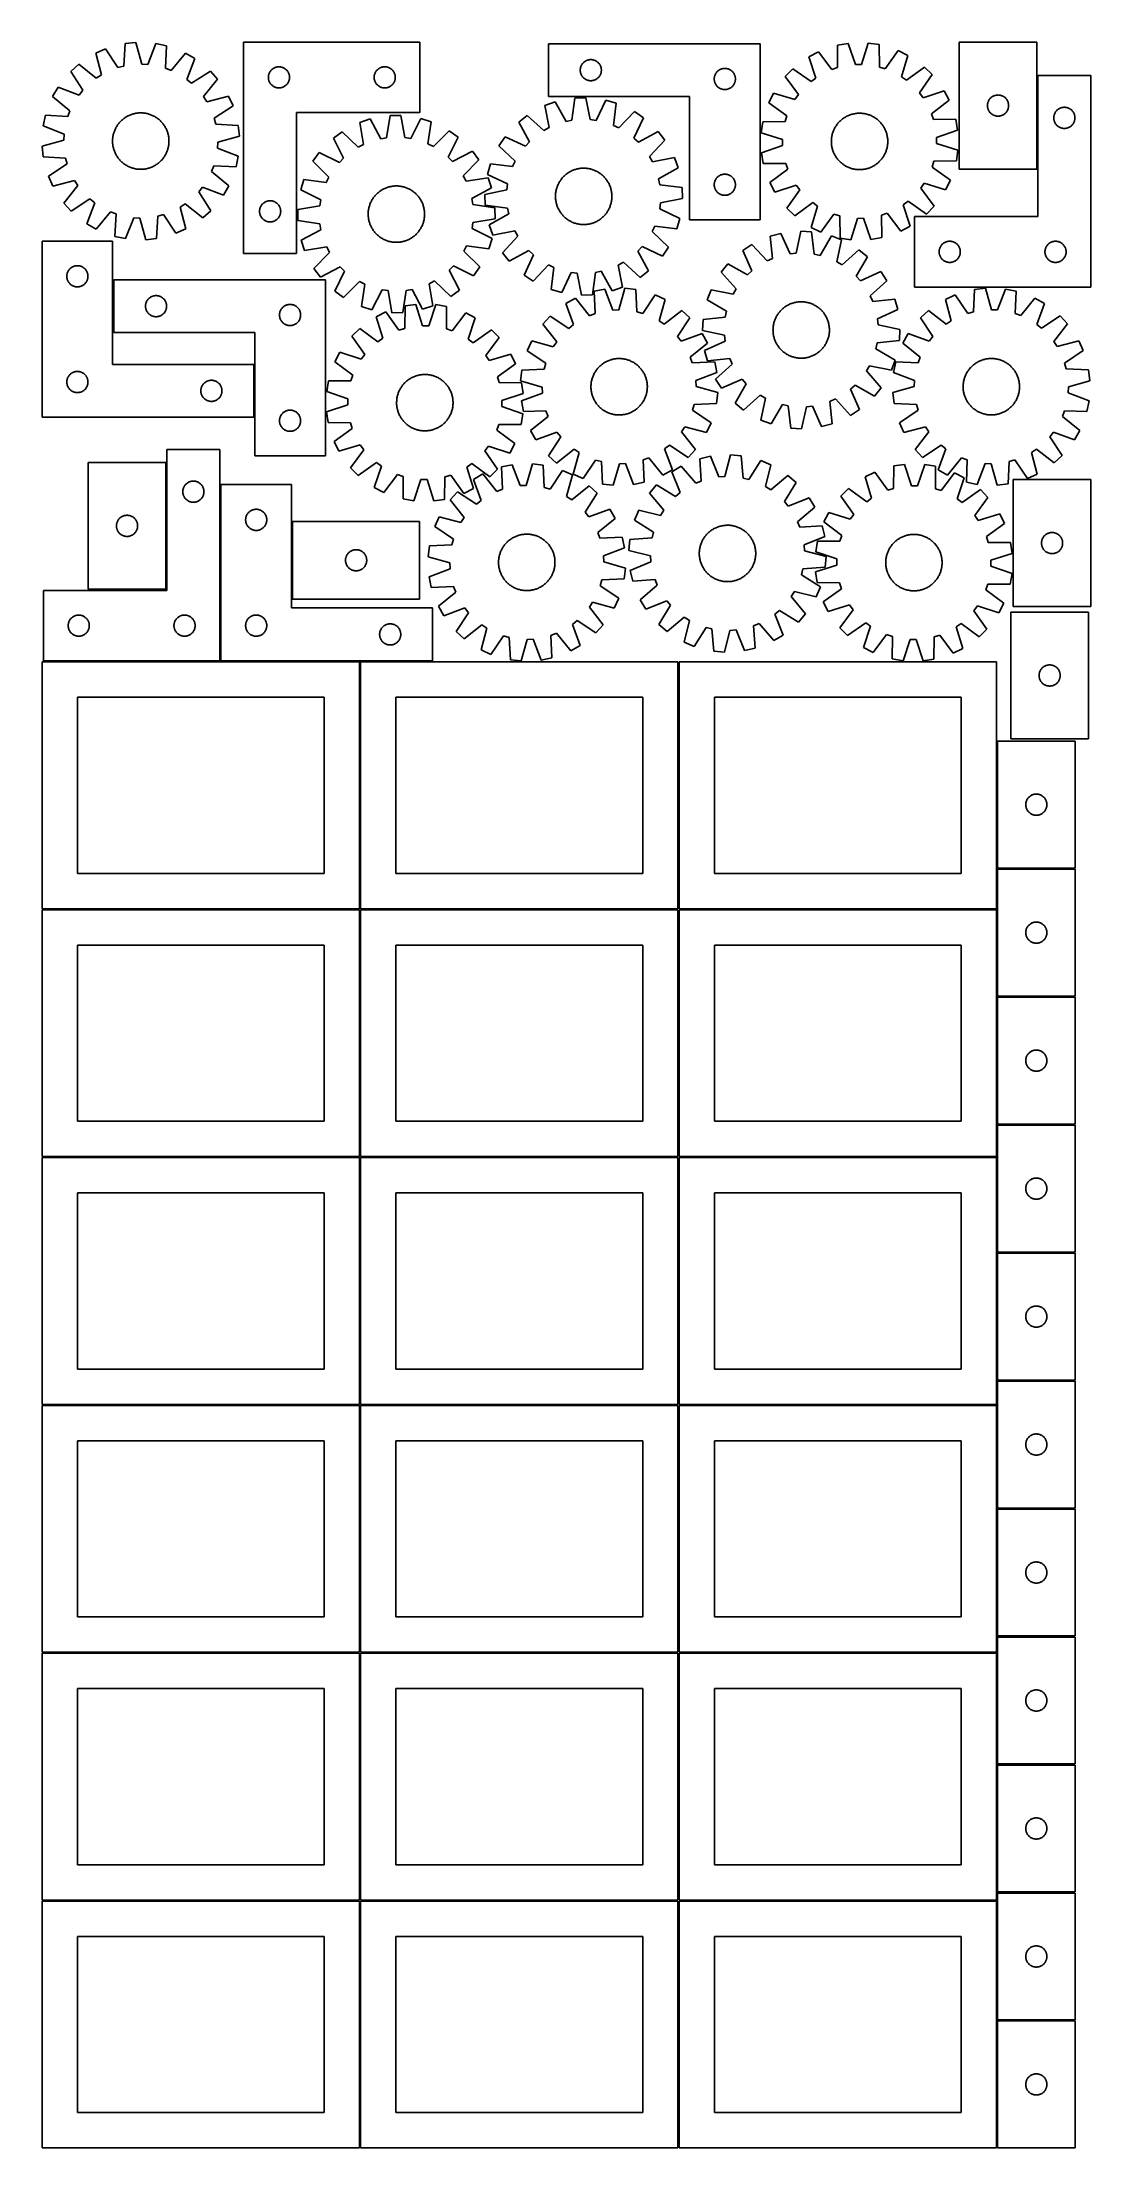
# Model space of a CAD drawing. Header units: millimetres. Extents: x 7 to 1493, y 7 to 2993.
import ezdxf

# ---------------------------------------------------------------- set-up
doc = ezdxf.new("R2010")
doc.units = ezdxf.units.MM
doc.layers.add('CUT', color=7, linetype='CONTINUOUS', true_color=0x000000)

msp = doc.modelspace()

# ---------------------------------------------------------------- linework, layer by layer
at = {"layer": 'CUT'}
for p, q in [((124.088358, 2991.211395), (122.250887, 2959.500223)), ((139.390125, 2992.819643), (124.088358, 2991.211395)), ((147.780436, 2962.183432), (139.390125, 2992.819643)), ((167.889858, 2991.325974), (156.343028, 2961.734667)), ((182.93968, 2988.127002), (167.889858, 2991.325974)), ((181.452229, 2956.397485), (182.93968, 2988.127002)), ((292.24996, 2993.377464), (292.24996, 2693.377464)), ((542.24996, 2993.377464), (292.24996, 2993.377464)), ((542.24996, 2893.377464), (542.24996, 2993.377464)), ((1024.426418, 2991.085729), (724.426418, 2991.085729)), ((724.426418, 2991.085729), (724.426418, 2916.085729)), ((1024.426418, 2741.085729), (1024.426418, 2991.085729)), ((1149.296214, 2991.579637), (1134.134094, 2988.96417)), ((1134.134094, 2988.96417), (1134.395263, 2957.20088)), ((1159.691824, 2961.56454), (1149.296214, 2991.579637)), ((1177.832368, 2991.971731), (1168.265359, 2961.682343)), ((1193.060625, 2989.773836), (1177.832368, 2991.971731)), ((1193.672262, 2958.015362), (1193.060625, 2989.773836)), ((1416.806015, 2993.386506), (1306.806015, 2993.386506)), ((1306.806015, 2993.386506), (1306.806015, 2813.386506)), ((1416.806015, 2813.386506), (1416.806015, 2993.386506)), ((58.531338, 2962.023697), (47.097252, 2951.728445)), ((83.326755, 2942.170183), (58.531338, 2962.023697)), ((96.521932, 2983.825057), (82.466062, 2977.567017)), ((82.466062, 2977.567017), (90.517814, 2946.84009)), ((113.968702, 2957.281037), (96.521932, 2983.825057)), ((122.250887, 2959.500223), (113.968702, 2957.281037)), ((156.343028, 2961.734667), (147.780436, 2962.183432)), ((209.582967, 2977.899537), (189.457062, 2953.324698)), ((222.907661, 2970.206483), (209.582967, 2977.899537)), ((211.688052, 2940.489567), (222.907661, 2970.206483)), ((335.543553, 2956.794771), (336.243151, 2957.122218)), ((336.243151, 2957.122218), (336.958678, 2957.413217)), ((336.958678, 2957.413217), (337.688237, 2957.666995)), ((337.688237, 2957.666995), (338.429893, 2957.88288)), ((338.429893, 2957.88288), (339.181679, 2958.0603)), ((339.181679, 2958.0603), (339.941601, 2958.198783)), ((339.941601, 2958.198783), (340.707645, 2958.297962)), ((340.707645, 2958.297962), (341.477778, 2958.357576)), ((341.477778, 2958.357576), (342.24996, 2958.377464)), ((342.24996, 2958.377464), (343.022141, 2958.357576)), ((343.022141, 2958.357576), (343.792275, 2958.297962)), ((343.792275, 2958.297962), (344.558318, 2958.198783)), ((344.558318, 2958.198783), (345.318241, 2958.0603)), ((345.318241, 2958.0603), (346.070027, 2957.88288)), ((346.070027, 2957.88288), (346.811682, 2957.666995)), ((346.811682, 2957.666995), (347.541241, 2957.413217)), ((347.541241, 2957.413217), (348.256768, 2957.122218)), ((348.256768, 2957.122218), (348.956367, 2956.794771)), ((485.543553, 2956.794771), (486.243151, 2957.122218)), ((486.243151, 2957.122218), (486.958678, 2957.413217)), ((486.958678, 2957.413217), (487.688237, 2957.666995)), ((487.688237, 2957.666995), (488.429893, 2957.88288)), ((488.429893, 2957.88288), (489.181679, 2958.0603)), ((489.181679, 2958.0603), (489.941601, 2958.198783)), ((489.941601, 2958.198783), (490.707645, 2958.297962)), ((490.707645, 2958.297962), (491.477778, 2958.357576)), ((491.477778, 2958.357576), (492.24996, 2958.377464)), ((492.24996, 2958.377464), (493.022141, 2958.357576)), ((493.022141, 2958.357576), (493.792275, 2958.297962)), ((493.792275, 2958.297962), (494.558318, 2958.198783)), ((494.558318, 2958.198783), (495.318241, 2958.0603)), ((495.318241, 2958.0603), (496.070027, 2957.88288)), ((496.070027, 2957.88288), (496.811682, 2957.666995)), ((496.811682, 2957.666995), (497.541241, 2957.413217)), ((497.541241, 2957.413217), (498.256768, 2957.122218)), ((498.256768, 2957.122218), (498.956367, 2956.794771)), ((769.743582, 2956.65401), (769.921002, 2957.405796)), ((769.921002, 2957.405796), (770.136887, 2958.147451)), ((770.136887, 2958.147451), (770.390665, 2958.87701)), ((770.390665, 2958.87701), (770.681664, 2959.592538)), ((770.681664, 2959.592538), (771.009111, 2960.292136)), ((771.009111, 2960.292136), (771.372139, 2960.97395)), ((771.372139, 2960.97395), (771.769784, 2961.636172)), ((771.769784, 2961.636172), (772.200993, 2962.277045)), ((772.200993, 2962.277045), (772.664621, 2962.894871)), ((772.664621, 2962.894871), (773.159439, 2963.488011)), ((773.159439, 2963.488011), (773.684135, 2964.054891)), ((773.684135, 2964.054891), (774.237318, 2964.594009)), ((774.237318, 2964.594009), (774.81752, 2965.103936)), ((774.81752, 2965.103936), (775.423203, 2965.583318)), ((775.423203, 2965.583318), (776.052762, 2966.030884)), ((776.052762, 2966.030884), (776.704526, 2966.445448)), ((776.704526, 2966.445448), (777.376767, 2966.825911)), ((777.376767, 2966.825911), (778.067702, 2967.171263)), ((778.067702, 2967.171263), (778.775499, 2967.480588)), ((778.775499, 2967.480588), (779.498282, 2967.753067)), ((779.498282, 2967.753067), (780.234133, 2967.987977)), ((780.234133, 2967.987977), (780.981102, 2968.184695)), ((780.981102, 2968.184695), (781.737206, 2968.342698)), ((781.737206, 2968.342698), (782.500442, 2968.461569)), ((782.500442, 2968.461569), (783.268786, 2968.540992)), ((783.268786, 2968.540992), (784.040199, 2968.580756)), ((784.040199, 2968.580756), (784.812636, 2968.580756)), ((784.812636, 2968.580756), (785.58405, 2968.540992)), ((785.58405, 2968.540992), (786.352393, 2968.461569)), ((786.352393, 2968.461569), (787.115629, 2968.342698)), ((787.115629, 2968.342698), (787.871734, 2968.184695)), ((787.871734, 2968.184695), (788.618702, 2967.987977)), ((788.618702, 2967.987977), (789.354553, 2967.753067)), ((789.354553, 2967.753067), (790.077336, 2967.480588)), ((790.077336, 2967.480588), (790.785134, 2967.171263)), ((790.785134, 2967.171263), (791.476069, 2966.825911)), ((791.476069, 2966.825911), (792.14831, 2966.445448)), ((792.14831, 2966.445448), (792.800074, 2966.030884)), ((792.800074, 2966.030884), (793.429632, 2965.583318)), ((793.429632, 2965.583318), (794.035315, 2965.103936)), ((794.035315, 2965.103936), (794.615518, 2964.594009)), ((794.615518, 2964.594009), (795.168701, 2964.054891)), ((795.168701, 2964.054891), (795.693397, 2963.488011)), ((795.693397, 2963.488011), (796.188215, 2962.894871)), ((796.188215, 2962.894871), (796.651843, 2962.277045)), ((796.651843, 2962.277045), (797.083051, 2961.636172)), ((797.083051, 2961.636172), (797.480696, 2960.97395)), ((797.480696, 2960.97395), (797.843724, 2960.292136)), ((797.843724, 2960.292136), (798.171171, 2959.592538)), ((798.171171, 2959.592538), (798.46217, 2958.87701)), ((798.46217, 2958.87701), (798.715948, 2958.147451)), ((798.715948, 2958.147451), (798.931834, 2957.405796)), ((798.931834, 2957.405796), (799.109253, 2956.65401)), ((1107.115763, 2979.773109), (1093.503954, 2972.600299)), ((1093.503954, 2972.600299), (1103.567737, 2942.472321)), ((1126.277751, 2954.439475), (1107.115763, 2979.773109)), ((1134.395263, 2957.20088), (1126.277751, 2954.439475)), ((1168.265359, 2961.682343), (1159.691824, 2961.56454)), ((1201.862581, 2955.478032), (1193.672262, 2958.015362)), ((1220.321284, 2981.328584), (1201.862581, 2955.478032)), ((1234.12503, 2974.532471), (1220.321284, 2981.328584)), ((1224.892823, 2944.139361), (1234.12503, 2974.532471)), ((1257.441731, 2958.076551), (1231.898201, 2939.195268)), ((1268.469759, 2947.347472), (1257.441731, 2958.076551)), ((29.137126, 2929.549633), (21.444072, 2916.224939)), ((58.854042, 2918.330024), (29.137126, 2929.549633)), ((47.097252, 2951.728445), (64.250066, 2924.993529)), ((90.517814, 2946.84009), (83.326755, 2942.170183)), ((189.457062, 2953.324698), (181.452229, 2956.397485)), ((218.351557, 2935.093543), (211.688052, 2940.489567)), ((245.086473, 2952.246357), (218.351557, 2935.093543)), ((235.528211, 2916.016854), (255.381726, 2940.812271)), ((255.381726, 2940.812271), (245.086473, 2952.246357)), ((327.254933, 2943.763683), (327.294697, 2944.535096)), ((327.254933, 2942.991246), (327.254933, 2943.763683)), ((327.294697, 2942.219832), (327.254933, 2942.991246)), ((327.294697, 2944.535096), (327.37412, 2945.30344)), ((327.37412, 2941.451489), (327.294697, 2942.219832)), ((327.37412, 2945.30344), (327.492991, 2946.066676)), ((327.492991, 2940.688253), (327.37412, 2941.451489)), ((327.492991, 2946.066676), (327.650994, 2946.82278)), ((327.650994, 2939.932148), (327.492991, 2940.688253)), ((327.650994, 2946.82278), (327.847712, 2947.569749)), ((327.847712, 2939.18518), (327.650994, 2939.932148)), ((327.847712, 2947.569749), (328.082621, 2948.3056)), ((328.082621, 2938.449329), (327.847712, 2939.18518)), ((328.082621, 2948.3056), (328.3551, 2949.028383)), ((328.3551, 2937.726546), (328.082621, 2938.449329)), ((328.3551, 2949.028383), (328.664426, 2949.73618)), ((328.664426, 2937.018748), (328.3551, 2937.726546)), ((328.664426, 2949.73618), (329.009778, 2950.427115)), ((329.009778, 2936.327813), (328.664426, 2937.018748)), ((329.009778, 2950.427115), (329.39024, 2951.099356)), ((329.39024, 2935.655572), (329.009778, 2936.327813)), ((329.39024, 2951.099356), (329.804805, 2951.75112)), ((329.804805, 2935.003808), (329.39024, 2935.655572)), ((329.804805, 2951.75112), (330.252371, 2952.380678)), ((330.252371, 2934.37425), (329.804805, 2935.003808)), ((330.252371, 2952.380678), (330.731753, 2952.986362)), ((330.731753, 2933.768567), (330.252371, 2934.37425)), ((330.731753, 2952.986362), (331.241679, 2953.566564)), ((331.241679, 2933.188364), (330.731753, 2933.768567)), ((331.241679, 2953.566564), (331.780797, 2954.119747)), ((331.780797, 2932.635181), (331.241679, 2933.188364)), ((331.780797, 2954.119747), (332.347678, 2954.644443)), ((332.347678, 2932.110485), (331.780797, 2932.635181)), ((332.347678, 2954.644443), (332.940818, 2955.139261)), ((332.940818, 2931.615667), (332.347678, 2932.110485)), ((332.940818, 2955.139261), (333.558643, 2955.602889)), ((333.558643, 2931.152039), (332.940818, 2931.615667)), ((333.558643, 2955.602889), (334.199517, 2956.034098)), ((334.199517, 2930.720831), (333.558643, 2931.152039)), ((334.199517, 2956.034098), (334.861739, 2956.431743)), ((334.861739, 2930.323186), (334.199517, 2930.720831)), ((334.861739, 2956.431743), (335.543553, 2956.794771)), ((335.543553, 2929.960158), (334.861739, 2930.323186)), ((336.243151, 2929.632711), (335.543553, 2929.960158)), ((336.958678, 2929.341712), (336.243151, 2929.632711)), ((337.688237, 2929.087934), (336.958678, 2929.341712)), ((338.429893, 2928.872048), (337.688237, 2929.087934)), ((339.181679, 2928.694629), (338.429893, 2928.872048)), ((339.941601, 2928.556146), (339.181679, 2928.694629)), ((340.707645, 2928.456966), (339.941601, 2928.556146)), ((341.477778, 2928.397353), (340.707645, 2928.456966)), ((342.24996, 2928.377464), (341.477778, 2928.397353)), ((343.022141, 2928.397353), (342.24996, 2928.377464)), ((343.792275, 2928.456966), (343.022141, 2928.397353)), ((344.558318, 2928.556146), (343.792275, 2928.456966)), ((345.318241, 2928.694629), (344.558318, 2928.556146)), ((346.070027, 2928.872048), (345.318241, 2928.694629)), ((346.811682, 2929.087934), (346.070027, 2928.872048)), ((347.541241, 2929.341712), (346.811682, 2929.087934)), ((348.256768, 2929.632711), (347.541241, 2929.341712)), ((348.956367, 2929.960158), (348.256768, 2929.632711)), ((348.956367, 2956.794771), (349.638181, 2956.431743)), ((349.638181, 2930.323186), (348.956367, 2929.960158)), ((349.638181, 2956.431743), (350.300403, 2956.034098)), ((350.300403, 2930.720831), (349.638181, 2930.323186)), ((350.300403, 2956.034098), (350.941276, 2955.602889)), ((350.941276, 2931.152039), (350.300403, 2930.720831)), ((350.941276, 2955.602889), (351.559102, 2955.139261)), ((351.559102, 2931.615667), (350.941276, 2931.152039)), ((351.559102, 2955.139261), (352.152242, 2954.644443)), ((352.152242, 2932.110485), (351.559102, 2931.615667)), ((352.152242, 2954.644443), (352.719122, 2954.119747)), ((352.719122, 2932.635181), (352.152242, 2932.110485)), ((352.719122, 2954.119747), (353.25824, 2953.566564)), ((353.25824, 2933.188364), (352.719122, 2932.635181)), ((353.25824, 2953.566564), (353.768166, 2952.986362)), ((353.768166, 2933.768567), (353.25824, 2933.188364)), ((353.768166, 2952.986362), (354.247548, 2952.380678)), ((354.247548, 2934.37425), (353.768166, 2933.768567)), ((354.247548, 2952.380678), (354.695115, 2951.75112)), ((354.695115, 2935.003808), (354.247548, 2934.37425)), ((354.695115, 2951.75112), (355.109679, 2951.099356)), ((355.109679, 2935.655572), (354.695115, 2935.003808)), ((355.109679, 2951.099356), (355.490142, 2950.427115)), ((355.490142, 2936.327813), (355.109679, 2935.655572)), ((355.490142, 2950.427115), (355.835494, 2949.73618)), ((355.835494, 2937.018748), (355.490142, 2936.327813)), ((355.835494, 2949.73618), (356.144819, 2949.028383)), ((356.144819, 2937.726546), (355.835494, 2937.018748)), ((356.144819, 2949.028383), (356.417298, 2948.3056)), ((356.417298, 2938.449329), (356.144819, 2937.726546)), ((356.417298, 2948.3056), (356.652208, 2947.569749)), ((356.652208, 2939.18518), (356.417298, 2938.449329)), ((356.652208, 2947.569749), (356.848925, 2946.82278)), ((356.848925, 2939.932148), (356.652208, 2939.18518)), ((356.848925, 2946.82278), (357.006929, 2946.066676)), ((357.006929, 2940.688253), (356.848925, 2939.932148)), ((357.006929, 2946.066676), (357.1258, 2945.30344)), ((357.1258, 2941.451489), (357.006929, 2940.688253)), ((357.1258, 2945.30344), (357.205223, 2944.535096)), ((357.205223, 2942.219832), (357.1258, 2941.451489)), ((357.205223, 2944.535096), (357.244987, 2943.763683)), ((357.244987, 2942.991246), (357.205223, 2942.219832)), ((357.244987, 2943.763683), (357.244987, 2942.991246)), ((477.254933, 2943.763683), (477.294697, 2944.535096)), ((477.254933, 2942.991246), (477.254933, 2943.763683)), ((477.294697, 2942.219832), (477.254933, 2942.991246)), ((477.294697, 2944.535096), (477.37412, 2945.30344)), ((477.37412, 2941.451489), (477.294697, 2942.219832)), ((477.37412, 2945.30344), (477.492991, 2946.066676)), ((477.492991, 2940.688253), (477.37412, 2941.451489)), ((477.492991, 2946.066676), (477.650994, 2946.82278)), ((477.650994, 2939.932148), (477.492991, 2940.688253)), ((477.650994, 2946.82278), (477.847712, 2947.569749)), ((477.847712, 2939.18518), (477.650994, 2939.932148)), ((477.847712, 2947.569749), (478.082621, 2948.3056)), ((478.082621, 2938.449329), (477.847712, 2939.18518)), ((478.082621, 2948.3056), (478.3551, 2949.028383)), ((478.3551, 2937.726546), (478.082621, 2938.449329)), ((478.3551, 2949.028383), (478.664426, 2949.73618)), ((478.664426, 2937.018748), (478.3551, 2937.726546)), ((478.664426, 2949.73618), (479.009778, 2950.427115)), ((479.009778, 2936.327813), (478.664426, 2937.018748)), ((479.009778, 2950.427115), (479.39024, 2951.099356)), ((479.39024, 2935.655572), (479.009778, 2936.327813)), ((479.39024, 2951.099356), (479.804805, 2951.75112)), ((479.804805, 2935.003808), (479.39024, 2935.655572)), ((479.804805, 2951.75112), (480.252371, 2952.380678)), ((480.252371, 2934.37425), (479.804805, 2935.003808)), ((480.252371, 2952.380678), (480.731753, 2952.986362)), ((480.731753, 2933.768567), (480.252371, 2934.37425)), ((480.731753, 2952.986362), (481.241679, 2953.566564)), ((481.241679, 2933.188364), (480.731753, 2933.768567)), ((481.241679, 2953.566564), (481.780797, 2954.119747)), ((481.780797, 2932.635181), (481.241679, 2933.188364)), ((481.780797, 2954.119747), (482.347678, 2954.644443)), ((482.347678, 2932.110485), (481.780797, 2932.635181)), ((482.347678, 2954.644443), (482.940818, 2955.139261)), ((482.940818, 2931.615667), (482.347678, 2932.110485)), ((482.940818, 2955.139261), (483.558643, 2955.602889)), ((483.558643, 2931.152039), (482.940818, 2931.615667)), ((483.558643, 2955.602889), (484.199517, 2956.034098)), ((484.199517, 2930.720831), (483.558643, 2931.152039)), ((484.199517, 2956.034098), (484.861739, 2956.431743)), ((484.861739, 2930.323186), (484.199517, 2930.720831)), ((484.861739, 2956.431743), (485.543553, 2956.794771)), ((485.543553, 2929.960158), (484.861739, 2930.323186)), ((486.243151, 2929.632711), (485.543553, 2929.960158)), ((486.958678, 2929.341712), (486.243151, 2929.632711)), ((487.688237, 2929.087934), (486.958678, 2929.341712)), ((488.429893, 2928.872048), (487.688237, 2929.087934)), ((489.181679, 2928.694629), (488.429893, 2928.872048)), ((489.941601, 2928.556146), (489.181679, 2928.694629)), ((490.707645, 2928.456966), (489.941601, 2928.556146)), ((491.477778, 2928.397353), (490.707645, 2928.456966)), ((492.24996, 2928.377464), (491.477778, 2928.397353)), ((493.022141, 2928.397353), (492.24996, 2928.377464)), ((493.792275, 2928.456966), (493.022141, 2928.397353)), ((494.558318, 2928.556146), (493.792275, 2928.456966)), ((495.318241, 2928.694629), (494.558318, 2928.556146)), ((496.070027, 2928.872048), (495.318241, 2928.694629)), ((496.811682, 2929.087934), (496.070027, 2928.872048)), ((497.541241, 2929.341712), (496.811682, 2929.087934)), ((498.256768, 2929.632711), (497.541241, 2929.341712)), ((498.956367, 2929.960158), (498.256768, 2929.632711)), ((498.956367, 2956.794771), (499.638181, 2956.431743)), ((499.638181, 2930.323186), (498.956367, 2929.960158)), ((499.638181, 2956.431743), (500.300403, 2956.034098)), ((500.300403, 2930.720831), (499.638181, 2930.323186)), ((500.300403, 2956.034098), (500.941276, 2955.602889)), ((500.941276, 2931.152039), (500.300403, 2930.720831)), ((500.941276, 2955.602889), (501.559102, 2955.139261)), ((501.559102, 2931.615667), (500.941276, 2931.152039)), ((501.559102, 2955.139261), (502.152242, 2954.644443)), ((502.152242, 2932.110485), (501.559102, 2931.615667)), ((502.152242, 2954.644443), (502.719122, 2954.119747)), ((502.719122, 2932.635181), (502.152242, 2932.110485)), ((502.719122, 2954.119747), (503.25824, 2953.566564)), ((503.25824, 2933.188364), (502.719122, 2932.635181)), ((503.25824, 2953.566564), (503.768166, 2952.986362)), ((503.768166, 2933.768567), (503.25824, 2933.188364)), ((503.768166, 2952.986362), (504.247548, 2952.380678)), ((504.247548, 2934.37425), (503.768166, 2933.768567)), ((504.247548, 2952.380678), (504.695115, 2951.75112)), ((504.695115, 2935.003808), (504.247548, 2934.37425)), ((504.695115, 2951.75112), (505.109679, 2951.099356)), ((505.109679, 2935.655572), (504.695115, 2935.003808)), ((505.109679, 2951.099356), (505.490142, 2950.427115)), ((505.490142, 2936.327813), (505.109679, 2935.655572)), ((505.490142, 2950.427115), (505.835494, 2949.73618)), ((505.835494, 2937.018748), (505.490142, 2936.327813)), ((505.835494, 2949.73618), (506.144819, 2949.028383)), ((506.144819, 2937.726546), (505.835494, 2937.018748)), ((506.144819, 2949.028383), (506.417298, 2948.3056)), ((506.417298, 2938.449329), (506.144819, 2937.726546)), ((506.417298, 2948.3056), (506.652208, 2947.569749)), ((506.652208, 2939.18518), (506.417298, 2938.449329)), ((506.652208, 2947.569749), (506.848925, 2946.82278)), ((506.848925, 2939.932148), (506.652208, 2939.18518)), ((506.848925, 2946.82278), (507.006929, 2946.066676)), ((507.006929, 2940.688253), (506.848925, 2939.932148)), ((507.006929, 2946.066676), (507.1258, 2945.30344)), ((507.1258, 2941.451489), (507.006929, 2940.688253)), ((507.1258, 2945.30344), (507.205223, 2944.535096)), ((507.205223, 2942.219832), (507.1258, 2941.451489)), ((507.205223, 2944.535096), (507.244987, 2943.763683)), ((507.244987, 2942.991246), (507.205223, 2942.219832)), ((507.244987, 2943.763683), (507.244987, 2942.991246)), ((769.426418, 2953.585729), (769.446306, 2954.35791)), ((769.446306, 2952.813548), (769.426418, 2953.585729)), ((769.446306, 2954.35791), (769.50592, 2955.128044)), ((769.50592, 2952.043414), (769.446306, 2952.813548)), ((769.50592, 2955.128044), (769.605099, 2955.894088)), ((769.605099, 2951.27737), (769.50592, 2952.043414)), ((769.605099, 2955.894088), (769.743582, 2956.65401)), ((769.743582, 2950.517448), (769.605099, 2951.27737)), ((769.921002, 2949.765662), (769.743582, 2950.517448)), ((770.136887, 2949.024006), (769.921002, 2949.765662)), ((770.390665, 2948.294448), (770.136887, 2949.024006)), ((770.681664, 2947.57892), (770.390665, 2948.294448)), ((771.009111, 2946.879322), (770.681664, 2947.57892)), ((771.372139, 2946.197508), (771.009111, 2946.879322)), ((771.769784, 2945.535286), (771.372139, 2946.197508)), ((772.200993, 2944.894412), (771.769784, 2945.535286)), ((772.664621, 2944.276587), (772.200993, 2944.894412)), ((773.159439, 2943.683447), (772.664621, 2944.276587)), ((773.684135, 2943.116567), (773.159439, 2943.683447)), ((774.237318, 2942.577448), (773.684135, 2943.116567)), ((774.81752, 2942.067522), (774.237318, 2942.577448)), ((775.423203, 2941.58814), (774.81752, 2942.067522)), ((776.052762, 2941.140574), (775.423203, 2941.58814)), ((776.704526, 2940.72601), (776.052762, 2941.140574)), ((777.376767, 2940.345547), (776.704526, 2940.72601)), ((778.067702, 2940.000195), (777.376767, 2940.345547)), ((778.775499, 2939.690869), (778.067702, 2940.000195)), ((779.498282, 2939.41839), (778.775499, 2939.690869)), ((780.234133, 2939.183481), (779.498282, 2939.41839)), ((780.981102, 2938.986763), (780.234133, 2939.183481)), ((781.737206, 2938.82876), (780.981102, 2938.986763)), ((782.500442, 2938.709889), (781.737206, 2938.82876)), ((783.268786, 2938.630466), (782.500442, 2938.709889)), ((784.040199, 2938.590702), (783.268786, 2938.630466)), ((784.812636, 2938.590702), (784.040199, 2938.590702)), ((785.58405, 2938.630466), (784.812636, 2938.590702)), ((786.352393, 2938.709889), (785.58405, 2938.630466)), ((787.115629, 2938.82876), (786.352393, 2938.709889)), ((787.871734, 2938.986763), (787.115629, 2938.82876)), ((788.618702, 2939.183481), (787.871734, 2938.986763)), ((789.354553, 2939.41839), (788.618702, 2939.183481)), ((790.077336, 2939.690869), (789.354553, 2939.41839)), ((790.785134, 2940.000195), (790.077336, 2939.690869)), ((791.476069, 2940.345547), (790.785134, 2940.000195)), ((792.14831, 2940.72601), (791.476069, 2940.345547)), ((792.800074, 2941.140574), (792.14831, 2940.72601)), ((793.429632, 2941.58814), (792.800074, 2941.140574)), ((794.035315, 2942.067522), (793.429632, 2941.58814)), ((794.615518, 2942.577448), (794.035315, 2942.067522)), ((795.168701, 2943.116567), (794.615518, 2942.577448)), ((795.693397, 2943.683447), (795.168701, 2943.116567)), ((796.188215, 2944.276587), (795.693397, 2943.683447)), ((796.651843, 2944.894412), (796.188215, 2944.276587)), ((797.083051, 2945.535286), (796.651843, 2944.894412)), ((797.480696, 2946.197508), (797.083051, 2945.535286)), ((797.843724, 2946.879322), (797.480696, 2946.197508)), ((798.171171, 2947.57892), (797.843724, 2946.879322)), ((798.46217, 2948.294448), (798.171171, 2947.57892)), ((798.715948, 2949.024006), (798.46217, 2948.294448)), ((798.931834, 2949.765662), (798.715948, 2949.024006)), ((799.109253, 2950.517448), (798.931834, 2949.765662)), ((799.109253, 2956.65401), (799.247736, 2955.894088)), ((799.247736, 2951.27737), (799.109253, 2950.517448)), ((799.247736, 2955.894088), (799.346916, 2955.128044)), ((799.346916, 2952.043414), (799.247736, 2951.27737)), ((799.346916, 2955.128044), (799.406529, 2954.35791)), ((799.406529, 2952.813548), (799.346916, 2952.043414)), ((799.406529, 2954.35791), (799.426418, 2953.585729)), ((799.426418, 2953.585729), (799.406529, 2952.813548)), ((959.426418, 2941.085729), (959.446306, 2941.85791)), ((959.446306, 2940.313548), (959.426418, 2941.085729)), ((959.446306, 2941.85791), (959.50592, 2942.628044)), ((959.50592, 2939.543414), (959.446306, 2940.313548)), ((959.50592, 2942.628044), (959.605099, 2943.394088)), ((959.605099, 2938.77737), (959.50592, 2939.543414)), ((959.605099, 2943.394088), (959.743582, 2944.15401)), ((959.743582, 2938.017448), (959.605099, 2938.77737)), ((959.743582, 2944.15401), (959.921002, 2944.905796)), ((959.921002, 2937.265662), (959.743582, 2938.017448)), ((959.921002, 2944.905796), (960.136887, 2945.647451)), ((960.136887, 2936.524006), (959.921002, 2937.265662)), ((960.136887, 2945.647451), (960.390665, 2946.37701)), ((960.390665, 2935.794448), (960.136887, 2936.524006)), ((960.390665, 2946.37701), (960.681664, 2947.092538)), ((960.681664, 2935.07892), (960.390665, 2935.794448)), ((960.681664, 2947.092538), (961.009111, 2947.792136)), ((961.009111, 2934.379322), (960.681664, 2935.07892)), ((961.009111, 2947.792136), (961.372139, 2948.47395)), ((961.372139, 2933.697508), (961.009111, 2934.379322)), ((961.372139, 2948.47395), (961.769784, 2949.136172)), ((961.769784, 2933.035286), (961.372139, 2933.697508)), ((961.769784, 2949.136172), (962.200993, 2949.777045)), ((962.200993, 2932.394412), (961.769784, 2933.035286)), ((962.200993, 2949.777045), (962.664621, 2950.394871)), ((962.664621, 2931.776587), (962.200993, 2932.394412)), ((962.664621, 2950.394871), (963.159439, 2950.988011)), ((963.159439, 2931.183447), (962.664621, 2931.776587)), ((963.159439, 2950.988011), (963.684135, 2951.554891)), ((963.684135, 2930.616567), (963.159439, 2931.183447)), ((963.684135, 2951.554891), (964.237318, 2952.094009)), ((964.237318, 2930.077448), (963.684135, 2930.616567)), ((964.237318, 2952.094009), (964.81752, 2952.603936)), ((964.81752, 2929.567522), (964.237318, 2930.077448)), ((964.81752, 2952.603936), (965.423203, 2953.083318)), ((965.423203, 2929.08814), (964.81752, 2929.567522)), ((965.423203, 2953.083318), (966.052762, 2953.530884)), ((966.052762, 2928.640574), (965.423203, 2929.08814)), ((966.052762, 2953.530884), (966.704526, 2953.945448)), ((966.704526, 2928.22601), (966.052762, 2928.640574)), ((966.704526, 2953.945448), (967.376767, 2954.325911)), ((967.376767, 2927.845547), (966.704526, 2928.22601)), ((967.376767, 2954.325911), (968.067702, 2954.671263)), ((968.067702, 2927.500195), (967.376767, 2927.845547)), ((968.067702, 2954.671263), (968.775499, 2954.980588)), ((968.775499, 2927.190869), (968.067702, 2927.500195)), ((968.775499, 2954.980588), (969.498282, 2955.253067)), ((969.498282, 2926.91839), (968.775499, 2927.190869)), ((969.498282, 2955.253067), (970.234133, 2955.487977)), ((970.234133, 2955.487977), (970.981102, 2955.684695)), ((970.981102, 2955.684695), (971.737206, 2955.842698)), ((971.737206, 2955.842698), (972.500442, 2955.961569)), ((972.500442, 2955.961569), (973.268786, 2956.040992)), ((973.268786, 2956.040992), (974.040199, 2956.080756)), ((974.040199, 2956.080756), (974.812636, 2956.080756)), ((974.812636, 2956.080756), (975.58405, 2956.040992)), ((975.58405, 2956.040992), (976.352393, 2955.961569)), ((976.352393, 2955.961569), (977.115629, 2955.842698)), ((977.115629, 2955.842698), (977.871734, 2955.684695)), ((977.871734, 2955.684695), (978.618702, 2955.487977)), ((978.618702, 2955.487977), (979.354553, 2955.253067)), ((979.354553, 2955.253067), (980.077336, 2954.980588)), ((980.077336, 2927.190869), (979.354553, 2926.91839)), ((980.077336, 2954.980588), (980.785134, 2954.671263)), ((980.785134, 2927.500195), (980.077336, 2927.190869)), ((980.785134, 2954.671263), (981.476069, 2954.325911)), ((981.476069, 2927.845547), (980.785134, 2927.500195)), ((981.476069, 2954.325911), (982.14831, 2953.945448)), ((982.14831, 2928.22601), (981.476069, 2927.845547)), ((982.14831, 2953.945448), (982.800074, 2953.530884)), ((982.800074, 2928.640574), (982.14831, 2928.22601)), ((982.800074, 2953.530884), (983.429632, 2953.083318)), ((983.429632, 2929.08814), (982.800074, 2928.640574)), ((983.429632, 2953.083318), (984.035315, 2952.603936)), ((984.035315, 2929.567522), (983.429632, 2929.08814)), ((984.035315, 2952.603936), (984.615518, 2952.094009)), ((984.615518, 2930.077448), (984.035315, 2929.567522)), ((984.615518, 2952.094009), (985.168701, 2951.554891)), ((985.168701, 2930.616567), (984.615518, 2930.077448)), ((985.168701, 2951.554891), (985.693397, 2950.988011)), ((985.693397, 2931.183447), (985.168701, 2930.616567)), ((985.693397, 2950.988011), (986.188215, 2950.394871)), ((986.188215, 2931.776587), (985.693397, 2931.183447)), ((986.188215, 2950.394871), (986.651843, 2949.777045)), ((986.651843, 2932.394412), (986.188215, 2931.776587)), ((986.651843, 2949.777045), (987.083051, 2949.136172)), ((987.083051, 2933.035286), (986.651843, 2932.394412)), ((987.083051, 2949.136172), (987.480696, 2948.47395)), ((987.480696, 2933.697508), (987.083051, 2933.035286)), ((987.480696, 2948.47395), (987.843724, 2947.792136)), ((987.843724, 2934.379322), (987.480696, 2933.697508)), ((987.843724, 2947.792136), (988.171171, 2947.092538)), ((988.171171, 2935.07892), (987.843724, 2934.379322)), ((988.171171, 2947.092538), (988.46217, 2946.37701)), ((988.46217, 2935.794448), (988.171171, 2935.07892)), ((988.46217, 2946.37701), (988.715948, 2945.647451)), ((988.715948, 2936.524006), (988.46217, 2935.794448)), ((988.715948, 2945.647451), (988.931834, 2944.905796)), ((988.931834, 2937.265662), (988.715948, 2936.524006)), ((988.931834, 2944.905796), (989.109253, 2944.15401)), ((989.109253, 2938.017448), (988.931834, 2937.265662)), ((989.109253, 2944.15401), (989.247736, 2943.394088)), ((989.247736, 2938.77737), (989.109253, 2938.017448)), ((989.247736, 2943.394088), (989.346916, 2942.628044)), ((989.346916, 2939.543414), (989.247736, 2938.77737)), ((989.346916, 2942.628044), (989.406529, 2941.85791)), ((989.406529, 2940.313548), (989.346916, 2939.543414)), ((989.406529, 2941.85791), (989.426418, 2941.085729)), ((989.426418, 2941.085729), (989.406529, 2940.313548)), ((1070.648188, 2955.509957), (1059.919109, 2944.481929)), ((1059.919109, 2944.481929), (1078.800392, 2918.9384)), ((1096.700844, 2937.33762), (1070.648188, 2955.509957)), ((1103.567737, 2942.472321), (1096.700844, 2937.33762)), ((1231.898201, 2939.195268), (1224.892823, 2944.139361)), ((1250.297421, 2921.294816), (1268.469759, 2947.347472)), ((1493.33506, 2945.932404), (1418.33506, 2945.932404)), ((1418.33506, 2945.932404), (1418.33506, 2745.932404)), ((1493.33506, 2645.932404), (1493.33506, 2945.932404)), ((21.444072, 2916.224939), (46.018911, 2896.099034)), ((64.250066, 2924.993529), (58.854042, 2918.330024)), ((240.198118, 2908.825795), (235.528211, 2916.016854)), ((270.925045, 2916.877547), (240.198118, 2908.825795)), ((250.639066, 2885.374907), (277.183086, 2902.821677)), ((277.183086, 2902.821677), (270.925045, 2916.877547)), ((733.809514, 2908.591368), (719.348795, 2903.336069)), ((719.348795, 2903.336069), (725.222399, 2872.119479)), ((724.426418, 2916.085729), (924.426418, 2916.085729)), ((749.348738, 2880.887446), (733.809514, 2908.591368)), ((761.826671, 2914.023195), (757.766343, 2882.51941)), ((777.203608, 2914.552673), (761.826671, 2914.023195)), ((783.421306, 2883.402794), (777.203608, 2914.552673)), ((805.528035, 2911.06087), (791.931228, 2882.3537)), ((820.315989, 2906.812699), (805.528035, 2911.06087)), ((816.603529, 2875.266029), (820.315989, 2906.812699)), ((924.426418, 2916.085729), (924.426418, 2741.085729)), ((970.234133, 2926.683481), (969.498282, 2926.91839)), ((970.981102, 2926.486763), (970.234133, 2926.683481)), ((971.737206, 2926.32876), (970.981102, 2926.486763)), ((972.500442, 2926.209889), (971.737206, 2926.32876)), ((973.268786, 2926.130466), (972.500442, 2926.209889)), ((974.040199, 2926.090702), (973.268786, 2926.130466)), ((974.812636, 2926.090702), (974.040199, 2926.090702)), ((975.58405, 2926.130466), (974.812636, 2926.090702)), ((976.352393, 2926.209889), (975.58405, 2926.130466)), ((977.115629, 2926.32876), (976.352393, 2926.209889)), ((977.871734, 2926.486763), (977.115629, 2926.32876)), ((978.618702, 2926.683481), (977.871734, 2926.486763)), ((979.354553, 2926.91839), (978.618702, 2926.683481)), ((1043.463189, 2921.165228), (1036.667076, 2907.361483)), ((1036.667076, 2907.361483), (1062.517628, 2888.90278)), ((1073.856299, 2911.933022), (1043.463189, 2921.165228)), ((1078.800392, 2918.9384), (1073.856299, 2911.933022)), ((1255.432123, 2914.427923), (1250.297421, 2921.294816)), ((1285.5601, 2924.491706), (1255.432123, 2914.427923)), ((1267.399277, 2891.717909), (1292.73291, 2910.879897)), ((1292.73291, 2910.879897), (1285.5601, 2924.491706)), ((1346.810988, 2903.772724), (1346.850752, 2904.544137)), ((1346.810988, 2903.000287), (1346.810988, 2903.772724)), ((1346.850752, 2902.228874), (1346.810988, 2903.000287)), ((1346.850752, 2904.544137), (1346.930174, 2905.312481)), ((1346.930174, 2901.46053), (1346.850752, 2902.228874)), ((1346.930174, 2905.312481), (1347.049045, 2906.075717)), ((1347.049045, 2900.697294), (1346.930174, 2901.46053)), ((1347.049045, 2906.075717), (1347.207049, 2906.831822)), ((1347.207049, 2899.941189), (1347.049045, 2900.697294)), ((1347.207049, 2906.831822), (1347.403767, 2907.57879)), ((1347.403767, 2899.194221), (1347.207049, 2899.941189)), ((1347.403767, 2907.57879), (1347.638676, 2908.314641)), ((1347.638676, 2898.45837), (1347.403767, 2899.194221)), ((1347.638676, 2908.314641), (1347.911155, 2909.037424)), ((1347.911155, 2897.735587), (1347.638676, 2898.45837)), ((1347.911155, 2909.037424), (1348.220481, 2909.745221)), ((1348.220481, 2897.02779), (1347.911155, 2897.735587)), ((1348.220481, 2909.745221), (1348.565833, 2910.436157)), ((1348.565833, 2910.436157), (1348.946295, 2911.108398)), ((1348.946295, 2911.108398), (1349.360859, 2911.760161)), ((1349.360859, 2911.760161), (1349.808426, 2912.38972)), ((1349.808426, 2912.38972), (1350.287808, 2912.995403)), ((1350.287808, 2912.995403), (1350.797734, 2913.575606)), ((1350.797734, 2913.575606), (1351.336852, 2914.128788)), ((1351.336852, 2914.128788), (1351.903733, 2914.653484)), ((1351.903733, 2914.653484), (1352.496872, 2915.148303)), ((1352.496872, 2915.148303), (1353.114698, 2915.611931)), ((1353.114698, 2915.611931), (1353.755572, 2916.043139)), ((1353.755572, 2916.043139), (1354.417794, 2916.440784)), ((1354.417794, 2916.440784), (1355.099608, 2916.803812)), ((1355.099608, 2916.803812), (1355.799206, 2917.131259)), ((1355.799206, 2917.131259), (1356.514733, 2917.422258)), ((1356.514733, 2917.422258), (1357.244292, 2917.676036)), ((1357.244292, 2917.676036), (1357.985948, 2917.891921)), ((1357.985948, 2917.891921), (1358.737734, 2918.069341)), ((1358.737734, 2918.069341), (1359.497656, 2918.207824)), ((1359.497656, 2918.207824), (1360.2637, 2918.307004)), ((1360.2637, 2918.307004), (1361.033833, 2918.366617)), ((1361.033833, 2918.366617), (1361.806015, 2918.386506)), ((1361.806015, 2918.386506), (1362.578196, 2918.366617)), ((1362.578196, 2918.366617), (1363.34833, 2918.307004)), ((1363.34833, 2918.307004), (1364.114373, 2918.207824)), ((1364.114373, 2918.207824), (1364.874296, 2918.069341)), ((1364.874296, 2918.069341), (1365.626081, 2917.891921)), ((1365.626081, 2917.891921), (1366.367737, 2917.676036)), ((1366.367737, 2917.676036), (1367.097296, 2917.422258)), ((1367.097296, 2917.422258), (1367.812823, 2917.131259)), ((1367.812823, 2917.131259), (1368.512422, 2916.803812)), ((1368.512422, 2916.803812), (1369.194236, 2916.440784)), ((1369.194236, 2916.440784), (1369.856458, 2916.043139)), ((1369.856458, 2916.043139), (1370.497331, 2915.611931)), ((1370.497331, 2915.611931), (1371.115157, 2915.148303)), ((1371.115157, 2915.148303), (1371.708296, 2914.653484)), ((1371.708296, 2914.653484), (1372.275177, 2914.128788)), ((1372.275177, 2914.128788), (1372.814295, 2913.575606)), ((1372.814295, 2913.575606), (1373.324221, 2912.995403)), ((1373.324221, 2912.995403), (1373.803603, 2912.38972)), ((1373.803603, 2912.38972), (1374.25117, 2911.760161)), ((1374.25117, 2911.760161), (1374.665734, 2911.108398)), ((1374.665734, 2911.108398), (1375.046197, 2910.436157)), ((1375.046197, 2910.436157), (1375.391549, 2909.745221)), ((1375.391549, 2909.745221), (1375.700874, 2909.037424)), ((1375.700874, 2897.735587), (1375.391549, 2897.02779)), ((1375.700874, 2909.037424), (1375.973353, 2908.314641)), ((1375.973353, 2898.45837), (1375.700874, 2897.735587)), ((1375.973353, 2908.314641), (1376.208263, 2907.57879)), ((1376.208263, 2899.194221), (1375.973353, 2898.45837)), ((1376.208263, 2907.57879), (1376.40498, 2906.831822)), ((1376.40498, 2899.941189), (1376.208263, 2899.194221)), ((1376.40498, 2906.831822), (1376.562984, 2906.075717)), ((1376.562984, 2900.697294), (1376.40498, 2899.941189)), ((1376.562984, 2906.075717), (1376.681855, 2905.312481)), ((1376.681855, 2901.46053), (1376.562984, 2900.697294)), ((1376.681855, 2905.312481), (1376.761278, 2904.544137)), ((1376.761278, 2902.228874), (1376.681855, 2901.46053)), ((1376.761278, 2904.544137), (1376.801042, 2903.772724)), ((1376.801042, 2903.000287), (1376.761278, 2902.228874)), ((1376.801042, 2903.772724), (1376.801042, 2903.000287)), ((1445.932778, 2897.199383), (1446.525917, 2897.694201)), ((1446.525917, 2897.694201), (1447.143743, 2898.157829)), ((1447.143743, 2898.157829), (1447.784617, 2898.589037)), ((1447.784617, 2898.589037), (1448.446839, 2898.986683)), ((1448.446839, 2898.986683), (1449.128653, 2899.34971)), ((1449.128653, 2899.34971), (1449.828251, 2899.677158)), ((1449.828251, 2899.677158), (1450.543778, 2899.968156)), ((1450.543778, 2899.968156), (1451.273337, 2900.221935)), ((1451.273337, 2900.221935), (1452.014993, 2900.43782)), ((1452.014993, 2900.43782), (1452.766779, 2900.615239)), ((1452.766779, 2900.615239), (1453.526701, 2900.753722)), ((1453.526701, 2900.753722), (1454.292745, 2900.852902)), ((1454.292745, 2900.852902), (1455.062878, 2900.912515)), ((1455.062878, 2900.912515), (1455.83506, 2900.932404)), ((1455.83506, 2900.932404), (1456.607241, 2900.912515)), ((1456.607241, 2900.912515), (1457.377375, 2900.852902)), ((1457.377375, 2900.852902), (1458.143418, 2900.753722)), ((1458.143418, 2900.753722), (1458.903341, 2900.615239)), ((1458.903341, 2900.615239), (1459.655127, 2900.43782)), ((1459.655127, 2900.43782), (1460.396782, 2900.221935)), ((1460.396782, 2900.221935), (1461.126341, 2899.968156)), ((1461.126341, 2899.968156), (1461.841868, 2899.677158)), ((1461.841868, 2899.677158), (1462.541467, 2899.34971)), ((1462.541467, 2899.34971), (1463.223281, 2898.986683)), ((1463.223281, 2898.986683), (1463.885503, 2898.589037)), ((1463.885503, 2898.589037), (1464.526376, 2898.157829)), ((1464.526376, 2898.157829), (1465.144202, 2897.694201)), ((1465.144202, 2897.694201), (1465.737342, 2897.199383)), ((11.216607, 2889.581651), (8.017635, 2874.53183)), ((8.017635, 2874.53183), (37.608942, 2862.984999)), ((42.946124, 2888.094201), (11.216607, 2889.581651)), ((46.018911, 2896.099034), (42.946124, 2888.094201)), ((108.8962, 2867.033856), (109.355722, 2868.203406)), ((109.355722, 2868.203406), (109.851754, 2869.357944)), ((109.851754, 2869.357944), (110.383806, 2870.496332)), ((110.383806, 2870.496332), (110.951353, 2871.617447)), ((110.951353, 2871.617447), (111.553835, 2872.720181)), ((111.553835, 2872.720181), (112.190658, 2873.803446)), ((112.190658, 2873.803446), (112.861192, 2874.866174)), ((112.861192, 2874.866174), (113.564777, 2875.907315)), ((113.564777, 2875.907315), (114.300717, 2876.925843)), ((114.300717, 2876.925843), (115.068288, 2877.920751)), ((115.068288, 2877.920751), (115.86673, 2878.891059)), ((115.86673, 2878.891059), (116.695256, 2879.835808)), ((116.695256, 2879.835808), (117.553049, 2880.754066)), ((117.553049, 2880.754066), (118.439262, 2881.644928)), ((118.439262, 2881.644928), (119.35302, 2882.507513)), ((119.35302, 2882.507513), (120.293421, 2883.34097)), ((120.293421, 2883.34097), (121.259538, 2884.144478)), ((121.259538, 2884.144478), (122.250418, 2884.917243)), ((122.250418, 2884.917243), (123.265081, 2885.658502)), ((123.265081, 2885.658502), (124.302527, 2886.367524)), ((124.302527, 2886.367524), (125.361732, 2887.043609)), ((125.361732, 2887.043609), (126.441651, 2887.68609)), ((126.441651, 2887.68609), (127.541218, 2888.294333)), ((127.541218, 2888.294333), (128.659348, 2888.867738)), ((128.659348, 2888.867738), (129.794937, 2889.405738)), ((129.794937, 2889.405738), (130.946864, 2889.907803)), ((130.946864, 2889.907803), (132.113994, 2890.373438)), ((132.113994, 2890.373438), (133.295174, 2890.802182)), ((133.295174, 2890.802182), (134.489237, 2891.193613)), ((134.489237, 2891.193613), (135.695007, 2891.547345)), ((135.695007, 2891.547345), (136.911293, 2891.863028)), ((136.911293, 2891.863028), (138.136895, 2892.14035)), ((138.136895, 2892.14035), (139.370602, 2892.379039)), ((139.370602, 2892.379039), (140.611198, 2892.578858)), ((140.611198, 2892.578858), (141.857459, 2892.73961)), ((141.857459, 2892.73961), (143.108154, 2892.861138)), ((143.108154, 2892.861138), (144.362049, 2892.94332)), ((144.362049, 2892.94332), (145.617907, 2892.986075)), ((145.617907, 2892.986075), (146.874488, 2892.989362)), ((146.874488, 2892.989362), (148.130552, 2892.953177)), ((148.130552, 2892.953177), (149.38486, 2892.877557)), ((149.38486, 2892.877557), (150.636174, 2892.762574)), ((150.636174, 2892.762574), (151.883258, 2892.608344)), ((151.883258, 2892.608344), (153.124883, 2892.415018)), ((153.124883, 2892.415018), (154.359823, 2892.182787)), ((154.359823, 2892.182787), (155.586858, 2891.91188)), ((155.586858, 2891.91188), (156.804779, 2891.602565)), ((156.804779, 2891.602565), (158.012383, 2891.255147)), ((158.012383, 2891.255147), (159.208478, 2890.869968)), ((159.208478, 2890.869968), (160.391885, 2890.447409)), ((160.391885, 2890.447409), (161.561434, 2889.987887)), ((161.561434, 2889.987887), (162.715973, 2889.491855)), ((162.715973, 2889.491855), (163.854361, 2888.959803)), ((163.854361, 2888.959803), (164.975475, 2888.392256)), ((164.975475, 2888.392256), (166.078209, 2887.789774)), ((166.078209, 2887.789774), (167.161475, 2887.152951)), ((167.161475, 2887.152951), (168.224202, 2886.482417)), ((168.224202, 2886.482417), (169.265344, 2885.778832)), ((169.265344, 2885.778832), (170.283871, 2885.042892)), ((170.283871, 2885.042892), (171.27878, 2884.275321)), ((171.27878, 2884.275321), (172.249087, 2883.476879)), ((172.249087, 2883.476879), (173.193836, 2882.648353)), ((173.193836, 2882.648353), (174.112095, 2881.79056)), ((174.112095, 2881.79056), (175.002956, 2880.904347)), ((175.002956, 2880.904347), (175.865541, 2879.990589)), ((175.865541, 2879.990589), (176.698999, 2879.050188)), ((176.698999, 2879.050188), (177.502506, 2878.084071)), ((177.502506, 2878.084071), (178.275271, 2877.093191)), ((178.275271, 2877.093191), (179.01653, 2876.078528)), ((179.01653, 2876.078528), (179.725552, 2875.041082)), ((179.725552, 2875.041082), (180.401637, 2873.981877)), ((180.401637, 2873.981877), (181.044119, 2872.901958)), ((181.044119, 2872.901958), (181.652362, 2871.802391)), ((181.652362, 2871.802391), (182.225766, 2870.684261)), ((182.225766, 2870.684261), (182.763767, 2869.548672)), ((182.763767, 2869.548672), (183.265832, 2868.396744)), ((183.265832, 2868.396744), (183.731466, 2867.229615)), ((252.858252, 2877.092722), (250.639066, 2885.374907)), ((284.569424, 2875.255251), (252.858252, 2877.092722)), ((286.177671, 2859.953484), (284.569424, 2875.255251)), ((367.24996, 2693.377464), (367.24996, 2893.377464)), ((367.24996, 2893.377464), (542.24996, 2893.377464)), ((471.683203, 2884.394416), (457.092983, 2879.510153)), ((457.092983, 2879.510153), (462.16741, 2848.153735)), ((486.50981, 2856.302665), (471.683203, 2884.394416)), ((499.829948, 2889.108923), (494.966349, 2857.719113)), ((515.215392, 2889.245507), (499.829948, 2889.108923)), ((520.635505, 2857.94699), (515.215392, 2889.245507)), ((543.4414, 2885.031447), (529.115858, 2856.680899)), ((558.116034, 2880.406983), (543.4414, 2885.031447)), ((553.599094, 2848.965418), (558.116034, 2880.406983)), ((583.658346, 2867.676858), (561.273145, 2845.14072)), ((596.185714, 2858.744019), (583.658346, 2867.676858)), ((694.381423, 2889.512317), (682.252439, 2880.045623)), ((682.252439, 2880.045623), (697.485025, 2852.171924)), ((717.721086, 2867.966206), (694.381423, 2889.512317)), ((725.222399, 2872.119479), (717.721086, 2867.966206)), ((757.766343, 2882.51941), (749.348738, 2880.887446)), ((791.931228, 2882.3537), (783.421306, 2883.402794)), ((824.372758, 2871.638571), (816.603529, 2875.266029)), ((846.175093, 2894.739068), (824.372758, 2871.638571)), ((845.647299, 2857.273635), (858.926516, 2886.129088)), ((858.926516, 2886.129088), (846.175093, 2894.739068)), ((1028.221824, 2880.100824), (1026.023929, 2864.872567)), ((1059.980298, 2880.712461), (1028.221824, 2880.100824)), ((1062.517628, 2888.90278), (1059.980298, 2880.712461)), ((1127.977404, 2866.43646), (1128.4331, 2867.607506)), ((1128.4331, 2867.607506), (1128.925354, 2868.76366)), ((1128.925354, 2868.76366), (1129.453681, 2869.903782)), ((1129.453681, 2869.903782), (1130.01756, 2871.026745)), ((1130.01756, 2871.026745), (1130.616433, 2872.131443)), ((1130.616433, 2872.131443), (1131.24971, 2873.216785)), ((1131.24971, 2873.216785), (1131.916767, 2874.2817)), ((1131.916767, 2874.2817), (1132.616944, 2875.325136)), ((1132.616944, 2875.325136), (1133.34955, 2876.346064)), ((1133.34955, 2876.346064), (1134.113863, 2877.343477)), ((1134.113863, 2877.343477), (1134.909129, 2878.31639)), ((1134.909129, 2878.31639), (1135.734562, 2879.263843)), ((1135.734562, 2879.263843), (1136.589347, 2880.184901)), ((1136.589347, 2880.184901), (1137.472643, 2881.078655)), ((1137.472643, 2881.078655), (1138.383576, 2881.944223)), ((1138.383576, 2881.944223), (1139.321247, 2882.780751)), ((1139.321247, 2882.780751), (1140.284732, 2883.587413)), ((1140.284732, 2883.587413), (1141.273079, 2884.363413)), ((1141.273079, 2884.363413), (1142.285314, 2885.107986)), ((1142.285314, 2885.107986), (1143.320436, 2885.820396)), ((1143.320436, 2885.820396), (1144.377425, 2886.499941)), ((1144.377425, 2886.499941), (1145.455238, 2887.145949)), ((1145.455238, 2887.145949), (1146.55281, 2887.757784)), ((1146.55281, 2887.757784), (1147.669059, 2888.334842)), ((1147.669059, 2888.334842), (1148.802883, 2888.876552)), ((1148.802883, 2888.876552), (1149.953163, 2889.382381)), ((1149.953163, 2889.382381), (1151.118764, 2889.851829)), ((1151.118764, 2889.851829), (1152.298535, 2890.284433)), ((1152.298535, 2890.284433), (1153.491313, 2890.679766)), ((1153.491313, 2890.679766), (1154.69592, 2891.037438)), ((1154.69592, 2891.037438), (1155.911167, 2891.357096)), ((1155.911167, 2891.357096), (1157.135855, 2891.638424)), ((1157.135855, 2891.638424), (1158.368776, 2891.881145)), ((1158.368776, 2891.881145), (1159.608712, 2892.085019)), ((1159.608712, 2892.085019), (1160.85444, 2892.249846)), ((1160.85444, 2892.249846), (1162.104731, 2892.375462)), ((1162.104731, 2892.375462), (1163.358351, 2892.461743)), ((1163.358351, 2892.461743), (1164.614062, 2892.508604)), ((1164.614062, 2892.508604), (1165.870626, 2892.516)), ((1165.870626, 2892.516), (1167.126802, 2892.483922)), ((1167.126802, 2892.483922), (1168.38135, 2892.412403)), ((1168.38135, 2892.412403), (1169.633033, 2892.301512)), ((1169.633033, 2892.301512), (1170.880615, 2892.15136)), ((1170.880615, 2892.15136), (1172.122865, 2891.962095)), ((1172.122865, 2891.962095), (1173.358558, 2891.733903)), ((1173.358558, 2891.733903), (1174.586472, 2891.467009)), ((1174.586472, 2891.467009), (1175.805398, 2891.161678)), ((1175.805398, 2891.161678), (1177.014131, 2890.818209)), ((1177.014131, 2890.818209), (1178.21148, 2890.436943)), ((1178.21148, 2890.436943), (1179.396261, 2890.018256)), ((1179.396261, 2890.018256), (1180.567307, 2889.56256)), ((1180.567307, 2889.56256), (1181.723461, 2889.070306)), ((1181.723461, 2889.070306), (1182.863583, 2888.541979)), ((1182.863583, 2888.541979), (1183.986547, 2887.9781)), ((1183.986547, 2887.9781), (1185.091245, 2887.379227)), ((1185.091245, 2887.379227), (1186.176586, 2886.74595)), ((1186.176586, 2886.74595), (1187.241501, 2886.078893)), ((1187.241501, 2886.078893), (1188.284937, 2885.378716)), ((1188.284937, 2885.378716), (1189.305865, 2884.64611)), ((1189.305865, 2884.64611), (1190.303278, 2883.881797)), ((1190.303278, 2883.881797), (1191.276191, 2883.086531)), ((1191.276191, 2883.086531), (1192.223644, 2882.261098)), ((1192.223644, 2882.261098), (1193.144702, 2881.406313)), ((1193.144702, 2881.406313), (1194.038456, 2880.523017)), ((1194.038456, 2880.523017), (1194.904024, 2879.612084)), ((1194.904024, 2879.612084), (1195.740552, 2878.674413)), ((1195.740552, 2878.674413), (1196.547214, 2877.710928)), ((1196.547214, 2877.710928), (1197.323215, 2876.722581)), ((1197.323215, 2876.722581), (1198.067787, 2875.710346)), ((1198.067787, 2875.710346), (1198.780198, 2874.675224)), ((1198.780198, 2874.675224), (1199.459742, 2873.618235)), ((1199.459742, 2873.618235), (1200.105751, 2872.540422)), ((1200.105751, 2872.540422), (1200.717586, 2871.44285)), ((1200.717586, 2871.44285), (1201.294643, 2870.326601)), ((1201.294643, 2870.326601), (1201.836353, 2869.192777)), ((1201.836353, 2869.192777), (1202.342182, 2868.042497)), ((1202.342182, 2868.042497), (1202.81163, 2866.876896)), ((1270.160682, 2883.600397), (1267.399277, 2891.717909)), ((1301.923971, 2883.861566), (1270.160682, 2883.600397)), ((1274.524341, 2858.303836), (1304.539438, 2868.699446)), ((1304.539438, 2868.699446), (1301.923971, 2883.861566)), ((1348.565833, 2896.336854), (1348.220481, 2897.02779)), ((1348.946295, 2895.664614), (1348.565833, 2896.336854)), ((1349.360859, 2895.01285), (1348.946295, 2895.664614)), ((1349.808426, 2894.383291), (1349.360859, 2895.01285)), ((1350.287808, 2893.777608), (1349.808426, 2894.383291)), ((1350.797734, 2893.197405), (1350.287808, 2893.777608)), ((1351.336852, 2892.644223), (1350.797734, 2893.197405)), ((1351.903733, 2892.119527), (1351.336852, 2892.644223)), ((1352.496872, 2891.624708), (1351.903733, 2892.119527)), ((1353.114698, 2891.16108), (1352.496872, 2891.624708)), ((1353.755572, 2890.729872), (1353.114698, 2891.16108)), ((1354.417794, 2890.332227), (1353.755572, 2890.729872)), ((1355.099608, 2889.969199), (1354.417794, 2890.332227)), ((1355.799206, 2889.641752), (1355.099608, 2889.969199)), ((1356.514733, 2889.350753), (1355.799206, 2889.641752)), ((1357.244292, 2889.096975), (1356.514733, 2889.350753)), ((1357.985948, 2888.88109), (1357.244292, 2889.096975)), ((1358.737734, 2888.70367), (1357.985948, 2888.88109)), ((1359.497656, 2888.565187), (1358.737734, 2888.70367)), ((1360.2637, 2888.466007), (1359.497656, 2888.565187)), ((1361.033833, 2888.406394), (1360.2637, 2888.466007)), ((1361.806015, 2888.386506), (1361.033833, 2888.406394)), ((1362.578196, 2888.406394), (1361.806015, 2888.386506)), ((1363.34833, 2888.466007), (1362.578196, 2888.406394)), ((1364.114373, 2888.565187), (1363.34833, 2888.466007)), ((1364.874296, 2888.70367), (1364.114373, 2888.565187)), ((1365.626081, 2888.88109), (1364.874296, 2888.70367)), ((1366.367737, 2889.096975), (1365.626081, 2888.88109)), ((1367.097296, 2889.350753), (1366.367737, 2889.096975)), ((1367.812823, 2889.641752), (1367.097296, 2889.350753)), ((1368.512422, 2889.969199), (1367.812823, 2889.641752)), ((1369.194236, 2890.332227), (1368.512422, 2889.969199)), ((1369.856458, 2890.729872), (1369.194236, 2890.332227)), ((1370.497331, 2891.16108), (1369.856458, 2890.729872)), ((1371.115157, 2891.624708), (1370.497331, 2891.16108)), ((1371.708296, 2892.119527), (1371.115157, 2891.624708)), ((1372.275177, 2892.644223), (1371.708296, 2892.119527)), ((1372.814295, 2893.197405), (1372.275177, 2892.644223)), ((1373.324221, 2893.777608), (1372.814295, 2893.197405)), ((1373.803603, 2894.383291), (1373.324221, 2893.777608)), ((1374.25117, 2895.01285), (1373.803603, 2894.383291)), ((1374.665734, 2895.664614), (1374.25117, 2895.01285)), ((1375.046197, 2896.336854), (1374.665734, 2895.664614)), ((1375.391549, 2897.02779), (1375.046197, 2896.336854)), ((1440.840033, 2886.318623), (1440.879797, 2887.090036)), ((1440.840033, 2885.546185), (1440.840033, 2886.318623)), ((1440.879797, 2884.774772), (1440.840033, 2885.546185)), ((1440.879797, 2887.090036), (1440.95922, 2887.858379)), ((1440.95922, 2884.006429), (1440.879797, 2884.774772)), ((1440.95922, 2887.858379), (1441.07809, 2888.621615)), ((1441.07809, 2883.243193), (1440.95922, 2884.006429)), ((1441.07809, 2888.621615), (1441.236094, 2889.37772)), ((1441.236094, 2882.487088), (1441.07809, 2883.243193)), ((1441.236094, 2889.37772), (1441.432812, 2890.124688)), ((1441.432812, 2881.740119), (1441.236094, 2882.487088)), ((1441.432812, 2890.124688), (1441.667721, 2890.86054)), ((1441.667721, 2881.004268), (1441.432812, 2881.740119)), ((1441.667721, 2890.86054), (1441.9402, 2891.583322)), ((1441.9402, 2880.281486), (1441.667721, 2881.004268)), ((1441.9402, 2891.583322), (1442.249526, 2892.29112)), ((1442.249526, 2879.573688), (1441.9402, 2880.281486)), ((1442.249526, 2892.29112), (1442.594878, 2892.982055)), ((1442.594878, 2878.882753), (1442.249526, 2879.573688)), ((1442.594878, 2892.982055), (1442.97534, 2893.654296)), ((1442.97534, 2878.210512), (1442.594878, 2878.882753)), ((1442.97534, 2893.654296), (1443.389905, 2894.30606)), ((1443.389905, 2877.558748), (1442.97534, 2878.210512)), ((1443.389905, 2894.30606), (1443.837471, 2894.935618)), ((1443.837471, 2876.92919), (1443.389905, 2877.558748)), ((1443.837471, 2894.935618), (1444.316853, 2895.541302)), ((1444.316853, 2876.323506), (1443.837471, 2876.92919)), ((1444.316853, 2895.541302), (1444.826779, 2896.121504)), ((1444.826779, 2875.743304), (1444.316853, 2876.323506)), ((1444.826779, 2896.121504), (1445.365897, 2896.674687)), ((1445.365897, 2875.190121), (1444.826779, 2875.743304)), ((1445.365897, 2896.674687), (1445.932778, 2897.199383)), ((1445.932778, 2874.665425), (1445.365897, 2875.190121)), ((1446.525917, 2874.170607), (1445.932778, 2874.665425)), ((1447.143743, 2873.706979), (1446.525917, 2874.170607)), ((1447.784617, 2873.275771), (1447.143743, 2873.706979)), ((1448.446839, 2872.878125), (1447.784617, 2873.275771)), ((1449.128653, 2872.515098), (1448.446839, 2872.878125)), ((1449.828251, 2872.18765), (1449.128653, 2872.515098)), ((1450.543778, 2871.896652), (1449.828251, 2872.18765)), ((1451.273337, 2871.642873), (1450.543778, 2871.896652)), ((1452.014993, 2871.426988), (1451.273337, 2871.642873)), ((1452.766779, 2871.249569), (1452.014993, 2871.426988)), ((1453.526701, 2871.111086), (1452.766779, 2871.249569)), ((1454.292745, 2871.011906), (1453.526701, 2871.111086)), ((1455.062878, 2870.952293), (1454.292745, 2871.011906)), ((1455.83506, 2870.932404), (1455.062878, 2870.952293)), ((1456.607241, 2870.952293), (1455.83506, 2870.932404)), ((1457.377375, 2871.011906), (1456.607241, 2870.952293)), ((1458.143418, 2871.111086), (1457.377375, 2871.011906)), ((1458.903341, 2871.249569), (1458.143418, 2871.111086)), ((1459.655127, 2871.426988), (1458.903341, 2871.249569)), ((1460.396782, 2871.642873), (1459.655127, 2871.426988)), ((1461.126341, 2871.896652), (1460.396782, 2871.642873)), ((1461.841868, 2872.18765), (1461.126341, 2871.896652)), ((1462.541467, 2872.515098), (1461.841868, 2872.18765)), ((1463.223281, 2872.878125), (1462.541467, 2872.515098)), ((1463.885503, 2873.275771), (1463.223281, 2872.878125)), ((1464.526376, 2873.706979), (1463.885503, 2873.275771)), ((1465.144202, 2874.170607), (1464.526376, 2873.706979)), ((1465.737342, 2874.665425), (1465.144202, 2874.170607)), ((1465.737342, 2897.199383), (1466.304222, 2896.674687)), ((1466.304222, 2875.190121), (1465.737342, 2874.665425)), ((1466.304222, 2896.674687), (1466.84334, 2896.121504)), ((1466.84334, 2875.743304), (1466.304222, 2875.190121)), ((1466.84334, 2896.121504), (1467.353266, 2895.541302)), ((1467.353266, 2876.323506), (1466.84334, 2875.743304)), ((1467.353266, 2895.541302), (1467.832648, 2894.935618)), ((1467.832648, 2876.92919), (1467.353266, 2876.323506)), ((1467.832648, 2894.935618), (1468.280215, 2894.30606)), ((1468.280215, 2877.558748), (1467.832648, 2876.92919)), ((1468.280215, 2894.30606), (1468.694779, 2893.654296)), ((1468.694779, 2878.210512), (1468.280215, 2877.558748)), ((1468.694779, 2893.654296), (1469.075242, 2892.982055)), ((1469.075242, 2878.882753), (1468.694779, 2878.210512)), ((1469.075242, 2892.982055), (1469.420594, 2892.29112)), ((1469.420594, 2879.573688), (1469.075242, 2878.882753)), ((1469.420594, 2892.29112), (1469.729919, 2891.583322)), ((1469.729919, 2880.281486), (1469.420594, 2879.573688)), ((1469.729919, 2891.583322), (1470.002398, 2890.86054)), ((1470.002398, 2881.004268), (1469.729919, 2880.281486)), ((1470.002398, 2890.86054), (1470.237308, 2890.124688)), ((1470.237308, 2881.740119), (1470.002398, 2881.004268)), ((1470.237308, 2890.124688), (1470.434025, 2889.37772)), ((1470.434025, 2882.487088), (1470.237308, 2881.740119)), ((1470.434025, 2889.37772), (1470.592029, 2888.621615)), ((1470.592029, 2883.243193), (1470.434025, 2882.487088)), ((1470.592029, 2888.621615), (1470.7109, 2887.858379)), ((1470.7109, 2884.006429), (1470.592029, 2883.243193)), ((1470.7109, 2887.858379), (1470.790323, 2887.090036)), ((1470.790323, 2884.774772), (1470.7109, 2884.006429)), ((1470.790323, 2887.090036), (1470.830087, 2886.318623)), ((1470.830087, 2885.546185), (1470.790323, 2884.774772)), ((1470.830087, 2886.318623), (1470.830087, 2885.546185)), ((37.160177, 2854.422408), (6.523966, 2846.032097)), ((6.523966, 2846.032097), (8.132213, 2830.730329)), ((37.608942, 2862.984999), (37.160177, 2854.422408)), ((106.354247, 2853.51646), (106.390431, 2854.772524)), ((106.357534, 2852.259878), (106.354247, 2853.51646)), ((106.400289, 2851.004021), (106.357534, 2852.259878)), ((106.390431, 2854.772524), (106.466052, 2856.026832)), ((106.482471, 2849.750126), (106.400289, 2851.004021)), ((106.466052, 2856.026832), (106.581035, 2857.278145)), ((106.603998, 2848.499431), (106.482471, 2849.750126)), ((106.581035, 2857.278145), (106.735265, 2858.52523)), ((106.764751, 2847.25317), (106.603998, 2848.499431)), ((106.735265, 2858.52523), (106.928591, 2859.766855)), ((106.96457, 2846.012574), (106.764751, 2847.25317)), ((106.928591, 2859.766855), (107.160822, 2861.001794)), ((107.203259, 2844.778866), (106.96457, 2846.012574)), ((107.160822, 2861.001794), (107.431729, 2862.22883)), ((107.480581, 2843.553265), (107.203259, 2844.778866)), ((107.431729, 2862.22883), (107.741044, 2863.44675)), ((107.796264, 2842.336979), (107.480581, 2843.553265)), ((107.741044, 2863.44675), (108.088462, 2864.654354)), ((108.149996, 2841.131209), (107.796264, 2842.336979)), ((108.088462, 2864.654354), (108.473641, 2865.85045)), ((108.541427, 2839.937145), (108.149996, 2841.131209)), ((108.473641, 2865.85045), (108.8962, 2867.033856)), ((108.970171, 2838.755965), (108.541427, 2839.937145)), ((109.435806, 2837.588836), (108.970171, 2838.755965)), ((109.937871, 2836.436908), (109.435806, 2837.588836)), ((183.345915, 2837.782175), (182.849883, 2836.627636)), ((183.805437, 2838.951724), (183.345915, 2837.782175)), ((183.731466, 2867.229615), (184.160211, 2866.048435)), ((184.227996, 2840.135131), (183.805437, 2838.951724)), ((184.160211, 2866.048435), (184.551642, 2864.854372)), ((184.613175, 2841.331226), (184.227996, 2840.135131)), ((184.551642, 2864.854372), (184.905373, 2863.648602)), ((184.960594, 2842.53883), (184.613175, 2841.331226)), ((184.905373, 2863.648602), (185.221056, 2862.432316)), ((185.269909, 2843.756751), (184.960594, 2842.53883)), ((185.221056, 2862.432316), (185.498379, 2861.206714)), ((185.540816, 2844.983786), (185.269909, 2843.756751)), ((185.498379, 2861.206714), (185.737067, 2859.973007)), ((185.773047, 2846.218726), (185.540816, 2844.983786)), ((185.737067, 2859.973007), (185.936886, 2858.73241)), ((185.966373, 2847.46035), (185.773047, 2846.218726)), ((185.936886, 2858.73241), (186.097639, 2857.48615)), ((186.120603, 2848.707435), (185.966373, 2847.46035)), ((186.097639, 2857.48615), (186.219166, 2856.235455)), ((186.235585, 2849.958749), (186.120603, 2848.707435)), ((186.219166, 2856.235455), (186.301348, 2854.98156)), ((186.311206, 2851.213057), (186.235585, 2849.958749)), ((186.301348, 2854.98156), (186.344104, 2853.725702)), ((186.347391, 2852.469121), (186.311206, 2851.213057)), ((186.344104, 2853.725702), (186.347391, 2852.469121)), ((255.092695, 2843.000581), (255.54146, 2851.563173)), ((284.684003, 2831.453751), (255.092695, 2843.000581)), ((255.54146, 2851.563173), (286.177671, 2859.953484)), ((431.780701, 2866.328568), (419.413897, 2857.174732)), ((419.413897, 2857.174732), (433.92963, 2828.92109)), ((454.562471, 2844.193398), (431.780701, 2866.328568)), ((462.16741, 2848.153735), (454.562471, 2844.193398)), ((494.966349, 2857.719113), (486.50981, 2856.302665)), ((529.115858, 2856.680899), (520.635505, 2857.94699)), ((561.273145, 2845.14072), (553.599094, 2848.965418)), ((582.173871, 2830.237125), (596.185714, 2858.744019)), ((616.544072, 2838.743942), (588.290431, 2824.228209)), ((625.697908, 2826.377138), (616.544072, 2838.743942)), ((662.778831, 2859.183111), (654.168851, 2846.431688)), ((654.168851, 2846.431688), (677.269347, 2824.629353)), ((691.634284, 2845.903895), (662.778831, 2859.183111)), ((697.485025, 2852.171924), (691.634284, 2845.903895)), ((851.915329, 2851.422894), (845.647299, 2857.273635)), ((879.789028, 2866.65548), (851.915329, 2851.422894)), ((867.709611, 2831.186833), (889.255722, 2854.526496)), ((889.255722, 2854.526496), (879.789028, 2866.65548)), ((1026.023929, 2864.872567), (1056.313317, 2855.305557)), ((1056.43112, 2846.732023), (1026.416023, 2836.336413)), ((1056.313317, 2855.305557), (1056.43112, 2846.732023)), ((1125.47966, 2852.910825), (1125.511738, 2854.167)), ((1125.487056, 2851.654261), (1125.47966, 2852.910825)), ((1125.533917, 2850.39855), (1125.487056, 2851.654261)), ((1125.511738, 2854.167), (1125.583257, 2855.421549)), ((1125.620198, 2849.14493), (1125.533917, 2850.39855)), ((1125.583257, 2855.421549), (1125.694148, 2856.673232)), ((1125.745814, 2847.894639), (1125.620198, 2849.14493)), ((1125.694148, 2856.673232), (1125.8443, 2857.920814)), ((1125.910641, 2846.648911), (1125.745814, 2847.894639)), ((1125.8443, 2857.920814), (1126.033565, 2859.163064)), ((1126.114515, 2845.408974), (1125.910641, 2846.648911)), ((1126.033565, 2859.163064), (1126.261757, 2860.398756)), ((1126.357236, 2844.176054), (1126.114515, 2845.408974)), ((1126.261757, 2860.398756), (1126.528651, 2861.626671)), ((1126.638564, 2842.951365), (1126.357236, 2844.176054)), ((1126.528651, 2861.626671), (1126.833982, 2862.845597)), ((1126.958222, 2841.736118), (1126.638564, 2842.951365)), ((1126.833982, 2862.845597), (1127.177451, 2864.05433)), ((1127.315894, 2840.531511), (1126.958222, 2841.736118)), ((1127.177451, 2864.05433), (1127.558717, 2865.251678)), ((1127.711227, 2839.338734), (1127.315894, 2840.531511)), ((1127.558717, 2865.251678), (1127.977404, 2866.43646)), ((1128.143831, 2838.158962), (1127.711227, 2839.338734)), ((1128.613279, 2836.993361), (1128.143831, 2838.158962)), ((1202.978057, 2838.599399), (1202.522362, 2837.428353)), ((1202.81163, 2866.876896), (1203.244234, 2865.697125)), ((1203.396745, 2839.78418), (1202.978057, 2838.599399)), ((1203.244234, 2865.697125), (1203.639567, 2864.504347)), ((1203.778011, 2840.981529), (1203.396745, 2839.78418)), ((1203.639567, 2864.504347), (1203.997239, 2863.29974)), ((1204.121479, 2842.190262), (1203.778011, 2840.981529)), ((1203.997239, 2863.29974), (1204.316897, 2862.084493)), ((1204.426811, 2843.409188), (1204.121479, 2842.190262)), ((1204.316897, 2862.084493), (1204.598225, 2860.859805)), ((1204.693704, 2844.637102), (1204.426811, 2843.409188)), ((1204.598225, 2860.859805), (1204.840946, 2859.626884)), ((1204.921896, 2845.872795), (1204.693704, 2844.637102)), ((1204.840946, 2859.626884), (1205.044821, 2858.386948)), ((1205.111161, 2847.115045), (1204.921896, 2845.872795)), ((1205.044821, 2858.386948), (1205.209647, 2857.14122)), ((1205.261313, 2848.362627), (1205.111161, 2847.115045)), ((1205.209647, 2857.14122), (1205.335263, 2855.890929)), ((1205.372204, 2849.61431), (1205.261313, 2848.362627)), ((1205.335263, 2855.890929), (1205.421544, 2854.637309)), ((1205.443723, 2850.868858), (1205.372204, 2849.61431)), ((1205.421544, 2854.637309), (1205.468406, 2853.381598)), ((1205.475801, 2852.125034), (1205.443723, 2850.868858)), ((1205.468406, 2853.381598), (1205.475801, 2852.125034)), ((1274.642144, 2849.730301), (1274.524341, 2858.303836)), ((1304.931533, 2840.163292), (1274.642144, 2849.730301)), ((1302.733637, 2824.935035), (1304.931533, 2840.163292)), ((8.132213, 2830.730329), (39.843386, 2828.892858)), ((42.062572, 2820.610673), (15.518552, 2803.163904)), ((39.843386, 2828.892858), (42.062572, 2820.610673)), ((110.475871, 2835.301319), (109.937871, 2836.436908)), ((111.049276, 2834.18319), (110.475871, 2835.301319)), ((111.657519, 2833.083623), (111.049276, 2834.18319)), ((112.3, 2832.003704), (111.657519, 2833.083623)), ((112.976085, 2830.944499), (112.3, 2832.003704)), ((113.685107, 2829.907052), (112.976085, 2830.944499)), ((114.426366, 2828.892389), (113.685107, 2829.907052)), ((115.199131, 2827.90151), (114.426366, 2828.892389)), ((116.002639, 2826.935393), (115.199131, 2827.90151)), ((116.836096, 2825.994991), (116.002639, 2826.935393)), ((117.698681, 2825.081233), (116.836096, 2825.994991)), ((118.589543, 2824.19502), (117.698681, 2825.081233)), ((119.507801, 2823.337228), (118.589543, 2824.19502)), ((120.45255, 2822.508701), (119.507801, 2823.337228)), ((121.422858, 2821.710259), (120.45255, 2822.508701)), ((122.417766, 2820.942689), (121.422858, 2821.710259)), ((123.436294, 2820.206748), (122.417766, 2820.942689)), ((124.477435, 2819.503164), (123.436294, 2820.206748)), ((125.540163, 2818.832629), (124.477435, 2819.503164)), ((126.623428, 2818.195807), (125.540163, 2818.832629)), ((127.726162, 2817.593325), (126.623428, 2818.195807)), ((128.847276, 2817.025777), (127.726162, 2817.593325)), ((129.985665, 2816.493725), (128.847276, 2817.025777)), ((131.140203, 2815.997694), (129.985665, 2816.493725)), ((132.309753, 2815.538171), (131.140203, 2815.997694)), ((133.493159, 2815.115613), (132.309753, 2815.538171)), ((134.689254, 2814.730434), (133.493159, 2815.115613)), ((135.896858, 2814.383015), (134.689254, 2814.730434)), ((137.114779, 2814.0737), (135.896858, 2814.383015)), ((138.341815, 2813.802793), (137.114779, 2814.0737)), ((139.576754, 2813.570562), (138.341815, 2813.802793)), ((140.818379, 2813.377236), (139.576754, 2813.570562)), ((142.065463, 2813.223006), (140.818379, 2813.377236)), ((143.316777, 2813.108024), (142.065463, 2813.223006)), ((144.571085, 2813.032403), (143.316777, 2813.108024)), ((145.827149, 2812.996218), (144.571085, 2813.032403)), ((147.08373, 2812.999505), (145.827149, 2812.996218)), ((148.339588, 2813.042261), (147.08373, 2812.999505)), ((149.593483, 2813.124443), (148.339588, 2813.042261)), ((150.844178, 2813.24597), (149.593483, 2813.124443)), ((152.090439, 2813.406722), (150.844178, 2813.24597)), ((153.331035, 2813.606542), (152.090439, 2813.406722)), ((154.564743, 2813.84523), (153.331035, 2813.606542)), ((155.790344, 2814.122553), (154.564743, 2813.84523)), ((157.00663, 2814.438236), (155.790344, 2814.122553)), ((158.2124, 2814.791967), (157.00663, 2814.438236)), ((159.406464, 2815.183398), (158.2124, 2814.791967)), ((160.587643, 2815.612143), (159.406464, 2815.183398)), ((161.754773, 2816.077777), (160.587643, 2815.612143)), ((162.906701, 2816.579842), (161.754773, 2816.077777)), ((164.04229, 2817.117843), (162.906701, 2816.579842)), ((165.160419, 2817.691247), (164.04229, 2817.117843)), ((166.259986, 2818.29949), (165.160419, 2817.691247)), ((167.339905, 2818.941971), (166.259986, 2818.29949)), ((168.39911, 2819.618057), (167.339905, 2818.941971)), ((169.436556, 2820.327079), (168.39911, 2819.618057)), ((170.45122, 2821.068338), (169.436556, 2820.327079)), ((171.442099, 2821.841102), (170.45122, 2821.068338)), ((172.408216, 2822.64461), (171.442099, 2821.841102)), ((173.348618, 2823.478068), (172.408216, 2822.64461)), ((174.262376, 2824.340653), (173.348618, 2823.478068)), ((175.148589, 2825.231514), (174.262376, 2824.340653)), ((176.006381, 2826.149772), (175.148589, 2825.231514)), ((176.834908, 2827.094522), (176.006381, 2826.149772)), ((177.63335, 2828.064829), (176.834908, 2827.094522)), ((178.40092, 2829.059738), (177.63335, 2828.064829)), ((179.136861, 2830.078265), (178.40092, 2829.059738)), ((179.840445, 2831.119407), (179.136861, 2830.078265)), ((180.51098, 2832.182134), (179.840445, 2831.119407)), ((181.147802, 2833.2654), (180.51098, 2832.182134)), ((181.750284, 2834.368134), (181.147802, 2833.2654)), ((182.317831, 2835.489248), (181.750284, 2834.368134)), ((182.849883, 2836.627636), (182.317831, 2835.489248)), ((246.682727, 2809.886547), (249.755514, 2817.891379)), ((271.257565, 2789.760642), (246.682727, 2809.886547)), ((249.755514, 2817.891379), (281.485031, 2816.403929)), ((281.485031, 2816.403929), (284.684003, 2831.453751)), ((399.41382, 2836.816374), (390.480981, 2824.289006)), ((390.480981, 2824.289006), (413.017119, 2801.903804)), ((427.920714, 2822.804531), (399.41382, 2836.816374)), ((433.92963, 2828.92109), (427.920714, 2822.804531)), ((588.290431, 2824.228209), (582.173871, 2830.237125)), ((603.562739, 2803.595368), (625.697908, 2826.377138)), ((642.09522, 2820.572584), (637.847048, 2805.78463)), ((673.64189, 2816.860124), (642.09522, 2820.572584)), ((677.269347, 2824.629353), (673.64189, 2816.860124)), ((751.484451, 2807.419417), (752.527161, 2808.120673)), ((752.527161, 2808.120673), (753.591385, 2808.788832)), ((753.591385, 2808.788832), (754.67607, 2809.423232)), ((754.67607, 2809.423232), (755.780148, 2810.023249)), ((755.780148, 2810.023249), (756.902527, 2810.58829)), ((756.902527, 2810.58829), (758.042101, 2811.117797)), ((758.042101, 2811.117797), (759.197745, 2811.611248)), ((759.197745, 2811.611248), (760.368319, 2812.068155)), ((760.368319, 2812.068155), (761.552666, 2812.488069)), ((761.552666, 2812.488069), (762.74962, 2812.870574)), ((762.74962, 2812.870574), (763.957997, 2813.215294)), ((763.957997, 2813.215294), (765.176606, 2813.521887)), ((765.176606, 2813.521887), (766.404243, 2813.790051)), ((766.404243, 2813.790051), (767.639699, 2814.019522)), ((767.639699, 2814.019522), (768.881752, 2814.210074)), ((768.881752, 2814.210074), (770.129178, 2814.361517)), ((770.129178, 2814.361517), (771.380746, 2814.473703)), ((771.380746, 2814.473703), (772.635219, 2814.546521)), ((772.635219, 2814.546521), (773.891361, 2814.579899)), ((773.891361, 2814.579899), (775.147932, 2814.573804)), ((775.147932, 2814.573804), (776.403691, 2814.528243)), ((776.403691, 2814.528243), (777.6574, 2814.443259)), ((777.6574, 2814.443259), (778.90782, 2814.318938)), ((778.90782, 2814.318938), (780.153718, 2814.155401)), ((780.153718, 2814.155401), (781.393865, 2813.952811)), ((781.393865, 2813.952811), (782.627036, 2813.711366)), ((782.627036, 2813.711366), (783.852015, 2813.431306)), ((783.852015, 2813.431306), (785.067592, 2813.112906)), ((785.067592, 2813.112906), (786.272569, 2812.756481)), ((786.272569, 2812.756481), (787.465755, 2812.362383)), ((787.465755, 2812.362383), (788.645974, 2811.931001)), ((788.645974, 2811.931001), (789.81206, 2811.462759)), ((789.81206, 2811.462759), (790.962863, 2810.958122)), ((790.962863, 2810.958122), (792.097247, 2810.417585)), ((792.097247, 2810.417585), (793.214093, 2809.841684)), ((793.214093, 2809.841684), (794.312298, 2809.230985)), ((794.312298, 2809.230985), (795.390778, 2808.586093)), ((795.390778, 2808.586093), (796.44847, 2807.907643)), ((796.44847, 2807.907643), (797.48433, 2807.196304)), ((871.862883, 2823.685519), (867.709611, 2831.186833)), ((903.079474, 2829.559123), (871.862883, 2823.685519)), ((880.630851, 2799.55918), (908.334773, 2815.098405)), ((908.334773, 2815.098405), (903.079474, 2829.559123)), ((1026.416023, 2836.336413), (1029.03149, 2821.174293)), ((1029.03149, 2821.174293), (1060.79478, 2821.435462)), ((1063.556185, 2813.317949), (1038.222551, 2794.155962)), ((1060.79478, 2821.435462), (1063.556185, 2813.317949)), ((1129.119108, 2835.843081), (1128.613279, 2836.993361)), ((1129.660818, 2834.709258), (1129.119108, 2835.843081)), ((1130.237876, 2833.593009), (1129.660818, 2834.709258)), ((1130.849711, 2832.495436), (1130.237876, 2833.593009)), ((1131.495719, 2831.417624), (1130.849711, 2832.495436)), ((1132.175264, 2830.360635), (1131.495719, 2831.417624)), ((1132.887674, 2829.325512), (1132.175264, 2830.360635)), ((1133.632247, 2828.313278), (1132.887674, 2829.325512)), ((1134.408247, 2827.324931), (1133.632247, 2828.313278)), ((1135.214909, 2826.361446), (1134.408247, 2827.324931)), ((1136.051437, 2825.423774), (1135.214909, 2826.361446)), ((1136.917005, 2824.512841), (1136.051437, 2825.423774)), ((1137.810759, 2823.629546), (1136.917005, 2824.512841)), ((1138.731817, 2822.77476), (1137.810759, 2823.629546)), ((1139.67927, 2821.949327), (1138.731817, 2822.77476)), ((1140.652183, 2821.154062), (1139.67927, 2821.949327)), ((1141.649596, 2820.389749), (1140.652183, 2821.154062)), ((1142.670524, 2819.657142), (1141.649596, 2820.389749)), ((1143.71396, 2818.956965), (1142.670524, 2819.657142)), ((1144.778875, 2818.289909), (1143.71396, 2818.956965)), ((1145.864217, 2817.656632), (1144.778875, 2818.289909)), ((1146.968915, 2817.057758), (1145.864217, 2817.656632)), ((1148.091878, 2816.49388), (1146.968915, 2817.057758)), ((1149.232, 2815.965553), (1148.091878, 2816.49388)), ((1150.388154, 2815.473298), (1149.232, 2815.965553)), ((1151.5592, 2815.017603), (1150.388154, 2815.473298)), ((1152.743982, 2814.598915), (1151.5592, 2815.017603)), ((1153.94133, 2814.217649), (1152.743982, 2814.598915)), ((1155.150063, 2813.874181), (1153.94133, 2814.217649)), ((1156.368989, 2813.568849), (1155.150063, 2813.874181)), ((1157.596904, 2813.301956), (1156.368989, 2813.568849)), ((1158.832596, 2813.073764), (1157.596904, 2813.301956)), ((1160.074846, 2812.884499), (1158.832596, 2813.073764)), ((1161.322428, 2812.734347), (1160.074846, 2812.884499)), ((1162.574111, 2812.623456), (1161.322428, 2812.734347)), ((1163.82866, 2812.551937), (1162.574111, 2812.623456)), ((1165.084835, 2812.519859), (1163.82866, 2812.551937)), ((1166.341399, 2812.527254), (1165.084835, 2812.519859)), ((1167.59711, 2812.574116), (1166.341399, 2812.527254)), ((1168.85073, 2812.660397), (1167.59711, 2812.574116)), ((1170.101021, 2812.786013), (1168.85073, 2812.660397)), ((1171.346749, 2812.950839), (1170.101021, 2812.786013)), ((1172.586686, 2813.154714), (1171.346749, 2812.950839)), ((1173.819606, 2813.397435), (1172.586686, 2813.154714)), ((1175.044295, 2813.678763), (1173.819606, 2813.397435)), ((1176.259542, 2813.998421), (1175.044295, 2813.678763)), ((1177.464149, 2814.356093), (1176.259542, 2813.998421)), ((1178.656926, 2814.751426), (1177.464149, 2814.356093)), ((1179.836698, 2815.18403), (1178.656926, 2814.751426)), ((1181.002299, 2815.653478), (1179.836698, 2815.18403)), ((1182.152579, 2816.159307), (1181.002299, 2815.653478)), ((1183.286402, 2816.701017), (1182.152579, 2816.159307)), ((1184.402651, 2817.278074), (1183.286402, 2816.701017)), ((1185.500224, 2817.889909), (1184.402651, 2817.278074)), ((1186.578036, 2818.535918), (1185.500224, 2817.889909)), ((1187.635025, 2819.215462), (1186.578036, 2818.535918)), ((1188.670148, 2819.927873), (1187.635025, 2819.215462)), ((1189.682382, 2820.672445), (1188.670148, 2819.927873)), ((1190.670729, 2821.448446), (1189.682382, 2820.672445)), ((1191.634214, 2822.255108), (1190.670729, 2821.448446)), ((1192.571886, 2823.091636), (1191.634214, 2822.255108)), ((1193.482819, 2823.957204), (1192.571886, 2823.091636)), ((1194.366114, 2824.850958), (1193.482819, 2823.957204)), ((1195.2209, 2825.772016), (1194.366114, 2824.850958)), ((1196.046333, 2826.719469), (1195.2209, 2825.772016)), ((1196.841598, 2827.692382), (1196.046333, 2826.719469)), ((1197.605911, 2828.689795), (1196.841598, 2827.692382)), ((1198.338518, 2829.710723), (1197.605911, 2828.689795)), ((1199.038695, 2830.754159), (1198.338518, 2829.710723)), ((1199.705751, 2831.819074), (1199.038695, 2830.754159)), ((1200.339028, 2832.904415), (1199.705751, 2831.819074)), ((1200.937902, 2834.009113), (1200.339028, 2832.904415)), ((1201.50178, 2835.132077), (1200.937902, 2834.009113)), ((1202.030107, 2836.272199), (1201.50178, 2835.132077)), ((1202.522362, 2837.428353), (1202.030107, 2836.272199)), ((1268.437833, 2816.133079), (1270.975164, 2824.323398)), ((1294.288385, 2797.674376), (1268.437833, 2816.133079)), ((1270.975164, 2824.323398), (1302.733637, 2824.935035)), ((1306.806015, 2813.386506), (1416.806015, 2813.386506)), ((15.518552, 2803.163904), (21.776592, 2789.108034)), ((21.776592, 2789.108034), (52.503519, 2797.159786)), ((57.173426, 2789.968726), (37.319911, 2765.173309)), ((52.503519, 2797.159786), (57.173426, 2789.968726)), ((228.451572, 2780.992052), (233.847595, 2787.655557)), ((245.604386, 2754.257136), (228.451572, 2780.992052)), ((233.847595, 2787.655557), (263.564512, 2776.435947)), ((263.564512, 2776.435947), (271.257565, 2789.760642)), ((377.750856, 2798.746693), (373.126392, 2784.07206)), ((373.126392, 2784.07206), (401.47694, 2769.746517)), ((409.192421, 2794.229754), (377.750856, 2798.746693)), ((413.017119, 2801.903804), (409.192421, 2794.229754)), ((480.010069, 2777.201353), (480.897699, 2778.090802)), ((480.897699, 2778.090802), (481.81283, 2778.951931)), ((481.81283, 2778.951931), (482.754558, 2779.78389)), ((482.754558, 2779.78389), (483.721953, 2780.585858)), ((483.721953, 2780.585858), (484.714062, 2781.357043)), ((484.714062, 2781.357043), (485.729905, 2782.096686)), ((485.729905, 2782.096686), (486.768479, 2782.804054)), ((486.768479, 2782.804054), (487.828759, 2783.478452)), ((487.828759, 2783.478452), (488.9097, 2784.119212)), ((488.9097, 2784.119212), (490.010234, 2784.725703)), ((490.010234, 2784.725703), (491.129276, 2785.297327)), ((491.129276, 2785.297327), (492.26572, 2785.833518)), ((492.26572, 2785.833518), (493.418446, 2786.333748)), ((493.418446, 2786.333748), (494.586315, 2786.797523)), ((494.586315, 2786.797523), (495.768176, 2787.224386)), ((495.768176, 2787.224386), (496.962862, 2787.613915)), ((496.962862, 2787.613915), (498.169194, 2787.965725)), ((498.169194, 2787.965725), (499.385981, 2788.279471)), ((499.385981, 2788.279471), (500.612022, 2788.554841)), ((500.612022, 2788.554841), (501.846108, 2788.791565)), ((501.846108, 2788.791565), (503.087021, 2788.989408)), ((503.087021, 2788.989408), (504.333536, 2789.148175)), ((504.333536, 2789.148175), (505.584423, 2789.26771)), ((505.584423, 2789.26771), (506.838448, 2789.347895)), ((506.838448, 2789.347895), (508.094372, 2789.388651)), ((508.094372, 2789.388651), (509.350957, 2789.389937)), ((509.350957, 2789.389937), (510.606962, 2789.351751)), ((510.606962, 2789.351751), (511.861148, 2789.274133)), ((511.861148, 2789.274133), (513.112277, 2789.157158)), ((513.112277, 2789.157158), (514.359114, 2789.000942)), ((514.359114, 2789.000942), (515.600429, 2788.805639)), ((515.600429, 2788.805639), (516.834997, 2788.571441)), ((516.834997, 2788.571441), (518.0616, 2788.298581)), ((518.0616, 2788.298581), (519.279027, 2787.987326)), ((519.279027, 2787.987326), (520.486076, 2787.637985)), ((520.486076, 2787.637985), (521.681556, 2787.250902)), ((521.681556, 2787.250902), (522.864288, 2786.826459)), ((522.864288, 2786.826459), (524.033104, 2786.365075)), ((524.033104, 2786.365075), (525.186851, 2785.867205)), ((525.186851, 2785.867205), (526.324391, 2785.33334)), ((526.324391, 2785.33334), (527.4446, 2784.764008)), ((527.4446, 2784.764008), (528.546373, 2784.159771)), ((528.546373, 2784.159771), (529.628623, 2783.521224)), ((529.628623, 2783.521224), (530.690281, 2782.848998)), ((530.690281, 2782.848998), (531.730301, 2782.143756)), ((531.730301, 2782.143756), (532.747655, 2781.406194)), ((532.747655, 2781.406194), (533.74134, 2780.637041)), ((533.74134, 2780.637041), (534.710374, 2779.837054)), ((534.710374, 2779.837054), (535.653803, 2779.007024)), ((535.653803, 2779.007024), (536.570694, 2778.14777)), ((536.570694, 2778.14777), (537.460143, 2777.26014)), ((607.523076, 2795.990429), (603.562739, 2803.595368)), ((638.879493, 2801.064856), (607.523076, 2795.990429)), ((615.672005, 2771.648029), (643.763756, 2786.474636)), ((665.505125, 2783.677901), (634.355245, 2777.460203)), ((637.847048, 2805.78463), (666.554218, 2792.187823)), ((643.763756, 2786.474636), (638.879493, 2801.064856)), ((666.554218, 2792.187823), (665.505125, 2783.677901)), ((734.379676, 2776.660286), (734.464659, 2777.913995)), ((734.464659, 2777.913995), (734.588981, 2779.164415)), ((734.588981, 2779.164415), (734.752517, 2780.410313)), ((734.752517, 2780.410313), (734.955108, 2781.65046)), ((734.955108, 2781.65046), (735.196553, 2782.883631)), ((735.196553, 2782.883631), (735.476613, 2784.10861)), ((735.476613, 2784.10861), (735.795013, 2785.324188)), ((735.795013, 2785.324188), (736.151437, 2786.529164)), ((736.151437, 2786.529164), (736.545535, 2787.72235)), ((736.545535, 2787.72235), (736.976918, 2788.902569)), ((736.976918, 2788.902569), (737.445159, 2790.068655)), ((737.445159, 2790.068655), (737.949797, 2791.219458)), ((737.949797, 2791.219458), (738.490333, 2792.353842)), ((738.490333, 2792.353842), (739.066235, 2793.470688)), ((739.066235, 2793.470688), (739.676933, 2794.568893)), ((739.676933, 2794.568893), (740.321826, 2795.647374)), ((740.321826, 2795.647374), (741.000276, 2796.705065)), ((741.000276, 2796.705065), (741.711614, 2797.740925)), ((741.711614, 2797.740925), (742.455139, 2798.753929)), ((742.455139, 2798.753929), (743.230115, 2799.74308)), ((743.230115, 2799.74308), (744.03578, 2800.707399)), ((744.03578, 2800.707399), (744.871336, 2801.645936)), ((744.871336, 2801.645936), (745.735961, 2802.557764)), ((745.735961, 2802.557764), (746.6288, 2803.441984)), ((746.6288, 2803.441984), (747.548973, 2804.297723)), ((747.548973, 2804.297723), (748.495571, 2805.124137)), ((748.495571, 2805.124137), (749.46766, 2805.920409)), ((749.46766, 2805.920409), (750.464281, 2806.685754)), ((750.464281, 2806.685754), (751.484451, 2807.419417)), ((797.48433, 2807.196304), (798.497334, 2806.45278)), ((798.497334, 2806.45278), (799.486484, 2805.677803)), ((799.486484, 2805.677803), (800.450804, 2804.872139)), ((800.450804, 2804.872139), (801.389341, 2804.036582)), ((801.389341, 2804.036582), (802.301169, 2803.171958)), ((802.301169, 2803.171958), (803.185389, 2802.279118)), ((803.185389, 2802.279118), (804.041128, 2801.358946)), ((804.041128, 2801.358946), (804.867541, 2800.412348)), ((804.867541, 2800.412348), (805.663814, 2799.440258)), ((805.663814, 2799.440258), (806.429159, 2798.443637)), ((806.429159, 2798.443637), (807.162822, 2797.423468)), ((807.162822, 2797.423468), (807.864078, 2796.380757)), ((807.864078, 2796.380757), (808.532237, 2795.316534)), ((808.532237, 2795.316534), (809.166637, 2794.231848)), ((809.166637, 2794.231848), (809.766654, 2793.127771)), ((809.766654, 2793.127771), (810.331694, 2792.005391)), ((810.331694, 2792.005391), (810.861201, 2790.865817)), ((810.861201, 2790.865817), (811.354652, 2789.710173)), ((811.354652, 2789.710173), (811.81156, 2788.5396)), ((811.81156, 2788.5396), (812.231474, 2787.355252)), ((812.231474, 2787.355252), (812.613979, 2786.158299)), ((812.613979, 2786.158299), (812.958698, 2784.949922)), ((812.958698, 2784.949922), (813.265292, 2783.731313)), ((813.265292, 2783.731313), (813.533456, 2782.503675)), ((813.533456, 2782.503675), (813.762927, 2781.26822)), ((813.762927, 2781.26822), (813.953478, 2780.026166)), ((813.953478, 2780.026166), (814.104922, 2778.77874)), ((814.104922, 2778.77874), (814.217108, 2777.527173)), ((882.262815, 2791.141576), (880.630851, 2799.55918)), ((913.7666, 2787.081248), (882.262815, 2791.141576)), ((914.296078, 2771.704311), (913.7666, 2787.081248)), ((959.426418, 2791.085729), (959.446306, 2791.85791)), ((959.446306, 2790.313548), (959.426418, 2791.085729)), ((959.446306, 2791.85791), (959.50592, 2792.628044)), ((959.50592, 2789.543414), (959.446306, 2790.313548)), ((959.50592, 2792.628044), (959.605099, 2793.394088)), ((959.605099, 2788.77737), (959.50592, 2789.543414)), ((959.605099, 2793.394088), (959.743582, 2794.15401)), ((959.743582, 2788.017448), (959.605099, 2788.77737)), ((959.743582, 2794.15401), (959.921002, 2794.905796)), ((959.921002, 2787.265662), (959.743582, 2788.017448)), ((959.921002, 2794.905796), (960.136887, 2795.647451)), ((960.136887, 2786.524006), (959.921002, 2787.265662)), ((960.136887, 2795.647451), (960.390665, 2796.37701)), ((960.390665, 2785.794448), (960.136887, 2786.524006)), ((960.390665, 2796.37701), (960.681664, 2797.092538)), ((960.681664, 2785.07892), (960.390665, 2785.794448)), ((960.681664, 2797.092538), (961.009111, 2797.792136)), ((961.009111, 2784.379322), (960.681664, 2785.07892)), ((961.009111, 2797.792136), (961.372139, 2798.47395)), ((961.372139, 2783.697508), (961.009111, 2784.379322)), ((961.372139, 2798.47395), (961.769784, 2799.136172)), ((961.769784, 2783.035286), (961.372139, 2783.697508)), ((961.769784, 2799.136172), (962.200993, 2799.777045)), ((962.200993, 2782.394412), (961.769784, 2783.035286)), ((962.200993, 2799.777045), (962.664621, 2800.394871)), ((962.664621, 2781.776587), (962.200993, 2782.394412)), ((962.664621, 2800.394871), (963.159439, 2800.988011)), ((963.159439, 2781.183447), (962.664621, 2781.776587)), ((963.159439, 2800.988011), (963.684135, 2801.554891)), ((963.684135, 2780.616567), (963.159439, 2781.183447)), ((963.684135, 2801.554891), (964.237318, 2802.094009)), ((964.237318, 2780.077448), (963.684135, 2780.616567)), ((964.237318, 2802.094009), (964.81752, 2802.603936)), ((964.81752, 2779.567522), (964.237318, 2780.077448)), ((964.81752, 2802.603936), (965.423203, 2803.083318)), ((965.423203, 2779.08814), (964.81752, 2779.567522)), ((965.423203, 2803.083318), (966.052762, 2803.530884)), ((966.052762, 2778.640574), (965.423203, 2779.08814)), ((966.052762, 2803.530884), (966.704526, 2803.945448)), ((966.704526, 2778.22601), (966.052762, 2778.640574)), ((966.704526, 2803.945448), (967.376767, 2804.325911)), ((967.376767, 2777.845547), (966.704526, 2778.22601)), ((967.376767, 2804.325911), (968.067702, 2804.671263)), ((968.067702, 2777.500195), (967.376767, 2777.845547)), ((968.067702, 2804.671263), (968.775499, 2804.980588)), ((968.775499, 2804.980588), (969.498282, 2805.253067)), ((969.498282, 2805.253067), (970.234133, 2805.487977)), ((970.234133, 2805.487977), (970.981102, 2805.684695)), ((970.981102, 2805.684695), (971.737206, 2805.842698)), ((971.737206, 2805.842698), (972.500442, 2805.961569)), ((972.500442, 2805.961569), (973.268786, 2806.040992)), ((973.268786, 2806.040992), (974.040199, 2806.080756)), ((974.040199, 2806.080756), (974.812636, 2806.080756)), ((974.812636, 2806.080756), (975.58405, 2806.040992)), ((975.58405, 2806.040992), (976.352393, 2805.961569)), ((976.352393, 2805.961569), (977.115629, 2805.842698)), ((977.115629, 2805.842698), (977.871734, 2805.684695)), ((977.871734, 2805.684695), (978.618702, 2805.487977)), ((978.618702, 2805.487977), (979.354553, 2805.253067)), ((979.354553, 2805.253067), (980.077336, 2804.980588)), ((980.077336, 2804.980588), (980.785134, 2804.671263)), ((980.785134, 2804.671263), (981.476069, 2804.325911)), ((981.476069, 2777.845547), (980.785134, 2777.500195)), ((981.476069, 2804.325911), (982.14831, 2803.945448)), ((982.14831, 2778.22601), (981.476069, 2777.845547)), ((982.14831, 2803.945448), (982.800074, 2803.530884)), ((982.800074, 2778.640574), (982.14831, 2778.22601)), ((982.800074, 2803.530884), (983.429632, 2803.083318)), ((983.429632, 2779.08814), (982.800074, 2778.640574)), ((983.429632, 2803.083318), (984.035315, 2802.603936)), ((984.035315, 2779.567522), (983.429632, 2779.08814)), ((984.035315, 2802.603936), (984.615518, 2802.094009)), ((984.615518, 2780.077448), (984.035315, 2779.567522)), ((984.615518, 2802.094009), (985.168701, 2801.554891)), ((985.168701, 2780.616567), (984.615518, 2780.077448)), ((985.168701, 2801.554891), (985.693397, 2800.988011)), ((985.693397, 2781.183447), (985.168701, 2780.616567)), ((985.693397, 2800.988011), (986.188215, 2800.394871)), ((986.188215, 2781.776587), (985.693397, 2781.183447)), ((986.188215, 2800.394871), (986.651843, 2799.777045)), ((986.651843, 2782.394412), (986.188215, 2781.776587)), ((986.651843, 2799.777045), (987.083051, 2799.136172)), ((987.083051, 2783.035286), (986.651843, 2782.394412)), ((987.083051, 2799.136172), (987.480696, 2798.47395)), ((987.480696, 2783.697508), (987.083051, 2783.035286)), ((987.480696, 2798.47395), (987.843724, 2797.792136)), ((987.843724, 2784.379322), (987.480696, 2783.697508)), ((987.843724, 2797.792136), (988.171171, 2797.092538)), ((988.171171, 2785.07892), (987.843724, 2784.379322)), ((988.171171, 2797.092538), (988.46217, 2796.37701)), ((988.46217, 2785.794448), (988.171171, 2785.07892)), ((988.46217, 2796.37701), (988.715948, 2795.647451)), ((988.715948, 2786.524006), (988.46217, 2785.794448)), ((988.715948, 2795.647451), (988.931834, 2794.905796)), ((988.931834, 2787.265662), (988.715948, 2786.524006)), ((988.931834, 2794.905796), (989.109253, 2794.15401)), ((989.109253, 2788.017448), (988.931834, 2787.265662)), ((989.109253, 2794.15401), (989.247736, 2793.394088)), ((989.247736, 2788.77737), (989.109253, 2788.017448)), ((989.247736, 2793.394088), (989.346916, 2792.628044)), ((989.346916, 2789.543414), (989.247736, 2788.77737)), ((989.346916, 2792.628044), (989.406529, 2791.85791)), ((989.406529, 2790.313548), (989.346916, 2789.543414)), ((989.406529, 2791.85791), (989.426418, 2791.085729)), ((989.426418, 2791.085729), (989.406529, 2790.313548)), ((1038.222551, 2794.155962), (1045.395361, 2780.544153)), ((1045.395361, 2780.544153), (1075.523339, 2790.607935)), ((1080.65804, 2783.741043), (1062.485703, 2757.688387)), ((1075.523339, 2790.607935), (1080.65804, 2783.741043)), ((1252.15507, 2786.097459), (1257.099162, 2793.102837)), ((1271.036353, 2760.553929), (1252.15507, 2786.097459)), ((1257.099162, 2793.102837), (1287.492272, 2783.87063)), ((1287.492272, 2783.87063), (1294.288385, 2797.674376)), ((37.319911, 2765.173309), (47.615164, 2753.739223)), ((47.615164, 2753.739223), (74.35008, 2770.892037)), ((81.013585, 2765.496014), (69.793976, 2735.779097)), ((74.35008, 2770.892037), (81.013585, 2765.496014)), ((83.11867, 2728.086043), (103.244575, 2752.660882)), ((103.244575, 2752.660882), (111.249408, 2749.588095)), ((111.249408, 2749.588095), (109.761958, 2717.858578)), ((170.450751, 2746.485357), (178.732936, 2748.704543)), ((178.732936, 2748.704543), (196.179705, 2722.160523)), ((202.183823, 2759.145491), (209.374883, 2763.815398)), ((210.235575, 2728.418564), (202.183823, 2759.145491)), ((209.374883, 2763.815398), (234.1703, 2743.961883)), ((234.1703, 2743.961883), (245.604386, 2754.257136)), ((314.754933, 2753.763683), (314.794697, 2754.535096)), ((314.754933, 2752.991246), (314.754933, 2753.763683)), ((314.794697, 2752.219832), (314.754933, 2752.991246)), ((314.794697, 2754.535096), (314.87412, 2755.30344)), ((314.87412, 2751.451489), (314.794697, 2752.219832)), ((314.87412, 2755.30344), (314.992991, 2756.066676)), ((314.992991, 2750.688253), (314.87412, 2751.451489)), ((314.992991, 2756.066676), (315.150994, 2756.82278)), ((315.150994, 2749.932148), (314.992991, 2750.688253)), ((315.150994, 2756.82278), (315.347712, 2757.569749)), ((315.347712, 2749.18518), (315.150994, 2749.932148)), ((315.347712, 2757.569749), (315.582621, 2758.3056)), ((315.582621, 2748.449329), (315.347712, 2749.18518)), ((315.582621, 2758.3056), (315.8551, 2759.028383)), ((315.8551, 2747.726546), (315.582621, 2748.449329)), ((315.8551, 2759.028383), (316.164426, 2759.73618)), ((316.164426, 2759.73618), (316.509778, 2760.427115)), ((316.509778, 2760.427115), (316.89024, 2761.099356)), ((316.89024, 2761.099356), (317.304805, 2761.75112)), ((317.304805, 2761.75112), (317.752371, 2762.380678)), ((317.752371, 2762.380678), (318.231753, 2762.986362)), ((318.231753, 2762.986362), (318.741679, 2763.566564)), ((318.741679, 2763.566564), (319.280797, 2764.119747)), ((319.280797, 2764.119747), (319.847678, 2764.644443)), ((319.847678, 2764.644443), (320.440818, 2765.139261)), ((320.440818, 2765.139261), (321.058643, 2765.602889)), ((321.058643, 2765.602889), (321.699517, 2766.034098)), ((321.699517, 2766.034098), (322.361739, 2766.431743)), ((322.361739, 2766.431743), (323.043553, 2766.794771)), ((323.043553, 2766.794771), (323.743151, 2767.122218)), ((323.743151, 2767.122218), (324.458678, 2767.413217)), ((324.458678, 2767.413217), (325.188237, 2767.666995)), ((325.188237, 2767.666995), (325.929893, 2767.88288)), ((325.929893, 2767.88288), (326.681679, 2768.0603)), ((326.681679, 2768.0603), (327.441601, 2768.198783)), ((327.441601, 2768.198783), (328.207645, 2768.297962)), ((328.207645, 2768.297962), (328.977778, 2768.357576)), ((328.977778, 2768.357576), (329.74996, 2768.377464)), ((329.74996, 2768.377464), (330.522141, 2768.357576)), ((330.522141, 2768.357576), (331.292275, 2768.297962)), ((331.292275, 2768.297962), (332.058318, 2768.198783)), ((332.058318, 2768.198783), (332.818241, 2768.0603)), ((332.818241, 2768.0603), (333.570027, 2767.88288)), ((333.570027, 2767.88288), (334.311682, 2767.666995)), ((334.311682, 2767.666995), (335.041241, 2767.413217)), ((335.041241, 2767.413217), (335.756768, 2767.122218)), ((335.756768, 2767.122218), (336.456367, 2766.794771)), ((336.456367, 2766.794771), (337.138181, 2766.431743)), ((337.138181, 2766.431743), (337.800403, 2766.034098)), ((337.800403, 2766.034098), (338.441276, 2765.602889)), ((338.441276, 2765.602889), (339.059102, 2765.139261)), ((339.059102, 2765.139261), (339.652242, 2764.644443)), ((339.652242, 2764.644443), (340.219122, 2764.119747)), ((340.219122, 2764.119747), (340.75824, 2763.566564)), ((340.75824, 2763.566564), (341.268166, 2762.986362)), ((341.268166, 2762.986362), (341.747548, 2762.380678)), ((341.747548, 2762.380678), (342.195115, 2761.75112)), ((342.195115, 2761.75112), (342.609679, 2761.099356)), ((342.609679, 2761.099356), (342.990142, 2760.427115)), ((342.990142, 2760.427115), (343.335494, 2759.73618)), ((343.335494, 2759.73618), (343.644819, 2759.028383)), ((343.644819, 2759.028383), (343.917298, 2758.3056)), ((343.917298, 2748.449329), (343.644819, 2747.726546)), ((343.917298, 2758.3056), (344.152208, 2757.569749)), ((344.152208, 2749.18518), (343.917298, 2748.449329)), ((344.152208, 2757.569749), (344.348925, 2756.82278)), ((344.348925, 2749.932148), (344.152208, 2749.18518)), ((344.348925, 2756.82278), (344.506929, 2756.066676)), ((344.506929, 2750.688253), (344.348925, 2749.932148)), ((344.506929, 2756.066676), (344.6258, 2755.30344)), ((344.6258, 2751.451489), (344.506929, 2750.688253)), ((344.6258, 2755.30344), (344.705223, 2754.535096)), ((344.705223, 2752.219832), (344.6258, 2751.451489)), ((344.705223, 2754.535096), (344.744987, 2753.763683)), ((344.744987, 2752.991246), (344.705223, 2752.219832)), ((344.744987, 2753.763683), (344.744987, 2752.991246)), ((400.210849, 2761.266165), (368.912332, 2755.846052)), ((368.912332, 2755.846052), (369.048916, 2740.460607)), ((401.47694, 2769.746517), (400.210849, 2761.266165)), ((468.767902, 2749.981616), (468.806088, 2751.237621)), ((468.769188, 2748.725032), (468.767902, 2749.981616)), ((468.809944, 2747.469107), (468.769188, 2748.725032)), ((468.806088, 2751.237621), (468.883706, 2752.491807)), ((468.883706, 2752.491807), (469.000681, 2753.742936)), ((469.000681, 2753.742936), (469.156897, 2754.989774)), ((469.156897, 2754.989774), (469.3522, 2756.231089)), ((469.3522, 2756.231089), (469.586398, 2757.465657)), ((469.586398, 2757.465657), (469.859258, 2758.692259)), ((469.859258, 2758.692259), (470.170513, 2759.909686)), ((470.170513, 2759.909686), (470.519854, 2761.116735)), ((470.519854, 2761.116735), (470.906937, 2762.312216)), ((470.906937, 2762.312216), (471.33138, 2763.494948)), ((471.33138, 2763.494948), (471.792764, 2764.663764)), ((471.792764, 2764.663764), (472.290634, 2765.817511)), ((472.290634, 2765.817511), (472.824499, 2766.95505)), ((472.824499, 2766.95505), (473.393831, 2768.075259)), ((473.393831, 2768.075259), (473.998068, 2769.177032)), ((473.998068, 2769.177032), (474.636615, 2770.259282)), ((474.636615, 2770.259282), (475.308841, 2771.320941)), ((475.308841, 2771.320941), (476.014083, 2772.36096)), ((476.014083, 2772.36096), (476.751645, 2773.378314)), ((476.751645, 2773.378314), (477.520798, 2774.371999)), ((477.520798, 2774.371999), (478.320785, 2775.341034)), ((478.320785, 2775.341034), (479.150815, 2776.284462)), ((479.150815, 2776.284462), (480.010069, 2777.201353)), ((537.460143, 2777.26014), (538.321271, 2776.345009)), ((538.321271, 2776.345009), (539.15323, 2775.403281)), ((539.15323, 2775.403281), (539.955198, 2774.435886)), ((539.955198, 2774.435886), (540.726384, 2773.443777)), ((540.726384, 2773.443777), (541.466026, 2772.427934)), ((541.466026, 2772.427934), (542.173395, 2771.38936)), ((542.173395, 2771.38936), (542.847792, 2770.32908)), ((542.847792, 2770.32908), (543.488553, 2769.248139)), ((543.488553, 2769.248139), (544.095044, 2768.147605)), ((544.095044, 2768.147605), (544.666667, 2767.028563)), ((544.666667, 2767.028563), (545.202858, 2765.892119)), ((545.202858, 2765.892119), (545.703088, 2764.739393)), ((545.703088, 2764.739393), (546.166864, 2763.571524)), ((546.166864, 2763.571524), (546.593726, 2762.389663)), ((546.593726, 2762.389663), (546.983255, 2761.194977)), ((546.983255, 2761.194977), (547.335066, 2759.988645)), ((547.335066, 2759.988645), (547.648811, 2758.771858)), ((547.648811, 2758.771858), (547.924182, 2757.545817)), ((547.924182, 2757.545817), (548.160905, 2756.311731)), ((548.160905, 2756.311731), (548.358748, 2755.070818)), ((548.358748, 2755.070818), (548.517516, 2753.824303)), ((548.517516, 2753.824303), (548.637051, 2752.573416)), ((548.637051, 2752.573416), (548.717236, 2751.319391)), ((548.717236, 2751.319391), (548.757991, 2750.063467)), ((548.759277, 2748.806882), (548.721092, 2747.550877)), ((548.757991, 2750.063467), (548.759277, 2748.806882)), ((617.088454, 2763.19149), (615.672005, 2771.648029)), ((648.478263, 2758.327891), (617.088454, 2763.19149)), ((634.355245, 2777.460203), (634.884724, 2762.083266)), ((634.884724, 2762.083266), (666.388509, 2758.022938)), ((668.020472, 2749.605334), (640.316551, 2734.066109)), ((648.614847, 2742.942447), (648.478263, 2758.327891)), ((666.388509, 2758.022938), (668.020472, 2749.605334)), ((734.328019, 2774.147957), (734.334114, 2775.404527)), ((734.361398, 2772.891815), (734.328019, 2774.147957)), ((734.334114, 2775.404527), (734.379676, 2776.660286)), ((734.434216, 2771.637341), (734.361398, 2772.891815)), ((734.546402, 2770.385773), (734.434216, 2771.637341)), ((734.697845, 2769.138347), (734.546402, 2770.385773)), ((734.888396, 2767.896294), (734.697845, 2769.138347)), ((735.117867, 2766.660839), (734.888396, 2767.896294)), ((735.386032, 2765.433201), (735.117867, 2766.660839)), ((735.692625, 2764.214592), (735.386032, 2765.433201)), ((736.037344, 2763.006215), (735.692625, 2764.214592)), ((736.41985, 2761.809262), (736.037344, 2763.006215)), ((736.839763, 2760.624914), (736.41985, 2761.809262)), ((737.296671, 2759.454341), (736.839763, 2760.624914)), ((737.790122, 2758.298697), (737.296671, 2759.454341)), ((738.319629, 2757.159123), (737.790122, 2758.298697)), ((738.88467, 2756.036743), (738.319629, 2757.159123)), ((739.484686, 2754.932666), (738.88467, 2756.036743)), ((740.119087, 2753.84798), (739.484686, 2754.932666)), ((740.787245, 2752.783757), (740.119087, 2753.84798)), ((741.488502, 2751.741046), (740.787245, 2752.783757)), ((742.222165, 2750.720876), (741.488502, 2751.741046)), ((742.98751, 2749.724255), (742.222165, 2750.720876)), ((743.783782, 2748.752166), (742.98751, 2749.724255)), ((744.610195, 2747.805568), (743.783782, 2748.752166)), ((804.615544, 2748.457115), (803.779987, 2747.518578)), ((805.421208, 2749.421434), (804.615544, 2748.457115)), ((806.196185, 2750.410584), (805.421208, 2749.421434)), ((806.939709, 2751.423589), (806.196185, 2750.410584)), ((807.651048, 2752.459448), (806.939709, 2751.423589)), ((808.329498, 2753.51714), (807.651048, 2752.459448)), ((808.97439, 2754.595621), (808.329498, 2753.51714)), ((809.585088, 2755.693826), (808.97439, 2754.595621)), ((810.16099, 2756.810672), (809.585088, 2755.693826)), ((810.701526, 2757.945056), (810.16099, 2756.810672)), ((811.206164, 2759.095859), (810.701526, 2757.945056)), ((811.674405, 2760.261945), (811.206164, 2759.095859)), ((812.105788, 2761.442163), (811.674405, 2760.261945)), ((812.499886, 2762.63535), (812.105788, 2761.442163)), ((812.856311, 2763.840326), (812.499886, 2762.63535)), ((813.174711, 2765.055904), (812.856311, 2763.840326)), ((813.454771, 2766.280882), (813.174711, 2765.055904)), ((813.696215, 2767.514054), (813.454771, 2766.280882)), ((813.898806, 2768.7542), (813.696215, 2767.514054)), ((814.062343, 2770.000099), (813.898806, 2768.7542)), ((814.186664, 2771.250519), (814.062343, 2770.000099)), ((814.271648, 2772.504227), (814.186664, 2771.250519)), ((814.217108, 2777.527173), (814.289926, 2776.272699)), ((814.317209, 2773.759986), (814.271648, 2772.504227)), ((814.289926, 2776.272699), (814.323304, 2775.016557)), ((814.323304, 2775.016557), (814.317209, 2773.759986)), ((882.097105, 2756.97669), (883.146199, 2765.486612)), ((910.804275, 2743.379884), (882.097105, 2756.97669)), ((883.146199, 2765.486612), (914.296078, 2771.704311)), ((968.775499, 2777.190869), (968.067702, 2777.500195)), ((969.498282, 2776.91839), (968.775499, 2777.190869)), ((970.234133, 2776.683481), (969.498282, 2776.91839)), ((970.981102, 2776.486763), (970.234133, 2776.683481)), ((971.737206, 2776.32876), (970.981102, 2776.486763)), ((972.500442, 2776.209889), (971.737206, 2776.32876)), ((973.268786, 2776.130466), (972.500442, 2776.209889)), ((974.040199, 2776.090702), (973.268786, 2776.130466)), ((974.812636, 2776.090702), (974.040199, 2776.090702)), ((975.58405, 2776.130466), (974.812636, 2776.090702)), ((976.352393, 2776.209889), (975.58405, 2776.130466)), ((977.115629, 2776.32876), (976.352393, 2776.209889)), ((977.871734, 2776.486763), (977.115629, 2776.32876)), ((978.618702, 2776.683481), (977.871734, 2776.486763)), ((979.354553, 2776.91839), (978.618702, 2776.683481)), ((980.077336, 2777.190869), (979.354553, 2776.91839)), ((980.785134, 2777.500195), (980.077336, 2777.190869)), ((1062.485703, 2757.688387), (1073.513731, 2746.959307)), ((1073.513731, 2746.959307), (1099.05726, 2765.84059)), ((1106.062638, 2760.896498), (1096.830432, 2730.503388)), ((1099.05726, 2765.84059), (1106.062638, 2760.896498)), ((1110.634177, 2723.707275), (1129.09288, 2749.557827)), ((1129.09288, 2749.557827), (1137.283199, 2747.020496)), ((1196.560198, 2747.834978), (1204.677711, 2750.596383)), ((1204.677711, 2750.596383), (1223.839698, 2725.26275)), ((1227.387725, 2762.563537), (1234.254617, 2767.698239)), ((1237.451507, 2732.43556), (1227.387725, 2762.563537)), ((1234.254617, 2767.698239), (1260.307273, 2749.525901)), ((1260.307273, 2749.525901), (1271.036353, 2760.553929)), ((69.793976, 2735.779097), (83.11867, 2728.086043)), ((124.811779, 2714.659606), (136.358609, 2744.250913)), ((136.358609, 2744.250913), (144.921201, 2743.802149)), ((144.921201, 2743.802149), (153.311512, 2713.165937)), ((168.613279, 2714.774185), (170.450751, 2746.485357)), ((196.179705, 2722.160523), (210.235575, 2728.418564)), ((316.164426, 2747.018748), (315.8551, 2747.726546)), ((316.509778, 2746.327813), (316.164426, 2747.018748)), ((316.89024, 2745.655572), (316.509778, 2746.327813)), ((317.304805, 2745.003808), (316.89024, 2745.655572)), ((317.752371, 2744.37425), (317.304805, 2745.003808)), ((318.231753, 2743.768567), (317.752371, 2744.37425)), ((318.741679, 2743.188364), (318.231753, 2743.768567)), ((319.280797, 2742.635181), (318.741679, 2743.188364)), ((319.847678, 2742.110485), (319.280797, 2742.635181)), ((320.440818, 2741.615667), (319.847678, 2742.110485)), ((321.058643, 2741.152039), (320.440818, 2741.615667)), ((321.699517, 2740.720831), (321.058643, 2741.152039)), ((322.361739, 2740.323186), (321.699517, 2740.720831)), ((323.043553, 2739.960158), (322.361739, 2740.323186)), ((323.743151, 2739.632711), (323.043553, 2739.960158)), ((324.458678, 2739.341712), (323.743151, 2739.632711)), ((325.188237, 2739.087934), (324.458678, 2739.341712)), ((325.929893, 2738.872048), (325.188237, 2739.087934)), ((326.681679, 2738.694629), (325.929893, 2738.872048)), ((327.441601, 2738.556146), (326.681679, 2738.694629)), ((328.207645, 2738.456966), (327.441601, 2738.556146)), ((328.977778, 2738.397353), (328.207645, 2738.456966)), ((329.74996, 2738.377464), (328.977778, 2738.397353)), ((330.522141, 2738.397353), (329.74996, 2738.377464)), ((331.292275, 2738.456966), (330.522141, 2738.397353)), ((332.058318, 2738.556146), (331.292275, 2738.456966)), ((332.818241, 2738.694629), (332.058318, 2738.556146)), ((333.570027, 2738.872048), (332.818241, 2738.694629)), ((334.311682, 2739.087934), (333.570027, 2738.872048)), ((335.041241, 2739.341712), (334.311682, 2739.087934)), ((335.756768, 2739.632711), (335.041241, 2739.341712)), ((336.456367, 2739.960158), (335.756768, 2739.632711)), ((337.138181, 2740.323186), (336.456367, 2739.960158)), ((337.800403, 2740.720831), (337.138181, 2740.323186)), ((338.441276, 2741.152039), (337.800403, 2740.720831)), ((339.059102, 2741.615667), (338.441276, 2741.152039)), ((339.652242, 2742.110485), (339.059102, 2741.615667)), ((340.219122, 2742.635181), (339.652242, 2742.110485)), ((340.75824, 2743.188364), (340.219122, 2742.635181)), ((341.268166, 2743.768567), (340.75824, 2743.188364)), ((341.747548, 2744.37425), (341.268166, 2743.768567)), ((342.195115, 2745.003808), (341.747548, 2744.37425)), ((342.609679, 2745.655572), (342.195115, 2745.003808)), ((342.990142, 2746.327813), (342.609679, 2745.655572)), ((343.335494, 2747.018748), (342.990142, 2746.327813)), ((343.644819, 2747.726546), (343.335494, 2747.018748)), ((369.048916, 2740.460607), (400.438726, 2735.597008)), ((401.855174, 2727.14047), (373.763423, 2712.313863)), ((400.438726, 2735.597008), (401.855174, 2727.14047)), ((468.890129, 2746.215083), (468.809944, 2747.469107)), ((469.009664, 2744.964196), (468.890129, 2746.215083)), ((469.168431, 2743.717681), (469.009664, 2744.964196)), ((469.366274, 2742.476768), (469.168431, 2743.717681)), ((469.602998, 2741.242682), (469.366274, 2742.476768)), ((469.878368, 2740.01664), (469.602998, 2741.242682)), ((470.192114, 2738.799853), (469.878368, 2740.01664)), ((470.543924, 2737.593521), (470.192114, 2738.799853)), ((470.933453, 2736.398836), (470.543924, 2737.593521)), ((471.360316, 2735.216975), (470.933453, 2736.398836)), ((471.824091, 2734.049105), (471.360316, 2735.216975)), ((472.324321, 2732.896379), (471.824091, 2734.049105)), ((472.860512, 2731.759935), (472.324321, 2732.896379)), ((473.432136, 2730.640894), (472.860512, 2731.759935)), ((474.038627, 2729.540359), (473.432136, 2730.640894)), ((474.679387, 2728.459419), (474.038627, 2729.540359)), ((475.353785, 2727.399138), (474.679387, 2728.459419)), ((476.061153, 2726.360564), (475.353785, 2727.399138)), ((476.800796, 2725.344721), (476.061153, 2726.360564)), ((477.571981, 2724.352613), (476.800796, 2725.344721)), ((478.373949, 2723.385217), (477.571981, 2724.352613)), ((479.205908, 2722.443489), (478.373949, 2723.385217)), ((480.067037, 2721.528359), (479.205908, 2722.443489)), ((480.956486, 2720.640728), (480.067037, 2721.528359)), ((481.873377, 2719.781474), (480.956486, 2720.640728)), ((482.816805, 2718.951444), (481.873377, 2719.781474)), ((483.78584, 2718.151458), (482.816805, 2718.951444)), ((484.779525, 2717.382304), (483.78584, 2718.151458)), ((533.805226, 2718.202641), (532.813118, 2717.431455)), ((534.772622, 2719.004609), (533.805226, 2718.202641)), ((535.71435, 2719.836568), (534.772622, 2719.004609)), ((536.62948, 2720.697696), (535.71435, 2719.836568)), ((537.517111, 2721.587145), (536.62948, 2720.697696)), ((538.376365, 2722.504036), (537.517111, 2721.587145)), ((539.206395, 2723.447465), (538.376365, 2722.504036)), ((540.006381, 2724.416499), (539.206395, 2723.447465)), ((540.775535, 2725.410184), (540.006381, 2724.416499)), ((541.513096, 2726.427538), (540.775535, 2725.410184)), ((542.218338, 2727.467558), (541.513096, 2726.427538)), ((542.890565, 2728.529216), (542.218338, 2727.467558)), ((543.529111, 2729.611466), (542.890565, 2728.529216)), ((544.133349, 2730.713239), (543.529111, 2729.611466)), ((544.702681, 2731.833448), (544.133349, 2730.713239)), ((545.236545, 2732.970988), (544.702681, 2731.833448)), ((545.734415, 2734.124735), (545.236545, 2732.970988)), ((546.195799, 2735.293551), (545.734415, 2734.124735)), ((546.620242, 2736.476283), (546.195799, 2735.293551)), ((547.007326, 2737.671763), (546.620242, 2736.476283)), ((547.356667, 2738.878812), (547.007326, 2737.671763)), ((547.667921, 2740.096239), (547.356667, 2738.878812)), ((547.940782, 2741.322842), (547.667921, 2740.096239)), ((548.174979, 2742.55741), (547.940782, 2741.322842)), ((548.370282, 2743.798725), (548.174979, 2742.55741)), ((548.526499, 2745.045562), (548.370282, 2743.798725)), ((548.643474, 2746.296691), (548.526499, 2745.045562)), ((548.721092, 2747.550877), (548.643474, 2746.296691)), ((616.050239, 2729.041981), (617.316331, 2737.522334)), ((644.400788, 2714.716439), (616.050239, 2729.041981)), ((617.316331, 2737.522334), (648.614847, 2742.942447)), ((640.316551, 2734.066109), (645.571849, 2719.605391)), ((645.571849, 2719.605391), (676.78844, 2725.478994)), ((676.78844, 2725.478994), (680.941712, 2717.977681)), ((745.465934, 2746.885395), (744.610195, 2747.805568)), ((746.350154, 2745.992556), (745.465934, 2746.885395)), ((747.261983, 2745.127932), (746.350154, 2745.992556)), ((748.20052, 2744.292375), (747.261983, 2745.127932)), ((749.164839, 2743.486711), (748.20052, 2744.292375)), ((750.153989, 2742.711734), (749.164839, 2743.486711)), ((751.166994, 2741.968209), (750.153989, 2742.711734)), ((752.202853, 2741.256871), (751.166994, 2741.968209)), ((753.260545, 2740.578421), (752.202853, 2741.256871)), ((754.339026, 2739.933528), (753.260545, 2740.578421)), ((755.437231, 2739.32283), (754.339026, 2739.933528)), ((756.554076, 2738.746929), (755.437231, 2739.32283)), ((757.688461, 2738.206392), (756.554076, 2738.746929)), ((758.839263, 2737.701754), (757.688461, 2738.206392)), ((760.00535, 2737.233513), (758.839263, 2737.701754)), ((761.185568, 2736.802131), (760.00535, 2737.233513)), ((762.378755, 2736.408032), (761.185568, 2736.802131)), ((763.583731, 2736.051608), (762.378755, 2736.408032)), ((764.799308, 2735.733208), (763.583731, 2736.051608)), ((766.024287, 2735.453148), (764.799308, 2735.733208)), ((767.257458, 2735.211703), (766.024287, 2735.453148)), ((768.497605, 2735.009112), (767.257458, 2735.211703)), ((769.743503, 2734.845576), (768.497605, 2735.009112)), ((770.993924, 2734.721254), (769.743503, 2734.845576)), ((772.247632, 2734.636271), (770.993924, 2734.721254)), ((773.503391, 2734.590709), (772.247632, 2734.636271)), ((774.759962, 2734.584615), (773.503391, 2734.590709)), ((776.016104, 2734.617993), (774.759962, 2734.584615)), ((777.270578, 2734.690811), (776.016104, 2734.617993)), ((778.522145, 2734.802997), (777.270578, 2734.690811)), ((779.769571, 2734.95444), (778.522145, 2734.802997)), ((781.011625, 2735.144992), (779.769571, 2734.95444)), ((782.24708, 2735.374463), (781.011625, 2735.144992)), ((783.474718, 2735.642627), (782.24708, 2735.374463)), ((784.693327, 2735.94922), (783.474718, 2735.642627)), ((785.901704, 2736.29394), (784.693327, 2735.94922)), ((787.098657, 2736.676445), (785.901704, 2736.29394)), ((788.283005, 2737.096358), (787.098657, 2736.676445)), ((789.453578, 2737.553266), (788.283005, 2737.096358)), ((790.609222, 2738.046717), (789.453578, 2737.553266)), ((791.748796, 2738.576224), (790.609222, 2738.046717)), ((792.871176, 2739.141265), (791.748796, 2738.576224)), ((793.975253, 2739.741282), (792.871176, 2739.141265)), ((795.059939, 2740.375682), (793.975253, 2739.741282)), ((796.124162, 2741.04384), (795.059939, 2740.375682)), ((797.166873, 2741.745097), (796.124162, 2741.04384)), ((798.187042, 2742.47876), (797.166873, 2741.745097)), ((799.183663, 2743.244105), (798.187042, 2742.47876)), ((800.155752, 2744.040377), (799.183663, 2743.244105)), ((801.10235, 2744.866791), (800.155752, 2744.040377)), ((802.022523, 2745.722529), (801.10235, 2744.866791)), ((802.915362, 2746.606749), (802.022523, 2745.722529)), ((803.779987, 2747.518578), (802.915362, 2746.606749)), ((871.381976, 2724.535161), (875.009434, 2732.30439)), ((894.482473, 2702.732826), (871.381976, 2724.535161)), ((875.009434, 2732.30439), (906.556104, 2728.59193)), ((906.556104, 2728.59193), (910.804275, 2743.379884)), ((924.426418, 2741.085729), (1024.426418, 2741.085729)), ((1053.817502, 2722.047318), (1038.960972, 2718.045561)), ((1038.960972, 2718.045561), (1042.148505, 2686.441536)), ((1066.935218, 2693.118089), (1053.817502, 2722.047318)), ((1082.196061, 2725.067789), (1075.461404, 2694.025574)), ((1097.562072, 2724.282767), (1082.196061, 2725.067789)), ((1096.830432, 2730.503388), (1110.634177, 2723.707275)), ((1101.098137, 2692.715838), (1097.562072, 2724.282767)), ((1125.485061, 2718.385948), (1109.48745, 2690.94417)), ((1139.856421, 2712.890989), (1125.485061, 2718.385948)), ((1137.283199, 2747.020496), (1137.894836, 2715.262023)), ((1153.123093, 2713.064127), (1162.690103, 2743.353516)), ((1162.690103, 2743.353516), (1171.263637, 2743.471319)), ((1171.263637, 2743.471319), (1181.659247, 2713.456222)), ((1196.821367, 2716.071689), (1196.560198, 2747.834978)), ((1223.839698, 2725.26275), (1237.451507, 2732.43556)), ((1418.33506, 2745.932404), (1243.33506, 2745.932404)), ((1243.33506, 2745.932404), (1243.33506, 2645.932404)), ((106.512788, 2711.244659), (6.512788, 2711.244659)), ((6.512788, 2711.244659), (6.512788, 2461.244659)), ((106.512788, 2536.244659), (106.512788, 2711.244659)), ((109.761958, 2717.858578), (124.811779, 2714.659606)), ((153.311512, 2713.165937), (168.613279, 2714.774185)), ((292.24996, 2693.377464), (367.24996, 2693.377464)), ((373.763423, 2712.313863), (378.647686, 2697.723642)), ((378.647686, 2697.723642), (410.004104, 2702.79807)), ((413.964441, 2695.19313), (391.829271, 2672.41136)), ((410.004104, 2702.79807), (413.964441, 2695.19313)), ((485.796879, 2716.644743), (484.779525, 2717.382304)), ((486.836898, 2715.939501), (485.796879, 2716.644743)), ((487.898557, 2715.267274), (486.836898, 2715.939501)), ((488.980807, 2714.628728), (487.898557, 2715.267274)), ((490.08258, 2714.02449), (488.980807, 2714.628728)), ((491.202789, 2713.455158), (490.08258, 2714.02449)), ((492.340328, 2712.921294), (491.202789, 2713.455158)), ((493.494075, 2712.423424), (492.340328, 2712.921294)), ((494.662891, 2711.96204), (493.494075, 2712.423424)), ((495.845623, 2711.537597), (494.662891, 2711.96204)), ((497.041104, 2711.150513), (495.845623, 2711.537597)), ((498.248153, 2710.801172), (497.041104, 2711.150513)), ((499.46558, 2710.489918), (498.248153, 2710.801172)), ((500.692182, 2710.217057), (499.46558, 2710.489918)), ((501.92675, 2709.98286), (500.692182, 2710.217057)), ((503.168065, 2709.787557), (501.92675, 2709.98286)), ((504.414903, 2709.63134), (503.168065, 2709.787557)), ((505.666032, 2709.514365), (504.414903, 2709.63134)), ((506.920218, 2709.436747), (505.666032, 2709.514365)), ((508.176223, 2709.398562), (506.920218, 2709.436747)), ((509.432807, 2709.399848), (508.176223, 2709.398562)), ((510.688732, 2709.440603), (509.432807, 2709.399848)), ((511.942756, 2709.520788), (510.688732, 2709.440603)), ((513.193643, 2709.640323), (511.942756, 2709.520788)), ((514.440158, 2709.799091), (513.193643, 2709.640323)), ((515.681071, 2709.996934), (514.440158, 2709.799091)), ((516.915157, 2710.233657), (515.681071, 2709.996934)), ((518.141199, 2710.509028), (516.915157, 2710.233657)), ((519.357986, 2710.822773), (518.141199, 2710.509028)), ((520.564318, 2711.174584), (519.357986, 2710.822773)), ((521.759003, 2711.564113), (520.564318, 2711.174584)), ((522.940864, 2711.990975), (521.759003, 2711.564113)), ((524.108734, 2712.454751), (522.940864, 2711.990975)), ((525.26146, 2712.954981), (524.108734, 2712.454751)), ((526.397904, 2713.491172), (525.26146, 2712.954981)), ((527.516945, 2714.062795), (526.397904, 2713.491172)), ((528.61748, 2714.669286), (527.516945, 2714.062795)), ((529.69842, 2715.310047), (528.61748, 2714.669286)), ((530.758701, 2715.984444), (529.69842, 2715.310047)), ((531.797275, 2716.691813), (530.758701, 2715.984444)), ((532.813118, 2717.431455), (531.797275, 2716.691813)), ((604.51006, 2696.884694), (608.334758, 2704.558745)), ((627.046198, 2674.499493), (604.51006, 2696.884694)), ((608.334758, 2704.558745), (639.776323, 2700.041805)), ((639.776323, 2700.041805), (644.400788, 2714.716439)), ((680.941712, 2717.977681), (659.395602, 2694.638018)), ((659.395602, 2694.638018), (668.862296, 2682.509034)), ((668.862296, 2682.509034), (696.735994, 2697.74162)), ((703.004024, 2691.890879), (689.724808, 2663.035426)), ((696.735994, 2697.74162), (703.004024, 2691.890879)), ((851.166299, 2696.992589), (857.01704, 2703.260619)), ((866.398885, 2669.118891), (851.166299, 2696.992589)), ((857.01704, 2703.260619), (885.872493, 2689.981403)), ((885.872493, 2689.981403), (894.482473, 2702.732826)), ((1012.904736, 2706.403465), (1000.011948, 2698.006647)), ((1000.011948, 2698.006647), (1012.809652, 2668.934435)), ((1034.320049, 2682.943731), (1012.904736, 2706.403465)), ((1075.461404, 2694.025574), (1066.935218, 2693.118089)), ((1109.48745, 2690.94417), (1101.098137, 2692.715838)), ((1133.464701, 2681.776351), (1139.856421, 2712.890989)), ((1137.894836, 2715.262023), (1153.123093, 2713.064127)), ((1164.590545, 2698.654103), (1140.895936, 2677.498955)), ((1160.866646, 2661.370463), (1176.560484, 2688.987092)), ((1176.560484, 2688.987092), (1164.590545, 2698.654103)), ((1181.659247, 2713.456222), (1196.821367, 2716.071689)), ((1278.340033, 2696.318623), (1278.379797, 2697.090036)), ((1278.340033, 2695.546185), (1278.340033, 2696.318623)), ((1278.379797, 2694.774772), (1278.340033, 2695.546185)), ((1278.379797, 2697.090036), (1278.45922, 2697.858379)), ((1278.45922, 2694.006429), (1278.379797, 2694.774772)), ((1278.45922, 2697.858379), (1278.57809, 2698.621615)), ((1278.57809, 2693.243193), (1278.45922, 2694.006429)), ((1278.57809, 2698.621615), (1278.736094, 2699.37772)), ((1278.736094, 2692.487088), (1278.57809, 2693.243193)), ((1278.736094, 2699.37772), (1278.932812, 2700.124688)), ((1278.932812, 2691.740119), (1278.736094, 2692.487088)), ((1278.932812, 2700.124688), (1279.167721, 2700.86054)), ((1279.167721, 2691.004268), (1278.932812, 2691.740119)), ((1279.167721, 2700.86054), (1279.4402, 2701.583322)), ((1279.4402, 2690.281486), (1279.167721, 2691.004268)), ((1279.4402, 2701.583322), (1279.749526, 2702.29112)), ((1279.749526, 2689.573688), (1279.4402, 2690.281486)), ((1279.749526, 2702.29112), (1280.094878, 2702.982055)), ((1280.094878, 2688.882753), (1279.749526, 2689.573688)), ((1280.094878, 2702.982055), (1280.47534, 2703.654296)), ((1280.47534, 2688.210512), (1280.094878, 2688.882753)), ((1280.47534, 2703.654296), (1280.889905, 2704.30606)), ((1280.889905, 2687.558748), (1280.47534, 2688.210512)), ((1280.889905, 2704.30606), (1281.337471, 2704.935618)), ((1281.337471, 2704.935618), (1281.816853, 2705.541302)), ((1281.816853, 2705.541302), (1282.326779, 2706.121504)), ((1282.326779, 2706.121504), (1282.865897, 2706.674687)), ((1282.865897, 2706.674687), (1283.432778, 2707.199383)), ((1283.432778, 2707.199383), (1284.025917, 2707.694201)), ((1284.025917, 2707.694201), (1284.643743, 2708.157829)), ((1284.643743, 2708.157829), (1285.284617, 2708.589037)), ((1285.284617, 2708.589037), (1285.946839, 2708.986683)), ((1285.946839, 2708.986683), (1286.628653, 2709.34971)), ((1286.628653, 2709.34971), (1287.328251, 2709.677158)), ((1287.328251, 2709.677158), (1288.043778, 2709.968156)), ((1288.043778, 2709.968156), (1288.773337, 2710.221935)), ((1288.773337, 2710.221935), (1289.514993, 2710.43782)), ((1289.514993, 2710.43782), (1290.266779, 2710.615239)), ((1290.266779, 2710.615239), (1291.026701, 2710.753722)), ((1291.026701, 2710.753722), (1291.792745, 2710.852902)), ((1291.792745, 2710.852902), (1292.562878, 2710.912515)), ((1292.562878, 2710.912515), (1293.33506, 2710.932404)), ((1293.33506, 2710.932404), (1294.107241, 2710.912515)), ((1294.107241, 2710.912515), (1294.877375, 2710.852902)), ((1294.877375, 2710.852902), (1295.643418, 2710.753722)), ((1295.643418, 2710.753722), (1296.403341, 2710.615239)), ((1296.403341, 2710.615239), (1297.155127, 2710.43782)), ((1297.155127, 2710.43782), (1297.896782, 2710.221935)), ((1297.896782, 2710.221935), (1298.626341, 2709.968156)), ((1298.626341, 2709.968156), (1299.341868, 2709.677158)), ((1299.341868, 2709.677158), (1300.041467, 2709.34971)), ((1300.041467, 2709.34971), (1300.723281, 2708.986683)), ((1300.723281, 2708.986683), (1301.385503, 2708.589037)), ((1301.385503, 2708.589037), (1302.026376, 2708.157829)), ((1302.026376, 2708.157829), (1302.644202, 2707.694201)), ((1302.644202, 2707.694201), (1303.237342, 2707.199383)), ((1303.237342, 2707.199383), (1303.804222, 2706.674687)), ((1303.804222, 2706.674687), (1304.34334, 2706.121504)), ((1304.34334, 2706.121504), (1304.853266, 2705.541302)), ((1304.853266, 2705.541302), (1305.332648, 2704.935618)), ((1305.332648, 2704.935618), (1305.780215, 2704.30606)), ((1305.780215, 2704.30606), (1306.194779, 2703.654296)), ((1306.194779, 2688.210512), (1305.780215, 2687.558748)), ((1306.194779, 2703.654296), (1306.575242, 2702.982055)), ((1306.575242, 2688.882753), (1306.194779, 2688.210512)), ((1306.575242, 2702.982055), (1306.920594, 2702.29112)), ((1306.920594, 2689.573688), (1306.575242, 2688.882753)), ((1306.920594, 2702.29112), (1307.229919, 2701.583322)), ((1307.229919, 2690.281486), (1306.920594, 2689.573688)), ((1307.229919, 2701.583322), (1307.502398, 2700.86054)), ((1307.502398, 2691.004268), (1307.229919, 2690.281486)), ((1307.502398, 2700.86054), (1307.737308, 2700.124688)), ((1307.737308, 2691.740119), (1307.502398, 2691.004268)), ((1307.737308, 2700.124688), (1307.934025, 2699.37772)), ((1307.934025, 2692.487088), (1307.737308, 2691.740119)), ((1307.934025, 2699.37772), (1308.092029, 2698.621615)), ((1308.092029, 2693.243193), (1307.934025, 2692.487088)), ((1308.092029, 2698.621615), (1308.2109, 2697.858379)), ((1308.2109, 2694.006429), (1308.092029, 2693.243193)), ((1308.2109, 2697.858379), (1308.290323, 2697.090036)), ((1308.290323, 2694.774772), (1308.2109, 2694.006429)), ((1308.290323, 2697.090036), (1308.330087, 2696.318623)), ((1308.330087, 2695.546185), (1308.290323, 2694.774772)), ((1308.330087, 2696.318623), (1308.330087, 2695.546185)), ((1428.340033, 2696.318623), (1428.379797, 2697.090036)), ((1428.340033, 2695.546185), (1428.340033, 2696.318623)), ((1428.379797, 2694.774772), (1428.340033, 2695.546185)), ((1428.379797, 2697.090036), (1428.45922, 2697.858379)), ((1428.45922, 2694.006429), (1428.379797, 2694.774772)), ((1428.45922, 2697.858379), (1428.57809, 2698.621615)), ((1428.57809, 2693.243193), (1428.45922, 2694.006429)), ((1428.57809, 2698.621615), (1428.736094, 2699.37772)), ((1428.736094, 2692.487088), (1428.57809, 2693.243193)), ((1428.736094, 2699.37772), (1428.932812, 2700.124688)), ((1428.932812, 2691.740119), (1428.736094, 2692.487088)), ((1428.932812, 2700.124688), (1429.167721, 2700.86054)), ((1429.167721, 2691.004268), (1428.932812, 2691.740119)), ((1429.167721, 2700.86054), (1429.4402, 2701.583322)), ((1429.4402, 2690.281486), (1429.167721, 2691.004268)), ((1429.4402, 2701.583322), (1429.749526, 2702.29112)), ((1429.749526, 2689.573688), (1429.4402, 2690.281486)), ((1429.749526, 2702.29112), (1430.094878, 2702.982055)), ((1430.094878, 2688.882753), (1429.749526, 2689.573688)), ((1430.094878, 2702.982055), (1430.47534, 2703.654296)), ((1430.47534, 2688.210512), (1430.094878, 2688.882753)), ((1430.47534, 2703.654296), (1430.889905, 2704.30606)), ((1430.889905, 2687.558748), (1430.47534, 2688.210512)), ((1430.889905, 2704.30606), (1431.337471, 2704.935618)), ((1431.337471, 2704.935618), (1431.816853, 2705.541302)), ((1431.816853, 2705.541302), (1432.326779, 2706.121504)), ((1432.326779, 2706.121504), (1432.865897, 2706.674687)), ((1432.865897, 2706.674687), (1433.432778, 2707.199383)), ((1433.432778, 2707.199383), (1434.025917, 2707.694201)), ((1434.025917, 2707.694201), (1434.643743, 2708.157829)), ((1434.643743, 2708.157829), (1435.284617, 2708.589037)), ((1435.284617, 2708.589037), (1435.946839, 2708.986683)), ((1435.946839, 2708.986683), (1436.628653, 2709.34971)), ((1436.628653, 2709.34971), (1437.328251, 2709.677158)), ((1437.328251, 2709.677158), (1438.043778, 2709.968156)), ((1438.043778, 2709.968156), (1438.773337, 2710.221935)), ((1438.773337, 2710.221935), (1439.514993, 2710.43782)), ((1439.514993, 2710.43782), (1440.266779, 2710.615239)), ((1440.266779, 2710.615239), (1441.026701, 2710.753722)), ((1441.026701, 2710.753722), (1441.792745, 2710.852902)), ((1441.792745, 2710.852902), (1442.562878, 2710.912515)), ((1442.562878, 2710.912515), (1443.33506, 2710.932404)), ((1443.33506, 2710.932404), (1444.107241, 2710.912515)), ((1444.107241, 2710.912515), (1444.877375, 2710.852902)), ((1444.877375, 2710.852902), (1445.643418, 2710.753722)), ((1445.643418, 2710.753722), (1446.403341, 2710.615239)), ((1446.403341, 2710.615239), (1447.155127, 2710.43782)), ((1447.155127, 2710.43782), (1447.896782, 2710.221935)), ((1447.896782, 2710.221935), (1448.626341, 2709.968156)), ((1448.626341, 2709.968156), (1449.341868, 2709.677158)), ((1449.341868, 2709.677158), (1450.041467, 2709.34971)), ((1450.041467, 2709.34971), (1450.723281, 2708.986683)), ((1450.723281, 2708.986683), (1451.385503, 2708.589037)), ((1451.385503, 2708.589037), (1452.026376, 2708.157829)), ((1452.026376, 2708.157829), (1452.644202, 2707.694201)), ((1452.644202, 2707.694201), (1453.237342, 2707.199383)), ((1453.237342, 2707.199383), (1453.804222, 2706.674687)), ((1453.804222, 2706.674687), (1454.34334, 2706.121504)), ((1454.34334, 2706.121504), (1454.853266, 2705.541302)), ((1454.853266, 2705.541302), (1455.332648, 2704.935618)), ((1455.332648, 2704.935618), (1455.780215, 2704.30606)), ((1455.780215, 2704.30606), (1456.194779, 2703.654296)), ((1456.194779, 2688.210512), (1455.780215, 2687.558748)), ((1456.194779, 2703.654296), (1456.575242, 2702.982055)), ((1456.575242, 2688.882753), (1456.194779, 2688.210512)), ((1456.575242, 2702.982055), (1456.920594, 2702.29112)), ((1456.920594, 2689.573688), (1456.575242, 2688.882753)), ((1456.920594, 2702.29112), (1457.229919, 2701.583322)), ((1457.229919, 2690.281486), (1456.920594, 2689.573688)), ((1457.229919, 2701.583322), (1457.502398, 2700.86054)), ((1457.502398, 2691.004268), (1457.229919, 2690.281486)), ((1457.502398, 2700.86054), (1457.737308, 2700.124688)), ((1457.737308, 2691.740119), (1457.502398, 2691.004268)), ((1457.737308, 2700.124688), (1457.934025, 2699.37772)), ((1457.934025, 2692.487088), (1457.737308, 2691.740119)), ((1457.934025, 2699.37772), (1458.092029, 2698.621615)), ((1458.092029, 2693.243193), (1457.934025, 2692.487088)), ((1458.092029, 2698.621615), (1458.2109, 2697.858379)), ((1458.2109, 2694.006429), (1458.092029, 2693.243193)), ((1458.2109, 2697.858379), (1458.290323, 2697.090036)), ((1458.290323, 2694.774772), (1458.2109, 2694.006429)), ((1458.290323, 2697.090036), (1458.330087, 2696.318623)), ((1458.330087, 2695.546185), (1458.290323, 2694.774772)), ((1458.330087, 2696.318623), (1458.330087, 2695.546185)), ((41.512788, 2661.244659), (41.532676, 2662.01684)), ((41.532676, 2660.472477), (41.512788, 2661.244659)), ((41.532676, 2662.01684), (41.592289, 2662.786974)), ((41.592289, 2659.702344), (41.532676, 2660.472477)), ((41.592289, 2662.786974), (41.691469, 2663.553017)), ((41.691469, 2658.9363), (41.592289, 2659.702344)), ((41.691469, 2663.553017), (41.829952, 2664.31294)), ((41.829952, 2658.176378), (41.691469, 2658.9363)), ((41.829952, 2664.31294), (42.007372, 2665.064725)), ((42.007372, 2665.064725), (42.223257, 2665.806381)), ((42.223257, 2665.806381), (42.477035, 2666.53594)), ((42.477035, 2666.53594), (42.768034, 2667.251467)), ((42.768034, 2667.251467), (43.095481, 2667.951065)), ((43.095481, 2667.951065), (43.458509, 2668.63288)), ((43.458509, 2668.63288), (43.856154, 2669.295101)), ((43.856154, 2669.295101), (44.287362, 2669.935975)), ((44.287362, 2669.935975), (44.75099, 2670.553801)), ((44.75099, 2670.553801), (45.245809, 2671.14694)), ((45.245809, 2671.14694), (45.770505, 2671.713821)), ((45.770505, 2671.713821), (46.323687, 2672.252939)), ((46.323687, 2672.252939), (46.90389, 2672.762865)), ((46.90389, 2672.762865), (47.509573, 2673.242247)), ((47.509573, 2673.242247), (48.139132, 2673.689814)), ((48.139132, 2673.689814), (48.790896, 2674.104378)), ((48.790896, 2674.104378), (49.463136, 2674.484841)), ((49.463136, 2674.484841), (50.154072, 2674.830193)), ((50.154072, 2674.830193), (50.861869, 2675.139518)), ((50.861869, 2675.139518), (51.584652, 2675.411997)), ((51.584652, 2675.411997), (52.320503, 2675.646907)), ((52.320503, 2675.646907), (53.067471, 2675.843624)), ((53.067471, 2675.843624), (53.823576, 2676.001628)), ((53.823576, 2676.001628), (54.586812, 2676.120499)), ((54.586812, 2676.120499), (55.355156, 2676.199921)), ((55.355156, 2676.199921), (56.126569, 2676.239686)), ((56.126569, 2676.239686), (56.899006, 2676.239686)), ((56.899006, 2676.239686), (57.670419, 2676.199921)), ((57.670419, 2676.199921), (58.438763, 2676.120499)), ((58.438763, 2676.120499), (59.201999, 2676.001628)), ((59.201999, 2676.001628), (59.958104, 2675.843624)), ((59.958104, 2675.843624), (60.705072, 2675.646907)), ((60.705072, 2675.646907), (61.440923, 2675.411997)), ((61.440923, 2675.411997), (62.163706, 2675.139518)), ((62.163706, 2675.139518), (62.871503, 2674.830193)), ((62.871503, 2674.830193), (63.562439, 2674.484841)), ((63.562439, 2674.484841), (64.23468, 2674.104378)), ((64.23468, 2674.104378), (64.886443, 2673.689814)), ((64.886443, 2673.689814), (65.516002, 2673.242247)), ((65.516002, 2673.242247), (66.121685, 2672.762865)), ((66.121685, 2672.762865), (66.701888, 2672.252939)), ((66.701888, 2672.252939), (67.25507, 2671.713821)), ((67.25507, 2671.713821), (67.779767, 2671.14694)), ((67.779767, 2671.14694), (68.274585, 2670.553801)), ((68.274585, 2670.553801), (68.738213, 2669.935975)), ((68.738213, 2669.935975), (69.169421, 2669.295101)), ((69.169421, 2669.295101), (69.567066, 2668.63288)), ((69.567066, 2668.63288), (69.930094, 2667.951065)), ((69.930094, 2667.951065), (70.257541, 2667.251467)), ((70.257541, 2667.251467), (70.54854, 2666.53594)), ((70.54854, 2666.53594), (70.802318, 2665.806381)), ((70.802318, 2665.806381), (71.018203, 2665.064725)), ((71.018203, 2665.064725), (71.195623, 2664.31294)), ((71.195623, 2664.31294), (71.334106, 2663.553017)), ((71.334106, 2658.9363), (71.195623, 2658.176378)), ((71.334106, 2663.553017), (71.433286, 2662.786974)), ((71.433286, 2659.702344), (71.334106, 2658.9363)), ((71.433286, 2662.786974), (71.492899, 2662.01684)), ((71.492899, 2660.472477), (71.433286, 2659.702344)), ((71.492899, 2662.01684), (71.512788, 2661.244659)), ((71.512788, 2661.244659), (71.492899, 2660.472477)), ((391.829271, 2672.41136), (400.983107, 2660.044557)), ((400.983107, 2660.044557), (429.236749, 2674.56029)), ((435.353308, 2668.551374), (421.341465, 2640.044479)), ((429.236749, 2674.56029), (435.353308, 2668.551374)), ((583.597549, 2669.867408), (589.606465, 2675.983968)), ((598.113282, 2641.613767), (583.597549, 2669.867408)), ((589.606465, 2675.983968), (618.11336, 2661.972125)), ((618.11336, 2661.972125), (627.046198, 2674.499493)), ((689.724808, 2663.035426), (702.476231, 2654.425446)), ((702.476231, 2654.425446), (724.278565, 2677.525943)), ((724.278565, 2677.525943), (732.047795, 2673.898485)), ((732.047795, 2673.898485), (728.335335, 2642.351815)), ((743.123289, 2638.103643), (756.720095, 2666.810813)), ((756.720095, 2666.810813), (765.230017, 2665.76172)), ((765.230017, 2665.76172), (771.447715, 2634.611841)), ((786.824653, 2635.141319), (790.884981, 2666.645104)), ((790.884981, 2666.645104), (799.302585, 2668.277067)), ((799.302585, 2668.277067), (814.841809, 2640.573146)), ((823.428924, 2677.045035), (830.930238, 2681.198308)), ((829.302528, 2645.828445), (823.428924, 2677.045035)), ((830.930238, 2681.198308), (854.269901, 2659.652197)), ((854.269901, 2659.652197), (866.398885, 2669.118891)), ((978.8286, 2678.882537), (969.161589, 2666.912598)), ((969.161589, 2666.912598), (990.316737, 2643.217989)), ((1006.445229, 2663.188699), (978.8286, 2678.882537)), ((1012.809652, 2668.934435), (1006.445229, 2663.188699)), ((1042.148505, 2686.441536), (1034.320049, 2682.943731)), ((1140.895936, 2677.498955), (1133.464701, 2681.776351)), ((1166.612383, 2655.00604), (1160.866646, 2661.370463)), ((1195.684595, 2667.803744), (1166.612383, 2655.00604)), ((1204.081412, 2654.910956), (1195.684595, 2667.803744)), ((1281.337471, 2686.92919), (1280.889905, 2687.558748)), ((1281.816853, 2686.323506), (1281.337471, 2686.92919)), ((1282.326779, 2685.743304), (1281.816853, 2686.323506)), ((1282.865897, 2685.190121), (1282.326779, 2685.743304)), ((1283.432778, 2684.665425), (1282.865897, 2685.190121)), ((1284.025917, 2684.170607), (1283.432778, 2684.665425)), ((1284.643743, 2683.706979), (1284.025917, 2684.170607)), ((1285.284617, 2683.275771), (1284.643743, 2683.706979)), ((1285.946839, 2682.878125), (1285.284617, 2683.275771)), ((1286.628653, 2682.515098), (1285.946839, 2682.878125)), ((1287.328251, 2682.18765), (1286.628653, 2682.515098)), ((1288.043778, 2681.896652), (1287.328251, 2682.18765)), ((1288.773337, 2681.642873), (1288.043778, 2681.896652)), ((1289.514993, 2681.426988), (1288.773337, 2681.642873)), ((1290.266779, 2681.249569), (1289.514993, 2681.426988)), ((1291.026701, 2681.111086), (1290.266779, 2681.249569)), ((1291.792745, 2681.011906), (1291.026701, 2681.111086)), ((1292.562878, 2680.952293), (1291.792745, 2681.011906)), ((1293.33506, 2680.932404), (1292.562878, 2680.952293)), ((1294.107241, 2680.952293), (1293.33506, 2680.932404)), ((1294.877375, 2681.011906), (1294.107241, 2680.952293)), ((1295.643418, 2681.111086), (1294.877375, 2681.011906)), ((1296.403341, 2681.249569), (1295.643418, 2681.111086)), ((1297.155127, 2681.426988), (1296.403341, 2681.249569)), ((1297.896782, 2681.642873), (1297.155127, 2681.426988)), ((1298.626341, 2681.896652), (1297.896782, 2681.642873)), ((1299.341868, 2682.18765), (1298.626341, 2681.896652)), ((1300.041467, 2682.515098), (1299.341868, 2682.18765)), ((1300.723281, 2682.878125), (1300.041467, 2682.515098)), ((1301.385503, 2683.275771), (1300.723281, 2682.878125)), ((1302.026376, 2683.706979), (1301.385503, 2683.275771)), ((1302.644202, 2684.170607), (1302.026376, 2683.706979)), ((1303.237342, 2684.665425), (1302.644202, 2684.170607)), ((1303.804222, 2685.190121), (1303.237342, 2684.665425)), ((1304.34334, 2685.743304), (1303.804222, 2685.190121)), ((1304.853266, 2686.323506), (1304.34334, 2685.743304)), ((1305.332648, 2686.92919), (1304.853266, 2686.323506)), ((1305.780215, 2687.558748), (1305.332648, 2686.92919)), ((1431.337471, 2686.92919), (1430.889905, 2687.558748)), ((1431.816853, 2686.323506), (1431.337471, 2686.92919)), ((1432.326779, 2685.743304), (1431.816853, 2686.323506)), ((1432.865897, 2685.190121), (1432.326779, 2685.743304)), ((1433.432778, 2684.665425), (1432.865897, 2685.190121)), ((1434.025917, 2684.170607), (1433.432778, 2684.665425)), ((1434.643743, 2683.706979), (1434.025917, 2684.170607)), ((1435.284617, 2683.275771), (1434.643743, 2683.706979)), ((1435.946839, 2682.878125), (1435.284617, 2683.275771)), ((1436.628653, 2682.515098), (1435.946839, 2682.878125)), ((1437.328251, 2682.18765), (1436.628653, 2682.515098)), ((1438.043778, 2681.896652), (1437.328251, 2682.18765)), ((1438.773337, 2681.642873), (1438.043778, 2681.896652)), ((1439.514993, 2681.426988), (1438.773337, 2681.642873)), ((1440.266779, 2681.249569), (1439.514993, 2681.426988)), ((1441.026701, 2681.111086), (1440.266779, 2681.249569)), ((1441.792745, 2681.011906), (1441.026701, 2681.111086)), ((1442.562878, 2680.952293), (1441.792745, 2681.011906)), ((1443.33506, 2680.932404), (1442.562878, 2680.952293)), ((1444.107241, 2680.952293), (1443.33506, 2680.932404)), ((1444.877375, 2681.011906), (1444.107241, 2680.952293)), ((1445.643418, 2681.111086), (1444.877375, 2681.011906)), ((1446.403341, 2681.249569), (1445.643418, 2681.111086)), ((1447.155127, 2681.426988), (1446.403341, 2681.249569)), ((1447.896782, 2681.642873), (1447.155127, 2681.426988)), ((1448.626341, 2681.896652), (1447.896782, 2681.642873)), ((1449.341868, 2682.18765), (1448.626341, 2681.896652)), ((1450.041467, 2682.515098), (1449.341868, 2682.18765)), ((1450.723281, 2682.878125), (1450.041467, 2682.515098)), ((1451.385503, 2683.275771), (1450.723281, 2682.878125)), ((1452.026376, 2683.706979), (1451.385503, 2683.275771)), ((1452.644202, 2684.170607), (1452.026376, 2683.706979)), ((1453.237342, 2684.665425), (1452.644202, 2684.170607)), ((1453.804222, 2685.190121), (1453.237342, 2684.665425)), ((1454.34334, 2685.743304), (1453.804222, 2685.190121)), ((1454.853266, 2686.323506), (1454.34334, 2685.743304)), ((1455.332648, 2686.92919), (1454.853266, 2686.323506)), ((1455.780215, 2687.558748), (1455.332648, 2686.92919)), ((42.007372, 2657.424592), (41.829952, 2658.176378)), ((42.223257, 2656.682936), (42.007372, 2657.424592)), ((42.477035, 2655.953377), (42.223257, 2656.682936)), ((42.768034, 2655.23785), (42.477035, 2655.953377)), ((43.095481, 2654.538252), (42.768034, 2655.23785)), ((43.458509, 2653.856438), (43.095481, 2654.538252)), ((43.856154, 2653.194216), (43.458509, 2653.856438)), ((44.287362, 2652.553342), (43.856154, 2653.194216)), ((44.75099, 2651.935516), (44.287362, 2652.553342)), ((45.245809, 2651.342377), (44.75099, 2651.935516)), ((45.770505, 2650.775496), (45.245809, 2651.342377)), ((46.323687, 2650.236378), (45.770505, 2650.775496)), ((46.90389, 2649.726452), (46.323687, 2650.236378)), ((47.509573, 2649.24707), (46.90389, 2649.726452)), ((48.139132, 2648.799503), (47.509573, 2649.24707)), ((48.790896, 2648.384939), (48.139132, 2648.799503)), ((49.463136, 2648.004477), (48.790896, 2648.384939)), ((50.154072, 2647.659125), (49.463136, 2648.004477)), ((50.861869, 2647.349799), (50.154072, 2647.659125)), ((51.584652, 2647.07732), (50.861869, 2647.349799)), ((52.320503, 2646.84241), (51.584652, 2647.07732)), ((53.067471, 2646.645693), (52.320503, 2646.84241)), ((53.823576, 2646.487689), (53.067471, 2646.645693)), ((54.586812, 2646.368818), (53.823576, 2646.487689)), ((55.355156, 2646.289396), (54.586812, 2646.368818)), ((56.126569, 2646.249632), (55.355156, 2646.289396)), ((56.899006, 2646.249632), (56.126569, 2646.249632)), ((57.670419, 2646.289396), (56.899006, 2646.249632)), ((58.438763, 2646.368818), (57.670419, 2646.289396)), ((59.201999, 2646.487689), (58.438763, 2646.368818)), ((59.958104, 2646.645693), (59.201999, 2646.487689)), ((60.705072, 2646.84241), (59.958104, 2646.645693)), ((61.440923, 2647.07732), (60.705072, 2646.84241)), ((62.163706, 2647.349799), (61.440923, 2647.07732)), ((62.871503, 2647.659125), (62.163706, 2647.349799)), ((63.562439, 2648.004477), (62.871503, 2647.659125)), ((64.23468, 2648.384939), (63.562439, 2648.004477)), ((64.886443, 2648.799503), (64.23468, 2648.384939)), ((65.516002, 2649.24707), (64.886443, 2648.799503)), ((66.121685, 2649.726452), (65.516002, 2649.24707)), ((66.701888, 2650.236378), (66.121685, 2649.726452)), ((67.25507, 2650.775496), (66.701888, 2650.236378)), ((67.779767, 2651.342377), (67.25507, 2650.775496)), ((68.274585, 2651.935516), (67.779767, 2651.342377)), ((68.738213, 2652.553342), (68.274585, 2651.935516)), ((69.169421, 2653.194216), (68.738213, 2652.553342)), ((69.567066, 2653.856438), (69.169421, 2653.194216)), ((69.930094, 2654.538252), (69.567066, 2653.856438)), ((70.257541, 2655.23785), (69.930094, 2654.538252)), ((70.54854, 2655.953377), (70.257541, 2655.23785)), ((70.802318, 2656.682936), (70.54854, 2655.953377)), ((71.018203, 2657.424592), (70.802318, 2656.682936)), ((71.195623, 2658.176378), (71.018203, 2657.424592)), ((408.051357, 2656.346715), (108.051357, 2656.346715)), ((108.051357, 2656.346715), (108.051357, 2581.346715)), ((156.28956, 2628.155857), (156.784378, 2628.748997)), ((156.784378, 2628.748997), (157.309074, 2629.315878)), ((157.309074, 2629.315878), (157.862257, 2629.854996)), ((157.862257, 2629.854996), (158.442459, 2630.364922)), ((158.442459, 2630.364922), (159.048142, 2630.844304)), ((159.048142, 2630.844304), (159.677701, 2631.29187)), ((159.677701, 2631.29187), (160.329465, 2631.706435)), ((160.329465, 2631.706435), (161.001706, 2632.086897)), ((161.001706, 2632.086897), (161.692641, 2632.432249)), ((161.692641, 2632.432249), (162.400438, 2632.741575)), ((162.400438, 2632.741575), (163.123221, 2633.014054)), ((163.123221, 2633.014054), (163.859072, 2633.248963)), ((163.859072, 2633.248963), (164.606041, 2633.445681)), ((164.606041, 2633.445681), (165.362145, 2633.603685)), ((165.362145, 2633.603685), (166.125381, 2633.722555)), ((166.125381, 2633.722555), (166.893725, 2633.801978)), ((166.893725, 2633.801978), (167.665138, 2633.841742)), ((167.665138, 2633.841742), (168.437575, 2633.841742)), ((168.437575, 2633.841742), (169.208989, 2633.801978)), ((169.208989, 2633.801978), (169.977332, 2633.722555)), ((169.977332, 2633.722555), (170.740568, 2633.603685)), ((170.740568, 2633.603685), (171.496673, 2633.445681)), ((171.496673, 2633.445681), (172.243641, 2633.248963)), ((172.243641, 2633.248963), (172.979492, 2633.014054)), ((172.979492, 2633.014054), (173.702275, 2632.741575)), ((173.702275, 2632.741575), (174.410073, 2632.432249)), ((174.410073, 2632.432249), (175.101008, 2632.086897)), ((175.101008, 2632.086897), (175.773249, 2631.706435)), ((175.773249, 2631.706435), (176.425012, 2631.29187)), ((176.425012, 2631.29187), (177.054571, 2630.844304)), ((177.054571, 2630.844304), (177.660254, 2630.364922)), ((177.660254, 2630.364922), (178.240457, 2629.854996)), ((178.240457, 2629.854996), (178.793639, 2629.315878)), ((178.793639, 2629.315878), (179.318336, 2628.748997)), ((179.318336, 2628.748997), (179.813154, 2628.155857)), ((408.051357, 2406.346715), (408.051357, 2656.346715)), ((421.341465, 2640.044479), (433.868833, 2631.111641)), ((433.868833, 2631.111641), (456.254035, 2653.647779)), ((456.254035, 2653.647779), (463.928085, 2649.823081)), ((463.928085, 2649.823081), (459.411146, 2618.381516)), ((474.085779, 2613.757051), (488.411322, 2642.1076)), ((488.411322, 2642.1076), (496.891674, 2640.841508)), ((496.891674, 2640.841508), (502.311787, 2609.542992)), ((517.697232, 2609.679576), (522.560831, 2641.069385)), ((522.560831, 2641.069385), (531.017369, 2642.485834)), ((531.017369, 2642.485834), (545.843976, 2614.394083)), ((555.359769, 2650.634763), (562.964709, 2654.5951)), ((560.434197, 2619.278346), (555.359769, 2650.634763)), ((562.964709, 2654.5951), (585.746479, 2632.459931)), ((585.746479, 2632.459931), (598.113282, 2641.613767)), ((728.335335, 2642.351815), (743.123289, 2638.103643)), ((762.576203, 2630.068864), (749.178246, 2622.504123)), ((782.465186, 2605.301888), (762.576203, 2630.068864)), ((771.447715, 2634.611841), (786.824653, 2635.141319)), ((804.396325, 2643.0943), (789.316477, 2640.04)), ((789.316477, 2640.04), (790.499158, 2608.297662)), ((815.658455, 2613.393472), (804.396325, 2643.0943)), ((814.841809, 2640.573146), (829.302528, 2645.828445)), ((832.909087, 2644.314214), (824.224961, 2613.759989)), ((848.194705, 2642.559097), (832.909087, 2644.314214)), ((849.727567, 2610.831742), (848.194705, 2642.559097)), ((875.688928, 2634.908377), (857.988059, 2608.533124)), ((889.684053, 2628.515645), (875.688928, 2634.908377)), ((881.337599, 2597.867457), (889.684053, 2628.515645)), ((954.924703, 2642.178473), (949.429744, 2627.807114)), ((986.039341, 2635.786754), (954.924703, 2642.178473)), ((990.316737, 2643.217989), (986.039341, 2635.786754)), ((1180.621678, 2633.495643), (1204.081412, 2654.910956)), ((1184.119483, 2625.667187), (1180.621678, 2633.495643)), ((1215.723508, 2628.85472), (1184.119483, 2625.667187)), ((1219.725265, 2613.99819), (1215.723508, 2628.85472)), ((1243.33506, 2645.932404), (1493.33506, 2645.932404)), ((1301.086484, 2634.922414), (1287.097174, 2628.516966)), ((1287.097174, 2628.516966), (1295.471478, 2597.876375)), ((1318.811316, 2608.563258), (1301.086484, 2634.922414)), ((1328.573743, 2642.598118), (1327.069716, 2610.869382)), ((1343.857759, 2644.367126), (1328.573743, 2642.598118)), ((1352.569649, 2613.820805), (1343.857759, 2644.367126)), ((1372.371619, 2643.173124), (1361.136485, 2613.462073)), ((1387.454236, 2640.13253), (1372.371619, 2643.173124)), ((1386.300403, 2608.38913), (1387.454236, 2640.13253)), ((1414.203561, 2630.1857), (1394.337094, 2605.400659)), ((1427.608387, 2622.633138), (1414.203561, 2630.1857)), ((153.051357, 2618.846715), (153.071245, 2619.618897)), ((153.071245, 2618.074534), (153.051357, 2618.846715)), ((153.071245, 2619.618897), (153.130859, 2620.38903)), ((153.130859, 2617.3044), (153.071245, 2618.074534)), ((153.130859, 2620.38903), (153.230038, 2621.155074)), ((153.230038, 2616.538357), (153.130859, 2617.3044)), ((153.230038, 2621.155074), (153.368521, 2621.914996)), ((153.368521, 2615.778434), (153.230038, 2616.538357)), ((153.368521, 2621.914996), (153.545941, 2622.666782)), ((153.545941, 2615.026648), (153.368521, 2615.778434)), ((153.545941, 2622.666782), (153.761826, 2623.408438)), ((153.761826, 2614.284993), (153.545941, 2615.026648)), ((153.761826, 2623.408438), (154.015604, 2624.137997)), ((154.015604, 2613.555434), (153.761826, 2614.284993)), ((154.015604, 2624.137997), (154.306603, 2624.853524)), ((154.306603, 2612.839907), (154.015604, 2613.555434)), ((154.306603, 2624.853524), (154.63405, 2625.553122)), ((154.63405, 2612.140308), (154.306603, 2612.839907)), ((154.63405, 2625.553122), (154.997078, 2626.234936)), ((154.997078, 2611.458494), (154.63405, 2612.140308)), ((154.997078, 2626.234936), (155.394723, 2626.897158)), ((155.394723, 2610.796272), (154.997078, 2611.458494)), ((155.394723, 2626.897158), (155.825932, 2627.538032)), ((155.825932, 2610.155399), (155.394723, 2610.796272)), ((155.825932, 2627.538032), (156.28956, 2628.155857)), ((156.28956, 2609.537573), (155.825932, 2610.155399)), ((156.784378, 2608.944433), (156.28956, 2609.537573)), ((157.309074, 2608.377553), (156.784378, 2608.944433)), ((157.862257, 2607.838435), (157.309074, 2608.377553)), ((158.442459, 2607.328509), (157.862257, 2607.838435)), ((159.048142, 2606.849127), (158.442459, 2607.328509)), ((159.677701, 2606.40156), (159.048142, 2606.849127)), ((160.329465, 2605.986996), (159.677701, 2606.40156)), ((161.001706, 2605.606533), (160.329465, 2605.986996)), ((161.692641, 2605.261181), (161.001706, 2605.606533)), ((162.400438, 2604.951856), (161.692641, 2605.261181)), ((163.123221, 2604.679377), (162.400438, 2604.951856)), ((163.859072, 2604.444467), (163.123221, 2604.679377)), ((164.606041, 2604.24775), (163.859072, 2604.444467)), ((165.362145, 2604.089746), (164.606041, 2604.24775)), ((166.125381, 2603.970875), (165.362145, 2604.089746)), ((166.893725, 2603.891452), (166.125381, 2603.970875)), ((167.665138, 2603.851688), (166.893725, 2603.891452)), ((168.437575, 2603.851688), (167.665138, 2603.851688)), ((169.208989, 2603.891452), (168.437575, 2603.851688)), ((169.977332, 2603.970875), (169.208989, 2603.891452)), ((170.740568, 2604.089746), (169.977332, 2603.970875)), ((171.496673, 2604.24775), (170.740568, 2604.089746)), ((172.243641, 2604.444467), (171.496673, 2604.24775)), ((172.979492, 2604.679377), (172.243641, 2604.444467)), ((173.702275, 2604.951856), (172.979492, 2604.679377)), ((174.410073, 2605.261181), (173.702275, 2604.951856)), ((175.101008, 2605.606533), (174.410073, 2605.261181)), ((175.773249, 2605.986996), (175.101008, 2605.606533)), ((176.425012, 2606.40156), (175.773249, 2605.986996)), ((177.054571, 2606.849127), (176.425012, 2606.40156)), ((177.660254, 2607.328509), (177.054571, 2606.849127)), ((178.240457, 2607.838435), (177.660254, 2607.328509)), ((178.793639, 2608.377553), (178.240457, 2607.838435)), ((179.318336, 2608.944433), (178.793639, 2608.377553)), ((179.813154, 2609.537573), (179.318336, 2608.944433)), ((179.813154, 2628.155857), (180.276782, 2627.538032)), ((180.276782, 2610.155399), (179.813154, 2609.537573)), ((180.276782, 2627.538032), (180.70799, 2626.897158)), ((180.70799, 2610.796272), (180.276782, 2610.155399)), ((180.70799, 2626.897158), (181.105635, 2626.234936)), ((181.105635, 2611.458494), (180.70799, 2610.796272)), ((181.105635, 2626.234936), (181.468663, 2625.553122)), ((181.468663, 2612.140308), (181.105635, 2611.458494)), ((181.468663, 2625.553122), (181.79611, 2624.853524)), ((181.79611, 2612.839907), (181.468663, 2612.140308)), ((181.79611, 2624.853524), (182.087109, 2624.137997)), ((182.087109, 2613.555434), (181.79611, 2612.839907)), ((182.087109, 2624.137997), (182.340887, 2623.408438)), ((182.340887, 2614.284993), (182.087109, 2613.555434)), ((182.340887, 2623.408438), (182.556773, 2622.666782)), ((182.556773, 2615.026648), (182.340887, 2614.284993)), ((182.556773, 2622.666782), (182.734192, 2621.914996)), ((182.734192, 2615.778434), (182.556773, 2615.026648)), ((182.734192, 2621.914996), (182.872675, 2621.155074)), ((182.872675, 2616.538357), (182.734192, 2615.778434)), ((182.872675, 2621.155074), (182.971855, 2620.38903)), ((182.971855, 2617.3044), (182.872675, 2616.538357)), ((182.971855, 2620.38903), (183.031468, 2619.618897)), ((183.031468, 2618.074534), (182.971855, 2617.3044)), ((183.031468, 2619.618897), (183.051357, 2618.846715)), ((183.051357, 2618.846715), (183.031468, 2618.074534)), ((343.051357, 2606.346715), (343.071245, 2607.118897)), ((343.071245, 2605.574534), (343.051357, 2606.346715)), ((343.071245, 2607.118897), (343.130859, 2607.88903)), ((343.130859, 2604.8044), (343.071245, 2605.574534)), ((343.130859, 2607.88903), (343.230038, 2608.655074)), ((343.230038, 2604.038357), (343.130859, 2604.8044)), ((343.230038, 2608.655074), (343.368521, 2609.414996)), ((343.368521, 2603.278434), (343.230038, 2604.038357)), ((343.368521, 2609.414996), (343.545941, 2610.166782)), ((343.545941, 2602.526648), (343.368521, 2603.278434)), ((343.545941, 2610.166782), (343.761826, 2610.908438)), ((343.761826, 2601.784993), (343.545941, 2602.526648)), ((343.761826, 2610.908438), (344.015604, 2611.637997)), ((344.015604, 2601.055434), (343.761826, 2601.784993)), ((344.015604, 2611.637997), (344.306603, 2612.353524)), ((344.306603, 2600.339907), (344.015604, 2601.055434)), ((344.306603, 2612.353524), (344.63405, 2613.053122)), ((344.63405, 2599.640308), (344.306603, 2600.339907)), ((344.63405, 2613.053122), (344.997078, 2613.734936)), ((344.997078, 2598.958494), (344.63405, 2599.640308)), ((344.997078, 2613.734936), (345.394723, 2614.397158)), ((345.394723, 2598.296272), (344.997078, 2598.958494)), ((345.394723, 2614.397158), (345.825932, 2615.038032)), ((345.825932, 2615.038032), (346.28956, 2615.655857)), ((346.28956, 2615.655857), (346.784378, 2616.248997)), ((346.784378, 2616.248997), (347.309074, 2616.815878)), ((347.309074, 2616.815878), (347.862257, 2617.354996)), ((347.862257, 2617.354996), (348.442459, 2617.864922)), ((348.442459, 2617.864922), (349.048142, 2618.344304)), ((349.048142, 2618.344304), (349.677701, 2618.79187)), ((349.677701, 2618.79187), (350.329465, 2619.206435)), ((350.329465, 2619.206435), (351.001706, 2619.586897)), ((351.001706, 2619.586897), (351.692641, 2619.932249)), ((351.692641, 2619.932249), (352.400438, 2620.241575)), ((352.400438, 2620.241575), (353.123221, 2620.514054)), ((353.123221, 2620.514054), (353.859072, 2620.748963)), ((353.859072, 2620.748963), (354.606041, 2620.945681)), ((354.606041, 2620.945681), (355.362145, 2621.103685)), ((355.362145, 2621.103685), (356.125381, 2621.222555)), ((356.125381, 2621.222555), (356.893725, 2621.301978)), ((356.893725, 2621.301978), (357.665138, 2621.341742)), ((357.665138, 2621.341742), (358.437575, 2621.341742)), ((358.437575, 2621.341742), (359.208989, 2621.301978)), ((359.208989, 2621.301978), (359.977332, 2621.222555)), ((359.977332, 2621.222555), (360.740568, 2621.103685)), ((360.740568, 2621.103685), (361.496673, 2620.945681)), ((361.496673, 2620.945681), (362.243641, 2620.748963)), ((362.243641, 2620.748963), (362.979492, 2620.514054)), ((362.979492, 2620.514054), (363.702275, 2620.241575)), ((363.702275, 2620.241575), (364.410073, 2619.932249)), ((364.410073, 2619.932249), (365.101008, 2619.586897)), ((365.101008, 2619.586897), (365.773249, 2619.206435)), ((365.773249, 2619.206435), (366.425012, 2618.79187)), ((366.425012, 2618.79187), (367.054571, 2618.344304)), ((367.054571, 2618.344304), (367.660254, 2617.864922)), ((367.660254, 2617.864922), (368.240457, 2617.354996)), ((368.240457, 2617.354996), (368.793639, 2616.815878)), ((368.793639, 2616.815878), (369.318336, 2616.248997)), ((369.318336, 2616.248997), (369.813154, 2615.655857)), ((369.813154, 2615.655857), (370.276782, 2615.038032)), ((370.276782, 2615.038032), (370.70799, 2614.397158)), ((370.70799, 2614.397158), (371.105635, 2613.734936)), ((371.105635, 2598.958494), (370.70799, 2598.296272)), ((371.105635, 2613.734936), (371.468663, 2613.053122)), ((371.468663, 2599.640308), (371.105635, 2598.958494)), ((371.468663, 2613.053122), (371.79611, 2612.353524)), ((371.79611, 2600.339907), (371.468663, 2599.640308)), ((371.79611, 2612.353524), (372.087109, 2611.637997)), ((372.087109, 2601.055434), (371.79611, 2600.339907)), ((372.087109, 2611.637997), (372.340887, 2610.908438)), ((372.340887, 2601.784993), (372.087109, 2601.055434)), ((372.340887, 2610.908438), (372.556773, 2610.166782)), ((372.556773, 2602.526648), (372.340887, 2601.784993)), ((372.556773, 2610.166782), (372.734192, 2609.414996)), ((372.734192, 2603.278434), (372.556773, 2602.526648)), ((372.734192, 2609.414996), (372.872675, 2608.655074)), ((372.872675, 2604.038357), (372.734192, 2603.278434)), ((372.872675, 2608.655074), (372.971855, 2607.88903)), ((372.971855, 2604.8044), (372.872675, 2604.038357)), ((372.971855, 2607.88903), (373.031468, 2607.118897)), ((373.031468, 2605.574534), (372.971855, 2604.8044)), ((373.031468, 2607.118897), (373.051357, 2606.346715)), ((373.051357, 2606.346715), (373.031468, 2605.574534)), ((459.411146, 2618.381516), (474.085779, 2613.757051)), ((493.863667, 2610.610707), (480.080497, 2603.772962)), ((480.080497, 2603.772962), (489.404396, 2573.407856)), ((512.40031, 2584.815986), (493.863667, 2610.610707)), ((502.311787, 2609.542992), (517.697232, 2609.679576)), ((521.098712, 2619.138202), (520.582934, 2587.378026)), ((536.320266, 2621.38205), (521.098712, 2619.138202)), ((545.978654, 2591.121675), (536.320266, 2621.38205)), ((545.843976, 2614.394083), (560.434197, 2619.278346)), ((564.857473, 2621.076088), (554.552505, 2591.02975)), ((580.027418, 2618.506396), (564.857473, 2621.076088)), ((579.862121, 2586.742463), (580.027418, 2618.506396)), ((607.073367, 2609.396926), (587.987931, 2584.005571)), ((620.706764, 2602.265233), (607.073367, 2609.396926)), ((610.733962, 2572.107017), (620.706764, 2602.265233)), ((726.827985, 2604.75781), (716.423404, 2593.423117)), ((753.396948, 2587.349049), (726.827985, 2604.75781)), ((749.178246, 2622.504123), (760.111964, 2592.680834)), ((790.499158, 2608.297662), (782.465186, 2605.301888)), ((824.224961, 2613.759989), (815.658455, 2613.393472)), ((857.988059, 2608.533124), (849.727567, 2610.831742)), ((913.468411, 2612.743196), (888.483482, 2593.128709)), ((907.394343, 2575.769652), (924.803103, 2602.338615)), ((924.803103, 2602.338615), (913.468411, 2612.743196)), ((943.532926, 2599.884124), (942.747903, 2584.518113)), ((975.099854, 2603.42019), (943.532926, 2599.884124)), ((949.429744, 2627.807114), (976.871522, 2611.809502)), ((976.871522, 2611.809502), (975.099854, 2603.42019)), ((1044.852727, 2597.876593), (1045.273725, 2599.060556)), ((1045.273725, 2599.060556), (1045.731705, 2600.23071)), ((1045.731705, 2600.23071), (1046.226215, 2601.385901)), ((1046.226215, 2601.385901), (1046.756766, 2602.52499)), ((1046.756766, 2602.52499), (1047.322835, 2603.646851)), ((1047.322835, 2603.646851), (1047.923863, 2604.750378)), ((1047.923863, 2604.750378), (1048.559257, 2605.834482)), ((1048.559257, 2605.834482), (1049.22839, 2606.898093)), ((1049.22839, 2606.898093), (1049.930602, 2607.940161)), ((1049.930602, 2607.940161), (1050.665199, 2608.959657)), ((1050.665199, 2608.959657), (1051.431457, 2609.955577)), ((1051.431457, 2609.955577), (1052.22862, 2610.926936)), ((1052.22862, 2610.926936), (1053.0559, 2611.872777)), ((1053.0559, 2611.872777), (1053.912481, 2612.792165)), ((1053.912481, 2612.792165), (1054.797519, 2613.684193)), ((1054.797519, 2613.684193), (1055.710139, 2614.547982)), ((1055.710139, 2614.547982), (1056.649442, 2615.382679)), ((1056.649442, 2615.382679), (1057.614499, 2616.187459)), ((1057.614499, 2616.187459), (1058.604358, 2616.961529)), ((1058.604358, 2616.961529), (1059.618044, 2617.704125)), ((1059.618044, 2617.704125), (1060.654555, 2618.414514)), ((1060.654555, 2618.414514), (1061.712868, 2619.091995)), ((1061.712868, 2619.091995), (1062.791939, 2619.735899)), ((1062.791939, 2619.735899), (1063.890703, 2620.345591)), ((1063.890703, 2620.345591), (1065.008076, 2620.920469)), ((1065.008076, 2620.920469), (1066.142955, 2621.459966)), ((1066.142955, 2621.459966), (1067.294219, 2621.963549)), ((1067.294219, 2621.963549), (1068.460734, 2622.430721)), ((1068.460734, 2622.430721), (1069.641348, 2622.861022)), ((1069.641348, 2622.861022), (1070.834894, 2623.254027)), ((1070.834894, 2623.254027), (1072.040197, 2623.609348)), ((1072.040197, 2623.609348), (1073.256066, 2623.926633)), ((1073.256066, 2623.926633), (1074.4813, 2624.205571)), ((1074.4813, 2624.205571), (1075.714692, 2624.445886)), ((1075.714692, 2624.445886), (1076.955024, 2624.64734)), ((1076.955024, 2624.64734), (1078.201072, 2624.809735)), ((1078.201072, 2624.809735), (1079.451606, 2624.932911)), ((1079.451606, 2624.932911), (1080.705391, 2625.016746)), ((1080.705391, 2625.016746), (1081.961192, 2625.061157)), ((1081.961192, 2625.061157), (1083.217767, 2625.0661)), ((1083.217767, 2625.0661), (1084.473878, 2625.031571)), ((1084.473878, 2625.031571), (1085.728285, 2624.957604)), ((1085.728285, 2624.957604), (1086.979749, 2624.844271)), ((1086.979749, 2624.844271), (1088.227036, 2624.691684)), ((1088.227036, 2624.691684), (1089.468914, 2624.499995)), ((1089.468914, 2624.499995), (1090.704159, 2624.269392)), ((1090.704159, 2624.269392), (1091.93155, 2624.000103)), ((1091.93155, 2624.000103), (1093.149878, 2623.692394)), ((1093.149878, 2623.692394), (1094.357938, 2623.346567)), ((1094.357938, 2623.346567), (1095.55454, 2622.962966)), ((1095.55454, 2622.962966), (1096.738503, 2622.541967)), ((1096.738503, 2622.541967), (1097.908657, 2622.083987)), ((1097.908657, 2622.083987), (1099.063849, 2621.589477)), ((1099.063849, 2621.589477), (1100.202937, 2621.058926)), ((1100.202937, 2621.058926), (1101.324798, 2620.492857)), ((1101.324798, 2620.492857), (1102.428326, 2619.891829)), ((1102.428326, 2619.891829), (1103.512429, 2619.256435)), ((1103.512429, 2619.256435), (1104.57604, 2618.587302)), ((1104.57604, 2618.587302), (1105.618108, 2617.885091)), ((1105.618108, 2617.885091), (1106.637605, 2617.150493)), ((1106.637605, 2617.150493), (1107.633524, 2616.384235)), ((1107.633524, 2616.384235), (1108.604883, 2615.587073)), ((1108.604883, 2615.587073), (1109.550724, 2614.759792)), ((1109.550724, 2614.759792), (1110.470112, 2613.903211)), ((1110.470112, 2613.903211), (1111.362141, 2613.018173)), ((1111.362141, 2613.018173), (1112.22593, 2612.105553)), ((1112.22593, 2612.105553), (1113.060626, 2611.166251)), ((1113.060626, 2611.166251), (1113.865406, 2610.201193)), ((1113.865406, 2610.201193), (1114.639477, 2609.211334)), ((1114.639477, 2609.211334), (1115.382073, 2608.197648)), ((1115.382073, 2608.197648), (1116.092461, 2607.161138)), ((1116.092461, 2607.161138), (1116.769942, 2606.102825)), ((1116.769942, 2606.102825), (1117.413846, 2605.023753)), ((1117.413846, 2605.023753), (1118.023538, 2603.924989)), ((1118.023538, 2603.924989), (1118.598416, 2602.807616)), ((1118.598416, 2602.807616), (1119.137913, 2601.672738)), ((1119.137913, 2601.672738), (1119.641496, 2600.521473)), ((1119.641496, 2600.521473), (1120.108669, 2599.354958)), ((1120.108669, 2599.354958), (1120.53897, 2598.174345)), ((1190.796037, 2600.880474), (1219.725265, 2613.99819)), ((1191.703521, 2592.354288), (1190.796037, 2600.880474)), ((1263.327161, 2612.722908), (1252.001929, 2602.30803)), ((1252.001929, 2602.30803), (1269.434828, 2575.754899)), ((1288.329905, 2593.131135), (1263.327161, 2612.722908)), ((1327.069716, 2610.869382), (1318.811316, 2608.563258)), ((1361.136485, 2613.462073), (1352.569649, 2613.820805)), ((1394.337094, 2605.400659), (1386.300403, 2608.38913)), ((1416.701777, 2592.799925), (1427.608387, 2622.633138)), ((1449.974767, 2604.907144), (1423.421636, 2587.474245)), ((1460.389644, 2593.581912), (1449.974767, 2604.907144)), ((108.051357, 2581.346715), (308.051357, 2581.346715)), ((308.051357, 2581.346715), (308.051357, 2406.346715)), ((345.825932, 2597.655399), (345.394723, 2598.296272)), ((346.28956, 2597.037573), (345.825932, 2597.655399)), ((346.784378, 2596.444433), (346.28956, 2597.037573)), ((347.309074, 2595.877553), (346.784378, 2596.444433)), ((347.862257, 2595.338435), (347.309074, 2595.877553)), ((348.442459, 2594.828509), (347.862257, 2595.338435)), ((349.048142, 2594.349127), (348.442459, 2594.828509)), ((349.677701, 2593.90156), (349.048142, 2594.349127)), ((350.329465, 2593.486996), (349.677701, 2593.90156)), ((351.001706, 2593.106533), (350.329465, 2593.486996)), ((351.692641, 2592.761181), (351.001706, 2593.106533)), ((352.400438, 2592.451856), (351.692641, 2592.761181)), ((353.123221, 2592.179377), (352.400438, 2592.451856)), ((353.859072, 2591.944467), (353.123221, 2592.179377)), ((354.606041, 2591.74775), (353.859072, 2591.944467)), ((355.362145, 2591.589746), (354.606041, 2591.74775)), ((356.125381, 2591.470875), (355.362145, 2591.589746)), ((356.893725, 2591.391452), (356.125381, 2591.470875)), ((357.665138, 2591.351688), (356.893725, 2591.391452)), ((358.437575, 2591.351688), (357.665138, 2591.351688)), ((359.208989, 2591.391452), (358.437575, 2591.351688)), ((359.977332, 2591.470875), (359.208989, 2591.391452)), ((360.740568, 2591.589746), (359.977332, 2591.470875)), ((361.496673, 2591.74775), (360.740568, 2591.589746)), ((362.243641, 2591.944467), (361.496673, 2591.74775)), ((362.979492, 2592.179377), (362.243641, 2591.944467)), ((363.702275, 2592.451856), (362.979492, 2592.179377)), ((364.410073, 2592.761181), (363.702275, 2592.451856)), ((365.101008, 2593.106533), (364.410073, 2592.761181)), ((365.773249, 2593.486996), (365.101008, 2593.106533)), ((366.425012, 2593.90156), (365.773249, 2593.486996)), ((367.054571, 2594.349127), (366.425012, 2593.90156)), ((367.660254, 2594.828509), (367.054571, 2594.349127)), ((368.240457, 2595.338435), (367.660254, 2594.828509)), ((368.793639, 2595.877553), (368.240457, 2595.338435)), ((369.318336, 2596.444433), (368.793639, 2595.877553)), ((369.813154, 2597.037573), (369.318336, 2596.444433)), ((370.276782, 2597.655399), (369.813154, 2597.037573)), ((370.70799, 2598.296272), (370.276782, 2597.655399)), ((456.813571, 2587.246741), (445.817977, 2576.484425)), ((445.817977, 2576.484425), (464.068865, 2550.486736)), ((482.413973, 2568.442641), (456.813571, 2587.246741)), ((489.404396, 2573.407856), (482.413973, 2568.442641)), ((520.582934, 2587.378026), (512.40031, 2584.815986)), ((554.552505, 2591.02975), (545.978654, 2591.121675)), ((587.987931, 2584.005571), (579.862121, 2586.742463)), ((617.616321, 2566.993065), (610.733962, 2572.107017)), ((643.614009, 2585.243954), (617.616321, 2566.993065)), ((635.572226, 2548.647958), (654.376326, 2574.24836)), ((654.376326, 2574.24836), (643.614009, 2585.243954)), ((700.650955, 2569.63876), (694.258223, 2555.643635)), ((731.299143, 2561.292306), (700.650955, 2569.63876)), ((716.423404, 2593.423117), (736.037891, 2568.438189)), ((760.111964, 2592.680834), (753.396948, 2587.349049)), ((888.483482, 2593.128709), (881.337599, 2597.867457)), ((912.726127, 2569.054636), (907.394343, 2575.769652)), ((942.549416, 2579.988354), (912.726127, 2569.054636)), ((950.114157, 2566.590397), (942.549416, 2579.988354)), ((942.747903, 2584.518113), (973.790119, 2577.783456)), ((974.697603, 2569.257271), (945.768374, 2556.139555)), ((973.790119, 2577.783456), (974.697603, 2569.257271)), ((1042.749592, 2585.53982), (1042.784121, 2586.795931)), ((1042.754536, 2584.283244), (1042.749592, 2585.53982)), ((1042.798947, 2583.027444), (1042.754536, 2584.283244)), ((1042.784121, 2586.795931), (1042.858089, 2588.050337)), ((1042.882781, 2581.773658), (1042.798947, 2583.027444)), ((1042.858089, 2588.050337), (1042.971421, 2589.301802)), ((1043.005957, 2580.523125), (1042.882781, 2581.773658)), ((1042.971421, 2589.301802), (1043.124008, 2590.549088)), ((1043.168352, 2579.277077), (1043.005957, 2580.523125)), ((1043.124008, 2590.549088), (1043.315697, 2591.790967)), ((1043.369806, 2578.036745), (1043.168352, 2579.277077)), ((1043.315697, 2591.790967), (1043.5463, 2593.026211)), ((1043.610121, 2576.803353), (1043.369806, 2578.036745)), ((1043.5463, 2593.026211), (1043.815589, 2594.253603)), ((1043.889059, 2575.578118), (1043.610121, 2576.803353)), ((1043.815589, 2594.253603), (1044.123299, 2595.47193)), ((1044.206345, 2574.36225), (1043.889059, 2575.578118)), ((1044.123299, 2595.47193), (1044.469125, 2596.679991)), ((1044.561665, 2573.156947), (1044.206345, 2574.36225)), ((1044.469125, 2596.679991), (1044.852727, 2597.876593)), ((1044.95467, 2571.9634), (1044.561665, 2573.156947)), ((1045.384971, 2570.782787), (1044.95467, 2571.9634)), ((1045.852143, 2569.616272), (1045.384971, 2570.782787)), ((1046.355727, 2568.465007), (1045.852143, 2569.616272)), ((1119.267424, 2568.751844), (1118.736873, 2567.612755)), ((1119.761934, 2569.907035), (1119.267424, 2568.751844)), ((1120.219914, 2571.077189), (1119.761934, 2569.907035)), ((1120.640913, 2572.261152), (1120.219914, 2571.077189)), ((1120.53897, 2598.174345), (1120.931974, 2596.980798)), ((1121.024515, 2573.457754), (1120.640913, 2572.261152)), ((1120.931974, 2596.980798), (1121.287295, 2595.775495)), ((1121.370341, 2574.665815), (1121.024515, 2573.457754)), ((1121.287295, 2595.775495), (1121.604581, 2594.559627)), ((1121.67805, 2575.884142), (1121.370341, 2574.665815)), ((1121.604581, 2594.559627), (1121.883519, 2593.334392)), ((1121.94734, 2577.111534), (1121.67805, 2575.884142)), ((1121.883519, 2593.334392), (1122.123833, 2592.101)), ((1122.177943, 2578.346778), (1121.94734, 2577.111534)), ((1122.123833, 2592.101), (1122.325287, 2590.860668)), ((1122.369632, 2579.588657), (1122.177943, 2578.346778)), ((1122.325287, 2590.860668), (1122.487683, 2589.61462)), ((1122.522218, 2580.835943), (1122.369632, 2579.588657)), ((1122.487683, 2589.61462), (1122.610858, 2588.364087)), ((1122.635551, 2582.087408), (1122.522218, 2580.835943)), ((1122.610858, 2588.364087), (1122.694693, 2587.110301)), ((1122.709518, 2583.341814), (1122.635551, 2582.087408)), ((1122.694693, 2587.110301), (1122.739104, 2585.854501)), ((1122.744047, 2584.597925), (1122.709518, 2583.341814)), ((1122.739104, 2585.854501), (1122.744047, 2584.597925)), ((1190.393785, 2566.717555), (1221.960714, 2570.253621)), ((1222.745736, 2585.619631), (1191.703521, 2592.354288)), ((1221.960714, 2570.253621), (1222.745736, 2585.619631)), ((1234.275935, 2579.94165), (1226.723373, 2566.536824)), ((1264.109148, 2569.03504), (1234.275935, 2579.94165)), ((1269.434828, 2575.754899), (1264.109148, 2569.03504)), ((1295.471478, 2597.876375), (1288.329905, 2593.131135)), ((1423.421636, 2587.474245), (1416.701777, 2592.799925)), ((1440.797872, 2568.579168), (1460.389644, 2593.581912)), ((1476.183702, 2569.811899), (1445.543112, 2561.437595)), ((1482.58915, 2555.822589), (1476.183702, 2569.811899)), ((428.796698, 2553.577179), (421.665005, 2539.943783)), ((421.665005, 2539.943783), (447.056359, 2520.858346)), ((458.954914, 2543.604377), (428.796698, 2553.577179)), ((464.068865, 2550.486736), (458.954914, 2543.604377)), ((640.537441, 2541.657534), (635.572226, 2548.647958)), ((670.902547, 2550.981434), (640.537441, 2541.657534)), ((677.740292, 2537.198263), (670.902547, 2550.981434)), ((694.258223, 2555.643635), (720.633476, 2537.942765)), ((736.037891, 2568.438189), (731.299143, 2561.292306)), ((803.587141, 2538.593135), (804.666499, 2539.236559)), ((804.666499, 2539.236559), (805.765534, 2539.845761)), ((805.765534, 2539.845761), (806.883163, 2540.420142)), ((806.883163, 2540.420142), (808.018282, 2540.959134)), ((808.018282, 2540.959134), (809.16977, 2541.462204)), ((809.16977, 2541.462204), (810.336493, 2541.928858)), ((810.336493, 2541.928858), (811.517298, 2542.358633)), ((811.517298, 2542.358633), (812.711019, 2542.751106)), ((812.711019, 2542.751106), (813.91648, 2543.10589)), ((813.91648, 2543.10589), (815.13249, 2543.422635)), ((815.13249, 2543.422635), (816.357849, 2543.701027)), ((816.357849, 2543.701027), (817.591347, 2543.940793)), ((817.591347, 2543.940793), (818.831769, 2544.141695)), ((818.831769, 2544.141695), (820.077889, 2544.303536)), ((820.077889, 2544.303536), (821.328477, 2544.426155)), ((821.328477, 2544.426155), (822.5823, 2544.509431)), ((822.5823, 2544.509431), (823.83812, 2544.553283)), ((823.83812, 2544.553283), (825.094698, 2544.557667)), ((825.094698, 2544.557667), (826.350793, 2544.522579)), ((826.350793, 2544.522579), (827.605166, 2544.448053)), ((827.605166, 2544.448053), (828.85658, 2544.334164)), ((828.85658, 2544.334164), (830.103799, 2544.181022)), ((830.103799, 2544.181022), (831.345592, 2543.98878)), ((831.345592, 2543.98878), (832.580734, 2543.757627)), ((832.580734, 2543.757627), (833.808005, 2543.487792)), ((833.808005, 2543.487792), (835.026196, 2543.17954)), ((835.026196, 2543.17954), (836.234102, 2542.833176)), ((836.234102, 2542.833176), (837.430533, 2542.449042)), ((837.430533, 2542.449042), (838.614308, 2542.027516)), ((838.614308, 2542.027516), (839.784259, 2541.569015)), ((839.784259, 2541.569015), (840.93923, 2541.073991)), ((840.93923, 2541.073991), (842.078082, 2540.542933)), ((842.078082, 2540.542933), (843.199691, 2539.976365)), ((843.199691, 2539.976365), (844.302951, 2539.374846)), ((844.302951, 2539.374846), (845.386772, 2538.73897)), ((925.347181, 2546.701414), (950.114157, 2566.590397)), ((928.342955, 2538.667442), (925.347181, 2546.701414)), ((960.085293, 2539.850123), (928.342955, 2538.667442)), ((945.768374, 2556.139555), (949.770132, 2541.283025)), ((949.770132, 2541.283025), (981.374157, 2544.470558)), ((963.139593, 2524.770275), (960.085293, 2539.850123)), ((981.374157, 2544.470558), (984.871962, 2536.642101)), ((1046.895223, 2567.330128), (1046.355727, 2568.465007)), ((1047.470101, 2566.212756), (1046.895223, 2567.330128)), ((1048.079793, 2565.113991), (1047.470101, 2566.212756)), ((1048.723697, 2564.03492), (1048.079793, 2565.113991)), ((1049.401178, 2562.976607), (1048.723697, 2564.03492)), ((1050.111567, 2561.940097), (1049.401178, 2562.976607)), ((1050.854163, 2560.926411), (1050.111567, 2561.940097)), ((1051.628233, 2559.936551), (1050.854163, 2560.926411)), ((1052.433013, 2558.971494), (1051.628233, 2559.936551)), ((1053.26771, 2558.032192), (1052.433013, 2558.971494)), ((1054.131499, 2557.119572), (1053.26771, 2558.032192)), ((1055.023527, 2556.234534), (1054.131499, 2557.119572)), ((1055.942916, 2555.377953), (1055.023527, 2556.234534)), ((1056.888756, 2554.550672), (1055.942916, 2555.377953)), ((1057.860115, 2553.75351), (1056.888756, 2554.550672)), ((1058.856035, 2552.987252), (1057.860115, 2553.75351)), ((1059.875531, 2552.252654), (1058.856035, 2552.987252)), ((1060.917599, 2551.550443), (1059.875531, 2552.252654)), ((1061.98121, 2550.88131), (1060.917599, 2551.550443)), ((1063.065314, 2550.245916), (1061.98121, 2550.88131)), ((1064.168841, 2549.644888), (1063.065314, 2550.245916)), ((1065.290702, 2549.078819), (1064.168841, 2549.644888)), ((1066.429791, 2548.548268), (1065.290702, 2549.078819)), ((1067.584982, 2548.053758), (1066.429791, 2548.548268)), ((1068.755137, 2547.595778), (1067.584982, 2548.053758)), ((1069.939099, 2547.174779), (1068.755137, 2547.595778)), ((1071.135701, 2546.791178), (1069.939099, 2547.174779)), ((1072.343762, 2546.445351), (1071.135701, 2546.791178)), ((1073.562089, 2546.137642), (1072.343762, 2546.445351)), ((1074.789481, 2545.868353), (1073.562089, 2546.137642)), ((1076.024725, 2545.63775), (1074.789481, 2545.868353)), ((1077.266604, 2545.44606), (1076.024725, 2545.63775)), ((1078.513891, 2545.293474), (1077.266604, 2545.44606)), ((1079.765355, 2545.180141), (1078.513891, 2545.293474)), ((1081.019761, 2545.106174), (1079.765355, 2545.180141)), ((1082.275872, 2545.071645), (1081.019761, 2545.106174)), ((1083.532448, 2545.076588), (1082.275872, 2545.071645)), ((1084.788248, 2545.120999), (1083.532448, 2545.076588)), ((1086.042034, 2545.204834), (1084.788248, 2545.120999)), ((1087.292568, 2545.32801), (1086.042034, 2545.204834)), ((1088.538615, 2545.490405), (1087.292568, 2545.32801)), ((1089.778947, 2545.691859), (1088.538615, 2545.490405)), ((1091.012339, 2545.932174), (1089.778947, 2545.691859)), ((1092.237574, 2546.211112), (1091.012339, 2545.932174)), ((1093.453443, 2546.528397), (1092.237574, 2546.211112)), ((1094.658745, 2546.883718), (1093.453443, 2546.528397)), ((1095.852292, 2547.276722), (1094.658745, 2546.883718)), ((1097.032905, 2547.707023), (1095.852292, 2547.276722)), ((1098.19942, 2548.174196), (1097.032905, 2547.707023)), ((1099.350685, 2548.677779), (1098.19942, 2548.174196)), ((1100.485564, 2549.217276), (1099.350685, 2548.677779)), ((1101.602937, 2549.792154), (1100.485564, 2549.217276)), ((1102.701701, 2550.401846), (1101.602937, 2549.792154)), ((1103.780772, 2551.04575), (1102.701701, 2550.401846)), ((1104.839085, 2551.723231), (1103.780772, 2551.04575)), ((1105.875596, 2552.43362), (1104.839085, 2551.723231)), ((1106.889281, 2553.176216), (1105.875596, 2552.43362)), ((1107.879141, 2553.950286), (1106.889281, 2553.176216)), ((1108.844198, 2554.755066), (1107.879141, 2553.950286)), ((1109.7835, 2555.589763), (1108.844198, 2554.755066)), ((1110.69612, 2556.453551), (1109.7835, 2555.589763)), ((1111.581158, 2557.34558), (1110.69612, 2556.453551)), ((1112.43774, 2558.264968), (1111.581158, 2557.34558)), ((1113.26502, 2559.210809), (1112.43774, 2558.264968)), ((1114.062182, 2560.182168), (1113.26502, 2559.210809)), ((1114.828441, 2561.178087), (1114.062182, 2560.182168)), ((1115.563038, 2562.197584), (1114.828441, 2561.178087)), ((1116.26525, 2563.239652), (1115.563038, 2562.197584)), ((1116.934383, 2564.303263), (1116.26525, 2563.239652)), ((1117.569777, 2565.387367), (1116.934383, 2564.303263)), ((1118.170805, 2566.490894), (1117.569777, 2565.387367)), ((1118.736873, 2567.612755), (1118.170805, 2566.490894)), ((1188.622118, 2558.328242), (1190.393785, 2566.717555)), ((1216.063896, 2542.330631), (1188.622118, 2558.328242)), ((1210.568936, 2527.959272), (1216.063896, 2542.330631)), ((1216.776543, 2539.787499), (1213.735949, 2524.704882)), ((1248.519943, 2538.633666), (1216.776543, 2539.787499)), ((1226.723373, 2566.536824), (1251.508415, 2546.670358)), ((1251.508415, 2546.670358), (1248.519943, 2538.633666)), ((1330.942042, 2538.449472), (1332.015147, 2539.103269)), ((1332.015147, 2539.103269), (1333.10826, 2539.723037)), ((1333.10826, 2539.723037), (1334.2203, 2540.308164)), ((1334.2203, 2540.308164), (1335.350171, 2540.858072)), ((1335.350171, 2540.858072), (1336.496757, 2541.372218)), ((1336.496757, 2541.372218), (1337.658928, 2541.850096)), ((1337.658928, 2541.850096), (1338.835535, 2542.291233)), ((1338.835535, 2542.291233), (1340.025418, 2542.695194)), ((1340.025418, 2542.695194), (1341.227403, 2543.061581)), ((1341.227403, 2543.061581), (1342.440303, 2543.390031)), ((1342.440303, 2543.390031), (1343.662922, 2543.680222)), ((1343.662922, 2543.680222), (1344.894052, 2543.931866)), ((1344.894052, 2543.931866), (1346.13248, 2544.144715)), ((1346.13248, 2544.144715), (1347.376981, 2544.318559)), ((1347.376981, 2544.318559), (1348.62633, 2544.453227)), ((1348.62633, 2544.453227), (1349.879292, 2544.548585)), ((1349.879292, 2544.548585), (1351.134631, 2544.604539)), ((1351.134631, 2544.604539), (1352.391108, 2544.621035)), ((1352.391108, 2544.621035), (1353.647483, 2544.598056)), ((1353.647483, 2544.598056), (1354.902517, 2544.535624)), ((1354.902517, 2544.535624), (1356.15497, 2544.433802)), ((1356.15497, 2544.433802), (1357.403607, 2544.292689)), ((1357.403607, 2544.292689), (1358.647195, 2544.112426)), ((1358.647195, 2544.112426), (1359.884508, 2543.893189)), ((1359.884508, 2543.893189), (1361.114323, 2543.635196)), ((1361.114323, 2543.635196), (1362.335428, 2543.3387)), ((1362.335428, 2543.3387), (1363.546617, 2543.003995)), ((1363.546617, 2543.003995), (1364.746695, 2542.631411)), ((1364.746695, 2542.631411), (1365.934478, 2542.221315)), ((1365.934478, 2542.221315), (1367.108794, 2541.774112)), ((1367.108794, 2541.774112), (1368.268483, 2541.290244)), ((1368.268483, 2541.290244), (1369.412401, 2540.770188)), ((1369.412401, 2540.770188), (1370.539419, 2540.214457)), ((1370.539419, 2540.214457), (1371.648425, 2539.6236)), ((1371.648425, 2539.6236), (1372.738325, 2538.9982)), ((1372.738325, 2538.9982), (1373.808043, 2538.338874)), ((1445.543112, 2561.437595), (1440.797872, 2568.579168)), ((1456.229995, 2538.097757), (1482.58915, 2555.822589)), ((41.512788, 2511.244659), (41.532676, 2512.01684)), ((41.532676, 2510.472477), (41.512788, 2511.244659)), ((41.532676, 2512.01684), (41.592289, 2512.786974)), ((41.592289, 2509.702344), (41.532676, 2510.472477)), ((41.592289, 2512.786974), (41.691469, 2513.553017)), ((41.691469, 2508.9363), (41.592289, 2509.702344)), ((41.691469, 2513.553017), (41.829952, 2514.31294)), ((41.829952, 2514.31294), (42.007372, 2515.064725)), ((42.007372, 2515.064725), (42.223257, 2515.806381)), ((42.223257, 2515.806381), (42.477035, 2516.53594)), ((42.477035, 2516.53594), (42.768034, 2517.251467)), ((42.768034, 2517.251467), (43.095481, 2517.951065)), ((43.095481, 2517.951065), (43.458509, 2518.63288)), ((43.458509, 2518.63288), (43.856154, 2519.295101)), ((43.856154, 2519.295101), (44.287362, 2519.935975)), ((44.287362, 2519.935975), (44.75099, 2520.553801)), ((44.75099, 2520.553801), (45.245809, 2521.14694)), ((45.245809, 2521.14694), (45.770505, 2521.713821)), ((45.770505, 2521.713821), (46.323687, 2522.252939)), ((46.323687, 2522.252939), (46.90389, 2522.762865)), ((46.90389, 2522.762865), (47.509573, 2523.242247)), ((47.509573, 2523.242247), (48.139132, 2523.689814)), ((48.139132, 2523.689814), (48.790896, 2524.104378)), ((48.790896, 2524.104378), (49.463136, 2524.484841)), ((49.463136, 2524.484841), (50.154072, 2524.830193)), ((50.154072, 2524.830193), (50.861869, 2525.139518)), ((50.861869, 2525.139518), (51.584652, 2525.411997)), ((51.584652, 2525.411997), (52.320503, 2525.646907)), ((52.320503, 2525.646907), (53.067471, 2525.843624)), ((53.067471, 2525.843624), (53.823576, 2526.001628)), ((53.823576, 2526.001628), (54.586812, 2526.120499)), ((54.586812, 2526.120499), (55.355156, 2526.199921)), ((55.355156, 2526.199921), (56.126569, 2526.239686)), ((56.126569, 2526.239686), (56.899006, 2526.239686)), ((56.899006, 2526.239686), (57.670419, 2526.199921)), ((57.670419, 2526.199921), (58.438763, 2526.120499)), ((58.438763, 2526.120499), (59.201999, 2526.001628)), ((59.201999, 2526.001628), (59.958104, 2525.843624)), ((59.958104, 2525.843624), (60.705072, 2525.646907)), ((60.705072, 2525.646907), (61.440923, 2525.411997)), ((61.440923, 2525.411997), (62.163706, 2525.139518)), ((62.163706, 2525.139518), (62.871503, 2524.830193)), ((62.871503, 2524.830193), (63.562439, 2524.484841)), ((63.562439, 2524.484841), (64.23468, 2524.104378)), ((64.23468, 2524.104378), (64.886443, 2523.689814)), ((64.886443, 2523.689814), (65.516002, 2523.242247)), ((65.516002, 2523.242247), (66.121685, 2522.762865)), ((66.121685, 2522.762865), (66.701888, 2522.252939)), ((66.701888, 2522.252939), (67.25507, 2521.713821)), ((67.25507, 2521.713821), (67.779767, 2521.14694)), ((67.779767, 2521.14694), (68.274585, 2520.553801)), ((68.274585, 2520.553801), (68.738213, 2519.935975)), ((68.738213, 2519.935975), (69.169421, 2519.295101)), ((69.169421, 2519.295101), (69.567066, 2518.63288)), ((69.567066, 2518.63288), (69.930094, 2517.951065)), ((69.930094, 2517.951065), (70.257541, 2517.251467)), ((70.257541, 2517.251467), (70.54854, 2516.53594)), ((70.54854, 2516.53594), (70.802318, 2515.806381)), ((70.802318, 2515.806381), (71.018203, 2515.064725)), ((71.018203, 2515.064725), (71.195623, 2514.31294)), ((71.195623, 2514.31294), (71.334106, 2513.553017)), ((71.334106, 2513.553017), (71.433286, 2512.786974)), ((71.433286, 2509.702344), (71.334106, 2508.9363)), ((71.433286, 2512.786974), (71.492899, 2512.01684)), ((71.492899, 2510.472477), (71.433286, 2509.702344)), ((71.492899, 2512.01684), (71.512788, 2511.244659)), ((71.512788, 2511.244659), (71.492899, 2510.472477)), ((306.512788, 2536.244659), (106.512788, 2536.244659)), ((235.245809, 2508.64694), (235.770505, 2509.213821)), ((235.770505, 2509.213821), (236.323687, 2509.752939)), ((236.323687, 2509.752939), (236.90389, 2510.262865)), ((236.90389, 2510.262865), (237.509573, 2510.742247)), ((237.509573, 2510.742247), (238.139132, 2511.189814)), ((238.139132, 2511.189814), (238.790896, 2511.604378)), ((238.790896, 2511.604378), (239.463136, 2511.984841)), ((239.463136, 2511.984841), (240.154072, 2512.330193)), ((240.154072, 2512.330193), (240.861869, 2512.639518)), ((240.861869, 2512.639518), (241.584652, 2512.911997)), ((241.584652, 2512.911997), (242.320503, 2513.146907)), ((242.320503, 2513.146907), (243.067471, 2513.343624)), ((243.067471, 2513.343624), (243.823576, 2513.501628)), ((243.823576, 2513.501628), (244.586812, 2513.620499)), ((244.586812, 2513.620499), (245.355156, 2513.699921)), ((245.355156, 2513.699921), (246.126569, 2513.739686)), ((246.126569, 2513.739686), (246.899006, 2513.739686)), ((246.899006, 2513.739686), (247.670419, 2513.699921)), ((247.670419, 2513.699921), (248.438763, 2513.620499)), ((248.438763, 2513.620499), (249.201999, 2513.501628)), ((249.201999, 2513.501628), (249.958104, 2513.343624)), ((249.958104, 2513.343624), (250.705072, 2513.146907)), ((250.705072, 2513.146907), (251.440923, 2512.911997)), ((251.440923, 2512.911997), (252.163706, 2512.639518)), ((252.163706, 2512.639518), (252.871503, 2512.330193)), ((252.871503, 2512.330193), (253.562439, 2511.984841)), ((253.562439, 2511.984841), (254.23468, 2511.604378)), ((254.23468, 2511.604378), (254.886443, 2511.189814)), ((254.886443, 2511.189814), (255.516002, 2510.742247)), ((255.516002, 2510.742247), (256.121685, 2510.262865)), ((256.121685, 2510.262865), (256.701888, 2509.752939)), ((256.701888, 2509.752939), (257.25507, 2509.213821)), ((257.25507, 2509.213821), (257.779767, 2508.64694)), ((306.512788, 2461.244659), (306.512788, 2536.244659)), ((412.555535, 2512.897833), (409.985843, 2497.727888)), ((444.319468, 2512.732536), (412.555535, 2512.897833)), ((447.056359, 2520.858346), (444.319468, 2512.732536)), ((519.167281, 2508.504566), (520.01564, 2509.431547)), ((520.01564, 2509.431547), (520.892698, 2510.331423)), ((520.892698, 2510.331423), (521.797588, 2511.203306)), ((521.797588, 2511.203306), (522.729419, 2512.046335)), ((522.729419, 2512.046335), (523.68727, 2512.859679)), ((523.68727, 2512.859679), (524.670196, 2513.642535)), ((524.670196, 2513.642535), (525.677227, 2514.39413)), ((525.677227, 2514.39413), (526.707369, 2515.113723)), ((526.707369, 2515.113723), (527.759606, 2515.800603)), ((527.759606, 2515.800603), (528.832899, 2516.454092)), ((528.832899, 2516.454092), (529.92619, 2517.073546)), ((529.92619, 2517.073546), (531.038398, 2517.658354)), ((531.038398, 2517.658354), (532.168427, 2518.207937)), ((532.168427, 2518.207937), (533.31516, 2518.721754)), ((533.31516, 2518.721754), (534.477468, 2519.199298)), ((534.477468, 2519.199298), (535.654202, 2519.640097)), ((535.654202, 2519.640097), (536.844201, 2520.043717)), ((536.844201, 2520.043717), (538.046291, 2520.409759)), ((538.046291, 2520.409759), (539.259286, 2520.737861)), ((539.259286, 2520.737861), (540.481987, 2521.027701)), ((540.481987, 2521.027701), (541.71319, 2521.278991)), ((541.71319, 2521.278991), (542.951678, 2521.491485)), ((542.951678, 2521.491485), (544.19623, 2521.664972)), ((544.19623, 2521.664972), (545.445617, 2521.799281)), ((545.445617, 2521.799281), (546.698606, 2521.894279)), ((546.698606, 2521.894279), (547.953961, 2521.949873)), ((547.953961, 2521.949873), (549.210443, 2521.966009)), ((549.210443, 2521.966009), (550.466812, 2521.942669)), ((550.466812, 2521.942669), (551.721827, 2521.879877)), ((551.721827, 2521.879877), (552.974251, 2521.777695)), ((552.974251, 2521.777695), (554.222848, 2521.636224)), ((554.222848, 2521.636224), (555.466384, 2521.455603)), ((555.466384, 2521.455603), (556.703634, 2521.236012)), ((556.703634, 2521.236012), (557.933375, 2520.977665)), ((557.933375, 2520.977665), (559.154395, 2520.680819)), ((559.154395, 2520.680819), (560.365488, 2520.345766)), ((560.365488, 2520.345766), (561.565459, 2519.972838)), ((561.565459, 2519.972838), (562.753124, 2519.562401)), ((562.753124, 2519.562401), (563.927311, 2519.114861)), ((563.927311, 2519.114861), (565.086861, 2518.63066)), ((565.086861, 2518.63066), (566.23063, 2518.110276)), ((566.23063, 2518.110276), (567.357489, 2517.554221)), ((567.357489, 2517.554221), (568.466325, 2516.963046)), ((568.466325, 2516.963046), (569.556045, 2516.337333)), ((569.556045, 2516.337333), (570.625574, 2515.6777)), ((570.625574, 2515.6777), (571.673855, 2514.984797)), ((571.673855, 2514.984797), (572.699854, 2514.259309)), ((572.699854, 2514.259309), (573.702558, 2513.501952)), ((573.702558, 2513.501952), (574.680979, 2512.713473)), ((574.680979, 2512.713473), (575.63415, 2511.89465)), ((575.63415, 2511.89465), (576.561132, 2511.046291)), ((576.561132, 2511.046291), (577.461008, 2510.169233)), ((577.461008, 2510.169233), (578.332891, 2509.264343)), ((578.332891, 2509.264343), (579.17592, 2508.332512)), ((651.945571, 2518.66162), (677.740292, 2537.198263)), ((654.507611, 2510.478997), (651.945571, 2518.66162)), ((686.267786, 2509.963219), (654.507611, 2510.478997)), ((686.607503, 2528.149412), (684.852385, 2512.863794)), ((684.852385, 2512.863794), (715.406611, 2504.179668)), ((688.511635, 2494.741665), (686.267786, 2509.963219)), ((718.334858, 2529.682274), (686.607503, 2528.149412)), ((720.633476, 2537.942765), (718.334858, 2529.682274)), ((784.832436, 2508.811287), (784.985578, 2510.058506)), ((784.985578, 2510.058506), (785.17782, 2511.300299)), ((785.17782, 2511.300299), (785.408973, 2512.53544)), ((785.408973, 2512.53544), (785.678808, 2513.762712)), ((785.678808, 2513.762712), (785.98706, 2514.980902)), ((785.98706, 2514.980902), (786.333424, 2516.188809)), ((786.333424, 2516.188809), (786.717558, 2517.38524)), ((786.717558, 2517.38524), (787.139084, 2518.569015)), ((787.139084, 2518.569015), (787.597585, 2519.738965)), ((787.597585, 2519.738965), (788.092608, 2520.893937)), ((788.092608, 2520.893937), (788.623666, 2522.032789)), ((788.623666, 2522.032789), (789.190235, 2523.154398)), ((789.190235, 2523.154398), (789.791754, 2524.257658)), ((789.791754, 2524.257658), (790.42763, 2525.341479)), ((790.42763, 2525.341479), (791.097237, 2526.404791)), ((791.097237, 2526.404791), (791.799912, 2527.446547)), ((791.799912, 2527.446547), (792.534963, 2528.465716)), ((792.534963, 2528.465716), (793.301665, 2529.461294)), ((793.301665, 2529.461294), (794.099259, 2530.432299)), ((794.099259, 2530.432299), (794.926961, 2531.377771)), ((794.926961, 2531.377771), (795.783951, 2532.296778)), ((795.783951, 2532.296778), (796.669386, 2533.188412)), ((796.669386, 2533.188412), (797.582391, 2534.051795)), ((797.582391, 2534.051795), (798.522064, 2534.886073)), ((798.522064, 2534.886073), (799.48748, 2535.690424)), ((799.48748, 2535.690424), (800.477684, 2536.464053)), ((800.477684, 2536.464053), (801.4917, 2537.206198)), ((801.4917, 2537.206198), (802.528526, 2537.916125)), ((802.528526, 2537.916125), (803.587141, 2538.593135)), ((845.386772, 2538.73897), (846.450085, 2538.069363)), ((846.450085, 2538.069363), (847.49184, 2537.366688)), ((847.49184, 2537.366688), (848.511009, 2536.631637)), ((848.511009, 2536.631637), (849.506588, 2535.864935)), ((849.506588, 2535.864935), (850.477592, 2535.067341)), ((850.477592, 2535.067341), (851.423064, 2534.239639)), ((851.423064, 2534.239639), (852.342071, 2533.382648)), ((852.342071, 2533.382648), (853.233706, 2532.497214)), ((853.233706, 2532.497214), (854.097088, 2531.584209)), ((854.097088, 2531.584209), (854.931366, 2530.644536)), ((854.931366, 2530.644536), (855.735717, 2529.67912)), ((855.735717, 2529.67912), (856.509347, 2528.688916)), ((856.509347, 2528.688916), (857.251491, 2527.6749)), ((857.251491, 2527.6749), (857.961419, 2526.638073)), ((857.961419, 2526.638073), (858.638428, 2525.579459)), ((858.638428, 2525.579459), (859.281852, 2524.500101)), ((859.281852, 2524.500101), (859.891055, 2523.401066)), ((859.891055, 2523.401066), (860.465435, 2522.283437)), ((860.465435, 2522.283437), (861.004427, 2521.148318)), ((861.004427, 2521.148318), (861.507498, 2519.996829)), ((861.507498, 2519.996829), (861.974151, 2518.830107)), ((861.974151, 2518.830107), (862.403926, 2517.649302)), ((862.403926, 2517.649302), (862.7964, 2516.45558)), ((862.7964, 2516.45558), (863.151184, 2515.25012)), ((863.151184, 2515.25012), (863.467928, 2514.03411)), ((863.467928, 2514.03411), (863.746321, 2512.808751)), ((863.746321, 2512.808751), (863.986086, 2511.575252)), ((863.986086, 2511.575252), (864.186988, 2510.334831)), ((864.186988, 2510.334831), (864.348829, 2509.088711)), ((864.348829, 2509.088711), (864.471448, 2507.838123)), ((933.438765, 2513.508145), (963.139593, 2524.770275)), ((933.805282, 2504.941638), (933.438765, 2513.508145)), ((984.871962, 2536.642101), (961.412227, 2515.226789)), ((961.412227, 2515.226789), (969.809045, 2502.334001)), ((969.809045, 2502.334001), (998.881257, 2515.131705)), ((998.881257, 2515.131705), (1004.626993, 2508.767282)), ((1175.176903, 2526.919756), (1179.454299, 2534.350991)), ((1196.33205, 2503.225147), (1175.176903, 2526.919756)), ((1179.454299, 2534.350991), (1210.568936, 2527.959272)), ((1213.735949, 2524.704882), (1243.447, 2513.469749)), ((1243.447, 2513.469749), (1243.088268, 2504.902913)), ((1312.475271, 2508.488233), (1312.616384, 2509.73687)), ((1312.616384, 2509.73687), (1312.796647, 2510.980458)), ((1312.796647, 2510.980458), (1313.015884, 2512.217771)), ((1313.015884, 2512.217771), (1313.273877, 2513.447586)), ((1313.273877, 2513.447586), (1313.570373, 2514.668691)), ((1313.570373, 2514.668691), (1313.905078, 2515.879881)), ((1313.905078, 2515.879881), (1314.277662, 2517.079959)), ((1314.277662, 2517.079959), (1314.687758, 2518.267742)), ((1314.687758, 2518.267742), (1315.134961, 2519.442057)), ((1315.134961, 2519.442057), (1315.618829, 2520.601746)), ((1315.618829, 2520.601746), (1316.138885, 2521.745664)), ((1316.138885, 2521.745664), (1316.694616, 2522.872682)), ((1316.694616, 2522.872682), (1317.285473, 2523.981689)), ((1317.285473, 2523.981689), (1317.910873, 2525.071588)), ((1317.910873, 2525.071588), (1318.570199, 2526.141306)), ((1318.570199, 2526.141306), (1319.262801, 2527.189786)), ((1319.262801, 2527.189786), (1319.987994, 2528.215993)), ((1319.987994, 2528.215993), (1320.745063, 2529.218915)), ((1320.745063, 2529.218915), (1321.533262, 2530.197562)), ((1321.533262, 2530.197562), (1322.351811, 2531.150969)), ((1322.351811, 2531.150969), (1323.199904, 2532.078193)), ((1323.199904, 2532.078193), (1324.076703, 2532.978321)), ((1324.076703, 2532.978321), (1324.981344, 2533.850464)), ((1324.981344, 2533.850464), (1325.912932, 2534.693761)), ((1325.912932, 2534.693761), (1326.870549, 2535.507379)), ((1326.870549, 2535.507379), (1327.853251, 2536.290517)), ((1327.853251, 2536.290517), (1328.860066, 2537.042402)), ((1328.860066, 2537.042402), (1329.890002, 2537.76229)), ((1329.890002, 2537.76229), (1330.942042, 2538.449472)), ((1373.808043, 2538.338874), (1374.856522, 2537.646272)), ((1374.856522, 2537.646272), (1375.88273, 2536.921079)), ((1375.88273, 2536.921079), (1376.885652, 2536.16401)), ((1376.885652, 2536.16401), (1377.864299, 2535.375811)), ((1377.864299, 2535.375811), (1378.817705, 2534.557262)), ((1378.817705, 2534.557262), (1379.74493, 2533.709169)), ((1379.74493, 2533.709169), (1380.645058, 2532.83237)), ((1380.645058, 2532.83237), (1381.5172, 2531.92773)), ((1381.5172, 2531.92773), (1382.360497, 2530.996141)), ((1382.360497, 2530.996141), (1383.174116, 2530.038524)), ((1383.174116, 2530.038524), (1383.957254, 2529.055822)), ((1383.957254, 2529.055822), (1384.709138, 2528.049007)), ((1384.709138, 2528.049007), (1385.429026, 2527.019071)), ((1385.429026, 2527.019071), (1386.116208, 2525.967032)), ((1386.116208, 2525.967032), (1386.770006, 2524.893926)), ((1386.770006, 2524.893926), (1387.389774, 2523.800814)), ((1387.389774, 2523.800814), (1387.9749, 2522.688773)), ((1387.9749, 2522.688773), (1388.524808, 2521.558902)), ((1388.524808, 2521.558902), (1389.038955, 2520.412316)), ((1389.038955, 2520.412316), (1389.516832, 2519.250146)), ((1389.516832, 2519.250146), (1389.957969, 2518.073538)), ((1389.957969, 2518.073538), (1390.36193, 2516.883655)), ((1390.36193, 2516.883655), (1390.728317, 2515.68167)), ((1390.728317, 2515.68167), (1391.056768, 2514.46877)), ((1391.056768, 2514.46877), (1391.346958, 2513.246151)), ((1391.346958, 2513.246151), (1391.598602, 2512.015021)), ((1391.598602, 2512.015021), (1391.811452, 2510.776594)), ((1391.811452, 2510.776594), (1391.985296, 2509.532092)), ((1391.985296, 2509.532092), (1392.119963, 2508.282743)), ((1458.536119, 2529.839358), (1456.229995, 2538.097757)), ((1490.264854, 2528.33533), (1458.536119, 2529.839358)), ((1461.487541, 2504.339424), (1492.033862, 2513.051314)), ((1492.033862, 2513.051314), (1490.264854, 2528.33533)), ((41.829952, 2508.176378), (41.691469, 2508.9363)), ((42.007372, 2507.424592), (41.829952, 2508.176378)), ((42.223257, 2506.682936), (42.007372, 2507.424592)), ((42.477035, 2505.953377), (42.223257, 2506.682936)), ((42.768034, 2505.23785), (42.477035, 2505.953377)), ((43.095481, 2504.538252), (42.768034, 2505.23785)), ((43.458509, 2503.856438), (43.095481, 2504.538252)), ((43.856154, 2503.194216), (43.458509, 2503.856438)), ((44.287362, 2502.553342), (43.856154, 2503.194216)), ((44.75099, 2501.935516), (44.287362, 2502.553342)), ((45.245809, 2501.342377), (44.75099, 2501.935516)), ((45.770505, 2500.775496), (45.245809, 2501.342377)), ((46.323687, 2500.236378), (45.770505, 2500.775496)), ((46.90389, 2499.726452), (46.323687, 2500.236378)), ((47.509573, 2499.24707), (46.90389, 2499.726452)), ((48.139132, 2498.799503), (47.509573, 2499.24707)), ((48.790896, 2498.384939), (48.139132, 2498.799503)), ((49.463136, 2498.004477), (48.790896, 2498.384939)), ((50.154072, 2497.659125), (49.463136, 2498.004477)), ((50.861869, 2497.349799), (50.154072, 2497.659125)), ((51.584652, 2497.07732), (50.861869, 2497.349799)), ((52.320503, 2496.84241), (51.584652, 2497.07732)), ((53.067471, 2496.645693), (52.320503, 2496.84241)), ((53.823576, 2496.487689), (53.067471, 2496.645693)), ((54.586812, 2496.368818), (53.823576, 2496.487689)), ((55.355156, 2496.289396), (54.586812, 2496.368818)), ((56.126569, 2496.249632), (55.355156, 2496.289396)), ((56.899006, 2496.249632), (56.126569, 2496.249632)), ((57.670419, 2496.289396), (56.899006, 2496.249632)), ((58.438763, 2496.368818), (57.670419, 2496.289396)), ((59.201999, 2496.487689), (58.438763, 2496.368818)), ((59.958104, 2496.645693), (59.201999, 2496.487689)), ((60.705072, 2496.84241), (59.958104, 2496.645693)), ((61.440923, 2497.07732), (60.705072, 2496.84241)), ((62.163706, 2497.349799), (61.440923, 2497.07732)), ((62.871503, 2497.659125), (62.163706, 2497.349799)), ((63.562439, 2498.004477), (62.871503, 2497.659125)), ((64.23468, 2498.384939), (63.562439, 2498.004477)), ((64.886443, 2498.799503), (64.23468, 2498.384939)), ((65.516002, 2499.24707), (64.886443, 2498.799503)), ((66.121685, 2499.726452), (65.516002, 2499.24707)), ((66.701888, 2500.236378), (66.121685, 2499.726452)), ((67.25507, 2500.775496), (66.701888, 2500.236378)), ((67.779767, 2501.342377), (67.25507, 2500.775496)), ((68.274585, 2501.935516), (67.779767, 2501.342377)), ((68.738213, 2502.553342), (68.274585, 2501.935516)), ((69.169421, 2503.194216), (68.738213, 2502.553342)), ((69.567066, 2503.856438), (69.169421, 2503.194216)), ((69.930094, 2504.538252), (69.567066, 2503.856438)), ((70.257541, 2505.23785), (69.930094, 2504.538252)), ((70.54854, 2505.953377), (70.257541, 2505.23785)), ((70.802318, 2506.682936), (70.54854, 2505.953377)), ((71.018203, 2507.424592), (70.802318, 2506.682936)), ((71.195623, 2508.176378), (71.018203, 2507.424592)), ((71.334106, 2508.9363), (71.195623, 2508.176378)), ((231.512788, 2498.744659), (231.532676, 2499.51684)), ((231.532676, 2497.972477), (231.512788, 2498.744659)), ((231.532676, 2499.51684), (231.592289, 2500.286974)), ((231.592289, 2497.202344), (231.532676, 2497.972477)), ((231.592289, 2500.286974), (231.691469, 2501.053017)), ((231.691469, 2496.4363), (231.592289, 2497.202344)), ((231.691469, 2501.053017), (231.829952, 2501.81294)), ((231.829952, 2495.676378), (231.691469, 2496.4363)), ((231.829952, 2501.81294), (232.007372, 2502.564725)), ((232.007372, 2494.924592), (231.829952, 2495.676378)), ((232.007372, 2502.564725), (232.223257, 2503.306381)), ((232.223257, 2494.182936), (232.007372, 2494.924592)), ((232.223257, 2503.306381), (232.477035, 2504.03594)), ((232.477035, 2493.453377), (232.223257, 2494.182936)), ((232.477035, 2504.03594), (232.768034, 2504.751467)), ((232.768034, 2492.73785), (232.477035, 2493.453377)), ((232.768034, 2504.751467), (233.095481, 2505.451065)), ((233.095481, 2492.038252), (232.768034, 2492.73785)), ((233.095481, 2505.451065), (233.458509, 2506.13288)), ((233.458509, 2491.356438), (233.095481, 2492.038252)), ((233.458509, 2506.13288), (233.856154, 2506.795101)), ((233.856154, 2490.694216), (233.458509, 2491.356438)), ((233.856154, 2506.795101), (234.287362, 2507.435975)), ((234.287362, 2490.053342), (233.856154, 2490.694216)), ((234.287362, 2507.435975), (234.75099, 2508.053801)), ((234.75099, 2489.435516), (234.287362, 2490.053342)), ((234.75099, 2508.053801), (235.245809, 2508.64694)), ((235.245809, 2488.842377), (234.75099, 2489.435516)), ((235.770505, 2488.275496), (235.245809, 2488.842377)), ((236.323687, 2487.736378), (235.770505, 2488.275496)), ((236.90389, 2487.226452), (236.323687, 2487.736378)), ((237.509573, 2486.74707), (236.90389, 2487.226452)), ((238.139132, 2486.299503), (237.509573, 2486.74707)), ((238.790896, 2485.884939), (238.139132, 2486.299503)), ((239.463136, 2485.504477), (238.790896, 2485.884939)), ((240.154072, 2485.159125), (239.463136, 2485.504477)), ((240.861869, 2484.849799), (240.154072, 2485.159125)), ((241.584652, 2484.57732), (240.861869, 2484.849799)), ((242.320503, 2484.34241), (241.584652, 2484.57732)), ((243.067471, 2484.145693), (242.320503, 2484.34241)), ((243.823576, 2483.987689), (243.067471, 2484.145693)), ((244.586812, 2483.868818), (243.823576, 2483.987689)), ((245.355156, 2483.789396), (244.586812, 2483.868818)), ((246.126569, 2483.749632), (245.355156, 2483.789396)), ((246.899006, 2483.749632), (246.126569, 2483.749632)), ((247.670419, 2483.789396), (246.899006, 2483.749632)), ((248.438763, 2483.868818), (247.670419, 2483.789396)), ((249.201999, 2483.987689), (248.438763, 2483.868818)), ((249.958104, 2484.145693), (249.201999, 2483.987689)), ((250.705072, 2484.34241), (249.958104, 2484.145693)), ((251.440923, 2484.57732), (250.705072, 2484.34241)), ((252.163706, 2484.849799), (251.440923, 2484.57732)), ((252.871503, 2485.159125), (252.163706, 2484.849799)), ((253.562439, 2485.504477), (252.871503, 2485.159125)), ((254.23468, 2485.884939), (253.562439, 2485.504477)), ((254.886443, 2486.299503), (254.23468, 2485.884939)), ((255.516002, 2486.74707), (254.886443, 2486.299503)), ((256.121685, 2487.226452), (255.516002, 2486.74707)), ((256.701888, 2487.736378), (256.121685, 2487.226452)), ((257.25507, 2488.275496), (256.701888, 2487.736378)), ((257.779767, 2488.842377), (257.25507, 2488.275496)), ((257.779767, 2508.64694), (258.274585, 2508.053801)), ((258.274585, 2489.435516), (257.779767, 2488.842377)), ((258.274585, 2508.053801), (258.738213, 2507.435975)), ((258.738213, 2490.053342), (258.274585, 2489.435516)), ((258.738213, 2507.435975), (259.169421, 2506.795101)), ((259.169421, 2490.694216), (258.738213, 2490.053342)), ((259.169421, 2506.795101), (259.567066, 2506.13288)), ((259.567066, 2491.356438), (259.169421, 2490.694216)), ((259.567066, 2506.13288), (259.930094, 2505.451065)), ((259.930094, 2492.038252), (259.567066, 2491.356438)), ((259.930094, 2505.451065), (260.257541, 2504.751467)), ((260.257541, 2492.73785), (259.930094, 2492.038252)), ((260.257541, 2504.751467), (260.54854, 2504.03594)), ((260.54854, 2493.453377), (260.257541, 2492.73785)), ((260.54854, 2504.03594), (260.802318, 2503.306381)), ((260.802318, 2494.182936), (260.54854, 2493.453377)), ((260.802318, 2503.306381), (261.018203, 2502.564725)), ((261.018203, 2494.924592), (260.802318, 2494.182936)), ((261.018203, 2502.564725), (261.195623, 2501.81294)), ((261.195623, 2495.676378), (261.018203, 2494.924592)), ((261.195623, 2501.81294), (261.334106, 2501.053017)), ((261.334106, 2496.4363), (261.195623, 2495.676378)), ((261.334106, 2501.053017), (261.433286, 2500.286974)), ((261.433286, 2497.202344), (261.334106, 2496.4363)), ((261.433286, 2500.286974), (261.492899, 2499.51684)), ((261.492899, 2497.972477), (261.433286, 2497.202344)), ((261.492899, 2499.51684), (261.512788, 2498.744659)), ((261.512788, 2498.744659), (261.492899, 2497.972477)), ((409.985843, 2497.727888), (440.03218, 2487.42292)), ((440.03218, 2487.42292), (439.940256, 2478.849069)), ((509.095922, 2482.080858), (509.119262, 2483.337227)), ((509.112057, 2480.824377), (509.095922, 2482.080858)), ((509.167652, 2479.569022), (509.112057, 2480.824377)), ((509.119262, 2483.337227), (509.182054, 2484.592243)), ((509.26265, 2478.316032), (509.167652, 2479.569022)), ((509.182054, 2484.592243), (509.284236, 2485.844666)), ((509.284236, 2485.844666), (509.425707, 2487.093263)), ((509.425707, 2487.093263), (509.606327, 2488.336799)), ((509.606327, 2488.336799), (509.825919, 2489.574049)), ((509.825919, 2489.574049), (510.084266, 2490.80379)), ((510.084266, 2490.80379), (510.381112, 2492.02481)), ((510.381112, 2492.02481), (510.716164, 2493.235903)), ((510.716164, 2493.235903), (511.089093, 2494.435874)), ((511.089093, 2494.435874), (511.49953, 2495.623539)), ((511.49953, 2495.623539), (511.94707, 2496.797726)), ((511.94707, 2496.797726), (512.431271, 2497.957276)), ((512.431271, 2497.957276), (512.951655, 2499.101045)), ((512.951655, 2499.101045), (513.507709, 2500.227904)), ((513.507709, 2500.227904), (514.098885, 2501.33674)), ((514.098885, 2501.33674), (514.724598, 2502.42646)), ((514.724598, 2502.42646), (515.384231, 2503.495989)), ((515.384231, 2503.495989), (516.077134, 2504.54427)), ((516.077134, 2504.54427), (516.802621, 2505.570269)), ((516.802621, 2505.570269), (517.559979, 2506.572974)), ((517.559979, 2506.572974), (518.348458, 2507.551394)), ((518.348458, 2507.551394), (519.167281, 2508.504566)), ((579.17592, 2508.332512), (579.989264, 2507.374661)), ((579.989264, 2507.374661), (580.77212, 2506.391735)), ((580.77212, 2506.391735), (581.523715, 2505.384704)), ((581.523715, 2505.384704), (582.243307, 2504.354562)), ((582.243307, 2504.354562), (582.930187, 2503.302325)), ((582.930187, 2503.302325), (583.583677, 2502.229031)), ((583.583677, 2502.229031), (584.203131, 2501.135741)), ((584.203131, 2501.135741), (584.787938, 2500.023533)), ((584.787938, 2500.023533), (585.337522, 2498.893504)), ((585.337522, 2498.893504), (585.851339, 2497.74677)), ((585.851339, 2497.74677), (586.328883, 2496.584463)), ((586.328883, 2496.584463), (586.769682, 2495.407729)), ((586.769682, 2495.407729), (587.173302, 2494.21773)), ((587.173302, 2494.21773), (587.539343, 2493.01564)), ((587.539343, 2493.01564), (587.867446, 2491.802645)), ((587.867446, 2491.802645), (588.157286, 2490.579943)), ((588.157286, 2490.579943), (588.408576, 2489.348741)), ((588.408576, 2489.348741), (588.62107, 2488.110252)), ((588.62107, 2488.110252), (588.794557, 2486.865701)), ((588.794557, 2486.865701), (588.928866, 2485.616314)), ((589.009462, 2479.340103), (588.90728, 2478.087679)), ((588.928866, 2485.616314), (589.023864, 2484.363324)), ((589.072253, 2480.595119), (589.009462, 2479.340103)), ((589.023864, 2484.363324), (589.079458, 2483.107969)), ((589.095593, 2481.851488), (589.072253, 2480.595119)), ((589.079458, 2483.107969), (589.095593, 2481.851488)), ((658.159335, 2476.509426), (658.25126, 2485.083277)), ((658.25126, 2485.083277), (688.511635, 2494.741665)), ((715.773128, 2495.613162), (686.0723, 2484.351031)), ((686.0723, 2484.351031), (689.1266, 2469.271184)), ((715.406611, 2504.179668), (715.773128, 2495.613162)), ((784.608933, 2505.049404), (784.644021, 2506.3055)), ((784.613317, 2503.792827), (784.608933, 2505.049404)), ((784.657169, 2502.537007), (784.613317, 2503.792827)), ((784.644021, 2506.3055), (784.718547, 2507.559873)), ((784.740445, 2501.283184), (784.657169, 2502.537007)), ((784.718547, 2507.559873), (784.832436, 2508.811287)), ((784.863064, 2500.032595), (784.740445, 2501.283184)), ((785.024905, 2498.786476), (784.863064, 2500.032595)), ((785.225807, 2497.546054), (785.024905, 2498.786476)), ((785.465572, 2496.312555), (785.225807, 2497.546054)), ((785.743965, 2495.087197), (785.465572, 2496.312555)), ((786.060709, 2493.871187), (785.743965, 2495.087197)), ((786.415493, 2492.665726), (786.060709, 2493.871187)), ((786.807967, 2491.472005), (786.415493, 2492.665726)), ((787.237742, 2490.2912), (786.807967, 2491.472005)), ((787.704396, 2489.124477), (787.237742, 2490.2912)), ((788.207466, 2487.972988), (787.704396, 2489.124477)), ((788.746458, 2486.837869), (788.207466, 2487.972988)), ((789.320838, 2485.720241), (788.746458, 2486.837869)), ((789.930041, 2484.621205), (789.320838, 2485.720241)), ((790.573465, 2483.541848), (789.930041, 2484.621205)), ((791.250474, 2482.483233), (790.573465, 2483.541848)), ((791.960402, 2481.446406), (791.250474, 2482.483233)), ((792.702546, 2480.432391), (791.960402, 2481.446406)), ((793.476176, 2479.442186), (792.702546, 2480.432391)), ((794.280527, 2478.476771), (793.476176, 2479.442186)), ((855.910229, 2479.660012), (855.112634, 2478.689008)), ((856.67693, 2480.65559), (855.910229, 2479.660012)), ((857.411981, 2481.67476), (856.67693, 2480.65559)), ((858.114656, 2482.716515), (857.411981, 2481.67476)), ((858.784263, 2483.779828), (858.114656, 2482.716515)), ((859.420139, 2484.863649), (858.784263, 2483.779828)), ((860.021659, 2485.966909), (859.420139, 2484.863649)), ((860.588227, 2487.088518), (860.021659, 2485.966909)), ((861.119285, 2488.22737), (860.588227, 2487.088518)), ((861.614308, 2489.382341), (861.119285, 2488.22737)), ((862.072809, 2490.552291), (861.614308, 2489.382341)), ((862.494335, 2491.736066), (862.072809, 2490.552291)), ((862.878469, 2492.932498), (862.494335, 2491.736066)), ((863.224833, 2494.140404), (862.878469, 2492.932498)), ((863.533085, 2495.358595), (863.224833, 2494.140404)), ((863.802921, 2496.585866), (863.533085, 2495.358595)), ((864.034073, 2497.821008), (863.802921, 2496.585866)), ((864.226315, 2499.062801), (864.034073, 2497.821008)), ((864.379457, 2500.31002), (864.226315, 2499.062801)), ((864.493347, 2501.561433), (864.379457, 2500.31002)), ((864.471448, 2507.838123), (864.554724, 2506.5843)), ((864.567872, 2502.815807), (864.493347, 2501.561433)), ((864.554724, 2506.5843), (864.598576, 2505.32848)), ((864.60296, 2504.071902), (864.567872, 2502.815807)), ((864.598576, 2505.32848), (864.60296, 2504.071902)), ((928.578417, 2471.178541), (930.877035, 2479.439033)), ((930.877035, 2479.439033), (962.60439, 2480.971895)), ((964.359508, 2496.257513), (933.805282, 2504.941638)), ((962.60439, 2480.971895), (964.359508, 2496.257513)), ((1004.626993, 2508.767282), (988.933155, 2481.150653)), ((988.933155, 2481.150653), (1000.903095, 2471.483642)), ((1000.903095, 2471.483642), (1024.597703, 2492.63879)), ((1024.597703, 2492.63879), (1032.028938, 2488.361394)), ((1032.028938, 2488.361394), (1025.637219, 2457.246756)), ((1040.008578, 2451.751797), (1056.00619, 2479.193575)), ((1056.00619, 2479.193575), (1064.395502, 2477.421907)), ((1123.345134, 2483.696209), (1131.173591, 2487.194014)), ((1126.532667, 2452.092184), (1123.345134, 2483.696209)), ((1131.173591, 2487.194014), (1152.588903, 2463.73428)), ((1152.683987, 2501.20331), (1159.04841, 2506.949046)), ((1165.481692, 2472.131098), (1152.683987, 2501.20331)), ((1159.04841, 2506.949046), (1186.665039, 2491.255208)), ((1186.665039, 2491.255208), (1196.33205, 2503.225147)), ((1243.088268, 2504.902913), (1212.541947, 2496.191023)), ((1212.541947, 2496.191023), (1214.310956, 2480.907006)), ((1214.310956, 2480.907006), (1246.039691, 2479.402979)), ((1246.039691, 2479.402979), (1248.345815, 2471.14458)), ((1312.288038, 2504.724371), (1312.311017, 2505.980747)), ((1312.304534, 2503.467894), (1312.288038, 2504.724371)), ((1312.360488, 2502.212555), (1312.304534, 2503.467894)), ((1312.311017, 2505.980747), (1312.373449, 2507.23578)), ((1312.455847, 2500.959593), (1312.360488, 2502.212555)), ((1312.373449, 2507.23578), (1312.475271, 2508.488233)), ((1312.590514, 2499.710245), (1312.455847, 2500.959593)), ((1312.764358, 2498.465743), (1312.590514, 2499.710245)), ((1312.977207, 2497.227316), (1312.764358, 2498.465743)), ((1313.228851, 2495.996185), (1312.977207, 2497.227316)), ((1313.519042, 2494.773567), (1313.228851, 2495.996185)), ((1313.847493, 2493.560666), (1313.519042, 2494.773567)), ((1314.213879, 2492.358682), (1313.847493, 2493.560666)), ((1314.617841, 2491.168798), (1314.213879, 2492.358682)), ((1315.058978, 2489.992191), (1314.617841, 2491.168798)), ((1315.536855, 2488.830021), (1315.058978, 2489.992191)), ((1316.051002, 2487.683434), (1315.536855, 2488.830021)), ((1316.600909, 2486.553563), (1316.051002, 2487.683434)), ((1317.186036, 2485.441523), (1316.600909, 2486.553563)), ((1317.805804, 2484.348411), (1317.186036, 2485.441523)), ((1318.459601, 2483.275305), (1317.805804, 2484.348411)), ((1319.146783, 2482.223265), (1318.459601, 2483.275305)), ((1319.866672, 2481.193329), (1319.146783, 2482.223265)), ((1320.618556, 2480.186514), (1319.866672, 2481.193329)), ((1321.401694, 2479.203813), (1320.618556, 2480.186514)), ((1322.215313, 2478.246195), (1321.401694, 2479.203813)), ((1383.830746, 2480.023421), (1383.042548, 2479.044774)), ((1384.587816, 2481.026343), (1383.830746, 2480.023421)), ((1385.313009, 2482.052551), (1384.587816, 2481.026343)), ((1386.005611, 2483.101031), (1385.313009, 2482.052551)), ((1386.664937, 2484.170748), (1386.005611, 2483.101031)), ((1387.290337, 2485.260648), (1386.664937, 2484.170748)), ((1387.881194, 2486.369654), (1387.290337, 2485.260648)), ((1388.436925, 2487.496672), (1387.881194, 2486.369654)), ((1388.956981, 2488.64059), (1388.436925, 2487.496672)), ((1389.440849, 2489.800279), (1388.956981, 2488.64059)), ((1389.888052, 2490.974595), (1389.440849, 2489.800279)), ((1390.298147, 2492.162378), (1389.888052, 2490.974595)), ((1390.670732, 2493.362456), (1390.298147, 2492.162378)), ((1391.005437, 2494.573645), (1390.670732, 2493.362456)), ((1391.301932, 2495.79475), (1391.005437, 2494.573645)), ((1391.559926, 2497.024566), (1391.301932, 2495.79475)), ((1391.779163, 2498.261878), (1391.559926, 2497.024566)), ((1391.959426, 2499.505466), (1391.779163, 2498.261878)), ((1392.100539, 2500.754103), (1391.959426, 2499.505466)), ((1392.202361, 2502.006556), (1392.100539, 2500.754103)), ((1392.119963, 2508.282743), (1392.215321, 2507.029781)), ((1392.264793, 2503.26159), (1392.202361, 2502.006556)), ((1392.215321, 2507.029781), (1392.271276, 2505.774442)), ((1392.287772, 2504.517965), (1392.264793, 2503.26159)), ((1392.271276, 2505.774442), (1392.287772, 2504.517965)), ((1461.12881, 2495.772588), (1461.487541, 2504.339424)), ((1490.839861, 2484.537454), (1461.12881, 2495.772588)), ((1487.799267, 2469.454837), (1490.839861, 2484.537454)), ((6.512788, 2461.244659), (306.512788, 2461.244659)), ((343.051357, 2456.346715), (343.071245, 2457.118897)), ((343.071245, 2455.574534), (343.051357, 2456.346715)), ((343.071245, 2457.118897), (343.130859, 2457.88903)), ((343.130859, 2454.8044), (343.071245, 2455.574534)), ((343.130859, 2457.88903), (343.230038, 2458.655074)), ((343.230038, 2454.038357), (343.130859, 2454.8044)), ((343.230038, 2458.655074), (343.368521, 2459.414996)), ((343.368521, 2453.278434), (343.230038, 2454.038357)), ((343.368521, 2459.414996), (343.545941, 2460.166782)), ((343.545941, 2452.526648), (343.368521, 2453.278434)), ((343.545941, 2460.166782), (343.761826, 2460.908438)), ((343.761826, 2451.784993), (343.545941, 2452.526648)), ((343.761826, 2460.908438), (344.015604, 2461.637997)), ((344.015604, 2451.055434), (343.761826, 2451.784993)), ((344.015604, 2461.637997), (344.306603, 2462.353524)), ((344.306603, 2450.339907), (344.015604, 2451.055434)), ((344.306603, 2462.353524), (344.63405, 2463.053122)), ((344.63405, 2449.640308), (344.306603, 2450.339907)), ((344.63405, 2463.053122), (344.997078, 2463.734936)), ((344.997078, 2448.958494), (344.63405, 2449.640308)), ((344.997078, 2463.734936), (345.394723, 2464.397158)), ((345.394723, 2464.397158), (345.825932, 2465.038032)), ((345.825932, 2465.038032), (346.28956, 2465.655857)), ((346.28956, 2465.655857), (346.784378, 2466.248997)), ((346.784378, 2466.248997), (347.309074, 2466.815878)), ((347.309074, 2466.815878), (347.862257, 2467.354996)), ((347.862257, 2467.354996), (348.442459, 2467.864922)), ((348.442459, 2467.864922), (349.048142, 2468.344304)), ((349.048142, 2468.344304), (349.677701, 2468.79187)), ((349.677701, 2468.79187), (350.329465, 2469.206435)), ((350.329465, 2469.206435), (351.001706, 2469.586897)), ((351.001706, 2469.586897), (351.692641, 2469.932249)), ((351.692641, 2469.932249), (352.400438, 2470.241575)), ((352.400438, 2470.241575), (353.123221, 2470.514054)), ((353.123221, 2470.514054), (353.859072, 2470.748963)), ((353.859072, 2470.748963), (354.606041, 2470.945681)), ((354.606041, 2470.945681), (355.362145, 2471.103685)), ((355.362145, 2471.103685), (356.125381, 2471.222555)), ((356.125381, 2471.222555), (356.893725, 2471.301978)), ((356.893725, 2471.301978), (357.665138, 2471.341742)), ((357.665138, 2471.341742), (358.437575, 2471.341742)), ((358.437575, 2471.341742), (359.208989, 2471.301978)), ((359.208989, 2471.301978), (359.977332, 2471.222555)), ((359.977332, 2471.222555), (360.740568, 2471.103685)), ((360.740568, 2471.103685), (361.496673, 2470.945681)), ((361.496673, 2470.945681), (362.243641, 2470.748963)), ((362.243641, 2470.748963), (362.979492, 2470.514054)), ((362.979492, 2470.514054), (363.702275, 2470.241575)), ((363.702275, 2470.241575), (364.410073, 2469.932249)), ((364.410073, 2469.932249), (365.101008, 2469.586897)), ((365.101008, 2469.586897), (365.773249, 2469.206435)), ((365.773249, 2469.206435), (366.425012, 2468.79187)), ((366.425012, 2468.79187), (367.054571, 2468.344304)), ((367.054571, 2468.344304), (367.660254, 2467.864922)), ((367.660254, 2467.864922), (368.240457, 2467.354996)), ((368.240457, 2467.354996), (368.793639, 2466.815878)), ((368.793639, 2466.815878), (369.318336, 2466.248997)), ((369.318336, 2466.248997), (369.813154, 2465.655857)), ((369.813154, 2465.655857), (370.276782, 2465.038032)), ((370.276782, 2465.038032), (370.70799, 2464.397158)), ((370.70799, 2464.397158), (371.105635, 2463.734936)), ((371.105635, 2463.734936), (371.468663, 2463.053122)), ((371.468663, 2449.640308), (371.105635, 2448.958494)), ((371.468663, 2463.053122), (371.79611, 2462.353524)), ((371.79611, 2450.339907), (371.468663, 2449.640308)), ((371.79611, 2462.353524), (372.087109, 2461.637997)), ((372.087109, 2451.055434), (371.79611, 2450.339907)), ((372.087109, 2461.637997), (372.340887, 2460.908438)), ((372.340887, 2451.784993), (372.087109, 2451.055434)), ((372.340887, 2460.908438), (372.556773, 2460.166782)), ((372.556773, 2452.526648), (372.340887, 2451.784993)), ((372.556773, 2460.166782), (372.734192, 2459.414996)), ((372.734192, 2453.278434), (372.556773, 2452.526648)), ((372.734192, 2459.414996), (372.872675, 2458.655074)), ((372.872675, 2454.038357), (372.734192, 2453.278434)), ((372.872675, 2458.655074), (372.971855, 2457.88903)), ((372.971855, 2454.8044), (372.872675, 2454.038357)), ((372.971855, 2457.88903), (373.031468, 2457.118897)), ((373.031468, 2455.574534), (372.971855, 2454.8044)), ((373.031468, 2457.118897), (373.051357, 2456.346715)), ((373.051357, 2456.346715), (373.031468, 2455.574534)), ((439.940256, 2478.849069), (409.679881, 2469.190681)), ((409.679881, 2469.190681), (411.923729, 2453.969127)), ((411.923729, 2453.969127), (443.683904, 2453.453349)), ((443.683904, 2453.453349), (446.245944, 2445.270726)), ((509.396959, 2477.066645), (509.26265, 2478.316032)), ((509.570446, 2475.822094), (509.396959, 2477.066645)), ((509.782939, 2474.583605), (509.570446, 2475.822094)), ((510.03423, 2473.352403), (509.782939, 2474.583605)), ((510.324069, 2472.129701), (510.03423, 2473.352403)), ((510.652172, 2470.916706), (510.324069, 2472.129701)), ((511.018214, 2469.714616), (510.652172, 2470.916706)), ((511.421833, 2468.524617), (511.018214, 2469.714616)), ((511.862633, 2467.347883), (511.421833, 2468.524617)), ((512.340177, 2466.185576), (511.862633, 2467.347883)), ((512.853994, 2465.038842), (512.340177, 2466.185576)), ((513.403577, 2463.908813), (512.853994, 2465.038842)), ((513.988385, 2462.796605), (513.403577, 2463.908813)), ((514.607839, 2461.703315), (513.988385, 2462.796605)), ((515.261328, 2460.630021), (514.607839, 2461.703315)), ((515.948208, 2459.577784), (515.261328, 2460.630021)), ((516.667801, 2458.547642), (515.948208, 2459.577784)), ((517.419396, 2457.540611), (516.667801, 2458.547642)), ((518.202251, 2456.557685), (517.419396, 2457.540611)), ((519.015595, 2455.599834), (518.202251, 2456.557685)), ((519.858625, 2454.668003), (519.015595, 2455.599834)), ((520.730508, 2453.763113), (519.858625, 2454.668003)), ((521.630384, 2452.886055), (520.730508, 2453.763113)), ((522.557365, 2452.037696), (521.630384, 2452.886055)), ((523.510536, 2451.218873), (522.557365, 2452.037696)), ((524.488957, 2450.430394), (523.510536, 2451.218873)), ((525.491662, 2449.673037), (524.488957, 2450.430394)), ((526.517661, 2448.947549), (525.491662, 2449.673037)), ((572.514289, 2449.538216), (571.484146, 2448.818623)), ((573.52132, 2450.289811), (572.514289, 2449.538216)), ((574.504246, 2451.072667), (573.52132, 2450.289811)), ((575.462097, 2451.886011), (574.504246, 2451.072667)), ((576.393927, 2452.72904), (575.462097, 2451.886011)), ((577.298818, 2453.600923), (576.393927, 2452.72904)), ((578.175875, 2454.500799), (577.298818, 2453.600923)), ((579.024234, 2455.42778), (578.175875, 2454.500799)), ((579.843058, 2456.380952), (579.024234, 2455.42778)), ((580.631537, 2457.359372), (579.843058, 2456.380952)), ((581.388894, 2458.362077), (580.631537, 2457.359372)), ((582.114382, 2459.388076), (581.388894, 2458.362077)), ((582.807284, 2460.436357), (582.114382, 2459.388076)), ((583.466918, 2461.505885), (582.807284, 2460.436357)), ((584.092631, 2462.595606), (583.466918, 2461.505885)), ((584.683806, 2463.704442), (584.092631, 2462.595606)), ((585.23986, 2464.831301), (584.683806, 2463.704442)), ((585.760245, 2465.97507), (585.23986, 2464.831301)), ((586.244446, 2467.13462), (585.760245, 2465.97507)), ((586.691986, 2468.308807), (586.244446, 2467.13462)), ((587.102422, 2469.496472), (586.691986, 2468.308807)), ((587.475351, 2470.696443), (587.102422, 2469.496472)), ((587.810404, 2471.907536), (587.475351, 2470.696443)), ((588.10725, 2473.128556), (587.810404, 2471.907536)), ((588.365596, 2474.358297), (588.10725, 2473.128556)), ((588.585188, 2475.595547), (588.365596, 2474.358297)), ((588.765809, 2476.839083), (588.585188, 2475.595547)), ((588.90728, 2478.087679), (588.765809, 2476.839083)), ((651.135156, 2443.073999), (653.872048, 2451.19981)), ((653.872048, 2451.19981), (685.63598, 2451.034513)), ((688.205672, 2466.204458), (658.159335, 2476.509426)), ((685.63598, 2451.034513), (688.205672, 2466.204458)), ((689.1266, 2469.271184), (720.868938, 2470.453865)), ((723.864712, 2462.419893), (699.097736, 2442.53091)), ((720.868938, 2470.453865), (723.864712, 2462.419893)), ((795.114805, 2477.537097), (794.280527, 2478.476771)), ((795.978188, 2476.624093), (795.114805, 2477.537097)), ((796.869822, 2475.738658), (795.978188, 2476.624093)), ((797.788829, 2474.881667), (796.869822, 2475.738658)), ((798.734301, 2474.053966), (797.788829, 2474.881667)), ((799.705305, 2473.256371), (798.734301, 2474.053966)), ((800.700884, 2472.48967), (799.705305, 2473.256371)), ((801.720053, 2471.754619), (800.700884, 2472.48967)), ((802.761809, 2471.051943), (801.720053, 2471.754619)), ((803.825121, 2470.382337), (802.761809, 2471.051943)), ((804.908942, 2469.74646), (803.825121, 2470.382337)), ((806.012202, 2469.144941), (804.908942, 2469.74646)), ((807.133811, 2468.578373), (806.012202, 2469.144941)), ((808.272663, 2468.047315), (807.133811, 2468.578373)), ((809.427634, 2467.552292), (808.272663, 2468.047315)), ((810.597585, 2467.093791), (809.427634, 2467.552292)), ((811.78136, 2466.672265), (810.597585, 2467.093791)), ((812.977791, 2466.288131), (811.78136, 2466.672265)), ((814.185698, 2465.941767), (812.977791, 2466.288131)), ((815.403888, 2465.633515), (814.185698, 2465.941767)), ((816.631159, 2465.363679), (815.403888, 2465.633515)), ((817.866301, 2465.132527), (816.631159, 2465.363679)), ((819.108094, 2464.940285), (817.866301, 2465.132527)), ((820.355313, 2464.787143), (819.108094, 2464.940285)), ((821.606727, 2464.673253), (820.355313, 2464.787143)), ((822.8611, 2464.598728), (821.606727, 2464.673253)), ((824.117195, 2464.563639), (822.8611, 2464.598728)), ((825.373773, 2464.568023), (824.117195, 2464.563639)), ((826.629593, 2464.611875), (825.373773, 2464.568023)), ((827.883416, 2464.695152), (826.629593, 2464.611875)), ((829.134004, 2464.817771), (827.883416, 2464.695152)), ((830.380124, 2464.979611), (829.134004, 2464.817771)), ((831.620546, 2465.180514), (830.380124, 2464.979611)), ((832.854044, 2465.420279), (831.620546, 2465.180514)), ((834.079403, 2465.698672), (832.854044, 2465.420279)), ((835.295413, 2466.015416), (834.079403, 2465.698672)), ((836.500874, 2466.3702), (835.295413, 2466.015416)), ((837.694595, 2466.762674), (836.500874, 2466.3702)), ((838.8754, 2467.192449), (837.694595, 2466.762674)), ((840.042123, 2467.659102), (838.8754, 2467.192449)), ((841.193612, 2468.162173), (840.042123, 2467.659102)), ((842.32873, 2468.701165), (841.193612, 2468.162173)), ((843.446359, 2469.275545), (842.32873, 2468.701165)), ((844.545394, 2469.884748), (843.446359, 2469.275545)), ((845.624752, 2470.528172), (844.545394, 2469.884748)), ((846.683367, 2471.205181), (845.624752, 2470.528172)), ((847.720193, 2471.915109), (846.683367, 2471.205181)), ((848.734209, 2472.657253), (847.720193, 2471.915109)), ((849.724413, 2473.430883), (848.734209, 2472.657253)), ((850.689829, 2474.235234), (849.724413, 2473.430883)), ((851.629502, 2475.069512), (850.689829, 2474.235234)), ((852.542507, 2475.932894), (851.629502, 2475.069512)), ((853.427942, 2476.824529), (852.542507, 2475.932894)), ((854.284932, 2477.743536), (853.427942, 2476.824529)), ((855.112634, 2478.689008), (854.284932, 2477.743536)), ((954.95367, 2453.477672), (928.578417, 2471.178541)), ((948.560938, 2439.482547), (954.95367, 2453.477672)), ((1025.637219, 2457.246756), (1040.008578, 2451.751797)), ((1064.395502, 2477.421907), (1067.931568, 2445.854978)), ((1083.297579, 2445.069956), (1090.032236, 2476.112171)), ((1090.032236, 2476.112171), (1098.558421, 2477.019656)), ((1098.558421, 2477.019656), (1111.676137, 2448.090427)), ((1111.676137, 2448.090427), (1126.532667, 2452.092184)), ((1152.588903, 2463.73428), (1165.481692, 2472.131098)), ((1248.345815, 2471.14458), (1221.98666, 2453.419748)), ((1221.98666, 2453.419748), (1228.392107, 2439.430438)), ((1323.05861, 2477.314607), (1322.215313, 2478.246195)), ((1323.930752, 2476.409967), (1323.05861, 2477.314607)), ((1324.83088, 2475.533168), (1323.930752, 2476.409967)), ((1325.758105, 2474.685075), (1324.83088, 2475.533168)), ((1326.711511, 2473.866525), (1325.758105, 2474.685075)), ((1327.690158, 2473.078327), (1326.711511, 2473.866525)), ((1328.69308, 2472.321257), (1327.690158, 2473.078327)), ((1329.719287, 2471.596064), (1328.69308, 2472.321257)), ((1330.767767, 2470.903463), (1329.719287, 2471.596064)), ((1331.837485, 2470.244136), (1330.767767, 2470.903463)), ((1332.927385, 2469.618736), (1331.837485, 2470.244136)), ((1334.036391, 2469.027879), (1332.927385, 2469.618736)), ((1335.163409, 2468.472148), (1334.036391, 2469.027879)), ((1336.307327, 2467.952092), (1335.163409, 2468.472148)), ((1337.467016, 2467.468224), (1336.307327, 2467.952092)), ((1338.641331, 2467.021022), (1337.467016, 2467.468224)), ((1339.829114, 2466.610926), (1338.641331, 2467.021022)), ((1341.029193, 2466.238341), (1339.829114, 2466.610926)), ((1342.240382, 2465.903636), (1341.029193, 2466.238341)), ((1343.461487, 2465.607141), (1342.240382, 2465.903636)), ((1344.691302, 2465.349147), (1343.461487, 2465.607141)), ((1345.928615, 2465.129911), (1344.691302, 2465.349147)), ((1347.172203, 2464.949647), (1345.928615, 2465.129911)), ((1348.42084, 2464.808535), (1347.172203, 2464.949647)), ((1349.673293, 2464.706712), (1348.42084, 2464.808535)), ((1350.928327, 2464.644281), (1349.673293, 2464.706712)), ((1352.184702, 2464.621301), (1350.928327, 2464.644281)), ((1353.441179, 2464.637797), (1352.184702, 2464.621301)), ((1354.696518, 2464.693752), (1353.441179, 2464.637797)), ((1355.94948, 2464.78911), (1354.696518, 2464.693752)), ((1357.198828, 2464.923778), (1355.94948, 2464.78911)), ((1358.44333, 2465.097622), (1357.198828, 2464.923778)), ((1359.681758, 2465.310471), (1358.44333, 2465.097622)), ((1360.912888, 2465.562115), (1359.681758, 2465.310471)), ((1362.135507, 2465.852305), (1360.912888, 2465.562115)), ((1363.348407, 2466.180756), (1362.135507, 2465.852305)), ((1364.550392, 2466.547143), (1363.348407, 2466.180756)), ((1365.740275, 2466.951104), (1364.550392, 2466.547143)), ((1366.916882, 2467.392241), (1365.740275, 2466.951104)), ((1368.079053, 2467.870119), (1366.916882, 2467.392241)), ((1369.225639, 2468.384265), (1368.079053, 2467.870119)), ((1370.35551, 2468.934173), (1369.225639, 2468.384265)), ((1371.46755, 2469.519299), (1370.35551, 2468.934173)), ((1372.560663, 2470.139067), (1371.46755, 2469.519299)), ((1373.633768, 2470.792865), (1372.560663, 2470.139067)), ((1374.685808, 2471.480047), (1373.633768, 2470.792865)), ((1375.715744, 2472.199935), (1374.685808, 2471.480047)), ((1376.722559, 2472.951819), (1375.715744, 2472.199935)), ((1377.70526, 2473.734957), (1376.722559, 2472.951819)), ((1378.662878, 2474.548576), (1377.70526, 2473.734957)), ((1379.594466, 2475.391873), (1378.662878, 2474.548576)), ((1380.499106, 2476.264016), (1379.594466, 2475.391873)), ((1381.375906, 2477.164143), (1380.499106, 2476.264016)), ((1382.223998, 2478.091368), (1381.375906, 2477.164143)), ((1383.042548, 2479.044774), (1382.223998, 2478.091368)), ((1453.067395, 2462.571979), (1456.055867, 2470.60867)), ((1477.852436, 2442.705512), (1453.067395, 2462.571979)), ((1456.055867, 2470.60867), (1487.799267, 2469.454837)), ((345.394723, 2448.296272), (344.997078, 2448.958494)), ((345.825932, 2447.655399), (345.394723, 2448.296272)), ((346.28956, 2447.037573), (345.825932, 2447.655399)), ((346.784378, 2446.444433), (346.28956, 2447.037573)), ((347.309074, 2445.877553), (346.784378, 2446.444433)), ((347.862257, 2445.338435), (347.309074, 2445.877553)), ((348.442459, 2444.828509), (347.862257, 2445.338435)), ((349.048142, 2444.349127), (348.442459, 2444.828509)), ((349.677701, 2443.90156), (349.048142, 2444.349127)), ((350.329465, 2443.486996), (349.677701, 2443.90156)), ((351.001706, 2443.106533), (350.329465, 2443.486996)), ((351.692641, 2442.761181), (351.001706, 2443.106533)), ((352.400438, 2442.451856), (351.692641, 2442.761181)), ((353.123221, 2442.179377), (352.400438, 2442.451856)), ((353.859072, 2441.944467), (353.123221, 2442.179377)), ((354.606041, 2441.74775), (353.859072, 2441.944467)), ((355.362145, 2441.589746), (354.606041, 2441.74775)), ((356.125381, 2441.470875), (355.362145, 2441.589746)), ((356.893725, 2441.391452), (356.125381, 2441.470875)), ((357.665138, 2441.351688), (356.893725, 2441.391452)), ((358.437575, 2441.351688), (357.665138, 2441.351688)), ((359.208989, 2441.391452), (358.437575, 2441.351688)), ((359.977332, 2441.470875), (359.208989, 2441.391452)), ((360.740568, 2441.589746), (359.977332, 2441.470875)), ((361.496673, 2441.74775), (360.740568, 2441.589746)), ((362.243641, 2441.944467), (361.496673, 2441.74775)), ((362.979492, 2442.179377), (362.243641, 2441.944467)), ((363.702275, 2442.451856), (362.979492, 2442.179377)), ((364.410073, 2442.761181), (363.702275, 2442.451856)), ((365.101008, 2443.106533), (364.410073, 2442.761181)), ((365.773249, 2443.486996), (365.101008, 2443.106533)), ((366.425012, 2443.90156), (365.773249, 2443.486996)), ((367.054571, 2444.349127), (366.425012, 2443.90156)), ((367.660254, 2444.828509), (367.054571, 2444.349127)), ((368.240457, 2445.338435), (367.660254, 2444.828509)), ((368.793639, 2445.877553), (368.240457, 2445.338435)), ((369.318336, 2446.444433), (368.793639, 2445.877553)), ((369.813154, 2447.037573), (369.318336, 2446.444433)), ((370.276782, 2447.655399), (369.813154, 2447.037573)), ((370.70799, 2448.296272), (370.276782, 2447.655399)), ((371.105635, 2448.958494), (370.70799, 2448.296272)), ((446.245944, 2445.270726), (420.451224, 2426.734083)), ((420.451224, 2426.734083), (427.288969, 2412.950912)), ((427.288969, 2412.950912), (457.654075, 2422.274812)), ((457.654075, 2422.274812), (462.619289, 2415.284388)), ((527.565942, 2448.254646), (526.517661, 2448.947549)), ((528.63547, 2447.595013), (527.565942, 2448.254646)), ((529.72519, 2446.9693), (528.63547, 2447.595013)), ((530.834027, 2446.378125), (529.72519, 2446.9693)), ((531.960886, 2445.82207), (530.834027, 2446.378125)), ((533.104654, 2445.301686), (531.960886, 2445.82207)), ((534.264204, 2444.817485), (533.104654, 2445.301686)), ((535.438391, 2444.369945), (534.264204, 2444.817485)), ((536.626056, 2443.959508), (535.438391, 2444.369945)), ((537.826028, 2443.58658), (536.626056, 2443.959508)), ((539.037121, 2443.251527), (537.826028, 2443.58658)), ((540.258141, 2442.954681), (539.037121, 2443.251527)), ((541.487882, 2442.696334), (540.258141, 2442.954681)), ((542.725131, 2442.476742), (541.487882, 2442.696334)), ((543.968668, 2442.296122), (542.725131, 2442.476742)), ((545.217264, 2442.154651), (543.968668, 2442.296122)), ((546.469688, 2442.052469), (545.217264, 2442.154651)), ((547.724704, 2441.989677), (546.469688, 2442.052469)), ((548.981072, 2441.966337), (547.724704, 2441.989677)), ((550.237554, 2441.982473), (548.981072, 2441.966337)), ((551.492909, 2442.038067), (550.237554, 2441.982473)), ((552.745898, 2442.133065), (551.492909, 2442.038067)), ((553.995285, 2442.267374), (552.745898, 2442.133065)), ((555.239837, 2442.440861), (553.995285, 2442.267374)), ((556.478326, 2442.653355), (555.239837, 2442.440861)), ((557.709528, 2442.904645), (556.478326, 2442.653355)), ((558.93223, 2443.194485), (557.709528, 2442.904645)), ((560.145224, 2443.522587), (558.93223, 2443.194485)), ((561.347314, 2443.888629), (560.145224, 2443.522587)), ((562.537314, 2444.292249), (561.347314, 2443.888629)), ((563.714048, 2444.733048), (562.537314, 2444.292249)), ((564.876355, 2445.210592), (563.714048, 2444.733048)), ((566.023089, 2445.724409), (564.876355, 2445.210592)), ((567.153118, 2446.273992), (566.023089, 2445.724409)), ((568.265326, 2446.8588), (567.153118, 2446.273992)), ((569.358616, 2447.478254), (568.265326, 2446.8588)), ((570.431909, 2448.131743), (569.358616, 2447.478254)), ((571.484146, 2448.818623), (570.431909, 2448.131743)), ((634.12265, 2413.44561), (639.236602, 2420.327969)), ((639.236602, 2420.327969), (669.394818, 2410.355167)), ((676.526511, 2423.988563), (651.135156, 2443.073999)), ((669.394818, 2410.355167), (676.526511, 2423.988563)), ((699.097736, 2442.53091), (706.662477, 2429.132953)), ((706.662477, 2429.132953), (736.485766, 2440.066671)), ((741.81755, 2433.351655), (724.40879, 2406.782691)), ((736.485766, 2440.066671), (741.81755, 2433.351655)), ((889.099929, 2416.440473), (895.814945, 2421.772257)), ((895.814945, 2421.772257), (922.383908, 2404.363497)), ((913.174002, 2440.683118), (917.91275, 2447.829)), ((932.788489, 2415.698189), (913.174002, 2440.683118)), ((917.91275, 2447.829), (948.560938, 2439.482547)), ((1067.931568, 2445.854978), (1083.297579, 2445.069956)), ((1228.392107, 2439.430438), (1259.032698, 2447.804741)), ((1263.777938, 2440.663168), (1244.186166, 2415.660424)), ((1254.601043, 2404.335192), (1281.154174, 2421.768091)), ((1259.032698, 2447.804741), (1263.777938, 2440.663168)), ((1281.154174, 2421.768091), (1287.874033, 2416.442412)), ((1435.140982, 2433.487437), (1440.466662, 2440.207296)), ((1452.573881, 2406.934306), (1435.140982, 2433.487437)), ((1440.466662, 2440.207296), (1470.299875, 2429.300686)), ((1470.299875, 2429.300686), (1477.852436, 2442.705512)), ((71.904136, 2397.238552), (71.904136, 2217.238552)), ((181.904136, 2397.238552), (71.904136, 2397.238552)), ((181.904136, 2217.238552), (181.904136, 2397.238552)), ((258.430145, 2415.709259), (183.430145, 2415.709259)), ((183.430145, 2415.709259), (183.430145, 2215.709259)), ((258.430145, 2115.709259), (258.430145, 2415.709259)), ((308.051357, 2406.346715), (408.051357, 2406.346715)), ((462.619289, 2415.284388), (443.81519, 2389.683986)), ((443.81519, 2389.683986), (454.577506, 2378.688392)), ((454.577506, 2378.688392), (480.575194, 2396.939281)), ((487.457554, 2391.825329), (477.484752, 2361.667113)), ((480.575194, 2396.939281), (487.457554, 2391.825329)), ((608.787119, 2390.52449), (615.777542, 2395.489704)), ((618.111018, 2360.159384), (608.787119, 2390.52449)), ((615.777542, 2395.489704), (641.377945, 2376.685605)), ((652.373539, 2387.447921), (634.12265, 2413.44561)), ((673.097333, 2393.922959), (658.024633, 2390.833578)), ((658.024633, 2390.833578), (659.281173, 2359.094078)), ((684.428544, 2364.248418), (673.097333, 2393.922959)), ((701.60718, 2395.209218), (692.994175, 2364.634867)), ((716.89684, 2393.489674), (701.60718, 2395.209218)), ((718.503525, 2361.765971), (716.89684, 2393.489674)), ((724.40879, 2406.782691), (735.743482, 2396.378111)), ((735.743482, 2396.378111), (760.728411, 2415.992598)), ((767.874294, 2411.25385), (759.52784, 2380.605661)), ((760.728411, 2415.992598), (767.874294, 2411.25385)), ((773.522965, 2374.21293), (791.223834, 2400.588183)), ((791.223834, 2400.588183), (799.484326, 2398.289565)), ((799.484326, 2398.289565), (801.017188, 2366.56221)), ((816.302806, 2364.807092), (824.986932, 2395.361318)), ((824.986932, 2395.361318), (833.553438, 2395.727835)), ((833.553438, 2395.727835), (844.815568, 2366.027007)), ((858.712735, 2400.823645), (866.746707, 2403.819419)), ((859.895416, 2369.081307), (858.712735, 2400.823645)), ((866.746707, 2403.819419), (886.63569, 2379.052443)), ((900.033647, 2386.617184), (889.099929, 2416.440473)), ((912.599027, 2391.768121), (899.425563, 2383.818882)), ((933.196307, 2367.586997), (912.599027, 2391.768121)), ((922.383908, 2404.363497), (932.788489, 2415.698189)), ((954.024751, 2405.998156), (939.039593, 2402.508804)), ((939.039593, 2402.508804), (941.140233, 2370.813977)), ((966.141551, 2376.63563), (954.024751, 2405.998156)), ((982.490278, 2408.042568), (974.693865, 2377.249863)), ((997.820279, 2406.73047), (982.490278, 2408.042568)), ((1000.270521, 2375.060752), (997.820279, 2406.73047)), ((1025.524362, 2399.87849), (1008.594064, 2373.002111)), ((1039.698599, 2393.89338), (1025.524362, 2399.87849)), ((1032.242436, 2363.016522), (1039.698599, 2393.89338)), ((1214.193208, 2392.180304), (1213.754122, 2360.418977)), ((1229.409299, 2394.460902), (1214.193208, 2392.180304)), ((1239.140729, 2364.223937), (1229.409299, 2394.460902)), ((1244.186166, 2415.660424), (1254.601043, 2404.335192)), ((1257.947162, 2394.223849), (1247.714777, 2364.152716)), ((1273.123268, 2391.690796), (1257.947162, 2394.223849)), ((1273.034671, 2359.926556), (1273.123268, 2391.690796)), ((1287.874033, 2416.442412), (1276.967423, 2386.609198)), ((1290.372249, 2379.056637), (1310.238715, 2403.841678)), ((1310.238715, 2403.841678), (1318.275407, 2400.853206)), ((1318.275407, 2400.853206), (1317.121574, 2369.109806)), ((1332.204191, 2366.069213), (1343.439324, 2395.780263)), ((1343.439324, 2395.780263), (1352.006161, 2395.421532)), ((1352.006161, 2395.421532), (1360.718051, 2364.875211)), ((1376.002067, 2366.644219), (1377.506094, 2398.372955)), ((1377.506094, 2398.372955), (1385.764494, 2400.679079)), ((1385.764494, 2400.679079), (1403.489326, 2374.319923)), ((1409.104332, 2411.365961), (1416.245905, 2416.111201)), ((1417.478635, 2380.725371), (1409.104332, 2411.365961)), ((1416.245905, 2416.111201), (1441.248649, 2396.519429)), ((1441.248649, 2396.519429), (1452.573881, 2406.934306)), ((206.331179, 2359.154576), (206.527897, 2359.901544)), ((206.527897, 2359.901544), (206.762806, 2360.637395)), ((206.762806, 2360.637395), (207.035285, 2361.360178)), ((207.035285, 2361.360178), (207.344611, 2362.067975)), ((207.344611, 2362.067975), (207.689963, 2362.758911)), ((207.689963, 2362.758911), (208.070425, 2363.431151)), ((208.070425, 2363.431151), (208.48499, 2364.082915)), ((208.48499, 2364.082915), (208.932556, 2364.712474)), ((208.932556, 2364.712474), (209.411938, 2365.318157)), ((209.411938, 2365.318157), (209.921864, 2365.89836)), ((209.921864, 2365.89836), (210.460983, 2366.451542)), ((210.460983, 2366.451542), (211.027863, 2366.976238)), ((211.027863, 2366.976238), (211.621003, 2367.471057)), ((211.621003, 2367.471057), (212.238828, 2367.934685)), ((212.238828, 2367.934685), (212.879702, 2368.365893)), ((212.879702, 2368.365893), (213.541924, 2368.763538)), ((213.541924, 2368.763538), (214.223738, 2369.126566)), ((214.223738, 2369.126566), (214.923336, 2369.454013)), ((214.923336, 2369.454013), (215.638864, 2369.745012)), ((215.638864, 2369.745012), (216.368422, 2369.99879)), ((216.368422, 2369.99879), (217.110078, 2370.214675)), ((217.110078, 2370.214675), (217.861864, 2370.392095)), ((217.861864, 2370.392095), (218.621786, 2370.530578)), ((218.621786, 2370.530578), (219.38783, 2370.629758)), ((219.38783, 2370.629758), (220.157964, 2370.689371)), ((220.157964, 2370.689371), (220.930145, 2370.709259)), ((220.930145, 2370.709259), (221.702326, 2370.689371)), ((221.702326, 2370.689371), (222.47246, 2370.629758)), ((222.47246, 2370.629758), (223.238504, 2370.530578)), ((223.238504, 2370.530578), (223.998426, 2370.392095)), ((223.998426, 2370.392095), (224.750212, 2370.214675)), ((224.750212, 2370.214675), (225.491867, 2369.99879)), ((225.491867, 2369.99879), (226.221426, 2369.745012)), ((226.221426, 2369.745012), (226.936953, 2369.454013)), ((226.936953, 2369.454013), (227.636552, 2369.126566)), ((227.636552, 2369.126566), (228.318366, 2368.763538)), ((228.318366, 2368.763538), (228.980588, 2368.365893)), ((228.980588, 2368.365893), (229.621461, 2367.934685)), ((229.621461, 2367.934685), (230.239287, 2367.471057)), ((230.239287, 2367.471057), (230.832427, 2366.976238)), ((230.832427, 2366.976238), (231.399307, 2366.451542)), ((231.399307, 2366.451542), (231.938425, 2365.89836)), ((231.938425, 2365.89836), (232.448352, 2365.318157)), ((232.448352, 2365.318157), (232.927734, 2364.712474)), ((232.927734, 2364.712474), (233.3753, 2364.082915)), ((233.3753, 2364.082915), (233.789864, 2363.431151)), ((233.789864, 2363.431151), (234.170327, 2362.758911)), ((234.170327, 2362.758911), (234.515679, 2362.067975)), ((234.515679, 2362.067975), (234.825004, 2361.360178)), ((234.825004, 2361.360178), (235.097483, 2360.637395)), ((235.097483, 2360.637395), (235.332393, 2359.901544)), ((235.332393, 2359.901544), (235.52911, 2359.154576)), ((360.025483, 2365.751006), (260.025483, 2365.751006)), ((260.025483, 2365.751006), (260.025483, 2115.751006)), ((360.025483, 2190.751006), (360.025483, 2365.751006)), ((477.484752, 2361.667113), (491.118148, 2354.53542)), ((491.118148, 2354.53542), (510.203584, 2379.926774)), ((510.203584, 2379.926774), (518.329395, 2377.189883)), ((518.329395, 2377.189883), (518.164098, 2345.42595)), ((533.334042, 2342.856258), (543.639011, 2372.902596)), ((543.639011, 2372.902596), (552.212862, 2372.810671)), ((552.212862, 2372.810671), (561.87125, 2342.550296)), ((577.092803, 2344.794144), (577.608582, 2376.554319)), ((577.608582, 2376.554319), (585.791205, 2379.116359)), ((585.791205, 2379.116359), (604.327848, 2353.321639)), ((604.327848, 2353.321639), (618.111018, 2360.159384)), ((631.307633, 2380.800246), (617.927316, 2373.20435)), ((617.927316, 2373.20435), (628.930401, 2343.406584)), ((651.254193, 2356.079617), (631.307633, 2380.800246)), ((641.377945, 2376.685605), (652.373539, 2387.447921)), ((692.994175, 2364.634867), (684.428544, 2364.248418)), ((726.769343, 2359.486581), (718.503525, 2361.765971)), ((744.408791, 2385.902951), (726.769343, 2359.486581)), ((758.418754, 2379.542802), (744.408791, 2385.902951)), ((750.143639, 2348.875275), (758.418754, 2379.542802)), ((782.239748, 2363.82574), (757.300529, 2344.153168)), ((759.52784, 2380.605661), (773.522965, 2374.21293)), ((793.598621, 2353.447562), (782.239748, 2363.82574)), ((801.017188, 2366.56221), (816.302806, 2364.807092)), ((844.815568, 2366.027007), (859.895416, 2369.081307)), ((877.598144, 2365.433301), (867.525885, 2353.802301)), ((904.6597, 2348.800594), (877.598144, 2365.433301)), ((886.63569, 2379.052443), (900.033647, 2386.617184)), ((899.425563, 2383.818882), (911.217631, 2354.324444)), ((941.140233, 2370.813977), (933.196307, 2367.586997)), ((974.693865, 2377.249863), (966.141551, 2376.63563)), ((1008.594064, 2373.002111), (1000.270521, 2375.060752)), ((1039.522441, 2358.486522), (1032.242436, 2363.016522)), ((1063.929369, 2378.815727), (1039.522441, 2358.486522)), ((1058.927663, 2341.681913), (1075.560369, 2368.743469)), ((1075.560369, 2368.743469), (1063.929369, 2378.815727)), ((1149.985263, 2360.133707), (1139.015688, 2349.344872)), ((1175.630996, 2341.39148), (1149.985263, 2360.133707)), ((1186.978834, 2383.58707), (1173.212215, 2376.716063)), ((1173.212215, 2376.716063), (1182.60941, 2346.37356)), ((1205.57771, 2357.837185), (1186.978834, 2383.58707)), ((1213.754122, 2360.418977), (1205.57771, 2357.837185)), ((1247.714777, 2364.152716), (1239.140729, 2364.223937)), ((1281.167067, 2357.209294), (1273.034671, 2359.926556)), ((1276.967423, 2386.609198), (1290.372249, 2379.056637)), ((1300.191135, 2382.64666), (1281.167067, 2357.209294)), ((1313.841713, 2375.547909), (1300.191135, 2382.64666)), ((1303.941763, 2345.365699), (1313.841713, 2375.547909)), ((1317.121574, 2369.109806), (1332.204191, 2366.069213)), ((1360.718051, 2364.875211), (1376.002067, 2366.644219)), ((1383.429282, 2372.789089), (1383.429282, 2192.789089)), ((1493.429282, 2372.789089), (1383.429282, 2372.789089)), ((1403.489326, 2374.319923), (1417.478635, 2380.725371)), ((1493.429282, 2192.789089), (1493.429282, 2372.789089)), ((205.935118, 2356.095478), (205.974882, 2356.866891)), ((205.935118, 2355.323041), (205.935118, 2356.095478)), ((205.974882, 2354.551628), (205.935118, 2355.323041)), ((205.974882, 2356.866891), (206.054305, 2357.635235)), ((206.054305, 2353.783284), (205.974882, 2354.551628)), ((206.054305, 2357.635235), (206.173176, 2358.398471)), ((206.173176, 2353.020048), (206.054305, 2353.783284)), ((206.173176, 2358.398471), (206.331179, 2359.154576)), ((206.331179, 2352.263943), (206.173176, 2353.020048)), ((206.527897, 2351.516975), (206.331179, 2352.263943)), ((206.762806, 2350.781124), (206.527897, 2351.516975)), ((207.035285, 2350.058341), (206.762806, 2350.781124)), ((207.344611, 2349.350544), (207.035285, 2350.058341)), ((207.689963, 2348.659608), (207.344611, 2349.350544)), ((208.070425, 2347.987367), (207.689963, 2348.659608)), ((208.48499, 2347.335604), (208.070425, 2347.987367)), ((208.932556, 2346.706045), (208.48499, 2347.335604)), ((209.411938, 2346.100362), (208.932556, 2346.706045)), ((209.921864, 2345.520159), (209.411938, 2346.100362)), ((210.460983, 2344.966977), (209.921864, 2345.520159)), ((211.027863, 2344.44228), (210.460983, 2344.966977)), ((211.621003, 2343.947462), (211.027863, 2344.44228)), ((212.238828, 2343.483834), (211.621003, 2343.947462)), ((212.879702, 2343.052626), (212.238828, 2343.483834)), ((213.541924, 2342.654981), (212.879702, 2343.052626)), ((214.223738, 2342.291953), (213.541924, 2342.654981)), ((214.923336, 2341.964506), (214.223738, 2342.291953)), ((215.638864, 2341.673507), (214.923336, 2341.964506)), ((216.368422, 2341.419729), (215.638864, 2341.673507)), ((217.110078, 2341.203844), (216.368422, 2341.419729)), ((217.861864, 2341.026424), (217.110078, 2341.203844)), ((218.621786, 2340.887941), (217.861864, 2341.026424)), ((219.38783, 2340.788761), (218.621786, 2340.887941)), ((220.157964, 2340.729148), (219.38783, 2340.788761)), ((220.930145, 2340.709259), (220.157964, 2340.729148)), ((221.702326, 2340.729148), (220.930145, 2340.709259)), ((222.47246, 2340.788761), (221.702326, 2340.729148)), ((223.238504, 2340.887941), (222.47246, 2340.788761)), ((223.998426, 2341.026424), (223.238504, 2340.887941)), ((224.750212, 2341.203844), (223.998426, 2341.026424)), ((225.491867, 2341.419729), (224.750212, 2341.203844)), ((226.221426, 2341.673507), (225.491867, 2341.419729)), ((226.936953, 2341.964506), (226.221426, 2341.673507)), ((227.636552, 2342.291953), (226.936953, 2341.964506)), ((228.318366, 2342.654981), (227.636552, 2342.291953)), ((228.980588, 2343.052626), (228.318366, 2342.654981)), ((229.621461, 2343.483834), (228.980588, 2343.052626)), ((230.239287, 2343.947462), (229.621461, 2343.483834)), ((230.832427, 2344.44228), (230.239287, 2343.947462)), ((231.399307, 2344.966977), (230.832427, 2344.44228)), ((231.938425, 2345.520159), (231.399307, 2344.966977)), ((232.448352, 2346.100362), (231.938425, 2345.520159)), ((232.927734, 2346.706045), (232.448352, 2346.100362)), ((233.3753, 2347.335604), (232.927734, 2346.706045)), ((233.789864, 2347.987367), (233.3753, 2347.335604)), ((234.170327, 2348.659608), (233.789864, 2347.987367)), ((234.515679, 2349.350544), (234.170327, 2348.659608)), ((234.825004, 2350.058341), (234.515679, 2349.350544)), ((235.097483, 2350.781124), (234.825004, 2350.058341)), ((235.332393, 2351.516975), (235.097483, 2350.781124)), ((235.52911, 2352.263943), (235.332393, 2351.516975)), ((235.52911, 2359.154576), (235.687114, 2358.398471)), ((235.687114, 2353.020048), (235.52911, 2352.263943)), ((235.687114, 2358.398471), (235.805985, 2357.635235)), ((235.805985, 2353.783284), (235.687114, 2353.020048)), ((235.805985, 2357.635235), (235.885408, 2356.866891)), ((235.885408, 2354.551628), (235.805985, 2353.783284)), ((235.885408, 2356.866891), (235.925172, 2356.095478)), ((235.925172, 2355.323041), (235.885408, 2354.551628)), ((235.925172, 2356.095478), (235.925172, 2355.323041)), ((304.374564, 2329.645866), (305.097347, 2329.918345)), ((305.097347, 2329.918345), (305.833198, 2330.153254)), ((305.833198, 2330.153254), (306.580167, 2330.349972)), ((306.580167, 2330.349972), (307.336271, 2330.507975)), ((307.336271, 2330.507975), (308.099508, 2330.626846)), ((308.099508, 2330.626846), (308.867851, 2330.706269)), ((308.867851, 2330.706269), (309.639264, 2330.746033)), ((309.639264, 2330.746033), (310.411702, 2330.746033)), ((310.411702, 2330.746033), (311.183115, 2330.706269)), ((311.183115, 2330.706269), (311.951458, 2330.626846)), ((311.951458, 2330.626846), (312.714694, 2330.507975)), ((312.714694, 2330.507975), (313.470799, 2330.349972)), ((313.470799, 2330.349972), (314.217767, 2330.153254)), ((314.217767, 2330.153254), (314.953619, 2329.918345)), ((314.953619, 2329.918345), (315.676401, 2329.645866)), ((518.164098, 2345.42595), (533.334042, 2342.856258)), ((561.87125, 2342.550296), (577.092803, 2344.794144)), ((595.618409, 2355.406078), (585.240231, 2344.047205)), ((585.240231, 2344.047205), (604.912803, 2319.107986)), ((622.227809, 2338.059188), (595.618409, 2355.406078)), ((628.930401, 2343.406584), (622.227809, 2338.059188)), ((659.281173, 2359.094078), (651.254193, 2356.079617)), ((757.300529, 2344.153168), (750.143639, 2348.875275)), ((776.251731, 2326.838162), (793.598621, 2353.447562)), ((811.396893, 2331.138656), (781.599127, 2320.135571)), ((818.992789, 2317.758338), (811.396893, 2331.138656)), ((867.525885, 2353.802301), (887.855091, 2329.395373)), ((911.217631, 2354.324444), (904.6597, 2348.800594)), ((1064.451512, 2335.123982), (1058.927663, 2341.681913)), ((1093.94595, 2346.91605), (1064.451512, 2335.123982)), ((1077.714065, 2313.145306), (1101.895189, 2333.742586)), ((1101.895189, 2333.742586), (1093.94595, 2346.91605)), ((1139.015688, 2349.344872), (1157.3293, 2323.391329)), ((1182.60941, 2346.37356), (1175.630996, 2341.39148)), ((1310.83645, 2340.268381), (1303.941763, 2345.365699)), ((1336.789993, 2358.581994), (1310.83645, 2340.268381)), ((1328.836601, 2321.966685), (1347.578829, 2347.612419)), ((1347.578829, 2347.612419), (1336.789993, 2358.581994)), ((111.909109, 2307.62477), (111.948873, 2308.396183)), ((111.909109, 2306.852333), (111.909109, 2307.62477)), ((111.948873, 2306.08092), (111.909109, 2306.852333)), ((111.948873, 2308.396183), (112.028296, 2309.164527)), ((112.028296, 2305.312576), (111.948873, 2306.08092)), ((112.028296, 2309.164527), (112.147167, 2309.927763)), ((112.147167, 2304.54934), (112.028296, 2305.312576)), ((112.147167, 2309.927763), (112.30517, 2310.683868)), ((112.30517, 2303.793235), (112.147167, 2304.54934)), ((112.30517, 2310.683868), (112.501888, 2311.430836)), ((112.501888, 2303.046267), (112.30517, 2303.793235)), ((112.501888, 2311.430836), (112.736798, 2312.166687)), ((112.736798, 2302.310416), (112.501888, 2303.046267)), ((112.736798, 2312.166687), (113.009276, 2312.88947)), ((113.009276, 2301.587633), (112.736798, 2302.310416)), ((113.009276, 2312.88947), (113.318602, 2313.597267)), ((113.318602, 2300.879836), (113.009276, 2301.587633)), ((113.318602, 2313.597267), (113.663954, 2314.288203)), ((113.663954, 2300.1889), (113.318602, 2300.879836)), ((113.663954, 2314.288203), (114.044417, 2314.960444)), ((114.044417, 2299.516659), (113.663954, 2300.1889)), ((114.044417, 2314.960444), (114.458981, 2315.612207)), ((114.458981, 2315.612207), (114.906547, 2316.241766)), ((114.906547, 2316.241766), (115.385929, 2316.847449)), ((115.385929, 2316.847449), (115.895856, 2317.427652)), ((115.895856, 2317.427652), (116.434974, 2317.980834)), ((116.434974, 2317.980834), (117.001854, 2318.50553)), ((117.001854, 2318.50553), (117.594994, 2319.000349)), ((117.594994, 2319.000349), (118.21282, 2319.463977)), ((118.21282, 2319.463977), (118.853693, 2319.895185)), ((118.853693, 2319.895185), (119.515915, 2320.29283)), ((119.515915, 2320.29283), (120.197729, 2320.655858)), ((120.197729, 2320.655858), (120.897327, 2320.983305)), ((120.897327, 2320.983305), (121.612855, 2321.274304)), ((121.612855, 2321.274304), (122.342414, 2321.528082)), ((122.342414, 2321.528082), (123.084069, 2321.743967)), ((123.084069, 2321.743967), (123.835855, 2321.921387)), ((123.835855, 2321.921387), (124.595777, 2322.05987)), ((124.595777, 2322.05987), (125.361821, 2322.15905)), ((125.361821, 2322.15905), (126.131955, 2322.218663)), ((126.131955, 2322.218663), (126.904136, 2322.238552)), ((126.904136, 2322.238552), (127.676317, 2322.218663)), ((127.676317, 2322.218663), (128.446451, 2322.15905)), ((128.446451, 2322.15905), (129.212495, 2322.05987)), ((129.212495, 2322.05987), (129.972417, 2321.921387)), ((129.972417, 2321.921387), (130.724203, 2321.743967)), ((130.724203, 2321.743967), (131.465858, 2321.528082)), ((131.465858, 2321.528082), (132.195417, 2321.274304)), ((132.195417, 2321.274304), (132.910945, 2320.983305)), ((132.910945, 2320.983305), (133.610543, 2320.655858)), ((133.610543, 2320.655858), (134.292357, 2320.29283)), ((134.292357, 2320.29283), (134.954579, 2319.895185)), ((134.954579, 2319.895185), (135.595452, 2319.463977)), ((135.595452, 2319.463977), (136.213278, 2319.000349)), ((136.213278, 2319.000349), (136.806418, 2318.50553)), ((136.806418, 2318.50553), (137.373298, 2317.980834)), ((137.373298, 2317.980834), (137.912417, 2317.427652)), ((137.912417, 2317.427652), (138.422343, 2316.847449)), ((138.422343, 2316.847449), (138.901725, 2316.241766)), ((138.901725, 2316.241766), (139.349291, 2315.612207)), ((139.349291, 2315.612207), (139.763855, 2314.960444)), ((139.763855, 2314.960444), (140.144318, 2314.288203)), ((140.144318, 2300.1889), (139.763855, 2299.516659)), ((140.144318, 2314.288203), (140.48967, 2313.597267)), ((140.48967, 2300.879836), (140.144318, 2300.1889)), ((140.48967, 2313.597267), (140.798996, 2312.88947)), ((140.798996, 2301.587633), (140.48967, 2300.879836)), ((140.798996, 2312.88947), (141.071474, 2312.166687)), ((141.071474, 2302.310416), (140.798996, 2301.587633)), ((141.071474, 2312.166687), (141.306384, 2311.430836)), ((141.306384, 2303.046267), (141.071474, 2302.310416)), ((141.306384, 2311.430836), (141.503102, 2310.683868)), ((141.503102, 2303.793235), (141.306384, 2303.046267)), ((141.503102, 2310.683868), (141.661105, 2309.927763)), ((141.661105, 2304.54934), (141.503102, 2303.793235)), ((141.661105, 2309.927763), (141.779976, 2309.164527)), ((141.779976, 2305.312576), (141.661105, 2304.54934)), ((141.779976, 2309.164527), (141.859399, 2308.396183)), ((141.859399, 2306.08092), (141.779976, 2305.312576)), ((141.859399, 2308.396183), (141.899163, 2307.62477)), ((141.899163, 2306.852333), (141.859399, 2306.08092)), ((141.899163, 2307.62477), (141.899163, 2306.852333)), ((295.025483, 2315.751006), (295.045372, 2316.523188)), ((295.045372, 2314.978825), (295.025483, 2315.751006)), ((295.045372, 2316.523188), (295.104985, 2317.293321)), ((295.104985, 2314.208691), (295.045372, 2314.978825)), ((295.104985, 2317.293321), (295.204164, 2318.059365)), ((295.204164, 2313.442648), (295.104985, 2314.208691)), ((295.204164, 2318.059365), (295.342648, 2318.819287)), ((295.342648, 2312.682725), (295.204164, 2313.442648)), ((295.342648, 2318.819287), (295.520067, 2319.571073)), ((295.520067, 2311.930939), (295.342648, 2312.682725)), ((295.520067, 2319.571073), (295.735952, 2320.312729)), ((295.735952, 2311.189284), (295.520067, 2311.930939)), ((295.735952, 2320.312729), (295.989731, 2321.042288)), ((295.989731, 2310.459725), (295.735952, 2311.189284)), ((295.989731, 2321.042288), (296.280729, 2321.757815)), ((296.280729, 2309.744198), (295.989731, 2310.459725)), ((296.280729, 2321.757815), (296.608177, 2322.457413)), ((296.608177, 2309.044599), (296.280729, 2309.744198)), ((296.608177, 2322.457413), (296.971204, 2323.139227)), ((296.971204, 2308.362785), (296.608177, 2309.044599)), ((296.971204, 2323.139227), (297.368849, 2323.801449)), ((297.368849, 2307.700563), (296.971204, 2308.362785)), ((297.368849, 2323.801449), (297.800058, 2324.442323)), ((297.800058, 2307.05969), (297.368849, 2307.700563)), ((297.800058, 2324.442323), (298.263686, 2325.060148)), ((298.263686, 2306.441864), (297.800058, 2307.05969)), ((298.263686, 2325.060148), (298.758504, 2325.653288)), ((298.758504, 2305.848724), (298.263686, 2306.441864)), ((298.758504, 2325.653288), (299.2832, 2326.220169)), ((299.2832, 2305.281844), (298.758504, 2305.848724)), ((299.2832, 2326.220169), (299.836383, 2326.759287)), ((299.836383, 2304.742726), (299.2832, 2305.281844)), ((299.836383, 2326.759287), (300.416585, 2327.269213)), ((300.416585, 2304.2328), (299.836383, 2304.742726)), ((300.416585, 2327.269213), (301.022269, 2327.748595)), ((301.022269, 2303.753418), (300.416585, 2304.2328)), ((301.022269, 2327.748595), (301.651827, 2328.196161)), ((301.651827, 2303.305851), (301.022269, 2303.753418)), ((301.651827, 2328.196161), (302.303591, 2328.610726)), ((302.303591, 2302.891287), (301.651827, 2303.305851)), ((302.303591, 2328.610726), (302.975832, 2328.991188)), ((302.975832, 2302.510824), (302.303591, 2302.891287)), ((302.975832, 2328.991188), (303.666767, 2329.33654)), ((303.666767, 2302.165472), (302.975832, 2302.510824)), ((303.666767, 2329.33654), (304.374564, 2329.645866)), ((304.374564, 2301.856147), (303.666767, 2302.165472)), ((305.097347, 2301.583668), (304.374564, 2301.856147)), ((305.833198, 2301.348758), (305.097347, 2301.583668)), ((306.580167, 2301.152041), (305.833198, 2301.348758)), ((307.336271, 2300.994037), (306.580167, 2301.152041)), ((308.099508, 2300.875166), (307.336271, 2300.994037)), ((308.867851, 2300.795743), (308.099508, 2300.875166)), ((309.639264, 2300.755979), (308.867851, 2300.795743)), ((310.411702, 2300.755979), (309.639264, 2300.755979)), ((311.183115, 2300.795743), (310.411702, 2300.755979)), ((311.951458, 2300.875166), (311.183115, 2300.795743)), ((312.714694, 2300.994037), (311.951458, 2300.875166)), ((313.470799, 2301.152041), (312.714694, 2300.994037)), ((314.217767, 2301.348758), (313.470799, 2301.152041)), ((314.953619, 2301.583668), (314.217767, 2301.348758)), ((315.676401, 2301.856147), (314.953619, 2301.583668)), ((315.676401, 2329.645866), (316.384199, 2329.33654)), ((316.384199, 2302.165472), (315.676401, 2301.856147)), ((316.384199, 2329.33654), (317.075134, 2328.991188)), ((317.075134, 2302.510824), (316.384199, 2302.165472)), ((317.075134, 2328.991188), (317.747375, 2328.610726)), ((317.747375, 2302.891287), (317.075134, 2302.510824)), ((317.747375, 2328.610726), (318.399139, 2328.196161)), ((318.399139, 2303.305851), (317.747375, 2302.891287)), ((318.399139, 2328.196161), (319.028697, 2327.748595)), ((319.028697, 2303.753418), (318.399139, 2303.305851)), ((319.028697, 2327.748595), (319.634381, 2327.269213)), ((319.634381, 2304.2328), (319.028697, 2303.753418)), ((319.634381, 2327.269213), (320.214583, 2326.759287)), ((320.214583, 2304.742726), (319.634381, 2304.2328)), ((320.214583, 2326.759287), (320.767766, 2326.220169)), ((320.767766, 2305.281844), (320.214583, 2304.742726)), ((320.767766, 2326.220169), (321.292462, 2325.653288)), ((321.292462, 2305.848724), (320.767766, 2305.281844)), ((321.292462, 2325.653288), (321.78728, 2325.060148)), ((321.78728, 2306.441864), (321.292462, 2305.848724)), ((321.78728, 2325.060148), (322.250908, 2324.442323)), ((322.250908, 2307.05969), (321.78728, 2306.441864)), ((322.250908, 2324.442323), (322.682116, 2323.801449)), ((322.682116, 2307.700563), (322.250908, 2307.05969)), ((322.682116, 2323.801449), (323.079761, 2323.139227)), ((323.079761, 2308.362785), (322.682116, 2307.700563)), ((323.079761, 2323.139227), (323.442789, 2322.457413)), ((323.442789, 2309.044599), (323.079761, 2308.362785)), ((323.442789, 2322.457413), (323.770236, 2321.757815)), ((323.770236, 2309.744198), (323.442789, 2309.044599)), ((323.770236, 2321.757815), (324.061235, 2321.042288)), ((324.061235, 2310.459725), (323.770236, 2309.744198)), ((324.061235, 2321.042288), (324.315014, 2320.312729)), ((324.315014, 2311.189284), (324.061235, 2310.459725)), ((324.315014, 2320.312729), (324.530899, 2319.571073)), ((324.530899, 2311.930939), (324.315014, 2311.189284)), ((324.530899, 2319.571073), (324.708318, 2318.819287)), ((324.708318, 2312.682725), (324.530899, 2311.930939)), ((324.708318, 2318.819287), (324.846801, 2318.059365)), ((324.846801, 2313.442648), (324.708318, 2312.682725)), ((324.846801, 2318.059365), (324.945981, 2317.293321)), ((324.945981, 2314.208691), (324.846801, 2313.442648)), ((324.945981, 2317.293321), (325.005594, 2316.523188)), ((325.005594, 2314.978825), (324.945981, 2314.208691)), ((325.005594, 2316.523188), (325.025483, 2315.751006)), ((325.025483, 2315.751006), (325.005594, 2314.978825)), ((541.681977, 2313.449737), (361.681977, 2313.449737)), ((361.681977, 2313.449737), (361.681977, 2203.449737)), ((541.681977, 2203.449737), (541.681977, 2313.449737)), ((569.523169, 2320.226211), (563.16302, 2306.216248)), ((563.16302, 2306.216248), (589.579391, 2288.5768)), ((600.190696, 2311.951096), (569.523169, 2320.226211)), ((604.912803, 2319.107986), (600.190696, 2311.951096)), ((781.599127, 2320.135571), (776.251731, 2326.838162)), ((794.27216, 2297.811778), (818.992789, 2317.758338)), ((852.448233, 2329.571531), (846.463123, 2315.397294)), ((846.463123, 2315.397294), (873.339502, 2298.466996)), ((883.325091, 2322.115368), (852.448233, 2329.571531)), ((887.855091, 2329.395373), (883.325091, 2322.115368)), ((953.193065, 2299.299171), (954.185182, 2300.070345)), ((954.185182, 2300.070345), (955.201034, 2300.809975)), ((955.201034, 2300.809975), (956.239616, 2301.517332)), ((956.239616, 2301.517332), (957.299904, 2302.191717)), ((957.299904, 2302.191717), (958.380852, 2302.832465)), ((958.380852, 2302.832465), (959.481394, 2303.438943)), ((959.481394, 2303.438943), (960.600442, 2304.010554)), ((960.600442, 2304.010554), (961.736892, 2304.546732)), ((961.736892, 2304.546732), (962.889624, 2305.046948)), ((962.889624, 2305.046948), (964.057499, 2305.51071)), ((964.057499, 2305.51071), (965.239365, 2305.937559)), ((965.239365, 2305.937559), (966.434055, 2306.327074)), ((966.434055, 2306.327074), (967.640391, 2306.678871)), ((967.640391, 2306.678871), (968.857181, 2306.992602)), ((968.857181, 2306.992602), (970.083226, 2307.267958)), ((970.083226, 2307.267958), (971.317315, 2307.504668)), ((971.317315, 2307.504668), (972.55823, 2307.702496)), ((972.55823, 2307.702496), (973.804747, 2307.86125)), ((973.804747, 2307.86125), (975.055635, 2307.98077)), ((975.055635, 2307.98077), (976.309661, 2308.060941)), ((976.309661, 2308.060941), (977.565586, 2308.101682)), ((977.565586, 2308.101682), (978.82217, 2308.102953)), ((978.82217, 2308.102953), (980.078175, 2308.064753)), ((980.078175, 2308.064753), (981.33236, 2307.98712)), ((981.33236, 2307.98712), (982.583487, 2307.870131)), ((982.583487, 2307.870131), (983.830323, 2307.7139)), ((983.830323, 2307.7139), (985.071636, 2307.518583)), ((985.071636, 2307.518583), (986.306201, 2307.284371)), ((986.306201, 2307.284371), (987.532801, 2307.011496)), ((987.532801, 2307.011496), (988.750224, 2306.700228)), ((988.750224, 2306.700228), (989.957269, 2306.350872)), ((989.957269, 2306.350872), (991.152745, 2305.963775)), ((991.152745, 2305.963775), (992.335472, 2305.539319)), ((992.335472, 2305.539319), (993.504283, 2305.077921)), ((993.504283, 2305.077921), (994.658024, 2304.580038)), ((994.658024, 2304.580038), (995.795557, 2304.04616)), ((995.795557, 2304.04616), (996.91576, 2303.476815)), ((996.91576, 2303.476815), (998.017526, 2302.872565)), ((998.017526, 2302.872565), (999.099768, 2302.234006)), ((999.099768, 2302.234006), (1000.161419, 2301.561767)), ((1000.161419, 2301.561767), (1001.20143, 2300.856513)), ((1001.20143, 2300.856513), (1002.218776, 2300.11894)), ((1002.218776, 2300.11894), (1003.212452, 2299.349775)), ((1080.941045, 2305.201379), (1077.714065, 2313.145306)), ((1112.635872, 2307.30202), (1080.941045, 2305.201379)), ((1116.125224, 2292.316862), (1112.635872, 2307.30202)), ((1122.049773, 2326.396591), (1114.951022, 2312.746014)), ((1114.951022, 2312.746014), (1140.388388, 2293.721946)), ((1152.231982, 2316.496642), (1122.049773, 2326.396591)), ((1157.3293, 2323.391329), (1152.231982, 2316.496642)), ((1333.818681, 2314.988272), (1328.836601, 2321.966685)), ((1364.161184, 2324.385467), (1333.818681, 2314.988272)), ((1345.282307, 2292.019972), (1371.032192, 2310.618848)), ((1371.032192, 2310.618848), (1364.161184, 2324.385467)), ((114.458981, 2298.864896), (114.044417, 2299.516659)), ((114.906547, 2298.235337), (114.458981, 2298.864896)), ((115.385929, 2297.629654), (114.906547, 2298.235337)), ((115.895856, 2297.049451), (115.385929, 2297.629654)), ((116.434974, 2296.496269), (115.895856, 2297.049451)), ((117.001854, 2295.971573), (116.434974, 2296.496269)), ((117.594994, 2295.476754), (117.001854, 2295.971573)), ((118.21282, 2295.013126), (117.594994, 2295.476754)), ((118.853693, 2294.581918), (118.21282, 2295.013126)), ((119.515915, 2294.184273), (118.853693, 2294.581918)), ((120.197729, 2293.821245), (119.515915, 2294.184273)), ((120.897327, 2293.493798), (120.197729, 2293.821245)), ((121.612855, 2293.202799), (120.897327, 2293.493798)), ((122.342414, 2292.949021), (121.612855, 2293.202799)), ((123.084069, 2292.733136), (122.342414, 2292.949021)), ((123.835855, 2292.555716), (123.084069, 2292.733136)), ((124.595777, 2292.417233), (123.835855, 2292.555716)), ((125.361821, 2292.318053), (124.595777, 2292.417233)), ((126.131955, 2292.25844), (125.361821, 2292.318053)), ((126.904136, 2292.238552), (126.131955, 2292.25844)), ((127.676317, 2292.25844), (126.904136, 2292.238552)), ((128.446451, 2292.318053), (127.676317, 2292.25844)), ((129.212495, 2292.417233), (128.446451, 2292.318053)), ((129.972417, 2292.555716), (129.212495, 2292.417233)), ((130.724203, 2292.733136), (129.972417, 2292.555716)), ((131.465858, 2292.949021), (130.724203, 2292.733136)), ((132.195417, 2293.202799), (131.465858, 2292.949021)), ((132.910945, 2293.493798), (132.195417, 2293.202799)), ((133.610543, 2293.821245), (132.910945, 2293.493798)), ((134.292357, 2294.184273), (133.610543, 2293.821245)), ((134.954579, 2294.581918), (134.292357, 2294.184273)), ((135.595452, 2295.013126), (134.954579, 2294.581918)), ((136.213278, 2295.476754), (135.595452, 2295.013126)), ((136.806418, 2295.971573), (136.213278, 2295.476754)), ((137.373298, 2296.496269), (136.806418, 2295.971573)), ((137.912417, 2297.049451), (137.373298, 2296.496269)), ((138.422343, 2297.629654), (137.912417, 2297.049451)), ((138.901725, 2298.235337), (138.422343, 2297.629654)), ((139.349291, 2298.864896), (138.901725, 2298.235337)), ((139.763855, 2299.516659), (139.349291, 2298.864896)), ((442.073079, 2269.967944), (442.678762, 2270.447326)), ((442.678762, 2270.447326), (443.308321, 2270.894892)), ((443.308321, 2270.894892), (443.960085, 2271.309456)), ((443.960085, 2271.309456), (444.632325, 2271.689919)), ((444.632325, 2271.689919), (445.323261, 2272.035271)), ((445.323261, 2272.035271), (446.031058, 2272.344596)), ((446.031058, 2272.344596), (446.753841, 2272.617075)), ((446.753841, 2272.617075), (447.489692, 2272.851985)), ((447.489692, 2272.851985), (448.23666, 2273.048702)), ((448.23666, 2273.048702), (448.992765, 2273.206706)), ((448.992765, 2273.206706), (449.756001, 2273.325577)), ((449.756001, 2273.325577), (450.524345, 2273.405)), ((450.524345, 2273.405), (451.295758, 2273.444764)), ((451.295758, 2273.444764), (452.068195, 2273.444764)), ((452.068195, 2273.444764), (452.839608, 2273.405)), ((452.839608, 2273.405), (453.607952, 2273.325577)), ((453.607952, 2273.325577), (454.371188, 2273.206706)), ((454.371188, 2273.206706), (455.127293, 2273.048702)), ((455.127293, 2273.048702), (455.874261, 2272.851985)), ((455.874261, 2272.851985), (456.610112, 2272.617075)), ((456.610112, 2272.617075), (457.332895, 2272.344596)), ((457.332895, 2272.344596), (458.040692, 2272.035271)), ((458.040692, 2272.035271), (458.731628, 2271.689919)), ((458.731628, 2271.689919), (459.403869, 2271.309456)), ((459.403869, 2271.309456), (460.055632, 2270.894892)), ((460.055632, 2270.894892), (460.685191, 2270.447326)), ((460.685191, 2270.447326), (461.290874, 2269.967944)), ((555.576298, 2278.704297), (553.856753, 2263.414637)), ((587.3, 2280.310982), (555.576298, 2278.704297)), ((589.579391, 2288.5768), (587.3, 2280.310982)), ((656.129899, 2269.357856), (656.585677, 2270.52887)), ((656.585677, 2270.52887), (657.078012, 2271.68499)), ((657.078012, 2271.68499), (657.606418, 2272.825074)), ((657.606418, 2272.825074), (658.170375, 2273.947999)), ((658.170375, 2273.947999), (658.769325, 2275.052655)), ((658.769325, 2275.052655), (659.402678, 2276.137953)), ((659.402678, 2276.137953), (660.069808, 2277.202821)), ((660.069808, 2277.202821), (660.770058, 2278.246208)), ((660.770058, 2278.246208), (661.502735, 2279.267086)), ((661.502735, 2279.267086), (662.267118, 2280.264445)), ((662.267118, 2280.264445), (663.062451, 2281.237303)), ((663.062451, 2281.237303), (663.88795, 2282.184698)), ((663.88795, 2282.184698), (664.7428, 2283.105697)), ((664.7428, 2283.105697), (665.626158, 2283.999389)), ((665.626158, 2283.999389), (666.537151, 2284.864894)), ((666.537151, 2284.864894), (667.47488, 2285.701357)), ((667.47488, 2285.701357), (668.438421, 2286.507952)), ((668.438421, 2286.507952), (669.426823, 2287.283883)), ((669.426823, 2287.283883), (670.439109, 2288.028385)), ((670.439109, 2288.028385), (671.474281, 2288.740724)), ((671.474281, 2288.740724), (672.531317, 2289.420195)), ((672.531317, 2289.420195), (673.609175, 2290.066128)), ((673.609175, 2290.066128), (674.70679, 2290.677887)), ((674.70679, 2290.677887), (675.823079, 2291.254866)), ((675.823079, 2291.254866), (676.95694, 2291.796498)), ((676.95694, 2291.796498), (678.107256, 2292.302246)), ((678.107256, 2292.302246), (679.272889, 2292.771613)), ((679.272889, 2292.771613), (680.452691, 2293.204135)), ((680.452691, 2293.204135), (681.645496, 2293.599385)), ((681.645496, 2293.599385), (682.850128, 2293.956973)), ((682.850128, 2293.956973), (684.065397, 2294.276547)), ((684.065397, 2294.276547), (685.290105, 2294.55779)), ((685.290105, 2294.55779), (686.523042, 2294.800425)), ((686.523042, 2294.800425), (687.762993, 2295.004213)), ((687.762993, 2295.004213), (689.008733, 2295.168952)), ((689.008733, 2295.168952), (690.259032, 2295.294481)), ((690.259032, 2295.294481), (691.512658, 2295.380675)), ((691.512658, 2295.380675), (692.768373, 2295.427449)), ((692.768373, 2295.427449), (694.024937, 2295.434757)), ((694.024937, 2295.434757), (695.281111, 2295.402592)), ((695.281111, 2295.402592), (696.535654, 2295.330985)), ((696.535654, 2295.330985), (697.787329, 2295.220008)), ((697.787329, 2295.220008), (699.034901, 2295.069769)), ((699.034901, 2295.069769), (700.277138, 2294.880417)), ((700.277138, 2294.880417), (701.512814, 2294.652139)), ((701.512814, 2294.652139), (702.74071, 2294.38516)), ((702.74071, 2294.38516), (703.959615, 2294.079743)), ((703.959615, 2294.079743), (705.168324, 2293.736191)), ((705.168324, 2293.736191), (706.365646, 2293.354842)), ((706.365646, 2293.354842), (707.550398, 2292.936072)), ((707.550398, 2292.936072), (708.721413, 2292.480294)), ((708.721413, 2292.480294), (709.877532, 2291.98796)), ((709.877532, 2291.98796), (711.017617, 2291.459553)), ((711.017617, 2291.459553), (712.140542, 2290.895596)), ((712.140542, 2290.895596), (713.245198, 2290.296646)), ((713.245198, 2290.296646), (714.330496, 2289.663293)), ((714.330496, 2289.663293), (715.395364, 2288.996163)), ((715.395364, 2288.996163), (716.438751, 2288.295913)), ((716.438751, 2288.295913), (717.459628, 2287.563236)), ((717.459628, 2287.563236), (718.456988, 2286.798853)), ((718.456988, 2286.798853), (719.429846, 2286.00352)), ((719.429846, 2286.00352), (720.377241, 2285.178021)), ((720.377241, 2285.178021), (721.29824, 2284.323171)), ((721.29824, 2284.323171), (722.191932, 2283.439814)), ((722.191932, 2283.439814), (723.057437, 2282.52882)), ((723.057437, 2282.52882), (723.8939, 2281.591091)), ((723.8939, 2281.591091), (724.700495, 2280.62755)), ((724.700495, 2280.62755), (725.476426, 2279.639148)), ((725.476426, 2279.639148), (726.220928, 2278.626862)), ((726.220928, 2278.626862), (726.933266, 2277.59169)), ((726.933266, 2277.59169), (727.612737, 2276.534654)), ((727.612737, 2276.534654), (728.258671, 2275.456796)), ((728.258671, 2275.456796), (728.870429, 2274.359181)), ((728.870429, 2274.359181), (729.447409, 2273.242892)), ((729.447409, 2273.242892), (729.989041, 2272.109031)), ((729.989041, 2272.109031), (730.494789, 2270.958716)), ((730.494789, 2270.958716), (730.964156, 2269.793082)), ((797.286621, 2289.784799), (794.27216, 2297.811778)), ((829.026121, 2291.041338), (797.286621, 2289.784799)), ((802.440961, 2264.637427), (832.115502, 2275.968638)), ((832.115502, 2275.968638), (829.026121, 2291.041338)), ((839.611143, 2287.693211), (838.299045, 2272.36321)), ((838.299045, 2272.36321), (869.09175, 2264.566797)), ((871.280861, 2290.143453), (839.611143, 2287.693211)), ((873.339502, 2298.466996), (871.280861, 2290.143453)), ((938.27686, 2269.951107), (938.354492, 2271.205292)), ((938.354492, 2271.205292), (938.471482, 2272.456419)), ((938.471482, 2272.456419), (938.627713, 2273.703255)), ((938.627713, 2273.703255), (938.82303, 2274.944568)), ((938.82303, 2274.944568), (939.057242, 2276.179133)), ((939.057242, 2276.179133), (939.330117, 2277.405733)), ((939.330117, 2277.405733), (939.641385, 2278.623156)), ((939.641385, 2278.623156), (939.99074, 2279.830201)), ((939.99074, 2279.830201), (940.377837, 2281.025677)), ((940.377837, 2281.025677), (940.802294, 2282.208404)), ((940.802294, 2282.208404), (941.263692, 2283.377215)), ((941.263692, 2283.377215), (941.761575, 2284.530956)), ((941.761575, 2284.530956), (942.295453, 2285.668489)), ((942.295453, 2285.668489), (942.864797, 2286.788691)), ((942.864797, 2286.788691), (943.469048, 2287.890457)), ((943.469048, 2287.890457), (944.107607, 2288.9727)), ((944.107607, 2288.9727), (944.779846, 2290.034351)), ((944.779846, 2290.034351), (945.485099, 2291.074362)), ((945.485099, 2291.074362), (946.222673, 2292.091708)), ((946.222673, 2292.091708), (946.991838, 2293.085384)), ((946.991838, 2293.085384), (947.791836, 2294.054409)), ((947.791836, 2294.054409), (948.621877, 2294.997828)), ((948.621877, 2294.997828), (949.481141, 2295.914709)), ((949.481141, 2295.914709), (950.368782, 2296.804148)), ((950.368782, 2296.804148), (951.283923, 2297.665266)), ((951.283923, 2297.665266), (952.22566, 2298.497214)), ((952.22566, 2298.497214), (953.193065, 2299.299171)), ((1003.212452, 2299.349775), (1004.181477, 2298.549777)), ((1004.181477, 2298.549777), (1005.124896, 2297.719736)), ((1005.124896, 2297.719736), (1006.041777, 2296.860471)), ((1006.041777, 2296.860471), (1006.931216, 2295.972831)), ((1006.931216, 2295.972831), (1007.792334, 2295.05769)), ((1007.792334, 2295.05769), (1008.624282, 2294.115953)), ((1008.624282, 2294.115953), (1009.426239, 2293.148548)), ((1009.426239, 2293.148548), (1010.197413, 2292.15643)), ((1010.197413, 2292.15643), (1010.937043, 2291.140579)), ((1010.937043, 2291.140579), (1011.6444, 2290.101997)), ((1011.6444, 2290.101997), (1012.318785, 2289.041708)), ((1012.318785, 2289.041708), (1012.959533, 2287.96076)), ((1012.959533, 2287.96076), (1013.566012, 2286.860219)), ((1013.566012, 2286.860219), (1014.137622, 2285.741171)), ((1014.137622, 2285.741171), (1014.6738, 2284.604721)), ((1014.6738, 2284.604721), (1015.174017, 2283.451989)), ((1015.174017, 2283.451989), (1015.637778, 2282.284114)), ((1015.637778, 2282.284114), (1016.064627, 2281.102248)), ((1016.064627, 2281.102248), (1016.454142, 2279.907558)), ((1016.454142, 2279.907558), (1016.805939, 2278.701222)), ((1016.805939, 2278.701222), (1017.11967, 2277.484432)), ((1017.11967, 2277.484432), (1017.395027, 2276.258387)), ((1017.395027, 2276.258387), (1017.631736, 2275.024298)), ((1017.631736, 2275.024298), (1017.829565, 2273.783383)), ((1017.829565, 2273.783383), (1017.988318, 2272.536866)), ((1017.988318, 2272.536866), (1018.107838, 2271.285977)), ((1018.107838, 2271.285977), (1018.188009, 2270.031952)), ((1018.188009, 2270.031952), (1018.22875, 2268.776027)), ((1086.762698, 2280.200062), (1116.125224, 2292.316862)), ((1087.376931, 2271.647747), (1086.762698, 2280.200062)), ((1118.169636, 2263.851335), (1087.376931, 2271.647747)), ((1105.906886, 2285.678147), (1103.373833, 2270.502041)), ((1103.373833, 2270.502041), (1133.444966, 2260.269655)), ((1137.671126, 2285.58955), (1105.906886, 2285.678147)), ((1140.388388, 2293.721946), (1137.671126, 2285.58955)), ((1205.337008, 2269.818087), (1205.818408, 2270.978803)), ((1205.818408, 2270.978803), (1206.336029, 2272.123825)), ((1206.336029, 2272.123825), (1206.88936, 2273.252023)), ((1206.88936, 2273.252023), (1207.477856, 2274.362284)), ((1207.477856, 2274.362284), (1208.100936, 2275.453512)), ((1208.100936, 2275.453512), (1208.757985, 2276.52463)), ((1208.757985, 2276.52463), (1209.448354, 2277.574581)), ((1209.448354, 2277.574581), (1210.171362, 2278.602329)), ((1210.171362, 2278.602329), (1210.926296, 2279.60686)), ((1210.926296, 2279.60686), (1211.712411, 2280.587182)), ((1211.712411, 2280.587182), (1212.52893, 2281.542327)), ((1212.52893, 2281.542327), (1213.375048, 2282.471354)), ((1213.375048, 2282.471354), (1214.24993, 2283.373345)), ((1214.24993, 2283.373345), (1215.152713, 2284.247411)), ((1215.152713, 2284.247411), (1216.082505, 2285.092688)), ((1216.082505, 2285.092688), (1217.038389, 2285.908343)), ((1217.038389, 2285.908343), (1218.019422, 2286.69357)), ((1218.019422, 2286.69357), (1219.024635, 2287.447594)), ((1219.024635, 2287.447594), (1220.053037, 2288.169672)), ((1220.053037, 2288.169672), (1221.103612, 2288.859091)), ((1221.103612, 2288.859091), (1222.175324, 2289.51517)), ((1222.175324, 2289.51517), (1223.267115, 2290.137262)), ((1223.267115, 2290.137262), (1224.377908, 2290.724754)), ((1224.377908, 2290.724754), (1225.506607, 2291.277064)), ((1225.506607, 2291.277064), (1226.652096, 2291.793649)), ((1226.652096, 2291.793649), (1227.813247, 2292.273998)), ((1227.813247, 2292.273998), (1228.988914, 2292.717637)), ((1228.988914, 2292.717637), (1230.177935, 2293.124129)), ((1230.177935, 2293.124129), (1231.379137, 2293.493073)), ((1231.379137, 2293.493073), (1232.591336, 2293.824103)), ((1232.591336, 2293.824103), (1233.813334, 2294.116895)), ((1233.813334, 2294.116895), (1235.043927, 2294.371157)), ((1235.043927, 2294.371157), (1236.281898, 2294.586641)), ((1236.281898, 2294.586641), (1237.526027, 2294.763132)), ((1237.526027, 2294.763132), (1238.775086, 2294.900458)), ((1238.775086, 2294.900458), (1240.027843, 2294.998482)), ((1240.027843, 2294.998482), (1241.28306, 2295.057107)), ((1241.28306, 2295.057107), (1242.539499, 2295.076276)), ((1242.539499, 2295.076276), (1243.79592, 2295.05597)), ((1243.79592, 2295.05597), (1245.051084, 2294.996209)), ((1245.051084, 2294.996209), (1246.303751, 2294.897052)), ((1246.303751, 2294.897052), (1247.552685, 2294.758596)), ((1247.552685, 2294.758596), (1248.796654, 2294.580979)), ((1248.796654, 2294.580979), (1250.03443, 2294.364375)), ((1250.03443, 2294.364375), (1251.264792, 2294.108999)), ((1251.264792, 2294.108999), (1252.486525, 2293.815102)), ((1252.486525, 2293.815102), (1253.698423, 2293.482975)), ((1253.698423, 2293.482975), (1254.899292, 2293.112945)), ((1254.899292, 2293.112945), (1256.087944, 2292.705377)), ((1256.087944, 2292.705377), (1257.263209, 2292.260674)), ((1257.263209, 2292.260674), (1258.423924, 2291.779274)), ((1258.423924, 2291.779274), (1259.568946, 2291.261653)), ((1259.568946, 2291.261653), (1260.697145, 2290.708322)), ((1260.697145, 2290.708322), (1261.807405, 2290.119825)), ((1261.807405, 2290.119825), (1262.898633, 2289.496746)), ((1262.898633, 2289.496746), (1263.969751, 2288.839697)), ((1263.969751, 2288.839697), (1265.019702, 2288.149328)), ((1265.019702, 2288.149328), (1266.04745, 2287.426319)), ((1266.04745, 2287.426319), (1267.051981, 2286.671386)), ((1267.051981, 2286.671386), (1268.032303, 2285.885271)), ((1268.032303, 2285.885271), (1268.987448, 2285.068752)), ((1268.987448, 2285.068752), (1269.916475, 2284.222634)), ((1269.916475, 2284.222634), (1270.818467, 2283.347752)), ((1270.818467, 2283.347752), (1271.692532, 2282.444969)), ((1271.692532, 2282.444969), (1272.537809, 2281.515177)), ((1272.537809, 2281.515177), (1273.353464, 2280.559293)), ((1273.353464, 2280.559293), (1274.138691, 2279.57826)), ((1274.138691, 2279.57826), (1274.892715, 2278.573047)), ((1274.892715, 2278.573047), (1275.614793, 2277.544645)), ((1275.614793, 2277.544645), (1276.304212, 2276.49407)), ((1276.304212, 2276.49407), (1276.960291, 2275.422358)), ((1276.960291, 2275.422358), (1277.582384, 2274.330566)), ((1277.582384, 2274.330566), (1278.169875, 2273.219773)), ((1278.169875, 2273.219773), (1278.722185, 2272.091075)), ((1278.722185, 2272.091075), (1279.23877, 2270.945585)), ((1279.23877, 2270.945585), (1279.719119, 2269.784434)), ((1347.864098, 2283.843559), (1345.282307, 2292.019972)), ((1379.625426, 2283.404474), (1347.864098, 2283.843559)), ((1381.906023, 2268.188383), (1379.625426, 2283.404474)), ((1423.434255, 2283.175307), (1423.47402, 2283.946721)), ((1423.434255, 2282.40287), (1423.434255, 2283.175307)), ((1423.47402, 2281.631457), (1423.434255, 2282.40287)), ((1423.47402, 2283.946721), (1423.553442, 2284.715064)), ((1423.553442, 2280.863113), (1423.47402, 2281.631457)), ((1423.553442, 2284.715064), (1423.672313, 2285.4783)), ((1423.672313, 2280.099877), (1423.553442, 2280.863113)), ((1423.672313, 2285.4783), (1423.830317, 2286.234405)), ((1423.830317, 2279.343772), (1423.672313, 2280.099877)), ((1423.830317, 2286.234405), (1424.027034, 2286.981373)), ((1424.027034, 2278.596804), (1423.830317, 2279.343772)), ((1424.027034, 2286.981373), (1424.261944, 2287.717224)), ((1424.261944, 2277.860953), (1424.027034, 2278.596804)), ((1424.261944, 2287.717224), (1424.534423, 2288.440007)), ((1424.534423, 2277.13817), (1424.261944, 2277.860953)), ((1424.534423, 2288.440007), (1424.843749, 2289.147804)), ((1424.843749, 2276.430373), (1424.534423, 2277.13817)), ((1424.843749, 2289.147804), (1425.189101, 2289.83874)), ((1425.189101, 2275.739437), (1424.843749, 2276.430373)), ((1425.189101, 2289.83874), (1425.569563, 2290.510981)), ((1425.569563, 2275.067197), (1425.189101, 2275.739437)), ((1425.569563, 2290.510981), (1425.984127, 2291.162744)), ((1425.984127, 2274.415433), (1425.569563, 2275.067197)), ((1425.984127, 2291.162744), (1426.431694, 2291.792303)), ((1426.431694, 2273.785874), (1425.984127, 2274.415433)), ((1426.431694, 2291.792303), (1426.911076, 2292.397986)), ((1426.911076, 2273.180191), (1426.431694, 2273.785874)), ((1426.911076, 2292.397986), (1427.421002, 2292.978189)), ((1427.421002, 2272.599989), (1426.911076, 2273.180191)), ((1427.421002, 2292.978189), (1427.96012, 2293.531371)), ((1427.96012, 2272.046806), (1427.421002, 2272.599989)), ((1427.96012, 2293.531371), (1428.527001, 2294.056068)), ((1428.527001, 2271.52211), (1427.96012, 2272.046806)), ((1428.527001, 2294.056068), (1429.12014, 2294.550886)), ((1429.12014, 2271.027292), (1428.527001, 2271.52211)), ((1429.12014, 2294.550886), (1429.737966, 2295.014514)), ((1429.737966, 2270.563664), (1429.12014, 2271.027292)), ((1429.737966, 2295.014514), (1430.37884, 2295.445722)), ((1430.37884, 2270.132455), (1429.737966, 2270.563664)), ((1430.37884, 2295.445722), (1431.041061, 2295.843367)), ((1431.041061, 2269.73481), (1430.37884, 2270.132455)), ((1431.041061, 2295.843367), (1431.722876, 2296.206395)), ((1431.722876, 2296.206395), (1432.422474, 2296.533842)), ((1432.422474, 2296.533842), (1433.138001, 2296.824841)), ((1433.138001, 2296.824841), (1433.86756, 2297.078619)), ((1433.86756, 2297.078619), (1434.609216, 2297.294504)), ((1434.609216, 2297.294504), (1435.361002, 2297.471924)), ((1435.361002, 2297.471924), (1436.120924, 2297.610407)), ((1436.120924, 2297.610407), (1436.886968, 2297.709587)), ((1436.886968, 2297.709587), (1437.657101, 2297.7692)), ((1437.657101, 2297.7692), (1438.429282, 2297.789089)), ((1438.429282, 2297.789089), (1439.201464, 2297.7692)), ((1439.201464, 2297.7692), (1439.971597, 2297.709587)), ((1439.971597, 2297.709587), (1440.737641, 2297.610407)), ((1440.737641, 2297.610407), (1441.497563, 2297.471924)), ((1441.497563, 2297.471924), (1442.249349, 2297.294504)), ((1442.249349, 2297.294504), (1442.991005, 2297.078619)), ((1442.991005, 2297.078619), (1443.720564, 2296.824841)), ((1443.720564, 2296.824841), (1444.436091, 2296.533842)), ((1444.436091, 2296.533842), (1445.135689, 2296.206395)), ((1445.135689, 2296.206395), (1445.817504, 2295.843367)), ((1445.817504, 2295.843367), (1446.479725, 2295.445722)), ((1446.479725, 2270.132455), (1445.817504, 2269.73481)), ((1446.479725, 2295.445722), (1447.120599, 2295.014514)), ((1447.120599, 2270.563664), (1446.479725, 2270.132455)), ((1447.120599, 2295.014514), (1447.738425, 2294.550886)), ((1447.738425, 2271.027292), (1447.120599, 2270.563664)), ((1447.738425, 2294.550886), (1448.331564, 2294.056068)), ((1448.331564, 2271.52211), (1447.738425, 2271.027292)), ((1448.331564, 2294.056068), (1448.898445, 2293.531371)), ((1448.898445, 2272.046806), (1448.331564, 2271.52211)), ((1448.898445, 2293.531371), (1449.437563, 2292.978189)), ((1449.437563, 2272.599989), (1448.898445, 2272.046806)), ((1449.437563, 2292.978189), (1449.947489, 2292.397986)), ((1449.947489, 2273.180191), (1449.437563, 2272.599989)), ((1449.947489, 2292.397986), (1450.426871, 2291.792303)), ((1450.426871, 2273.785874), (1449.947489, 2273.180191)), ((1450.426871, 2291.792303), (1450.874438, 2291.162744)), ((1450.874438, 2274.415433), (1450.426871, 2273.785874)), ((1450.874438, 2291.162744), (1451.289002, 2290.510981)), ((1451.289002, 2275.067197), (1450.874438, 2274.415433)), ((1451.289002, 2290.510981), (1451.669464, 2289.83874)), ((1451.669464, 2275.739437), (1451.289002, 2275.067197)), ((1451.669464, 2289.83874), (1452.014816, 2289.147804)), ((1452.014816, 2276.430373), (1451.669464, 2275.739437)), ((1452.014816, 2289.147804), (1452.324142, 2288.440007)), ((1452.324142, 2277.13817), (1452.014816, 2276.430373)), ((1452.324142, 2288.440007), (1452.596621, 2287.717224)), ((1452.596621, 2277.860953), (1452.324142, 2277.13817)), ((1452.596621, 2287.717224), (1452.831531, 2286.981373)), ((1452.831531, 2278.596804), (1452.596621, 2277.860953)), ((1452.831531, 2286.981373), (1453.028248, 2286.234405)), ((1453.028248, 2279.343772), (1452.831531, 2278.596804)), ((1453.028248, 2286.234405), (1453.186252, 2285.4783)), ((1453.186252, 2280.099877), (1453.028248, 2279.343772)), ((1453.186252, 2285.4783), (1453.305123, 2284.715064)), ((1453.305123, 2280.863113), (1453.186252, 2280.099877)), ((1453.305123, 2284.715064), (1453.384545, 2283.946721)), ((1453.384545, 2281.631457), (1453.305123, 2280.863113)), ((1453.384545, 2283.946721), (1453.42431, 2283.175307)), ((1453.42431, 2282.40287), (1453.384545, 2281.631457)), ((1453.42431, 2283.175307), (1453.42431, 2282.40287)), ((436.681977, 2258.449737), (436.701865, 2259.221918)), ((436.701865, 2257.677556), (436.681977, 2258.449737)), ((436.701865, 2259.221918), (436.761478, 2259.992052)), ((436.761478, 2256.907422), (436.701865, 2257.677556)), ((436.761478, 2259.992052), (436.860658, 2260.758096)), ((436.860658, 2256.141378), (436.761478, 2256.907422)), ((436.860658, 2260.758096), (436.999141, 2261.518018)), ((436.999141, 2255.381456), (436.860658, 2256.141378)), ((436.999141, 2261.518018), (437.176561, 2262.269804)), ((437.176561, 2254.62967), (436.999141, 2255.381456)), ((437.176561, 2262.269804), (437.392446, 2263.011459)), ((437.392446, 2253.888014), (437.176561, 2254.62967)), ((437.392446, 2263.011459), (437.646224, 2263.741018)), ((437.646224, 2253.158456), (437.392446, 2253.888014)), ((437.646224, 2263.741018), (437.937223, 2264.456545)), ((437.937223, 2252.442928), (437.646224, 2253.158456)), ((437.937223, 2264.456545), (438.26467, 2265.156144)), ((438.26467, 2251.74333), (437.937223, 2252.442928)), ((438.26467, 2265.156144), (438.627698, 2265.837958)), ((438.627698, 2251.061516), (438.26467, 2251.74333)), ((438.627698, 2265.837958), (439.025343, 2266.50018)), ((439.025343, 2250.399294), (438.627698, 2251.061516)), ((439.025343, 2266.50018), (439.456552, 2267.141053)), ((439.456552, 2249.75842), (439.025343, 2250.399294)), ((439.456552, 2267.141053), (439.920179, 2267.758879)), ((439.920179, 2249.140595), (439.456552, 2249.75842)), ((439.920179, 2267.758879), (440.414998, 2268.352019)), ((440.414998, 2248.547455), (439.920179, 2249.140595)), ((440.414998, 2268.352019), (440.939694, 2268.918899)), ((440.939694, 2247.980575), (440.414998, 2248.547455)), ((440.939694, 2268.918899), (441.492876, 2269.458017)), ((441.492876, 2247.441456), (440.939694, 2247.980575)), ((441.492876, 2269.458017), (442.073079, 2269.967944)), ((442.073079, 2246.93153), (441.492876, 2247.441456)), ((442.678762, 2246.452148), (442.073079, 2246.93153)), ((443.308321, 2246.004582), (442.678762, 2246.452148)), ((443.960085, 2245.590017), (443.308321, 2246.004582)), ((444.632325, 2245.209555), (443.960085, 2245.590017)), ((445.323261, 2244.864203), (444.632325, 2245.209555)), ((446.031058, 2244.554877), (445.323261, 2244.864203)), ((446.753841, 2244.282398), (446.031058, 2244.554877)), ((447.489692, 2244.047489), (446.753841, 2244.282398)), ((448.23666, 2243.850771), (447.489692, 2244.047489)), ((448.992765, 2243.692768), (448.23666, 2243.850771)), ((449.756001, 2243.573897), (448.992765, 2243.692768)), ((450.524345, 2243.494474), (449.756001, 2243.573897)), ((451.295758, 2243.45471), (450.524345, 2243.494474)), ((452.068195, 2243.45471), (451.295758, 2243.45471)), ((452.839608, 2243.494474), (452.068195, 2243.45471)), ((453.607952, 2243.573897), (452.839608, 2243.494474)), ((454.371188, 2243.692768), (453.607952, 2243.573897)), ((455.127293, 2243.850771), (454.371188, 2243.692768)), ((455.874261, 2244.047489), (455.127293, 2243.850771)), ((456.610112, 2244.282398), (455.874261, 2244.047489)), ((457.332895, 2244.554877), (456.610112, 2244.282398)), ((458.040692, 2244.864203), (457.332895, 2244.554877)), ((458.731628, 2245.209555), (458.040692, 2244.864203)), ((459.403869, 2245.590017), (458.731628, 2245.209555)), ((460.055632, 2246.004582), (459.403869, 2245.590017)), ((460.685191, 2246.452148), (460.055632, 2246.004582)), ((461.290874, 2246.93153), (460.685191, 2246.452148)), ((461.290874, 2269.967944), (461.871077, 2269.458017)), ((461.871077, 2247.441456), (461.290874, 2246.93153)), ((461.871077, 2269.458017), (462.424259, 2268.918899)), ((462.424259, 2247.980575), (461.871077, 2247.441456)), ((462.424259, 2268.918899), (462.948956, 2268.352019)), ((462.948956, 2248.547455), (462.424259, 2247.980575)), ((462.948956, 2268.352019), (463.443774, 2267.758879)), ((463.443774, 2249.140595), (462.948956, 2248.547455)), ((463.443774, 2267.758879), (463.907402, 2267.141053)), ((463.907402, 2249.75842), (463.443774, 2249.140595)), ((463.907402, 2267.141053), (464.33861, 2266.50018)), ((464.33861, 2250.399294), (463.907402, 2249.75842)), ((464.33861, 2266.50018), (464.736255, 2265.837958)), ((464.736255, 2251.061516), (464.33861, 2250.399294)), ((464.736255, 2265.837958), (465.099283, 2265.156144)), ((465.099283, 2251.74333), (464.736255, 2251.061516)), ((465.099283, 2265.156144), (465.42673, 2264.456545)), ((465.42673, 2252.442928), (465.099283, 2251.74333)), ((465.42673, 2264.456545), (465.717729, 2263.741018)), ((465.717729, 2253.158456), (465.42673, 2252.442928)), ((465.717729, 2263.741018), (465.971507, 2263.011459)), ((465.971507, 2253.888014), (465.717729, 2253.158456)), ((465.971507, 2263.011459), (466.187392, 2262.269804)), ((466.187392, 2254.62967), (465.971507, 2253.888014)), ((466.187392, 2262.269804), (466.364812, 2261.518018)), ((466.364812, 2255.381456), (466.187392, 2254.62967)), ((466.364812, 2261.518018), (466.503295, 2260.758096)), ((466.503295, 2256.141378), (466.364812, 2255.381456)), ((466.503295, 2260.758096), (466.602475, 2259.992052)), ((466.602475, 2256.907422), (466.503295, 2256.141378)), ((466.602475, 2259.992052), (466.662088, 2259.221918)), ((466.662088, 2257.677556), (466.602475, 2256.907422)), ((466.662088, 2259.221918), (466.681977, 2258.449737)), ((466.681977, 2258.449737), (466.662088, 2257.677556)), ((553.856753, 2263.414637), (584.431104, 2254.801632)), ((584.817553, 2246.236001), (555.143012, 2234.90479)), ((584.431104, 2254.801632), (584.817553, 2246.236001)), ((653.631214, 2255.832394), (653.663379, 2257.088568)), ((653.638522, 2254.57583), (653.631214, 2255.832394)), ((653.685296, 2253.320115), (653.638522, 2254.57583)), ((653.663379, 2257.088568), (653.734986, 2258.343111)), ((653.77149, 2252.06649), (653.685296, 2253.320115)), ((653.734986, 2258.343111), (653.845964, 2259.594786)), ((653.897019, 2250.81619), (653.77149, 2252.06649)), ((653.845964, 2259.594786), (653.996202, 2260.842358)), ((654.061758, 2249.57045), (653.897019, 2250.81619)), ((653.996202, 2260.842358), (654.185554, 2262.084595)), ((654.265546, 2248.3305), (654.061758, 2249.57045)), ((654.185554, 2262.084595), (654.413832, 2263.320271)), ((654.508182, 2247.097562), (654.265546, 2248.3305)), ((654.413832, 2263.320271), (654.680811, 2264.548167)), ((654.789425, 2245.872854), (654.508182, 2247.097562)), ((654.680811, 2264.548167), (654.986228, 2265.767072)), ((655.108998, 2244.657585), (654.789425, 2245.872854)), ((654.986228, 2265.767072), (655.32978, 2266.975781)), ((655.466586, 2243.452953), (655.108998, 2244.657585)), ((655.32978, 2266.975781), (655.711129, 2268.173103)), ((655.861836, 2242.260148), (655.466586, 2243.452953)), ((655.711129, 2268.173103), (656.129899, 2269.357856)), ((656.294358, 2241.080346), (655.861836, 2242.260148)), ((656.763725, 2239.914713), (656.294358, 2241.080346)), ((730.672837, 2240.344559), (730.180503, 2239.188439)), ((731.128615, 2241.515573), (730.672837, 2240.344559)), ((730.964156, 2269.793082), (731.396678, 2268.61328)), ((731.547385, 2242.700325), (731.128615, 2241.515573)), ((731.396678, 2268.61328), (731.791928, 2267.420475)), ((731.928734, 2243.897647), (731.547385, 2242.700325)), ((731.791928, 2267.420475), (732.149516, 2266.215844)), ((732.272286, 2245.106357), (731.928734, 2243.897647)), ((732.149516, 2266.215844), (732.469089, 2265.000574)), ((732.577703, 2246.325261), (732.272286, 2245.106357)), ((732.469089, 2265.000574), (732.750332, 2263.775866)), ((732.844682, 2247.553157), (732.577703, 2246.325261)), ((732.750332, 2263.775866), (732.992968, 2262.542929)), ((733.07296, 2248.788833), (732.844682, 2247.553157)), ((732.992968, 2262.542929), (733.196756, 2261.302978)), ((733.262312, 2250.03107), (733.07296, 2248.788833)), ((733.196756, 2261.302978), (733.361495, 2260.057238)), ((733.41255, 2251.278642), (733.262312, 2250.03107)), ((733.361495, 2260.057238), (733.487024, 2258.806939)), ((733.523528, 2252.530317), (733.41255, 2251.278642)), ((733.487024, 2258.806939), (733.573218, 2257.553313)), ((733.595135, 2253.784861), (733.523528, 2252.530317)), ((733.573218, 2257.553313), (733.619992, 2256.297598)), ((733.6273, 2255.041034), (733.595135, 2253.784861)), ((733.619992, 2256.297598), (733.6273, 2255.041034)), ((802.82741, 2256.071797), (802.440961, 2264.637427)), ((833.401761, 2247.458792), (802.82741, 2256.071797)), ((831.682216, 2232.169131), (833.401761, 2247.458792)), ((869.705983, 2256.014482), (840.343457, 2243.897683)), ((840.343457, 2243.897683), (843.832809, 2228.912525)), ((869.09175, 2264.566797), (869.705983, 2256.014482)), ((938.23866, 2268.695102), (938.27686, 2269.951107)), ((938.239931, 2267.438517), (938.23866, 2268.695102)), ((938.280672, 2266.182593), (938.239931, 2267.438517)), ((938.360843, 2264.928567), (938.280672, 2266.182593)), ((938.480363, 2263.677679), (938.360843, 2264.928567)), ((938.639116, 2262.431162), (938.480363, 2263.677679)), ((938.836945, 2261.190247), (938.639116, 2262.431162)), ((939.073654, 2259.956158), (938.836945, 2261.190247)), ((939.349011, 2258.730113), (939.073654, 2259.956158)), ((939.662742, 2257.513322), (939.349011, 2258.730113)), ((940.014539, 2256.306987), (939.662742, 2257.513322)), ((940.404054, 2255.112296), (940.014539, 2256.306987)), ((940.830903, 2253.930431), (940.404054, 2255.112296)), ((941.294664, 2252.762556), (940.830903, 2253.930431)), ((941.794881, 2251.609824), (941.294664, 2252.762556)), ((942.331059, 2250.473374), (941.794881, 2251.609824)), ((942.902669, 2249.354325), (942.331059, 2250.473374)), ((943.509148, 2248.253784), (942.902669, 2249.354325)), ((944.149896, 2247.172836), (943.509148, 2248.253784)), ((944.824281, 2246.112548), (944.149896, 2247.172836)), ((945.531638, 2245.073965), (944.824281, 2246.112548)), ((946.271268, 2244.058114), (945.531638, 2245.073965)), ((947.042442, 2243.065997), (946.271268, 2244.058114)), ((947.844399, 2242.098592), (947.042442, 2243.065997)), ((948.676347, 2241.156854), (947.844399, 2242.098592)), ((949.537465, 2240.241714), (948.676347, 2241.156854)), ((950.426904, 2239.354073), (949.537465, 2240.241714)), ((1006.98754, 2240.299836), (1006.099899, 2239.410397)), ((1007.846804, 2241.216717), (1006.98754, 2240.299836)), ((1008.676845, 2242.160135), (1007.846804, 2241.216717)), ((1009.476843, 2243.129161), (1008.676845, 2242.160135)), ((1010.246008, 2244.122837), (1009.476843, 2243.129161)), ((1010.983582, 2245.140183), (1010.246008, 2244.122837)), ((1011.688835, 2246.180194), (1010.983582, 2245.140183)), ((1012.361074, 2247.241845), (1011.688835, 2246.180194)), ((1012.999633, 2248.324087), (1012.361074, 2247.241845)), ((1013.603884, 2249.425853), (1012.999633, 2248.324087)), ((1014.173228, 2250.546056), (1013.603884, 2249.425853)), ((1014.707106, 2251.683589), (1014.173228, 2250.546056)), ((1015.204989, 2252.83733), (1014.707106, 2251.683589)), ((1015.666387, 2254.006141), (1015.204989, 2252.83733)), ((1016.090844, 2255.188868), (1015.666387, 2254.006141)), ((1016.477941, 2256.384344), (1016.090844, 2255.188868)), ((1016.827296, 2257.591389), (1016.477941, 2256.384344)), ((1017.138564, 2258.808812), (1016.827296, 2257.591389)), ((1017.411439, 2260.035411), (1017.138564, 2258.808812)), ((1017.645651, 2261.269977), (1017.411439, 2260.035411)), ((1017.840968, 2262.51129), (1017.645651, 2261.269977)), ((1017.997199, 2263.758125), (1017.840968, 2262.51129)), ((1018.114188, 2265.009253), (1017.997199, 2263.758125)), ((1018.191821, 2266.263438), (1018.114188, 2265.009253)), ((1018.230021, 2267.519443), (1018.191821, 2266.263438)), ((1018.22875, 2268.776027), (1018.230021, 2267.519443)), ((1083.129179, 2237.747549), (1085.18782, 2246.071092)), ((1085.18782, 2246.071092), (1116.857538, 2248.521333)), ((1133.373744, 2251.695607), (1103.13678, 2241.964178)), ((1103.13678, 2241.964178), (1105.417377, 2226.748087)), ((1116.857538, 2248.521333), (1118.169636, 2263.851335)), ((1133.444966, 2260.269655), (1133.373744, 2251.695607)), ((1202.521406, 2255.094378), (1202.541712, 2256.350799)), ((1202.540575, 2253.837939), (1202.521406, 2255.094378)), ((1202.5992, 2252.582721), (1202.540575, 2253.837939)), ((1202.541712, 2256.350799), (1202.601473, 2257.605963)), ((1202.697224, 2251.329965), (1202.5992, 2252.582721)), ((1202.601473, 2257.605963), (1202.70063, 2258.85863)), ((1202.834549, 2250.080906), (1202.697224, 2251.329965)), ((1202.70063, 2258.85863), (1202.839086, 2260.107564)), ((1203.011041, 2248.836777), (1202.834549, 2250.080906)), ((1202.839086, 2260.107564), (1203.016703, 2261.351533)), ((1203.226524, 2247.598805), (1203.011041, 2248.836777)), ((1203.016703, 2261.351533), (1203.233307, 2262.589309)), ((1203.480787, 2246.368213), (1203.226524, 2247.598805)), ((1203.233307, 2262.589309), (1203.488683, 2263.819671)), ((1203.773578, 2245.146215), (1203.480787, 2246.368213)), ((1203.488683, 2263.819671), (1203.78258, 2265.041404)), ((1204.104609, 2243.934016), (1203.773578, 2245.146215)), ((1203.78258, 2265.041404), (1204.114707, 2266.253302)), ((1204.473552, 2242.732813), (1204.104609, 2243.934016)), ((1204.114707, 2266.253302), (1204.484737, 2267.45417)), ((1204.880044, 2241.543792), (1204.473552, 2242.732813)), ((1204.484737, 2267.45417), (1204.892305, 2268.642823)), ((1205.323684, 2240.368126), (1204.880044, 2241.543792)), ((1204.892305, 2268.642823), (1205.337008, 2269.818087)), ((1205.804033, 2239.206975), (1205.323684, 2240.368126)), ((1279.705795, 2240.334473), (1279.224395, 2239.173757)), ((1280.150498, 2241.509737), (1279.705795, 2240.334473)), ((1279.719119, 2269.784434), (1280.162759, 2268.608768)), ((1280.558066, 2242.69839), (1280.150498, 2241.509737)), ((1280.162759, 2268.608768), (1280.569251, 2267.419747)), ((1280.928096, 2243.899258), (1280.558066, 2242.69839)), ((1280.569251, 2267.419747), (1280.938194, 2266.218545)), ((1281.260223, 2245.111157), (1280.928096, 2243.899258)), ((1280.938194, 2266.218545), (1281.269225, 2265.006346)), ((1281.55412, 2246.33289), (1281.260223, 2245.111157)), ((1281.269225, 2265.006346), (1281.562016, 2263.784347)), ((1281.809496, 2247.563252), (1281.55412, 2246.33289)), ((1281.562016, 2263.784347), (1281.816279, 2262.553755)), ((1282.0261, 2248.801028), (1281.809496, 2247.563252)), ((1281.816279, 2262.553755), (1282.031762, 2261.315784)), ((1282.203717, 2250.044997), (1282.0261, 2248.801028)), ((1282.031762, 2261.315784), (1282.208254, 2260.071654)), ((1282.342173, 2251.293931), (1282.203717, 2250.044997)), ((1282.208254, 2260.071654), (1282.345579, 2258.822595)), ((1282.44133, 2252.546598), (1282.342173, 2251.293931)), ((1282.345579, 2258.822595), (1282.443603, 2257.569839)), ((1282.501091, 2253.801762), (1282.44133, 2252.546598)), ((1282.443603, 2257.569839), (1282.502228, 2256.314622)), ((1282.521397, 2255.058183), (1282.501091, 2253.801762)), ((1282.502228, 2256.314622), (1282.521397, 2255.058183)), ((1351.597837, 2249.882905), (1351.669059, 2258.456953)), ((1381.66897, 2239.65052), (1351.597837, 2249.882905)), ((1351.669059, 2258.456953), (1381.906023, 2268.188383)), ((1431.722876, 2269.371782), (1431.041061, 2269.73481)), ((1432.422474, 2269.044335), (1431.722876, 2269.371782)), ((1433.138001, 2268.753336), (1432.422474, 2269.044335)), ((1433.86756, 2268.499558), (1433.138001, 2268.753336)), ((1434.609216, 2268.283673), (1433.86756, 2268.499558)), ((1435.361002, 2268.106253), (1434.609216, 2268.283673)), ((1436.120924, 2267.96777), (1435.361002, 2268.106253)), ((1436.886968, 2267.86859), (1436.120924, 2267.96777)), ((1437.657101, 2267.808977), (1436.886968, 2267.86859)), ((1438.429282, 2267.789089), (1437.657101, 2267.808977)), ((1439.201464, 2267.808977), (1438.429282, 2267.789089)), ((1439.971597, 2267.86859), (1439.201464, 2267.808977)), ((1440.737641, 2267.96777), (1439.971597, 2267.86859)), ((1441.497563, 2268.106253), (1440.737641, 2267.96777)), ((1442.249349, 2268.283673), (1441.497563, 2268.106253)), ((1442.991005, 2268.499558), (1442.249349, 2268.283673)), ((1443.720564, 2268.753336), (1442.991005, 2268.499558)), ((1444.436091, 2269.044335), (1443.720564, 2268.753336)), ((1445.135689, 2269.371782), (1444.436091, 2269.044335)), ((1445.817504, 2269.73481), (1445.135689, 2269.371782)), ((183.430145, 2215.709259), (8.430145, 2215.709259)), ((8.430145, 2215.709259), (8.430145, 2115.709259)), ((71.904136, 2217.238552), (181.904136, 2217.238552)), ((555.143012, 2234.90479), (558.232393, 2219.83209)), ((558.232393, 2219.83209), (589.971893, 2221.08863)), ((592.986354, 2213.06165), (568.265725, 2193.115091)), ((589.971893, 2221.08863), (592.986354, 2213.06165)), ((657.269473, 2238.764398), (656.763725, 2239.914713)), ((657.811105, 2237.630536), (657.269473, 2238.764398)), ((658.388085, 2236.514247), (657.811105, 2237.630536)), ((658.999843, 2235.416632), (658.388085, 2236.514247)), ((659.645777, 2234.338775), (658.999843, 2235.416632)), ((660.325248, 2233.281738), (659.645777, 2234.338775)), ((661.037586, 2232.246566), (660.325248, 2233.281738)), ((661.782088, 2231.23428), (661.037586, 2232.246566)), ((662.558019, 2230.245879), (661.782088, 2231.23428)), ((663.364614, 2229.282338), (662.558019, 2230.245879)), ((664.201077, 2228.344608), (663.364614, 2229.282338)), ((665.066582, 2227.433615), (664.201077, 2228.344608)), ((665.960274, 2226.550257), (665.066582, 2227.433615)), ((666.881273, 2225.695407), (665.960274, 2226.550257)), ((667.828668, 2224.869908), (666.881273, 2225.695407)), ((668.801526, 2224.074575), (667.828668, 2224.869908)), ((669.798886, 2223.310192), (668.801526, 2224.074575)), ((670.819763, 2222.577515), (669.798886, 2223.310192)), ((671.86315, 2221.877265), (670.819763, 2222.577515)), ((672.928018, 2221.210135), (671.86315, 2221.877265)), ((674.013316, 2220.576782), (672.928018, 2221.210135)), ((675.117972, 2219.977832), (674.013316, 2220.576782)), ((676.240897, 2219.413875), (675.117972, 2219.977832)), ((677.380982, 2218.885469), (676.240897, 2219.413875)), ((678.537102, 2218.393134), (677.380982, 2218.885469)), ((679.708116, 2217.937357), (678.537102, 2218.393134)), ((680.892868, 2217.518587), (679.708116, 2217.937357)), ((682.09019, 2217.137237), (680.892868, 2217.518587)), ((683.298899, 2216.793685), (682.09019, 2217.137237)), ((684.517804, 2216.488269), (683.298899, 2216.793685)), ((685.7457, 2216.22129), (684.517804, 2216.488269)), ((686.981376, 2215.993011), (685.7457, 2216.22129)), ((688.223613, 2215.80366), (686.981376, 2215.993011)), ((689.471185, 2215.653421), (688.223613, 2215.80366)), ((690.72286, 2215.542443), (689.471185, 2215.653421)), ((691.977404, 2215.470836), (690.72286, 2215.542443)), ((693.233577, 2215.438671), (691.977404, 2215.470836)), ((694.490141, 2215.445979), (693.233577, 2215.438671)), ((695.745856, 2215.492753), (694.490141, 2215.445979)), ((696.999482, 2215.578947), (695.745856, 2215.492753)), ((698.249781, 2215.704476), (696.999482, 2215.578947)), ((699.495521, 2215.869216), (698.249781, 2215.704476)), ((700.735472, 2216.073004), (699.495521, 2215.869216)), ((701.968409, 2216.315639), (700.735472, 2216.073004)), ((703.193117, 2216.596882), (701.968409, 2216.315639)), ((704.408386, 2216.916455), (703.193117, 2216.596882)), ((705.613018, 2217.274043), (704.408386, 2216.916455)), ((706.805823, 2217.669293), (705.613018, 2217.274043)), ((707.985625, 2218.101815), (706.805823, 2217.669293)), ((709.151258, 2218.571182), (707.985625, 2218.101815)), ((710.301574, 2219.076931), (709.151258, 2218.571182)), ((711.435435, 2219.618562), (710.301574, 2219.076931)), ((712.551724, 2220.195542), (711.435435, 2219.618562)), ((713.649339, 2220.8073), (712.551724, 2220.195542)), ((714.727197, 2221.453234), (713.649339, 2220.8073)), ((715.784233, 2222.132705), (714.727197, 2221.453234)), ((716.819405, 2222.845043), (715.784233, 2222.132705)), ((717.831691, 2223.589545), (716.819405, 2222.845043)), ((718.820093, 2224.365477), (717.831691, 2223.589545)), ((719.783634, 2225.172072), (718.820093, 2224.365477)), ((720.721363, 2226.008534), (719.783634, 2225.172072)), ((721.632357, 2226.874039), (720.721363, 2226.008534)), ((722.515714, 2227.767731), (721.632357, 2226.874039)), ((723.370564, 2228.68873), (722.515714, 2227.767731)), ((724.196063, 2229.636126), (723.370564, 2228.68873)), ((724.991396, 2230.608983), (724.196063, 2229.636126)), ((725.755779, 2231.606343), (724.991396, 2230.608983)), ((726.488456, 2232.62722), (725.755779, 2231.606343)), ((727.188706, 2233.670607), (726.488456, 2232.62722)), ((727.855836, 2234.735476), (727.188706, 2233.670607)), ((728.489189, 2235.820773), (727.855836, 2234.735476)), ((729.088139, 2236.925429), (728.489189, 2235.820773)), ((729.652096, 2238.048354), (729.088139, 2236.925429)), ((730.180503, 2239.188439), (729.652096, 2238.048354)), ((797.679123, 2222.296628), (799.958514, 2230.562447)), ((824.095494, 2204.65718), (797.679123, 2222.296628)), ((799.958514, 2230.562447), (831.682216, 2232.169131)), ((843.832809, 2228.912525), (875.527636, 2231.013165)), ((878.754616, 2223.069239), (854.573492, 2202.471958)), ((875.527636, 2231.013165), (878.754616, 2223.069239)), ((951.343785, 2238.494808), (950.426904, 2239.354073)), ((952.287204, 2237.664768), (951.343785, 2238.494808)), ((953.256229, 2236.86477), (952.287204, 2237.664768)), ((954.249905, 2236.095605), (953.256229, 2236.86477)), ((955.267251, 2235.358031), (954.249905, 2236.095605)), ((956.307262, 2234.652777), (955.267251, 2235.358031)), ((957.368913, 2233.980539), (956.307262, 2234.652777)), ((958.451155, 2233.34198), (957.368913, 2233.980539)), ((959.552921, 2232.737729), (958.451155, 2233.34198)), ((960.673124, 2232.168384), (959.552921, 2232.737729)), ((961.810657, 2231.634507), (960.673124, 2232.168384)), ((962.964398, 2231.136624), (961.810657, 2231.634507)), ((964.133209, 2230.675226), (962.964398, 2231.136624)), ((965.315936, 2230.250769), (964.133209, 2230.675226)), ((966.511412, 2229.863672), (965.315936, 2230.250769)), ((967.718457, 2229.514317), (966.511412, 2229.863672)), ((968.93588, 2229.203048), (967.718457, 2229.514317)), ((970.16248, 2228.930174), (968.93588, 2229.203048)), ((971.397045, 2228.695962), (970.16248, 2228.930174)), ((972.638358, 2228.500644), (971.397045, 2228.695962)), ((973.885193, 2228.344414), (972.638358, 2228.500644)), ((975.136321, 2228.227424), (973.885193, 2228.344414)), ((976.390506, 2228.149791), (975.136321, 2228.227424)), ((977.646511, 2228.111592), (976.390506, 2228.149791)), ((978.903095, 2228.112863), (977.646511, 2228.111592)), ((980.15902, 2228.153604), (978.903095, 2228.112863)), ((981.413046, 2228.233774), (980.15902, 2228.153604)), ((982.663934, 2228.353295), (981.413046, 2228.233774)), ((983.910451, 2228.512048), (982.663934, 2228.353295)), ((985.151366, 2228.709877), (983.910451, 2228.512048)), ((986.385455, 2228.946586), (985.151366, 2228.709877)), ((987.6115, 2229.221942), (986.385455, 2228.946586)), ((988.82829, 2229.535674), (987.6115, 2229.221942)), ((990.034626, 2229.88747), (988.82829, 2229.535674)), ((991.229316, 2230.276985), (990.034626, 2229.88747)), ((992.411182, 2230.703835), (991.229316, 2230.276985)), ((993.579057, 2231.167596), (992.411182, 2230.703835)), ((994.731789, 2231.667813), (993.579057, 2231.167596)), ((995.868239, 2232.203991), (994.731789, 2231.667813)), ((996.987287, 2232.775601), (995.868239, 2232.203991)), ((998.087829, 2233.38208), (996.987287, 2232.775601)), ((999.168777, 2234.022827), (998.087829, 2233.38208)), ((1000.229065, 2234.697213), (999.168777, 2234.022827)), ((1001.267647, 2235.404569), (1000.229065, 2234.697213)), ((1002.283499, 2236.1442), (1001.267647, 2235.404569)), ((1003.275616, 2236.915374), (1002.283499, 2236.1442)), ((1004.243021, 2237.717331), (1003.275616, 2236.915374)), ((1005.184758, 2238.549279), (1004.243021, 2237.717331)), ((1006.099899, 2239.410397), (1005.184758, 2238.549279)), ((1068.61359, 2206.819172), (1073.14359, 2214.099177)), ((1073.14359, 2214.099177), (1104.020448, 2206.643014)), ((1110.005558, 2220.817251), (1083.129179, 2237.747549)), ((1104.020448, 2206.643014), (1110.005558, 2220.817251)), ((1105.417377, 2226.748087), (1137.178705, 2226.309001)), ((1139.760496, 2218.132588), (1114.010611, 2199.533713)), ((1137.178705, 2226.309001), (1139.760496, 2218.132588)), ((1206.320618, 2238.061485), (1205.804033, 2239.206975)), ((1206.872928, 2236.932787), (1206.320618, 2238.061485)), ((1207.460419, 2235.821994), (1206.872928, 2236.932787)), ((1208.082512, 2234.730203), (1207.460419, 2235.821994)), ((1208.738591, 2233.658491), (1208.082512, 2234.730203)), ((1209.42801, 2232.607916), (1208.738591, 2233.658491)), ((1210.150088, 2231.579514), (1209.42801, 2232.607916)), ((1210.904112, 2230.5743), (1210.150088, 2231.579514)), ((1211.689339, 2229.593268), (1210.904112, 2230.5743)), ((1212.504994, 2228.637383), (1211.689339, 2229.593268)), ((1213.350271, 2227.707591), (1212.504994, 2228.637383)), ((1214.224336, 2226.804809), (1213.350271, 2227.707591)), ((1215.126328, 2225.929927), (1214.224336, 2226.804809)), ((1216.055354, 2225.083809), (1215.126328, 2225.929927)), ((1217.0105, 2224.267289), (1216.055354, 2225.083809)), ((1217.990822, 2223.481175), (1217.0105, 2224.267289)), ((1218.995353, 2222.726241), (1217.990822, 2223.481175)), ((1220.023101, 2222.003233), (1218.995353, 2222.726241)), ((1221.073052, 2221.312864), (1220.023101, 2222.003233)), ((1222.14417, 2220.655815), (1221.073052, 2221.312864)), ((1223.235398, 2220.032735), (1222.14417, 2220.655815)), ((1224.345658, 2219.444239), (1223.235398, 2220.032735)), ((1225.473857, 2218.890907), (1224.345658, 2219.444239)), ((1226.618878, 2218.373286), (1225.473857, 2218.890907)), ((1227.779594, 2217.891887), (1226.618878, 2218.373286)), ((1228.954859, 2217.447184), (1227.779594, 2217.891887)), ((1230.143511, 2217.039616), (1228.954859, 2217.447184)), ((1231.34438, 2216.669586), (1230.143511, 2217.039616)), ((1232.556278, 2216.337458), (1231.34438, 2216.669586)), ((1233.778011, 2216.043562), (1232.556278, 2216.337458)), ((1235.008373, 2215.788185), (1233.778011, 2216.043562)), ((1236.246149, 2215.571582), (1235.008373, 2215.788185)), ((1237.490118, 2215.393965), (1236.246149, 2215.571582)), ((1238.739052, 2215.255509), (1237.490118, 2215.393965)), ((1239.991719, 2215.156352), (1238.739052, 2215.255509)), ((1241.246883, 2215.09659), (1239.991719, 2215.156352)), ((1242.503304, 2215.076284), (1241.246883, 2215.09659)), ((1243.759743, 2215.095454), (1242.503304, 2215.076284)), ((1245.01496, 2215.154079), (1243.759743, 2215.095454)), ((1246.267717, 2215.252103), (1245.01496, 2215.154079)), ((1247.516776, 2215.389428), (1246.267717, 2215.252103)), ((1248.760905, 2215.56592), (1247.516776, 2215.389428)), ((1249.998876, 2215.781403), (1248.760905, 2215.56592)), ((1251.229469, 2216.035666), (1249.998876, 2215.781403)), ((1252.451467, 2216.328457), (1251.229469, 2216.035666)), ((1253.663666, 2216.659488), (1252.451467, 2216.328457)), ((1254.864868, 2217.028431), (1253.663666, 2216.659488)), ((1256.053889, 2217.434923), (1254.864868, 2217.028431)), ((1257.229556, 2217.878563), (1256.053889, 2217.434923)), ((1258.390706, 2218.358912), (1257.229556, 2217.878563)), ((1259.536196, 2218.875496), (1258.390706, 2218.358912)), ((1260.664895, 2219.427807), (1259.536196, 2218.875496)), ((1261.775688, 2220.015298), (1260.664895, 2219.427807)), ((1262.867479, 2220.63739), (1261.775688, 2220.015298)), ((1263.939191, 2221.29347), (1262.867479, 2220.63739)), ((1264.989766, 2221.982888), (1263.939191, 2221.29347)), ((1266.018168, 2222.704966), (1264.989766, 2221.982888)), ((1267.023381, 2223.458991), (1266.018168, 2222.704966)), ((1268.004414, 2224.244218), (1267.023381, 2223.458991)), ((1268.960298, 2225.059873), (1268.004414, 2224.244218)), ((1269.89009, 2225.90515), (1268.960298, 2225.059873)), ((1270.792873, 2226.779215), (1269.89009, 2225.90515)), ((1271.667755, 2227.681206), (1270.792873, 2226.779215)), ((1272.513873, 2228.610233), (1271.667755, 2227.681206)), ((1273.330392, 2229.565379), (1272.513873, 2228.610233)), ((1274.116507, 2230.545701), (1273.330392, 2229.565379)), ((1274.871441, 2231.550231), (1274.116507, 2230.545701)), ((1275.594449, 2232.577979), (1274.871441, 2231.550231)), ((1276.284818, 2233.627931), (1275.594449, 2232.577979)), ((1276.941867, 2234.699049), (1276.284818, 2233.627931)), ((1277.564947, 2235.790276), (1276.941867, 2234.699049)), ((1278.153443, 2236.900537), (1277.564947, 2235.790276)), ((1278.706774, 2238.028735), (1278.153443, 2236.900537)), ((1279.224395, 2239.173757), (1278.706774, 2238.028735)), ((1344.654415, 2216.430615), (1347.371677, 2224.56301)), ((1370.091781, 2197.406547), (1344.654415, 2216.430615)), ((1347.371677, 2224.56301), (1379.135917, 2224.474414)), ((1379.135917, 2224.474414), (1381.66897, 2239.65052)), ((55.361864, 2180.392095), (56.121786, 2180.530578)), ((56.121786, 2180.530578), (56.88783, 2180.629758)), ((56.88783, 2180.629758), (57.657964, 2180.689371)), ((57.657964, 2180.689371), (58.430145, 2180.709259)), ((58.430145, 2180.709259), (59.202326, 2180.689371)), ((59.202326, 2180.689371), (59.97246, 2180.629758)), ((59.97246, 2180.629758), (60.738504, 2180.530578)), ((60.738504, 2180.530578), (61.498426, 2180.392095)), ((205.361864, 2180.392095), (206.121786, 2180.530578)), ((206.121786, 2180.530578), (206.88783, 2180.629758)), ((206.88783, 2180.629758), (207.657964, 2180.689371)), ((207.657964, 2180.689371), (208.430145, 2180.709259)), ((208.430145, 2180.709259), (209.202326, 2180.689371)), ((209.202326, 2180.689371), (209.97246, 2180.629758)), ((209.97246, 2180.629758), (210.738504, 2180.530578)), ((210.738504, 2180.530578), (211.498426, 2180.392095)), ((306.580167, 2180.349972), (307.336271, 2180.507975)), ((307.336271, 2180.507975), (308.099508, 2180.626846)), ((308.099508, 2180.626846), (308.867851, 2180.706269)), ((308.867851, 2180.706269), (309.639264, 2180.746033)), ((309.639264, 2180.746033), (310.411702, 2180.746033)), ((310.411702, 2180.746033), (311.183115, 2180.706269)), ((311.183115, 2180.706269), (311.951458, 2180.626846)), ((311.951458, 2180.626846), (312.714694, 2180.507975)), ((312.714694, 2180.507975), (313.470799, 2180.349972)), ((560.025483, 2190.751006), (360.025483, 2190.751006)), ((361.681977, 2203.449737), (541.681977, 2203.449737)), ((560.025483, 2115.751006), (560.025483, 2190.751006)), ((568.265725, 2193.115091), (575.861621, 2179.734773)), ((575.861621, 2179.734773), (605.659387, 2190.737858)), ((611.006783, 2184.035266), (593.659894, 2157.425866)), ((605.659387, 2190.737858), (611.006783, 2184.035266)), ((782.345711, 2191.765443), (787.067818, 2198.922333)), ((802.018283, 2166.826223), (782.345711, 2191.765443)), ((787.067818, 2198.922333), (817.735345, 2190.647217)), ((817.735345, 2190.647217), (824.095494, 2204.65718)), ((854.573492, 2202.471958), (862.522731, 2189.298495)), ((862.522731, 2189.298495), (892.017169, 2201.090563)), ((897.541018, 2194.532632), (880.908312, 2167.471075)), ((892.017169, 2201.090563), (897.541018, 2194.532632)), ((1045.25105, 2181.890101), (1051.808981, 2187.41395)), ((1057.043118, 2152.395663), (1045.25105, 2181.890101)), ((1051.808981, 2187.41395), (1078.870537, 2170.781244)), ((1088.942796, 2182.412244), (1068.61359, 2206.819172)), ((1078.870537, 2170.781244), (1088.942796, 2182.412244)), ((1114.010611, 2199.533713), (1120.881619, 2185.767094)), ((1120.881619, 2185.767094), (1151.224122, 2195.164289)), ((1156.206202, 2188.185875), (1137.463974, 2162.540141)), ((1151.224122, 2195.164289), (1156.206202, 2188.185875)), ((1327.713503, 2186.761231), (1332.810821, 2193.655919)), ((1346.027115, 2160.807689), (1327.713503, 2186.761231)), ((1332.810821, 2193.655919), (1362.99303, 2183.755969)), ((1362.99303, 2183.755969), (1370.091781, 2197.406547)), ((1379.991504, 2185.017604), (1379.991504, 2005.017604)), ((1489.991504, 2185.017604), (1379.991504, 2185.017604)), ((1383.429282, 2192.789089), (1493.429282, 2192.789089)), ((1489.991504, 2005.017604), (1489.991504, 2185.017604)), ((43.435118, 2166.095478), (43.474882, 2166.866891)), ((43.435118, 2165.323041), (43.435118, 2166.095478)), ((43.474882, 2164.551628), (43.435118, 2165.323041)), ((43.474882, 2166.866891), (43.554305, 2167.635235)), ((43.554305, 2163.783284), (43.474882, 2164.551628)), ((43.554305, 2167.635235), (43.673176, 2168.398471)), ((43.673176, 2163.020048), (43.554305, 2163.783284)), ((43.673176, 2168.398471), (43.831179, 2169.154576)), ((43.831179, 2162.263943), (43.673176, 2163.020048)), ((43.831179, 2169.154576), (44.027897, 2169.901544)), ((44.027897, 2161.516975), (43.831179, 2162.263943)), ((44.027897, 2169.901544), (44.262806, 2170.637395)), ((44.262806, 2160.781124), (44.027897, 2161.516975)), ((44.262806, 2170.637395), (44.535285, 2171.360178)), ((44.535285, 2160.058341), (44.262806, 2160.781124)), ((44.535285, 2171.360178), (44.844611, 2172.067975)), ((44.844611, 2159.350544), (44.535285, 2160.058341)), ((44.844611, 2172.067975), (45.189963, 2172.758911)), ((45.189963, 2158.659608), (44.844611, 2159.350544)), ((45.189963, 2172.758911), (45.570425, 2173.431151)), ((45.570425, 2157.987367), (45.189963, 2158.659608)), ((45.570425, 2173.431151), (45.98499, 2174.082915)), ((45.98499, 2157.335604), (45.570425, 2157.987367)), ((45.98499, 2174.082915), (46.432556, 2174.712474)), ((46.432556, 2156.706045), (45.98499, 2157.335604)), ((46.432556, 2174.712474), (46.911938, 2175.318157)), ((46.911938, 2156.100362), (46.432556, 2156.706045)), ((46.911938, 2175.318157), (47.421864, 2175.89836)), ((47.421864, 2155.520159), (46.911938, 2156.100362)), ((47.421864, 2175.89836), (47.960983, 2176.451542)), ((47.960983, 2154.966977), (47.421864, 2155.520159)), ((47.960983, 2176.451542), (48.527863, 2176.976238)), ((48.527863, 2154.44228), (47.960983, 2154.966977)), ((48.527863, 2176.976238), (49.121003, 2177.471057)), ((49.121003, 2153.947462), (48.527863, 2154.44228)), ((49.121003, 2177.471057), (49.738828, 2177.934685)), ((49.738828, 2153.483834), (49.121003, 2153.947462)), ((49.738828, 2177.934685), (50.379702, 2178.365893)), ((50.379702, 2153.052626), (49.738828, 2153.483834)), ((50.379702, 2178.365893), (51.041924, 2178.763538)), ((51.041924, 2152.654981), (50.379702, 2153.052626)), ((51.041924, 2178.763538), (51.723738, 2179.126566)), ((51.723738, 2152.291953), (51.041924, 2152.654981)), ((51.723738, 2179.126566), (52.423336, 2179.454013)), ((52.423336, 2151.964506), (51.723738, 2152.291953)), ((52.423336, 2179.454013), (53.138864, 2179.745012)), ((53.138864, 2151.673507), (52.423336, 2151.964506)), ((53.138864, 2179.745012), (53.868422, 2179.99879)), ((53.868422, 2151.419729), (53.138864, 2151.673507)), ((53.868422, 2179.99879), (54.610078, 2180.214675)), ((54.610078, 2151.203844), (53.868422, 2151.419729)), ((54.610078, 2180.214675), (55.361864, 2180.392095)), ((55.361864, 2151.026424), (54.610078, 2151.203844)), ((56.121786, 2150.887941), (55.361864, 2151.026424)), ((56.88783, 2150.788761), (56.121786, 2150.887941)), ((57.657964, 2150.729148), (56.88783, 2150.788761)), ((58.430145, 2150.709259), (57.657964, 2150.729148)), ((59.202326, 2150.729148), (58.430145, 2150.709259)), ((59.97246, 2150.788761), (59.202326, 2150.729148)), ((60.738504, 2150.887941), (59.97246, 2150.788761)), ((61.498426, 2151.026424), (60.738504, 2150.887941)), ((61.498426, 2180.392095), (62.250212, 2180.214675)), ((62.250212, 2151.203844), (61.498426, 2151.026424)), ((62.250212, 2180.214675), (62.991867, 2179.99879)), ((62.991867, 2151.419729), (62.250212, 2151.203844)), ((62.991867, 2179.99879), (63.721426, 2179.745012)), ((63.721426, 2151.673507), (62.991867, 2151.419729)), ((63.721426, 2179.745012), (64.436953, 2179.454013)), ((64.436953, 2151.964506), (63.721426, 2151.673507)), ((64.436953, 2179.454013), (65.136552, 2179.126566)), ((65.136552, 2152.291953), (64.436953, 2151.964506)), ((65.136552, 2179.126566), (65.818366, 2178.763538)), ((65.818366, 2152.654981), (65.136552, 2152.291953)), ((65.818366, 2178.763538), (66.480588, 2178.365893)), ((66.480588, 2153.052626), (65.818366, 2152.654981)), ((66.480588, 2178.365893), (67.121461, 2177.934685)), ((67.121461, 2153.483834), (66.480588, 2153.052626)), ((67.121461, 2177.934685), (67.739287, 2177.471057)), ((67.739287, 2153.947462), (67.121461, 2153.483834)), ((67.739287, 2177.471057), (68.332427, 2176.976238)), ((68.332427, 2154.44228), (67.739287, 2153.947462)), ((68.332427, 2176.976238), (68.899307, 2176.451542)), ((68.899307, 2154.966977), (68.332427, 2154.44228)), ((68.899307, 2176.451542), (69.438425, 2175.89836)), ((69.438425, 2155.520159), (68.899307, 2154.966977)), ((69.438425, 2175.89836), (69.948352, 2175.318157)), ((69.948352, 2156.100362), (69.438425, 2155.520159)), ((69.948352, 2175.318157), (70.427734, 2174.712474)), ((70.427734, 2156.706045), (69.948352, 2156.100362)), ((70.427734, 2174.712474), (70.8753, 2174.082915)), ((70.8753, 2157.335604), (70.427734, 2156.706045)), ((70.8753, 2174.082915), (71.289864, 2173.431151)), ((71.289864, 2157.987367), (70.8753, 2157.335604)), ((71.289864, 2173.431151), (71.670327, 2172.758911)), ((71.670327, 2158.659608), (71.289864, 2157.987367)), ((71.670327, 2172.758911), (72.015679, 2172.067975)), ((72.015679, 2159.350544), (71.670327, 2158.659608)), ((72.015679, 2172.067975), (72.325004, 2171.360178)), ((72.325004, 2160.058341), (72.015679, 2159.350544)), ((72.325004, 2171.360178), (72.597483, 2170.637395)), ((72.597483, 2160.781124), (72.325004, 2160.058341)), ((72.597483, 2170.637395), (72.832393, 2169.901544)), ((72.832393, 2161.516975), (72.597483, 2160.781124)), ((72.832393, 2169.901544), (73.02911, 2169.154576)), ((73.02911, 2162.263943), (72.832393, 2161.516975)), ((73.02911, 2169.154576), (73.187114, 2168.398471)), ((73.187114, 2163.020048), (73.02911, 2162.263943)), ((73.187114, 2168.398471), (73.305985, 2167.635235)), ((73.305985, 2163.783284), (73.187114, 2163.020048)), ((73.305985, 2167.635235), (73.385408, 2166.866891)), ((73.385408, 2164.551628), (73.305985, 2163.783284)), ((73.385408, 2166.866891), (73.425172, 2166.095478)), ((73.425172, 2165.323041), (73.385408, 2164.551628)), ((73.425172, 2166.095478), (73.425172, 2165.323041)), ((193.435118, 2166.095478), (193.474882, 2166.866891)), ((193.435118, 2165.323041), (193.435118, 2166.095478)), ((193.474882, 2164.551628), (193.435118, 2165.323041)), ((193.474882, 2166.866891), (193.554305, 2167.635235)), ((193.554305, 2163.783284), (193.474882, 2164.551628)), ((193.554305, 2167.635235), (193.673176, 2168.398471)), ((193.673176, 2163.020048), (193.554305, 2163.783284)), ((193.673176, 2168.398471), (193.831179, 2169.154576)), ((193.831179, 2162.263943), (193.673176, 2163.020048)), ((193.831179, 2169.154576), (194.027897, 2169.901544)), ((194.027897, 2161.516975), (193.831179, 2162.263943)), ((194.027897, 2169.901544), (194.262806, 2170.637395)), ((194.262806, 2160.781124), (194.027897, 2161.516975)), ((194.262806, 2170.637395), (194.535285, 2171.360178)), ((194.535285, 2160.058341), (194.262806, 2160.781124)), ((194.535285, 2171.360178), (194.844611, 2172.067975)), ((194.844611, 2159.350544), (194.535285, 2160.058341)), ((194.844611, 2172.067975), (195.189963, 2172.758911)), ((195.189963, 2158.659608), (194.844611, 2159.350544)), ((195.189963, 2172.758911), (195.570425, 2173.431151)), ((195.570425, 2157.987367), (195.189963, 2158.659608)), ((195.570425, 2173.431151), (195.98499, 2174.082915)), ((195.98499, 2157.335604), (195.570425, 2157.987367)), ((195.98499, 2174.082915), (196.432556, 2174.712474)), ((196.432556, 2156.706045), (195.98499, 2157.335604)), ((196.432556, 2174.712474), (196.911938, 2175.318157)), ((196.911938, 2156.100362), (196.432556, 2156.706045)), ((196.911938, 2175.318157), (197.421864, 2175.89836)), ((197.421864, 2155.520159), (196.911938, 2156.100362)), ((197.421864, 2175.89836), (197.960983, 2176.451542)), ((197.960983, 2154.966977), (197.421864, 2155.520159)), ((197.960983, 2176.451542), (198.527863, 2176.976238)), ((198.527863, 2154.44228), (197.960983, 2154.966977)), ((198.527863, 2176.976238), (199.121003, 2177.471057)), ((199.121003, 2153.947462), (198.527863, 2154.44228)), ((199.121003, 2177.471057), (199.738828, 2177.934685)), ((199.738828, 2153.483834), (199.121003, 2153.947462)), ((199.738828, 2177.934685), (200.379702, 2178.365893)), ((200.379702, 2153.052626), (199.738828, 2153.483834)), ((200.379702, 2178.365893), (201.041924, 2178.763538)), ((201.041924, 2152.654981), (200.379702, 2153.052626)), ((201.041924, 2178.763538), (201.723738, 2179.126566)), ((201.723738, 2152.291953), (201.041924, 2152.654981)), ((201.723738, 2179.126566), (202.423336, 2179.454013)), ((202.423336, 2151.964506), (201.723738, 2152.291953)), ((202.423336, 2179.454013), (203.138864, 2179.745012)), ((203.138864, 2151.673507), (202.423336, 2151.964506)), ((203.138864, 2179.745012), (203.868422, 2179.99879)), ((203.868422, 2151.419729), (203.138864, 2151.673507)), ((203.868422, 2179.99879), (204.610078, 2180.214675)), ((204.610078, 2151.203844), (203.868422, 2151.419729)), ((204.610078, 2180.214675), (205.361864, 2180.392095)), ((205.361864, 2151.026424), (204.610078, 2151.203844)), ((206.121786, 2150.887941), (205.361864, 2151.026424)), ((206.88783, 2150.788761), (206.121786, 2150.887941)), ((207.657964, 2150.729148), (206.88783, 2150.788761)), ((208.430145, 2150.709259), (207.657964, 2150.729148)), ((209.202326, 2150.729148), (208.430145, 2150.709259)), ((209.97246, 2150.788761), (209.202326, 2150.729148)), ((210.738504, 2150.887941), (209.97246, 2150.788761)), ((211.498426, 2151.026424), (210.738504, 2150.887941)), ((211.498426, 2180.392095), (212.250212, 2180.214675)), ((212.250212, 2151.203844), (211.498426, 2151.026424)), ((212.250212, 2180.214675), (212.991867, 2179.99879)), ((212.991867, 2151.419729), (212.250212, 2151.203844)), ((212.991867, 2179.99879), (213.721426, 2179.745012)), ((213.721426, 2151.673507), (212.991867, 2151.419729)), ((213.721426, 2179.745012), (214.436953, 2179.454013)), ((214.436953, 2151.964506), (213.721426, 2151.673507)), ((214.436953, 2179.454013), (215.136552, 2179.126566)), ((215.136552, 2152.291953), (214.436953, 2151.964506)), ((215.136552, 2179.126566), (215.818366, 2178.763538)), ((215.818366, 2152.654981), (215.136552, 2152.291953)), ((215.818366, 2178.763538), (216.480588, 2178.365893)), ((216.480588, 2153.052626), (215.818366, 2152.654981)), ((216.480588, 2178.365893), (217.121461, 2177.934685)), ((217.121461, 2153.483834), (216.480588, 2153.052626)), ((217.121461, 2177.934685), (217.739287, 2177.471057)), ((217.739287, 2153.947462), (217.121461, 2153.483834)), ((217.739287, 2177.471057), (218.332427, 2176.976238)), ((218.332427, 2154.44228), (217.739287, 2153.947462)), ((218.332427, 2176.976238), (218.899307, 2176.451542)), ((218.899307, 2154.966977), (218.332427, 2154.44228)), ((218.899307, 2176.451542), (219.438425, 2175.89836)), ((219.438425, 2155.520159), (218.899307, 2154.966977)), ((219.438425, 2175.89836), (219.948352, 2175.318157)), ((219.948352, 2156.100362), (219.438425, 2155.520159)), ((219.948352, 2175.318157), (220.427734, 2174.712474)), ((220.427734, 2156.706045), (219.948352, 2156.100362)), ((220.427734, 2174.712474), (220.8753, 2174.082915)), ((220.8753, 2157.335604), (220.427734, 2156.706045)), ((220.8753, 2174.082915), (221.289864, 2173.431151)), ((221.289864, 2157.987367), (220.8753, 2157.335604)), ((221.289864, 2173.431151), (221.670327, 2172.758911)), ((221.670327, 2158.659608), (221.289864, 2157.987367)), ((221.670327, 2172.758911), (222.015679, 2172.067975)), ((222.015679, 2159.350544), (221.670327, 2158.659608)), ((222.015679, 2172.067975), (222.325004, 2171.360178)), ((222.325004, 2160.058341), (222.015679, 2159.350544)), ((222.325004, 2171.360178), (222.597483, 2170.637395)), ((222.597483, 2160.781124), (222.325004, 2160.058341)), ((222.597483, 2170.637395), (222.832393, 2169.901544)), ((222.832393, 2161.516975), (222.597483, 2160.781124)), ((222.832393, 2169.901544), (223.02911, 2169.154576)), ((223.02911, 2162.263943), (222.832393, 2161.516975)), ((223.02911, 2169.154576), (223.187114, 2168.398471)), ((223.187114, 2163.020048), (223.02911, 2162.263943)), ((223.187114, 2168.398471), (223.305985, 2167.635235)), ((223.305985, 2163.783284), (223.187114, 2163.020048)), ((223.305985, 2167.635235), (223.385408, 2166.866891)), ((223.385408, 2164.551628), (223.305985, 2163.783284)), ((223.385408, 2166.866891), (223.425172, 2166.095478)), ((223.425172, 2165.323041), (223.385408, 2164.551628)), ((223.425172, 2166.095478), (223.425172, 2165.323041)), ((295.025483, 2165.751006), (295.045372, 2166.523188)), ((295.045372, 2164.978825), (295.025483, 2165.751006)), ((295.045372, 2166.523188), (295.104985, 2167.293321)), ((295.104985, 2164.208691), (295.045372, 2164.978825)), ((295.104985, 2167.293321), (295.204164, 2168.059365)), ((295.204164, 2163.442648), (295.104985, 2164.208691)), ((295.204164, 2168.059365), (295.342648, 2168.819287)), ((295.342648, 2162.682725), (295.204164, 2163.442648)), ((295.342648, 2168.819287), (295.520067, 2169.571073)), ((295.520067, 2161.930939), (295.342648, 2162.682725)), ((295.520067, 2169.571073), (295.735952, 2170.312729)), ((295.735952, 2161.189284), (295.520067, 2161.930939)), ((295.735952, 2170.312729), (295.989731, 2171.042288)), ((295.989731, 2160.459725), (295.735952, 2161.189284)), ((295.989731, 2171.042288), (296.280729, 2171.757815)), ((296.280729, 2159.744198), (295.989731, 2160.459725)), ((296.280729, 2171.757815), (296.608177, 2172.457413)), ((296.608177, 2159.044599), (296.280729, 2159.744198)), ((296.608177, 2172.457413), (296.971204, 2173.139227)), ((296.971204, 2158.362785), (296.608177, 2159.044599)), ((296.971204, 2173.139227), (297.368849, 2173.801449)), ((297.368849, 2157.700563), (296.971204, 2158.362785)), ((297.368849, 2173.801449), (297.800058, 2174.442323)), ((297.800058, 2157.05969), (297.368849, 2157.700563)), ((297.800058, 2174.442323), (298.263686, 2175.060148)), ((298.263686, 2156.441864), (297.800058, 2157.05969)), ((298.263686, 2175.060148), (298.758504, 2175.653288)), ((298.758504, 2155.848724), (298.263686, 2156.441864)), ((298.758504, 2175.653288), (299.2832, 2176.220169)), ((299.2832, 2155.281844), (298.758504, 2155.848724)), ((299.2832, 2176.220169), (299.836383, 2176.759287)), ((299.836383, 2154.742726), (299.2832, 2155.281844)), ((299.836383, 2176.759287), (300.416585, 2177.269213)), ((300.416585, 2154.2328), (299.836383, 2154.742726)), ((300.416585, 2177.269213), (301.022269, 2177.748595)), ((301.022269, 2153.753418), (300.416585, 2154.2328)), ((301.022269, 2177.748595), (301.651827, 2178.196161)), ((301.651827, 2153.305851), (301.022269, 2153.753418)), ((301.651827, 2178.196161), (302.303591, 2178.610726)), ((302.303591, 2152.891287), (301.651827, 2153.305851)), ((302.303591, 2178.610726), (302.975832, 2178.991188)), ((302.975832, 2152.510824), (302.303591, 2152.891287)), ((302.975832, 2178.991188), (303.666767, 2179.33654)), ((303.666767, 2152.165472), (302.975832, 2152.510824)), ((303.666767, 2179.33654), (304.374564, 2179.645866)), ((304.374564, 2151.856147), (303.666767, 2152.165472)), ((304.374564, 2179.645866), (305.097347, 2179.918345)), ((305.097347, 2151.583668), (304.374564, 2151.856147)), ((305.097347, 2179.918345), (305.833198, 2180.153254)), ((305.833198, 2151.348758), (305.097347, 2151.583668)), ((305.833198, 2180.153254), (306.580167, 2180.349972)), ((306.580167, 2151.152041), (305.833198, 2151.348758)), ((307.336271, 2150.994037), (306.580167, 2151.152041)), ((308.099508, 2150.875166), (307.336271, 2150.994037)), ((308.867851, 2150.795743), (308.099508, 2150.875166)), ((309.639264, 2150.755979), (308.867851, 2150.795743)), ((310.411702, 2150.755979), (309.639264, 2150.755979)), ((311.183115, 2150.795743), (310.411702, 2150.755979)), ((311.951458, 2150.875166), (311.183115, 2150.795743)), ((312.714694, 2150.994037), (311.951458, 2150.875166)), ((313.470799, 2151.152041), (312.714694, 2150.994037)), ((313.470799, 2180.349972), (314.217767, 2180.153254)), ((314.217767, 2151.348758), (313.470799, 2151.152041)), ((314.217767, 2180.153254), (314.953619, 2179.918345)), ((314.953619, 2151.583668), (314.217767, 2151.348758)), ((314.953619, 2179.918345), (315.676401, 2179.645866)), ((315.676401, 2151.856147), (314.953619, 2151.583668)), ((315.676401, 2179.645866), (316.384199, 2179.33654)), ((316.384199, 2152.165472), (315.676401, 2151.856147)), ((316.384199, 2179.33654), (317.075134, 2178.991188)), ((317.075134, 2152.510824), (316.384199, 2152.165472)), ((317.075134, 2178.991188), (317.747375, 2178.610726)), ((317.747375, 2152.891287), (317.075134, 2152.510824)), ((317.747375, 2178.610726), (318.399139, 2178.196161)), ((318.399139, 2153.305851), (317.747375, 2152.891287)), ((318.399139, 2178.196161), (319.028697, 2177.748595)), ((319.028697, 2153.753418), (318.399139, 2153.305851)), ((319.028697, 2177.748595), (319.634381, 2177.269213)), ((319.634381, 2154.2328), (319.028697, 2153.753418)), ((319.634381, 2177.269213), (320.214583, 2176.759287)), ((320.214583, 2154.742726), (319.634381, 2154.2328)), ((320.214583, 2176.759287), (320.767766, 2176.220169)), ((320.767766, 2155.281844), (320.214583, 2154.742726)), ((320.767766, 2176.220169), (321.292462, 2175.653288)), ((321.292462, 2155.848724), (320.767766, 2155.281844)), ((321.292462, 2175.653288), (321.78728, 2175.060148)), ((321.78728, 2156.441864), (321.292462, 2155.848724)), ((321.78728, 2175.060148), (322.250908, 2174.442323)), ((322.250908, 2157.05969), (321.78728, 2156.441864)), ((322.250908, 2174.442323), (322.682116, 2173.801449)), ((322.682116, 2157.700563), (322.250908, 2157.05969)), ((322.682116, 2173.801449), (323.079761, 2173.139227)), ((323.079761, 2158.362785), (322.682116, 2157.700563)), ((323.079761, 2173.139227), (323.442789, 2172.457413)), ((323.442789, 2159.044599), (323.079761, 2158.362785)), ((323.442789, 2172.457413), (323.770236, 2171.757815)), ((323.770236, 2159.744198), (323.442789, 2159.044599)), ((323.770236, 2171.757815), (324.061235, 2171.042288)), ((324.061235, 2160.459725), (323.770236, 2159.744198)), ((324.061235, 2171.042288), (324.315014, 2170.312729)), ((324.315014, 2161.189284), (324.061235, 2160.459725)), ((324.315014, 2170.312729), (324.530899, 2169.571073)), ((324.530899, 2161.930939), (324.315014, 2161.189284)), ((324.530899, 2169.571073), (324.708318, 2168.819287)), ((324.708318, 2162.682725), (324.530899, 2161.930939)), ((324.708318, 2168.819287), (324.846801, 2168.059365)), ((324.846801, 2163.442648), (324.708318, 2162.682725)), ((324.846801, 2168.059365), (324.945981, 2167.293321)), ((324.945981, 2164.208691), (324.846801, 2163.442648)), ((324.945981, 2167.293321), (325.005594, 2166.523188)), ((325.005594, 2164.978825), (324.945981, 2164.208691)), ((325.005594, 2166.523188), (325.025483, 2165.751006)), ((325.025483, 2165.751006), (325.005594, 2164.978825)), ((485.025483, 2153.251006), (485.045372, 2154.023188)), ((485.045372, 2152.478825), (485.025483, 2153.251006)), ((485.045372, 2154.023188), (485.104985, 2154.793321)), ((485.104985, 2151.708691), (485.045372, 2152.478825)), ((485.104985, 2154.793321), (485.204164, 2155.559365)), ((485.204164, 2150.942648), (485.104985, 2151.708691)), ((485.204164, 2155.559365), (485.342648, 2156.319287)), ((485.342648, 2150.182725), (485.204164, 2150.942648)), ((485.342648, 2156.319287), (485.520067, 2157.071073)), ((485.520067, 2157.071073), (485.735952, 2157.812729)), ((485.735952, 2157.812729), (485.989731, 2158.542288)), ((485.989731, 2158.542288), (486.280729, 2159.257815)), ((486.280729, 2159.257815), (486.608177, 2159.957413)), ((486.608177, 2159.957413), (486.971204, 2160.639227)), ((486.971204, 2160.639227), (487.368849, 2161.301449)), ((487.368849, 2161.301449), (487.800058, 2161.942323)), ((487.800058, 2161.942323), (488.263686, 2162.560148)), ((488.263686, 2162.560148), (488.758504, 2163.153288)), ((488.758504, 2163.153288), (489.2832, 2163.720169)), ((489.2832, 2163.720169), (489.836383, 2164.259287)), ((489.836383, 2164.259287), (490.416585, 2164.769213)), ((490.416585, 2164.769213), (491.022269, 2165.248595)), ((491.022269, 2165.248595), (491.651827, 2165.696161)), ((491.651827, 2165.696161), (492.303591, 2166.110726)), ((492.303591, 2166.110726), (492.975832, 2166.491188)), ((492.975832, 2166.491188), (493.666767, 2166.83654)), ((493.666767, 2166.83654), (494.374564, 2167.145866)), ((494.374564, 2167.145866), (495.097347, 2167.418345)), ((495.097347, 2167.418345), (495.833198, 2167.653254)), ((495.833198, 2167.653254), (496.580167, 2167.849972)), ((496.580167, 2167.849972), (497.336271, 2168.007975)), ((497.336271, 2168.007975), (498.099508, 2168.126846)), ((498.099508, 2168.126846), (498.867851, 2168.206269)), ((498.867851, 2168.206269), (499.639264, 2168.246033)), ((499.639264, 2168.246033), (500.411702, 2168.246033)), ((500.411702, 2168.246033), (501.183115, 2168.206269)), ((501.183115, 2168.206269), (501.951458, 2168.126846)), ((501.951458, 2168.126846), (502.714694, 2168.007975)), ((502.714694, 2168.007975), (503.470799, 2167.849972)), ((503.470799, 2167.849972), (504.217767, 2167.653254)), ((504.217767, 2167.653254), (504.953619, 2167.418345)), ((504.953619, 2167.418345), (505.676401, 2167.145866)), ((505.676401, 2167.145866), (506.384199, 2166.83654)), ((506.384199, 2166.83654), (507.075134, 2166.491188)), ((507.075134, 2166.491188), (507.747375, 2166.110726)), ((507.747375, 2166.110726), (508.399139, 2165.696161)), ((508.399139, 2165.696161), (509.028697, 2165.248595)), ((509.028697, 2165.248595), (509.634381, 2164.769213)), ((509.634381, 2164.769213), (510.214583, 2164.259287)), ((510.214583, 2164.259287), (510.767766, 2163.720169)), ((510.767766, 2163.720169), (511.292462, 2163.153288)), ((511.292462, 2163.153288), (511.78728, 2162.560148)), ((511.78728, 2162.560148), (512.250908, 2161.942323)), ((512.250908, 2161.942323), (512.682116, 2161.301449)), ((512.682116, 2161.301449), (513.079761, 2160.639227)), ((513.079761, 2160.639227), (513.442789, 2159.957413)), ((513.442789, 2159.957413), (513.770236, 2159.257815)), ((513.770236, 2159.257815), (514.061235, 2158.542288)), ((514.061235, 2158.542288), (514.315014, 2157.812729)), ((514.315014, 2157.812729), (514.530899, 2157.071073)), ((514.530899, 2157.071073), (514.708318, 2156.319287)), ((514.708318, 2156.319287), (514.846801, 2155.559365)), ((514.846801, 2150.942648), (514.708318, 2150.182725)), ((514.846801, 2155.559365), (514.945981, 2154.793321)), ((514.945981, 2151.708691), (514.846801, 2150.942648)), ((514.945981, 2154.793321), (515.005594, 2154.023188)), ((515.005594, 2152.478825), (514.945981, 2151.708691)), ((515.005594, 2154.023188), (515.025483, 2153.251006)), ((515.025483, 2153.251006), (515.005594, 2152.478825)), ((593.659894, 2157.425866), (605.018766, 2147.047689)), ((605.018766, 2147.047689), (629.957985, 2166.72026)), ((637.114875, 2161.998153), (628.83976, 2131.330626)), ((629.957985, 2166.72026), (637.114875, 2161.998153)), ((642.849723, 2124.970477), (660.489171, 2151.386848)), ((660.489171, 2151.386848), (668.754989, 2149.107458)), ((727.977341, 2151.77935), (736.004321, 2154.793811)), ((729.233881, 2120.03985), (727.977341, 2151.77935)), ((736.004321, 2154.793811), (755.950881, 2130.073182)), ((758.328114, 2167.466845), (765.030705, 2172.81424)), ((769.331198, 2137.669078), (758.328114, 2167.466845)), ((765.030705, 2172.81424), (791.640105, 2155.467351)), ((791.640105, 2155.467351), (802.018283, 2166.826223)), ((880.908312, 2167.471075), (892.539312, 2157.398817)), ((892.539312, 2157.398817), (916.94624, 2177.728023)), ((924.226245, 2173.198023), (916.770082, 2142.321165)), ((916.94624, 2177.728023), (924.226245, 2173.198023)), ((930.944319, 2136.336054), (947.874617, 2163.212434)), ((947.874617, 2163.212434), (956.19816, 2161.153793)), ((956.19816, 2161.153793), (958.648402, 2129.484074)), ((973.978403, 2128.171977), (981.774816, 2158.964682)), ((981.774816, 2158.964682), (990.32713, 2159.578915)), ((990.32713, 2159.578915), (1002.44393, 2130.216389)), ((1015.328448, 2165.400568), (1023.272374, 2168.627548)), ((1017.429088, 2133.70574), (1015.328448, 2165.400568)), ((1023.272374, 2168.627548), (1043.869654, 2144.446423)), ((1043.869654, 2144.446423), (1057.043118, 2152.395663)), ((1137.463974, 2162.540141), (1148.25281, 2151.570567)), ((1148.25281, 2151.570567), (1174.206352, 2169.884179)), ((1181.10104, 2164.786861), (1171.20109, 2134.604652)), ((1174.206352, 2169.884179), (1181.10104, 2164.786861)), ((1184.851668, 2127.5059), (1203.875736, 2152.943266)), ((1203.875736, 2152.943266), (1212.008132, 2150.226004)), ((1271.288681, 2149.733584), (1279.465093, 2152.315375)), ((1279.465093, 2152.315375), (1298.063969, 2126.56549)), ((1302.433393, 2163.779001), (1309.411807, 2168.76108)), ((1311.830588, 2133.436498), (1302.433393, 2163.779001)), ((1309.411807, 2168.76108), (1335.05754, 2150.018853)), ((1335.05754, 2150.018853), (1346.027115, 2160.807689)), ((485.520067, 2149.430939), (485.342648, 2150.182725)), ((485.735952, 2148.689284), (485.520067, 2149.430939)), ((485.989731, 2147.959725), (485.735952, 2148.689284)), ((486.280729, 2147.244198), (485.989731, 2147.959725)), ((486.608177, 2146.544599), (486.280729, 2147.244198)), ((486.971204, 2145.862785), (486.608177, 2146.544599)), ((487.368849, 2145.200563), (486.971204, 2145.862785)), ((487.800058, 2144.55969), (487.368849, 2145.200563)), ((488.263686, 2143.941864), (487.800058, 2144.55969)), ((488.758504, 2143.348724), (488.263686, 2143.941864)), ((489.2832, 2142.781844), (488.758504, 2143.348724)), ((489.836383, 2142.242726), (489.2832, 2142.781844)), ((490.416585, 2141.7328), (489.836383, 2142.242726)), ((491.022269, 2141.253418), (490.416585, 2141.7328)), ((491.651827, 2140.805851), (491.022269, 2141.253418)), ((492.303591, 2140.391287), (491.651827, 2140.805851)), ((492.975832, 2140.010824), (492.303591, 2140.391287)), ((493.666767, 2139.665472), (492.975832, 2140.010824)), ((494.374564, 2139.356147), (493.666767, 2139.665472)), ((495.097347, 2139.083668), (494.374564, 2139.356147)), ((495.833198, 2138.848758), (495.097347, 2139.083668)), ((496.580167, 2138.652041), (495.833198, 2138.848758)), ((497.336271, 2138.494037), (496.580167, 2138.652041)), ((498.099508, 2138.375166), (497.336271, 2138.494037)), ((498.867851, 2138.295743), (498.099508, 2138.375166)), ((499.639264, 2138.255979), (498.867851, 2138.295743)), ((500.411702, 2138.255979), (499.639264, 2138.255979)), ((501.183115, 2138.295743), (500.411702, 2138.255979)), ((501.951458, 2138.375166), (501.183115, 2138.295743)), ((502.714694, 2138.494037), (501.951458, 2138.375166)), ((503.470799, 2138.652041), (502.714694, 2138.494037)), ((504.217767, 2138.848758), (503.470799, 2138.652041)), ((504.953619, 2139.083668), (504.217767, 2138.848758)), ((505.676401, 2139.356147), (504.953619, 2139.083668)), ((506.384199, 2139.665472), (505.676401, 2139.356147)), ((507.075134, 2140.010824), (506.384199, 2139.665472)), ((507.747375, 2140.391287), (507.075134, 2140.010824)), ((508.399139, 2140.805851), (507.747375, 2140.391287)), ((509.028697, 2141.253418), (508.399139, 2140.805851)), ((509.634381, 2141.7328), (509.028697, 2141.253418)), ((510.214583, 2142.242726), (509.634381, 2141.7328)), ((510.767766, 2142.781844), (510.214583, 2142.242726)), ((511.292462, 2143.348724), (510.767766, 2142.781844)), ((511.78728, 2143.941864), (511.292462, 2143.348724)), ((512.250908, 2144.55969), (511.78728, 2143.941864)), ((512.682116, 2145.200563), (512.250908, 2144.55969)), ((513.079761, 2145.862785), (512.682116, 2145.200563)), ((513.442789, 2146.544599), (513.079761, 2145.862785)), ((513.770236, 2147.244198), (513.442789, 2146.544599)), ((514.061235, 2147.959725), (513.770236, 2147.244198)), ((514.315014, 2148.689284), (514.061235, 2147.959725)), ((514.530899, 2149.430939), (514.315014, 2148.689284)), ((514.708318, 2150.182725), (514.530899, 2149.430939)), ((628.83976, 2131.330626), (642.849723, 2124.970477)), ((668.754989, 2149.107458), (670.361674, 2117.383755)), ((685.651335, 2115.664211), (694.264339, 2146.238561)), ((694.264339, 2146.238561), (702.82997, 2146.62501)), ((702.82997, 2146.62501), (714.161181, 2116.950469)), ((755.950881, 2130.073182), (769.331198, 2137.669078)), ((916.770082, 2142.321165), (930.944319, 2136.336054)), ((958.648402, 2129.484074), (973.978403, 2128.171977)), ((1002.44393, 2130.216389), (1017.429088, 2133.70574)), ((1171.20109, 2134.604652), (1184.851668, 2127.5059)), ((1212.008132, 2150.226004), (1211.919535, 2118.461765)), ((1227.095641, 2115.928711), (1237.328026, 2145.999844)), ((1237.328026, 2145.999844), (1245.902074, 2145.928623)), ((1245.902074, 2145.928623), (1255.633504, 2115.691659)), ((1270.849595, 2117.972256), (1271.288681, 2149.733584)), ((1298.063969, 2126.56549), (1311.830588, 2133.436498)), ((456.524767, 2114.148695), (6.524767, 2114.148695)), ((6.524767, 2114.148695), (6.524767, 1764.148695)), ((8.430145, 2115.709259), (258.430145, 2115.709259)), ((260.025483, 2115.751006), (560.025483, 2115.751006)), ((456.524767, 1764.148695), (456.524767, 2114.148695)), ((908.049608, 2114.148695), (458.049608, 2114.148695)), ((458.049608, 2114.148695), (458.049608, 1764.148695)), ((670.361674, 2117.383755), (685.651335, 2115.664211)), ((714.161181, 2116.950469), (729.233881, 2120.03985)), ((908.049608, 1764.148695), (908.049608, 2114.148695)), ((1359.574236, 2114.148695), (909.574236, 2114.148695)), ((909.574236, 2114.148695), (909.574236, 1764.148695)), ((1211.919535, 2118.461765), (1227.095641, 2115.928711)), ((1255.633504, 2115.691659), (1270.849595, 2117.972256)), ((1359.574236, 1764.148695), (1359.574236, 2114.148695)), ((1419.996477, 2095.403823), (1420.036241, 2096.175236)), ((1419.996477, 2094.631386), (1419.996477, 2095.403823)), ((1420.036241, 2093.859972), (1419.996477, 2094.631386)), ((1420.036241, 2096.175236), (1420.115664, 2096.94358)), ((1420.115664, 2093.091629), (1420.036241, 2093.859972)), ((1420.115664, 2096.94358), (1420.234535, 2097.706816)), ((1420.234535, 2092.328393), (1420.115664, 2093.091629)), ((1420.234535, 2097.706816), (1420.392538, 2098.46292)), ((1420.392538, 2091.572288), (1420.234535, 2092.328393)), ((1420.392538, 2098.46292), (1420.589256, 2099.209889)), ((1420.589256, 2090.82532), (1420.392538, 2091.572288)), ((1420.589256, 2099.209889), (1420.824166, 2099.94574)), ((1420.824166, 2090.089469), (1420.589256, 2090.82532)), ((1420.824166, 2099.94574), (1421.096644, 2100.668523)), ((1421.096644, 2100.668523), (1421.40597, 2101.37632)), ((1421.40597, 2101.37632), (1421.751322, 2102.067255)), ((1421.751322, 2102.067255), (1422.131785, 2102.739496)), ((1422.131785, 2102.739496), (1422.546349, 2103.39126)), ((1422.546349, 2103.39126), (1422.993915, 2104.020818)), ((1422.993915, 2104.020818), (1423.473297, 2104.626502)), ((1423.473297, 2104.626502), (1423.983224, 2105.206704)), ((1423.983224, 2105.206704), (1424.522342, 2105.759887)), ((1424.522342, 2105.759887), (1425.089222, 2106.284583)), ((1425.089222, 2106.284583), (1425.682362, 2106.779401)), ((1425.682362, 2106.779401), (1426.300188, 2107.243029)), ((1426.300188, 2107.243029), (1426.941061, 2107.674238)), ((1426.941061, 2107.674238), (1427.603283, 2108.071883)), ((1427.603283, 2108.071883), (1428.285097, 2108.43491)), ((1428.285097, 2108.43491), (1428.984695, 2108.762358)), ((1428.984695, 2108.762358), (1429.700223, 2109.053357)), ((1429.700223, 2109.053357), (1430.429782, 2109.307135)), ((1430.429782, 2109.307135), (1431.171437, 2109.52302)), ((1431.171437, 2109.52302), (1431.923223, 2109.70044)), ((1431.923223, 2109.70044), (1432.683145, 2109.838923)), ((1432.683145, 2109.838923), (1433.449189, 2109.938102)), ((1433.449189, 2109.938102), (1434.219323, 2109.997716)), ((1434.219323, 2109.997716), (1434.991504, 2110.017604)), ((1434.991504, 2110.017604), (1435.763685, 2109.997716)), ((1435.763685, 2109.997716), (1436.533819, 2109.938102)), ((1436.533819, 2109.938102), (1437.299863, 2109.838923)), ((1437.299863, 2109.838923), (1438.059785, 2109.70044)), ((1438.059785, 2109.70044), (1438.811571, 2109.52302)), ((1438.811571, 2109.52302), (1439.553227, 2109.307135)), ((1439.553227, 2109.307135), (1440.282785, 2109.053357)), ((1440.282785, 2109.053357), (1440.998313, 2108.762358)), ((1440.998313, 2108.762358), (1441.697911, 2108.43491)), ((1441.697911, 2108.43491), (1442.379725, 2108.071883)), ((1442.379725, 2108.071883), (1443.041947, 2107.674238)), ((1443.041947, 2107.674238), (1443.68282, 2107.243029)), ((1443.68282, 2107.243029), (1444.300646, 2106.779401)), ((1444.300646, 2106.779401), (1444.893786, 2106.284583)), ((1444.893786, 2106.284583), (1445.460666, 2105.759887)), ((1445.460666, 2105.759887), (1445.999785, 2105.206704)), ((1445.999785, 2105.206704), (1446.509711, 2104.626502)), ((1446.509711, 2104.626502), (1446.989093, 2104.020818)), ((1446.989093, 2104.020818), (1447.436659, 2103.39126)), ((1447.436659, 2103.39126), (1447.851223, 2102.739496)), ((1447.851223, 2102.739496), (1448.231686, 2102.067255)), ((1448.231686, 2102.067255), (1448.577038, 2101.37632)), ((1448.577038, 2101.37632), (1448.886364, 2100.668523)), ((1448.886364, 2100.668523), (1449.158842, 2099.94574)), ((1449.158842, 2099.94574), (1449.393752, 2099.209889)), ((1449.393752, 2090.82532), (1449.158842, 2090.089469)), ((1449.393752, 2099.209889), (1449.59047, 2098.46292)), ((1449.59047, 2091.572288), (1449.393752, 2090.82532)), ((1449.59047, 2098.46292), (1449.748473, 2097.706816)), ((1449.748473, 2092.328393), (1449.59047, 2091.572288)), ((1449.748473, 2097.706816), (1449.867344, 2096.94358)), ((1449.867344, 2093.091629), (1449.748473, 2092.328393)), ((1449.867344, 2096.94358), (1449.946767, 2096.175236)), ((1449.946767, 2093.859972), (1449.867344, 2093.091629)), ((1449.946767, 2096.175236), (1449.986531, 2095.403823)), ((1449.986531, 2094.631386), (1449.946767, 2093.859972)), ((1449.986531, 2095.403823), (1449.986531, 2094.631386)), ((406.524767, 2064.148695), (56.524767, 2064.148695)), ((56.524767, 2064.148695), (56.524767, 1814.148695)), ((406.524767, 1814.148695), (406.524767, 2064.148695)), ((858.049608, 2064.148695), (508.049608, 2064.148695)), ((508.049608, 2064.148695), (508.049608, 1814.148695)), ((858.049608, 1814.148695), (858.049608, 2064.148695)), ((1309.574236, 2064.148695), (959.574236, 2064.148695)), ((959.574236, 2064.148695), (959.574236, 1814.148695)), ((1309.574236, 1814.148695), (1309.574236, 2064.148695)), ((1421.096644, 2089.366686), (1420.824166, 2090.089469)), ((1421.40597, 2088.658888), (1421.096644, 2089.366686)), ((1421.751322, 2087.967953), (1421.40597, 2088.658888)), ((1422.131785, 2087.295712), (1421.751322, 2087.967953)), ((1422.546349, 2086.643948), (1422.131785, 2087.295712)), ((1422.993915, 2086.01439), (1422.546349, 2086.643948)), ((1423.473297, 2085.408707), (1422.993915, 2086.01439)), ((1423.983224, 2084.828504), (1423.473297, 2085.408707)), ((1424.522342, 2084.275321), (1423.983224, 2084.828504)), ((1425.089222, 2083.750625), (1424.522342, 2084.275321)), ((1425.682362, 2083.255807), (1425.089222, 2083.750625)), ((1426.300188, 2082.792179), (1425.682362, 2083.255807)), ((1426.941061, 2082.360971), (1426.300188, 2082.792179)), ((1427.603283, 2081.963326), (1426.941061, 2082.360971)), ((1428.285097, 2081.600298), (1427.603283, 2081.963326)), ((1428.984695, 2081.272851), (1428.285097, 2081.600298)), ((1429.700223, 2080.981852), (1428.984695, 2081.272851)), ((1430.429782, 2080.728074), (1429.700223, 2080.981852)), ((1431.171437, 2080.512188), (1430.429782, 2080.728074)), ((1431.923223, 2080.334769), (1431.171437, 2080.512188)), ((1432.683145, 2080.196286), (1431.923223, 2080.334769)), ((1433.449189, 2080.097106), (1432.683145, 2080.196286)), ((1434.219323, 2080.037493), (1433.449189, 2080.097106)), ((1434.991504, 2080.017604), (1434.219323, 2080.037493)), ((1435.763685, 2080.037493), (1434.991504, 2080.017604)), ((1436.533819, 2080.097106), (1435.763685, 2080.037493)), ((1437.299863, 2080.196286), (1436.533819, 2080.097106)), ((1438.059785, 2080.334769), (1437.299863, 2080.196286)), ((1438.811571, 2080.512188), (1438.059785, 2080.334769)), ((1439.553227, 2080.728074), (1438.811571, 2080.512188)), ((1440.282785, 2080.981852), (1439.553227, 2080.728074)), ((1440.998313, 2081.272851), (1440.282785, 2080.981852)), ((1441.697911, 2081.600298), (1440.998313, 2081.272851)), ((1442.379725, 2081.963326), (1441.697911, 2081.600298)), ((1443.041947, 2082.360971), (1442.379725, 2081.963326)), ((1443.68282, 2082.792179), (1443.041947, 2082.360971)), ((1444.300646, 2083.255807), (1443.68282, 2082.792179)), ((1444.893786, 2083.750625), (1444.300646, 2083.255807)), ((1445.460666, 2084.275321), (1444.893786, 2083.750625)), ((1445.999785, 2084.828504), (1445.460666, 2084.275321)), ((1446.509711, 2085.408707), (1445.999785, 2084.828504)), ((1446.989093, 2086.01439), (1446.509711, 2085.408707)), ((1447.436659, 2086.643948), (1446.989093, 2086.01439)), ((1447.851223, 2087.295712), (1447.436659, 2086.643948)), ((1448.231686, 2087.967953), (1447.851223, 2087.295712)), ((1448.577038, 2088.658888), (1448.231686, 2087.967953)), ((1448.886364, 2089.366686), (1448.577038, 2088.658888)), ((1449.158842, 2090.089469), (1448.886364, 2089.366686)), ((1471.099121, 2001.772614), (1361.099121, 2001.772614)), ((1361.099121, 2001.772614), (1361.099121, 1821.772614)), ((1379.991504, 2005.017604), (1489.991504, 2005.017604)), ((1471.099121, 1821.772614), (1471.099121, 2001.772614)), ((1401.104094, 1912.158833), (1401.143858, 1912.930246)), ((1401.104094, 1911.386395), (1401.104094, 1912.158833)), ((1401.143858, 1912.930246), (1401.223281, 1913.698589)), ((1401.223281, 1913.698589), (1401.342151, 1914.461825)), ((1401.342151, 1914.461825), (1401.500155, 1915.21793)), ((1401.500155, 1915.21793), (1401.696873, 1915.964898)), ((1401.696873, 1915.964898), (1401.931782, 1916.70075)), ((1401.931782, 1916.70075), (1402.204261, 1917.423532)), ((1402.204261, 1917.423532), (1402.513587, 1918.13133)), ((1402.513587, 1918.13133), (1402.858939, 1918.822265)), ((1402.858939, 1918.822265), (1403.239401, 1919.494506)), ((1403.239401, 1919.494506), (1403.653965, 1920.14627)), ((1403.653965, 1920.14627), (1404.101532, 1920.775828)), ((1404.101532, 1920.775828), (1404.580914, 1921.381512)), ((1404.580914, 1921.381512), (1405.09084, 1921.961714)), ((1405.09084, 1921.961714), (1405.629958, 1922.514897)), ((1405.629958, 1922.514897), (1406.196839, 1923.039593)), ((1406.196839, 1923.039593), (1406.789978, 1923.534411)), ((1406.789978, 1923.534411), (1407.407804, 1923.998039)), ((1407.407804, 1923.998039), (1408.048678, 1924.429247)), ((1408.048678, 1924.429247), (1408.7109, 1924.826893)), ((1408.7109, 1924.826893), (1409.392714, 1925.18992)), ((1409.392714, 1925.18992), (1410.092312, 1925.517367)), ((1410.092312, 1925.517367), (1410.807839, 1925.808366)), ((1410.807839, 1925.808366), (1411.537398, 1926.062145)), ((1411.537398, 1926.062145), (1412.279054, 1926.27803)), ((1412.279054, 1926.27803), (1413.03084, 1926.455449)), ((1413.03084, 1926.455449), (1413.790762, 1926.593932)), ((1413.790762, 1926.593932), (1414.556806, 1926.693112)), ((1414.556806, 1926.693112), (1415.326939, 1926.752725)), ((1415.326939, 1926.752725), (1416.099121, 1926.772614)), ((1416.099121, 1926.772614), (1416.871302, 1926.752725)), ((1416.871302, 1926.752725), (1417.641436, 1926.693112)), ((1417.641436, 1926.693112), (1418.407479, 1926.593932)), ((1418.407479, 1926.593932), (1419.167402, 1926.455449)), ((1419.167402, 1926.455449), (1419.919187, 1926.27803)), ((1419.919187, 1926.27803), (1420.660843, 1926.062145)), ((1420.660843, 1926.062145), (1421.390402, 1925.808366)), ((1421.390402, 1925.808366), (1422.105929, 1925.517367)), ((1422.105929, 1925.517367), (1422.805528, 1925.18992)), ((1422.805528, 1925.18992), (1423.487342, 1924.826893)), ((1423.487342, 1924.826893), (1424.149564, 1924.429247)), ((1424.149564, 1924.429247), (1424.790437, 1923.998039)), ((1424.790437, 1923.998039), (1425.408263, 1923.534411)), ((1425.408263, 1923.534411), (1426.001402, 1923.039593)), ((1426.001402, 1923.039593), (1426.568283, 1922.514897)), ((1426.568283, 1922.514897), (1427.107401, 1921.961714)), ((1427.107401, 1921.961714), (1427.617327, 1921.381512)), ((1427.617327, 1921.381512), (1428.096709, 1920.775828)), ((1428.096709, 1920.775828), (1428.544276, 1920.14627)), ((1428.544276, 1920.14627), (1428.95884, 1919.494506)), ((1428.95884, 1919.494506), (1429.339303, 1918.822265)), ((1429.339303, 1918.822265), (1429.684655, 1918.13133)), ((1429.684655, 1918.13133), (1429.99398, 1917.423532)), ((1429.99398, 1917.423532), (1430.266459, 1916.70075)), ((1430.266459, 1916.70075), (1430.501369, 1915.964898)), ((1430.501369, 1915.964898), (1430.698086, 1915.21793)), ((1430.698086, 1915.21793), (1430.85609, 1914.461825)), ((1430.85609, 1914.461825), (1430.974961, 1913.698589)), ((1430.974961, 1913.698589), (1431.054384, 1912.930246)), ((1431.054384, 1912.930246), (1431.094148, 1912.158833)), ((1431.094148, 1912.158833), (1431.094148, 1911.386395)), ((1401.143858, 1910.614982), (1401.104094, 1911.386395)), ((1401.223281, 1909.846639), (1401.143858, 1910.614982)), ((1401.342151, 1909.083403), (1401.223281, 1909.846639)), ((1401.500155, 1908.327298), (1401.342151, 1909.083403)), ((1401.696873, 1907.580329), (1401.500155, 1908.327298)), ((1401.931782, 1906.844478), (1401.696873, 1907.580329)), ((1402.204261, 1906.121696), (1401.931782, 1906.844478)), ((1402.513587, 1905.413898), (1402.204261, 1906.121696)), ((1402.858939, 1904.722963), (1402.513587, 1905.413898)), ((1403.239401, 1904.050722), (1402.858939, 1904.722963)), ((1403.653965, 1903.398958), (1403.239401, 1904.050722)), ((1404.101532, 1902.7694), (1403.653965, 1903.398958)), ((1404.580914, 1902.163716), (1404.101532, 1902.7694)), ((1405.09084, 1901.583514), (1404.580914, 1902.163716)), ((1405.629958, 1901.030331), (1405.09084, 1901.583514)), ((1406.196839, 1900.505635), (1405.629958, 1901.030331)), ((1406.789978, 1900.010817), (1406.196839, 1900.505635)), ((1407.407804, 1899.547189), (1406.789978, 1900.010817)), ((1408.048678, 1899.115981), (1407.407804, 1899.547189)), ((1408.7109, 1898.718335), (1408.048678, 1899.115981)), ((1409.392714, 1898.355308), (1408.7109, 1898.718335)), ((1410.092312, 1898.02786), (1409.392714, 1898.355308)), ((1410.807839, 1897.736862), (1410.092312, 1898.02786)), ((1411.537398, 1897.483083), (1410.807839, 1897.736862)), ((1412.279054, 1897.267198), (1411.537398, 1897.483083)), ((1413.03084, 1897.089779), (1412.279054, 1897.267198)), ((1413.790762, 1896.951295), (1413.03084, 1897.089779)), ((1414.556806, 1896.852116), (1413.790762, 1896.951295)), ((1415.326939, 1896.792503), (1414.556806, 1896.852116)), ((1416.099121, 1896.772614), (1415.326939, 1896.792503)), ((1416.871302, 1896.792503), (1416.099121, 1896.772614)), ((1417.641436, 1896.852116), (1416.871302, 1896.792503)), ((1418.407479, 1896.951295), (1417.641436, 1896.852116)), ((1419.167402, 1897.089779), (1418.407479, 1896.951295)), ((1419.919187, 1897.267198), (1419.167402, 1897.089779)), ((1420.660843, 1897.483083), (1419.919187, 1897.267198)), ((1421.390402, 1897.736862), (1420.660843, 1897.483083)), ((1422.105929, 1898.02786), (1421.390402, 1897.736862)), ((1422.805528, 1898.355308), (1422.105929, 1898.02786)), ((1423.487342, 1898.718335), (1422.805528, 1898.355308)), ((1424.149564, 1899.115981), (1423.487342, 1898.718335)), ((1424.790437, 1899.547189), (1424.149564, 1899.115981)), ((1425.408263, 1900.010817), (1424.790437, 1899.547189)), ((1426.001402, 1900.505635), (1425.408263, 1900.010817)), ((1426.568283, 1901.030331), (1426.001402, 1900.505635)), ((1427.107401, 1901.583514), (1426.568283, 1901.030331)), ((1427.617327, 1902.163716), (1427.107401, 1901.583514)), ((1428.096709, 1902.7694), (1427.617327, 1902.163716)), ((1428.544276, 1903.398958), (1428.096709, 1902.7694)), ((1428.95884, 1904.050722), (1428.544276, 1903.398958)), ((1429.339303, 1904.722963), (1428.95884, 1904.050722)), ((1429.684655, 1905.413898), (1429.339303, 1904.722963)), ((1429.99398, 1906.121696), (1429.684655, 1905.413898)), ((1430.266459, 1906.844478), (1429.99398, 1906.121696)), ((1430.501369, 1907.580329), (1430.266459, 1906.844478)), ((1430.698086, 1908.327298), (1430.501369, 1907.580329)), ((1430.85609, 1909.083403), (1430.698086, 1908.327298)), ((1430.974961, 1909.846639), (1430.85609, 1909.083403)), ((1431.054384, 1910.614982), (1430.974961, 1909.846639)), ((1431.094148, 1911.386395), (1431.054384, 1910.614982)), ((56.524767, 1814.148695), (406.524767, 1814.148695)), ((508.049608, 1814.148695), (858.049608, 1814.148695)), ((959.574236, 1814.148695), (1309.574236, 1814.148695)), ((1361.099121, 1821.772614), (1471.099121, 1821.772614)), ((1471.099121, 1820.247834), (1361.099121, 1820.247834)), ((1361.099121, 1820.247834), (1361.099121, 1640.247834)), ((1471.099121, 1640.247834), (1471.099121, 1820.247834)), ((6.524767, 1764.148695), (456.524767, 1764.148695)), ((456.524767, 1762.623914), (6.524767, 1762.623914)), ((6.524767, 1762.623914), (6.524767, 1412.623914)), ((456.524767, 1412.623914), (456.524767, 1762.623914)), ((458.049608, 1764.148695), (908.049608, 1764.148695)), ((908.049608, 1762.623914), (458.049608, 1762.623914)), ((458.049608, 1762.623914), (458.049608, 1412.623914)), ((908.049608, 1412.623914), (908.049608, 1762.623914)), ((909.574236, 1764.148695), (1359.574236, 1764.148695)), ((1359.574236, 1762.623914), (909.574236, 1762.623914)), ((909.574236, 1762.623914), (909.574236, 1412.623914)), ((1359.574236, 1412.623914), (1359.574236, 1762.623914)), ((1401.223281, 1732.173809), (1401.342151, 1732.937045)), ((1401.342151, 1732.937045), (1401.500155, 1733.69315)), ((1401.500155, 1733.69315), (1401.696873, 1734.440118)), ((1401.696873, 1734.440118), (1401.931782, 1735.175969)), ((1401.931782, 1735.175969), (1402.204261, 1735.898752)), ((1402.204261, 1735.898752), (1402.513587, 1736.60655)), ((1402.513587, 1736.60655), (1402.858939, 1737.297485)), ((1402.858939, 1737.297485), (1403.239401, 1737.969726)), ((1403.239401, 1737.969726), (1403.653965, 1738.621489)), ((1403.653965, 1738.621489), (1404.101532, 1739.251048)), ((1404.101532, 1739.251048), (1404.580914, 1739.856731)), ((1404.580914, 1739.856731), (1405.09084, 1740.436934)), ((1405.09084, 1740.436934), (1405.629958, 1740.990116)), ((1405.629958, 1740.990116), (1406.196839, 1741.514813)), ((1406.196839, 1741.514813), (1406.789978, 1742.009631)), ((1406.789978, 1742.009631), (1407.407804, 1742.473259)), ((1407.407804, 1742.473259), (1408.048678, 1742.904467)), ((1408.048678, 1742.904467), (1408.7109, 1743.302112)), ((1408.7109, 1743.302112), (1409.392714, 1743.66514)), ((1409.392714, 1743.66514), (1410.092312, 1743.992587)), ((1410.092312, 1743.992587), (1410.807839, 1744.283586)), ((1410.807839, 1744.283586), (1411.537398, 1744.537364)), ((1411.537398, 1744.537364), (1412.279054, 1744.75325)), ((1412.279054, 1744.75325), (1413.03084, 1744.930669)), ((1413.03084, 1744.930669), (1413.790762, 1745.069152)), ((1413.790762, 1745.069152), (1414.556806, 1745.168332)), ((1414.556806, 1745.168332), (1415.326939, 1745.227945)), ((1415.326939, 1745.227945), (1416.099121, 1745.247834)), ((1416.099121, 1745.247834), (1416.871302, 1745.227945)), ((1416.871302, 1745.227945), (1417.641436, 1745.168332)), ((1417.641436, 1745.168332), (1418.407479, 1745.069152)), ((1418.407479, 1745.069152), (1419.167402, 1744.930669)), ((1419.167402, 1744.930669), (1419.919187, 1744.75325)), ((1419.919187, 1744.75325), (1420.660843, 1744.537364)), ((1420.660843, 1744.537364), (1421.390402, 1744.283586)), ((1421.390402, 1744.283586), (1422.105929, 1743.992587)), ((1422.105929, 1743.992587), (1422.805528, 1743.66514)), ((1422.805528, 1743.66514), (1423.487342, 1743.302112)), ((1423.487342, 1743.302112), (1424.149564, 1742.904467)), ((1424.149564, 1742.904467), (1424.790437, 1742.473259)), ((1424.790437, 1742.473259), (1425.408263, 1742.009631)), ((1425.408263, 1742.009631), (1426.001402, 1741.514813)), ((1426.001402, 1741.514813), (1426.568283, 1740.990116)), ((1426.568283, 1740.990116), (1427.107401, 1740.436934)), ((1427.107401, 1740.436934), (1427.617327, 1739.856731)), ((1427.617327, 1739.856731), (1428.096709, 1739.251048)), ((1428.096709, 1739.251048), (1428.544276, 1738.621489)), ((1428.544276, 1738.621489), (1428.95884, 1737.969726)), ((1428.95884, 1737.969726), (1429.339303, 1737.297485)), ((1429.339303, 1737.297485), (1429.684655, 1736.60655)), ((1429.684655, 1736.60655), (1429.99398, 1735.898752)), ((1429.99398, 1735.898752), (1430.266459, 1735.175969)), ((1430.266459, 1735.175969), (1430.501369, 1734.440118)), ((1430.501369, 1734.440118), (1430.698086, 1733.69315)), ((1430.698086, 1733.69315), (1430.85609, 1732.937045)), ((1430.85609, 1732.937045), (1430.974961, 1732.173809)), ((406.524767, 1712.623914), (56.524767, 1712.623914)), ((56.524767, 1712.623914), (56.524767, 1462.623914)), ((406.524767, 1462.623914), (406.524767, 1712.623914)), ((858.049608, 1712.623914), (508.049608, 1712.623914)), ((508.049608, 1712.623914), (508.049608, 1462.623914)), ((858.049608, 1462.623914), (858.049608, 1712.623914)), ((1309.574236, 1712.623914), (959.574236, 1712.623914)), ((959.574236, 1712.623914), (959.574236, 1462.623914)), ((1309.574236, 1462.623914), (1309.574236, 1712.623914)), ((1401.104094, 1730.634052), (1401.143858, 1731.405466)), ((1401.104094, 1729.861615), (1401.104094, 1730.634052)), ((1401.143858, 1729.090202), (1401.104094, 1729.861615)), ((1401.143858, 1731.405466), (1401.223281, 1732.173809)), ((1401.223281, 1728.321858), (1401.143858, 1729.090202)), ((1401.342151, 1727.558622), (1401.223281, 1728.321858)), ((1401.500155, 1726.802518), (1401.342151, 1727.558622)), ((1401.696873, 1726.055549), (1401.500155, 1726.802518)), ((1401.931782, 1725.319698), (1401.696873, 1726.055549)), ((1402.204261, 1724.596915), (1401.931782, 1725.319698)), ((1402.513587, 1723.889118), (1402.204261, 1724.596915)), ((1402.858939, 1723.198183), (1402.513587, 1723.889118)), ((1403.239401, 1722.525942), (1402.858939, 1723.198183)), ((1403.653965, 1721.874178), (1403.239401, 1722.525942)), ((1404.101532, 1721.244619), (1403.653965, 1721.874178)), ((1404.580914, 1720.638936), (1404.101532, 1721.244619)), ((1405.09084, 1720.058734), (1404.580914, 1720.638936)), ((1405.629958, 1719.505551), (1405.09084, 1720.058734)), ((1406.196839, 1718.980855), (1405.629958, 1719.505551)), ((1406.789978, 1718.486037), (1406.196839, 1718.980855)), ((1407.407804, 1718.022409), (1406.789978, 1718.486037)), ((1408.048678, 1717.5912), (1407.407804, 1718.022409)), ((1408.7109, 1717.193555), (1408.048678, 1717.5912)), ((1409.392714, 1716.830527), (1408.7109, 1717.193555)), ((1410.092312, 1716.50308), (1409.392714, 1716.830527)), ((1410.807839, 1716.212081), (1410.092312, 1716.50308)), ((1411.537398, 1715.958303), (1410.807839, 1716.212081)), ((1412.279054, 1715.742418), (1411.537398, 1715.958303)), ((1413.03084, 1715.564998), (1412.279054, 1715.742418)), ((1413.790762, 1715.426515), (1413.03084, 1715.564998)), ((1414.556806, 1715.327336), (1413.790762, 1715.426515)), ((1415.326939, 1715.267722), (1414.556806, 1715.327336)), ((1416.099121, 1715.247834), (1415.326939, 1715.267722)), ((1416.871302, 1715.267722), (1416.099121, 1715.247834)), ((1417.641436, 1715.327336), (1416.871302, 1715.267722)), ((1418.407479, 1715.426515), (1417.641436, 1715.327336)), ((1419.167402, 1715.564998), (1418.407479, 1715.426515)), ((1419.919187, 1715.742418), (1419.167402, 1715.564998)), ((1420.660843, 1715.958303), (1419.919187, 1715.742418)), ((1421.390402, 1716.212081), (1420.660843, 1715.958303)), ((1422.105929, 1716.50308), (1421.390402, 1716.212081)), ((1422.805528, 1716.830527), (1422.105929, 1716.50308)), ((1423.487342, 1717.193555), (1422.805528, 1716.830527)), ((1424.149564, 1717.5912), (1423.487342, 1717.193555)), ((1424.790437, 1718.022409), (1424.149564, 1717.5912)), ((1425.408263, 1718.486037), (1424.790437, 1718.022409)), ((1426.001402, 1718.980855), (1425.408263, 1718.486037)), ((1426.568283, 1719.505551), (1426.001402, 1718.980855)), ((1427.107401, 1720.058734), (1426.568283, 1719.505551)), ((1427.617327, 1720.638936), (1427.107401, 1720.058734)), ((1428.096709, 1721.244619), (1427.617327, 1720.638936)), ((1428.544276, 1721.874178), (1428.096709, 1721.244619)), ((1428.95884, 1722.525942), (1428.544276, 1721.874178)), ((1429.339303, 1723.198183), (1428.95884, 1722.525942)), ((1429.684655, 1723.889118), (1429.339303, 1723.198183)), ((1429.99398, 1724.596915), (1429.684655, 1723.889118)), ((1430.266459, 1725.319698), (1429.99398, 1724.596915)), ((1430.501369, 1726.055549), (1430.266459, 1725.319698)), ((1430.698086, 1726.802518), (1430.501369, 1726.055549)), ((1430.85609, 1727.558622), (1430.698086, 1726.802518)), ((1430.974961, 1728.321858), (1430.85609, 1727.558622)), ((1430.974961, 1732.173809), (1431.054384, 1731.405466)), ((1431.054384, 1729.090202), (1430.974961, 1728.321858)), ((1431.054384, 1731.405466), (1431.094148, 1730.634052)), ((1431.094148, 1729.861615), (1431.054384, 1729.090202)), ((1431.094148, 1730.634052), (1431.094148, 1729.861615)), ((1361.099121, 1640.247834), (1471.099121, 1640.247834)), ((1471.099121, 1638.723053), (1361.099121, 1638.723053)), ((1361.099121, 1638.723053), (1361.099121, 1458.723053)), ((1471.099121, 1458.723053), (1471.099121, 1638.723053)), ((1401.696873, 1552.915338), (1401.931782, 1553.651189)), ((1401.931782, 1553.651189), (1402.204261, 1554.373972)), ((1402.204261, 1554.373972), (1402.513587, 1555.081769)), ((1402.513587, 1555.081769), (1402.858939, 1555.772705)), ((1402.858939, 1555.772705), (1403.239401, 1556.444945)), ((1403.239401, 1556.444945), (1403.653965, 1557.096709)), ((1403.653965, 1557.096709), (1404.101532, 1557.726268)), ((1404.101532, 1557.726268), (1404.580914, 1558.331951)), ((1404.580914, 1558.331951), (1405.09084, 1558.912153)), ((1405.09084, 1558.912153), (1405.629958, 1559.465336)), ((1405.629958, 1559.465336), (1406.196839, 1559.990032)), ((1406.196839, 1559.990032), (1406.789978, 1560.48485)), ((1406.789978, 1560.48485), (1407.407804, 1560.948478)), ((1407.407804, 1560.948478), (1408.048678, 1561.379687)), ((1408.048678, 1561.379687), (1408.7109, 1561.777332)), ((1408.7109, 1561.777332), (1409.392714, 1562.14036)), ((1409.392714, 1562.14036), (1410.092312, 1562.467807)), ((1410.092312, 1562.467807), (1410.807839, 1562.758806)), ((1410.807839, 1562.758806), (1411.537398, 1563.012584)), ((1411.537398, 1563.012584), (1412.279054, 1563.228469)), ((1412.279054, 1563.228469), (1413.03084, 1563.405889)), ((1413.03084, 1563.405889), (1413.790762, 1563.544372)), ((1413.790762, 1563.544372), (1414.556806, 1563.643552)), ((1414.556806, 1563.643552), (1415.326939, 1563.703165)), ((1415.326939, 1563.703165), (1416.099121, 1563.723053)), ((1416.099121, 1563.723053), (1416.871302, 1563.703165)), ((1416.871302, 1563.703165), (1417.641436, 1563.643552)), ((1417.641436, 1563.643552), (1418.407479, 1563.544372)), ((1418.407479, 1563.544372), (1419.167402, 1563.405889)), ((1419.167402, 1563.405889), (1419.919187, 1563.228469)), ((1419.919187, 1563.228469), (1420.660843, 1563.012584)), ((1420.660843, 1563.012584), (1421.390402, 1562.758806)), ((1421.390402, 1562.758806), (1422.105929, 1562.467807)), ((1422.105929, 1562.467807), (1422.805528, 1562.14036)), ((1422.805528, 1562.14036), (1423.487342, 1561.777332)), ((1423.487342, 1561.777332), (1424.149564, 1561.379687)), ((1424.149564, 1561.379687), (1424.790437, 1560.948478)), ((1424.790437, 1560.948478), (1425.408263, 1560.48485)), ((1425.408263, 1560.48485), (1426.001402, 1559.990032)), ((1426.001402, 1559.990032), (1426.568283, 1559.465336)), ((1426.568283, 1559.465336), (1427.107401, 1558.912153)), ((1427.107401, 1558.912153), (1427.617327, 1558.331951)), ((1427.617327, 1558.331951), (1428.096709, 1557.726268)), ((1428.096709, 1557.726268), (1428.544276, 1557.096709)), ((1428.544276, 1557.096709), (1428.95884, 1556.444945)), ((1428.95884, 1556.444945), (1429.339303, 1555.772705)), ((1429.339303, 1555.772705), (1429.684655, 1555.081769)), ((1429.684655, 1555.081769), (1429.99398, 1554.373972)), ((1429.99398, 1554.373972), (1430.266459, 1553.651189)), ((1430.266459, 1553.651189), (1430.501369, 1552.915338)), ((1401.104094, 1549.109272), (1401.143858, 1549.880685)), ((1401.104094, 1548.336835), (1401.104094, 1549.109272)), ((1401.143858, 1547.565421), (1401.104094, 1548.336835)), ((1401.143858, 1549.880685), (1401.223281, 1550.649029)), ((1401.223281, 1546.797078), (1401.143858, 1547.565421)), ((1401.223281, 1550.649029), (1401.342151, 1551.412265)), ((1401.342151, 1546.033842), (1401.223281, 1546.797078)), ((1401.342151, 1551.412265), (1401.500155, 1552.16837)), ((1401.500155, 1545.277737), (1401.342151, 1546.033842)), ((1401.500155, 1552.16837), (1401.696873, 1552.915338)), ((1401.696873, 1544.530769), (1401.500155, 1545.277737)), ((1401.931782, 1543.794918), (1401.696873, 1544.530769)), ((1402.204261, 1543.072135), (1401.931782, 1543.794918)), ((1402.513587, 1542.364338), (1402.204261, 1543.072135)), ((1402.858939, 1541.673402), (1402.513587, 1542.364338)), ((1403.239401, 1541.001161), (1402.858939, 1541.673402)), ((1403.653965, 1540.349398), (1403.239401, 1541.001161)), ((1404.101532, 1539.719839), (1403.653965, 1540.349398)), ((1404.580914, 1539.114156), (1404.101532, 1539.719839)), ((1405.09084, 1538.533953), (1404.580914, 1539.114156)), ((1405.629958, 1537.980771), (1405.09084, 1538.533953)), ((1406.196839, 1537.456074), (1405.629958, 1537.980771)), ((1406.789978, 1536.961256), (1406.196839, 1537.456074)), ((1407.407804, 1536.497628), (1406.789978, 1536.961256)), ((1408.048678, 1536.06642), (1407.407804, 1536.497628)), ((1408.7109, 1535.668775), (1408.048678, 1536.06642)), ((1409.392714, 1535.305747), (1408.7109, 1535.668775)), ((1410.092312, 1534.9783), (1409.392714, 1535.305747)), ((1410.807839, 1534.687301), (1410.092312, 1534.9783)), ((1411.537398, 1534.433523), (1410.807839, 1534.687301)), ((1412.279054, 1534.217638), (1411.537398, 1534.433523)), ((1413.03084, 1534.040218), (1412.279054, 1534.217638)), ((1413.790762, 1533.901735), (1413.03084, 1534.040218)), ((1414.556806, 1533.802555), (1413.790762, 1533.901735)), ((1415.326939, 1533.742942), (1414.556806, 1533.802555)), ((1416.099121, 1533.723053), (1415.326939, 1533.742942)), ((1416.871302, 1533.742942), (1416.099121, 1533.723053)), ((1417.641436, 1533.802555), (1416.871302, 1533.742942)), ((1418.407479, 1533.901735), (1417.641436, 1533.802555)), ((1419.167402, 1534.040218), (1418.407479, 1533.901735)), ((1419.919187, 1534.217638), (1419.167402, 1534.040218)), ((1420.660843, 1534.433523), (1419.919187, 1534.217638)), ((1421.390402, 1534.687301), (1420.660843, 1534.433523)), ((1422.105929, 1534.9783), (1421.390402, 1534.687301)), ((1422.805528, 1535.305747), (1422.105929, 1534.9783)), ((1423.487342, 1535.668775), (1422.805528, 1535.305747)), ((1424.149564, 1536.06642), (1423.487342, 1535.668775)), ((1424.790437, 1536.497628), (1424.149564, 1536.06642)), ((1425.408263, 1536.961256), (1424.790437, 1536.497628)), ((1426.001402, 1537.456074), (1425.408263, 1536.961256)), ((1426.568283, 1537.980771), (1426.001402, 1537.456074)), ((1427.107401, 1538.533953), (1426.568283, 1537.980771)), ((1427.617327, 1539.114156), (1427.107401, 1538.533953)), ((1428.096709, 1539.719839), (1427.617327, 1539.114156)), ((1428.544276, 1540.349398), (1428.096709, 1539.719839)), ((1428.95884, 1541.001161), (1428.544276, 1540.349398)), ((1429.339303, 1541.673402), (1428.95884, 1541.001161)), ((1429.684655, 1542.364338), (1429.339303, 1541.673402)), ((1429.99398, 1543.072135), (1429.684655, 1542.364338)), ((1430.266459, 1543.794918), (1429.99398, 1543.072135)), ((1430.501369, 1544.530769), (1430.266459, 1543.794918)), ((1430.501369, 1552.915338), (1430.698086, 1552.16837)), ((1430.698086, 1545.277737), (1430.501369, 1544.530769)), ((1430.698086, 1552.16837), (1430.85609, 1551.412265)), ((1430.85609, 1546.033842), (1430.698086, 1545.277737)), ((1430.85609, 1551.412265), (1430.974961, 1550.649029)), ((1430.974961, 1546.797078), (1430.85609, 1546.033842)), ((1430.974961, 1550.649029), (1431.054384, 1549.880685)), ((1431.054384, 1547.565421), (1430.974961, 1546.797078)), ((1431.054384, 1549.880685), (1431.094148, 1549.109272)), ((1431.094148, 1548.336835), (1431.054384, 1547.565421)), ((1431.094148, 1549.109272), (1431.094148, 1548.336835)), ((56.524767, 1462.623914), (406.524767, 1462.623914)), ((508.049608, 1462.623914), (858.049608, 1462.623914)), ((959.574236, 1462.623914), (1309.574236, 1462.623914)), ((1361.099121, 1458.723053), (1471.099121, 1458.723053)), ((1471.099121, 1457.198273), (1361.099121, 1457.198273)), ((1361.099121, 1457.198273), (1361.099121, 1277.198273)), ((1471.099121, 1277.198273), (1471.099121, 1457.198273)), ((6.524767, 1412.623914), (456.524767, 1412.623914)), ((456.524767, 1411.099134), (6.524767, 1411.099134)), ((6.524767, 1411.099134), (6.524767, 1061.099134)), ((456.524767, 1061.099134), (456.524767, 1411.099134)), ((458.049608, 1412.623914), (908.049608, 1412.623914)), ((908.049608, 1411.099134), (458.049608, 1411.099134)), ((458.049608, 1411.099134), (458.049608, 1061.099134)), ((908.049608, 1061.099134), (908.049608, 1411.099134)), ((909.574236, 1412.623914), (1359.574236, 1412.623914)), ((1359.574236, 1411.099134), (909.574236, 1411.099134)), ((909.574236, 1411.099134), (909.574236, 1061.099134)), ((1359.574236, 1061.099134), (1359.574236, 1411.099134)), ((1402.513587, 1373.556989), (1402.858939, 1374.247924)), ((1402.858939, 1374.247924), (1403.239401, 1374.920165)), ((1403.239401, 1374.920165), (1403.653965, 1375.571929)), ((1403.653965, 1375.571929), (1404.101532, 1376.201487)), ((1404.101532, 1376.201487), (1404.580914, 1376.807171)), ((1404.580914, 1376.807171), (1405.09084, 1377.387373)), ((1405.09084, 1377.387373), (1405.629958, 1377.940556)), ((1405.629958, 1377.940556), (1406.196839, 1378.465252)), ((1406.196839, 1378.465252), (1406.789978, 1378.96007)), ((1406.789978, 1378.96007), (1407.407804, 1379.423698)), ((1407.407804, 1379.423698), (1408.048678, 1379.854907)), ((1408.048678, 1379.854907), (1408.7109, 1380.252552)), ((1408.7109, 1380.252552), (1409.392714, 1380.615579)), ((1409.392714, 1380.615579), (1410.092312, 1380.943027)), ((1410.092312, 1380.943027), (1410.807839, 1381.234025)), ((1410.807839, 1381.234025), (1411.537398, 1381.487804)), ((1411.537398, 1381.487804), (1412.279054, 1381.703689)), ((1412.279054, 1381.703689), (1413.03084, 1381.881108)), ((1413.03084, 1381.881108), (1413.790762, 1382.019592)), ((1413.790762, 1382.019592), (1414.556806, 1382.118771)), ((1414.556806, 1382.118771), (1415.326939, 1382.178384)), ((1415.326939, 1382.178384), (1416.099121, 1382.198273)), ((1416.099121, 1382.198273), (1416.871302, 1382.178384)), ((1416.871302, 1382.178384), (1417.641436, 1382.118771)), ((1417.641436, 1382.118771), (1418.407479, 1382.019592)), ((1418.407479, 1382.019592), (1419.167402, 1381.881108)), ((1419.167402, 1381.881108), (1419.919187, 1381.703689)), ((1419.919187, 1381.703689), (1420.660843, 1381.487804)), ((1420.660843, 1381.487804), (1421.390402, 1381.234025)), ((1421.390402, 1381.234025), (1422.105929, 1380.943027)), ((1422.105929, 1380.943027), (1422.805528, 1380.615579)), ((1422.805528, 1380.615579), (1423.487342, 1380.252552)), ((1423.487342, 1380.252552), (1424.149564, 1379.854907)), ((1424.149564, 1379.854907), (1424.790437, 1379.423698)), ((1424.790437, 1379.423698), (1425.408263, 1378.96007)), ((1425.408263, 1378.96007), (1426.001402, 1378.465252)), ((1426.001402, 1378.465252), (1426.568283, 1377.940556)), ((1426.568283, 1377.940556), (1427.107401, 1377.387373)), ((1427.107401, 1377.387373), (1427.617327, 1376.807171)), ((1427.617327, 1376.807171), (1428.096709, 1376.201487)), ((1428.096709, 1376.201487), (1428.544276, 1375.571929)), ((1428.544276, 1375.571929), (1428.95884, 1374.920165)), ((1428.95884, 1374.920165), (1429.339303, 1374.247924)), ((1429.339303, 1374.247924), (1429.684655, 1373.556989)), ((406.524767, 1361.099134), (56.524767, 1361.099134)), ((56.524767, 1361.099134), (56.524767, 1111.099134)), ((406.524767, 1111.099134), (406.524767, 1361.099134)), ((858.049608, 1361.099134), (508.049608, 1361.099134)), ((508.049608, 1361.099134), (508.049608, 1111.099134)), ((858.049608, 1111.099134), (858.049608, 1361.099134)), ((1309.574236, 1361.099134), (959.574236, 1361.099134)), ((959.574236, 1361.099134), (959.574236, 1111.099134)), ((1309.574236, 1111.099134), (1309.574236, 1361.099134)), ((1401.104094, 1367.584492), (1401.143858, 1368.355905)), ((1401.104094, 1366.812054), (1401.104094, 1367.584492)), ((1401.143858, 1366.040641), (1401.104094, 1366.812054)), ((1401.143858, 1368.355905), (1401.223281, 1369.124248)), ((1401.223281, 1365.272298), (1401.143858, 1366.040641)), ((1401.223281, 1369.124248), (1401.342151, 1369.887484)), ((1401.342151, 1364.509062), (1401.223281, 1365.272298)), ((1401.342151, 1369.887484), (1401.500155, 1370.643589)), ((1401.500155, 1363.752957), (1401.342151, 1364.509062)), ((1401.500155, 1370.643589), (1401.696873, 1371.390558)), ((1401.696873, 1363.005989), (1401.500155, 1363.752957)), ((1401.696873, 1371.390558), (1401.931782, 1372.126409)), ((1401.931782, 1362.270137), (1401.696873, 1363.005989)), ((1401.931782, 1372.126409), (1402.204261, 1372.849192)), ((1402.204261, 1361.547355), (1401.931782, 1362.270137)), ((1402.204261, 1372.849192), (1402.513587, 1373.556989)), ((1402.513587, 1360.839557), (1402.204261, 1361.547355)), ((1402.858939, 1360.148622), (1402.513587, 1360.839557)), ((1403.239401, 1359.476381), (1402.858939, 1360.148622)), ((1403.653965, 1358.824617), (1403.239401, 1359.476381)), ((1404.101532, 1358.195059), (1403.653965, 1358.824617)), ((1404.580914, 1357.589375), (1404.101532, 1358.195059)), ((1405.09084, 1357.009173), (1404.580914, 1357.589375)), ((1405.629958, 1356.45599), (1405.09084, 1357.009173)), ((1406.196839, 1355.931294), (1405.629958, 1356.45599)), ((1406.789978, 1355.436476), (1406.196839, 1355.931294)), ((1407.407804, 1354.972848), (1406.789978, 1355.436476)), ((1408.048678, 1354.54164), (1407.407804, 1354.972848)), ((1408.7109, 1354.143994), (1408.048678, 1354.54164)), ((1409.392714, 1353.780967), (1408.7109, 1354.143994)), ((1410.092312, 1353.45352), (1409.392714, 1353.780967)), ((1410.807839, 1353.162521), (1410.092312, 1353.45352)), ((1411.537398, 1352.908742), (1410.807839, 1353.162521)), ((1412.279054, 1352.692857), (1411.537398, 1352.908742)), ((1413.03084, 1352.515438), (1412.279054, 1352.692857)), ((1413.790762, 1352.376955), (1413.03084, 1352.515438)), ((1414.556806, 1352.277775), (1413.790762, 1352.376955)), ((1415.326939, 1352.218162), (1414.556806, 1352.277775)), ((1416.099121, 1352.198273), (1415.326939, 1352.218162)), ((1416.871302, 1352.218162), (1416.099121, 1352.198273)), ((1417.641436, 1352.277775), (1416.871302, 1352.218162)), ((1418.407479, 1352.376955), (1417.641436, 1352.277775)), ((1419.167402, 1352.515438), (1418.407479, 1352.376955)), ((1419.919187, 1352.692857), (1419.167402, 1352.515438)), ((1420.660843, 1352.908742), (1419.919187, 1352.692857)), ((1421.390402, 1353.162521), (1420.660843, 1352.908742)), ((1422.105929, 1353.45352), (1421.390402, 1353.162521)), ((1422.805528, 1353.780967), (1422.105929, 1353.45352)), ((1423.487342, 1354.143994), (1422.805528, 1353.780967)), ((1424.149564, 1354.54164), (1423.487342, 1354.143994)), ((1424.790437, 1354.972848), (1424.149564, 1354.54164)), ((1425.408263, 1355.436476), (1424.790437, 1354.972848)), ((1426.001402, 1355.931294), (1425.408263, 1355.436476)), ((1426.568283, 1356.45599), (1426.001402, 1355.931294)), ((1427.107401, 1357.009173), (1426.568283, 1356.45599)), ((1427.617327, 1357.589375), (1427.107401, 1357.009173)), ((1428.096709, 1358.195059), (1427.617327, 1357.589375)), ((1428.544276, 1358.824617), (1428.096709, 1358.195059)), ((1428.95884, 1359.476381), (1428.544276, 1358.824617)), ((1429.339303, 1360.148622), (1428.95884, 1359.476381)), ((1429.684655, 1360.839557), (1429.339303, 1360.148622)), ((1429.684655, 1373.556989), (1429.99398, 1372.849192)), ((1429.99398, 1361.547355), (1429.684655, 1360.839557)), ((1429.99398, 1372.849192), (1430.266459, 1372.126409)), ((1430.266459, 1362.270137), (1429.99398, 1361.547355)), ((1430.266459, 1372.126409), (1430.501369, 1371.390558)), ((1430.501369, 1363.005989), (1430.266459, 1362.270137)), ((1430.501369, 1371.390558), (1430.698086, 1370.643589)), ((1430.698086, 1363.752957), (1430.501369, 1363.005989)), ((1430.698086, 1370.643589), (1430.85609, 1369.887484)), ((1430.85609, 1364.509062), (1430.698086, 1363.752957)), ((1430.85609, 1369.887484), (1430.974961, 1369.124248)), ((1430.974961, 1365.272298), (1430.85609, 1364.509062)), ((1430.974961, 1369.124248), (1431.054384, 1368.355905)), ((1431.054384, 1366.040641), (1430.974961, 1365.272298)), ((1431.054384, 1368.355905), (1431.094148, 1367.584492)), ((1431.094148, 1366.812054), (1431.054384, 1366.040641)), ((1431.094148, 1367.584492), (1431.094148, 1366.812054)), ((1361.099121, 1277.198273), (1471.099121, 1277.198273)), ((1471.099121, 1275.673493), (1361.099121, 1275.673493)), ((1361.099121, 1275.673493), (1361.099121, 1095.673493)), ((1471.099121, 1095.673493), (1471.099121, 1275.673493)), ((1404.101532, 1194.676707), (1404.580914, 1195.282391)), ((1404.580914, 1195.282391), (1405.09084, 1195.862593)), ((1405.09084, 1195.862593), (1405.629958, 1196.415776)), ((1405.629958, 1196.415776), (1406.196839, 1196.940472)), ((1406.196839, 1196.940472), (1406.789978, 1197.43529)), ((1406.789978, 1197.43529), (1407.407804, 1197.898918)), ((1407.407804, 1197.898918), (1408.048678, 1198.330126)), ((1408.048678, 1198.330126), (1408.7109, 1198.727771)), ((1408.7109, 1198.727771), (1409.392714, 1199.090799)), ((1409.392714, 1199.090799), (1410.092312, 1199.418246)), ((1410.092312, 1199.418246), (1410.807839, 1199.709245)), ((1410.807839, 1199.709245), (1411.537398, 1199.963024)), ((1411.537398, 1199.963024), (1412.279054, 1200.178909)), ((1412.279054, 1200.178909), (1413.03084, 1200.356328)), ((1413.03084, 1200.356328), (1413.790762, 1200.494811)), ((1413.790762, 1200.494811), (1414.556806, 1200.593991)), ((1414.556806, 1200.593991), (1415.326939, 1200.653604)), ((1415.326939, 1200.653604), (1416.099121, 1200.673493)), ((1416.099121, 1200.673493), (1416.871302, 1200.653604)), ((1416.871302, 1200.653604), (1417.641436, 1200.593991)), ((1417.641436, 1200.593991), (1418.407479, 1200.494811)), ((1418.407479, 1200.494811), (1419.167402, 1200.356328)), ((1419.167402, 1200.356328), (1419.919187, 1200.178909)), ((1419.919187, 1200.178909), (1420.660843, 1199.963024)), ((1420.660843, 1199.963024), (1421.390402, 1199.709245)), ((1421.390402, 1199.709245), (1422.105929, 1199.418246)), ((1422.105929, 1199.418246), (1422.805528, 1199.090799)), ((1422.805528, 1199.090799), (1423.487342, 1198.727771)), ((1423.487342, 1198.727771), (1424.149564, 1198.330126)), ((1424.149564, 1198.330126), (1424.790437, 1197.898918)), ((1424.790437, 1197.898918), (1425.408263, 1197.43529)), ((1425.408263, 1197.43529), (1426.001402, 1196.940472)), ((1426.001402, 1196.940472), (1426.568283, 1196.415776)), ((1426.568283, 1196.415776), (1427.107401, 1195.862593)), ((1427.107401, 1195.862593), (1427.617327, 1195.282391)), ((1427.617327, 1195.282391), (1428.096709, 1194.676707)), ((1401.104094, 1186.059712), (1401.143858, 1186.831125)), ((1401.104094, 1185.287274), (1401.104094, 1186.059712)), ((1401.143858, 1184.515861), (1401.104094, 1185.287274)), ((1401.143858, 1186.831125), (1401.223281, 1187.599468)), ((1401.223281, 1183.747518), (1401.143858, 1184.515861)), ((1401.223281, 1187.599468), (1401.342151, 1188.362704)), ((1401.342151, 1182.984281), (1401.223281, 1183.747518)), ((1401.342151, 1188.362704), (1401.500155, 1189.118809)), ((1401.500155, 1182.228177), (1401.342151, 1182.984281)), ((1401.500155, 1189.118809), (1401.696873, 1189.865777)), ((1401.696873, 1181.481208), (1401.500155, 1182.228177)), ((1401.696873, 1189.865777), (1401.931782, 1190.601629)), ((1401.931782, 1180.745357), (1401.696873, 1181.481208)), ((1401.931782, 1190.601629), (1402.204261, 1191.324411)), ((1402.204261, 1180.022574), (1401.931782, 1180.745357)), ((1402.204261, 1191.324411), (1402.513587, 1192.032209)), ((1402.513587, 1179.314777), (1402.204261, 1180.022574)), ((1402.513587, 1192.032209), (1402.858939, 1192.723144)), ((1402.858939, 1178.623842), (1402.513587, 1179.314777)), ((1402.858939, 1192.723144), (1403.239401, 1193.395385)), ((1403.239401, 1177.951601), (1402.858939, 1178.623842)), ((1403.239401, 1193.395385), (1403.653965, 1194.047149)), ((1403.653965, 1177.299837), (1403.239401, 1177.951601)), ((1403.653965, 1194.047149), (1404.101532, 1194.676707)), ((1404.101532, 1176.670279), (1403.653965, 1177.299837)), ((1404.580914, 1176.064595), (1404.101532, 1176.670279)), ((1405.09084, 1175.484393), (1404.580914, 1176.064595)), ((1405.629958, 1174.93121), (1405.09084, 1175.484393)), ((1406.196839, 1174.406514), (1405.629958, 1174.93121)), ((1406.789978, 1173.911696), (1406.196839, 1174.406514)), ((1407.407804, 1173.448068), (1406.789978, 1173.911696)), ((1408.048678, 1173.016859), (1407.407804, 1173.448068)), ((1408.7109, 1172.619214), (1408.048678, 1173.016859)), ((1409.392714, 1172.256187), (1408.7109, 1172.619214)), ((1410.092312, 1171.928739), (1409.392714, 1172.256187)), ((1410.807839, 1171.637741), (1410.092312, 1171.928739)), ((1411.537398, 1171.383962), (1410.807839, 1171.637741)), ((1412.279054, 1171.168077), (1411.537398, 1171.383962)), ((1413.03084, 1170.990658), (1412.279054, 1171.168077)), ((1413.790762, 1170.852174), (1413.03084, 1170.990658)), ((1414.556806, 1170.752995), (1413.790762, 1170.852174)), ((1415.326939, 1170.693381), (1414.556806, 1170.752995)), ((1416.099121, 1170.673493), (1415.326939, 1170.693381)), ((1416.871302, 1170.693381), (1416.099121, 1170.673493)), ((1417.641436, 1170.752995), (1416.871302, 1170.693381)), ((1418.407479, 1170.852174), (1417.641436, 1170.752995)), ((1419.167402, 1170.990658), (1418.407479, 1170.852174)), ((1419.919187, 1171.168077), (1419.167402, 1170.990658)), ((1420.660843, 1171.383962), (1419.919187, 1171.168077)), ((1421.390402, 1171.637741), (1420.660843, 1171.383962)), ((1422.105929, 1171.928739), (1421.390402, 1171.637741)), ((1422.805528, 1172.256187), (1422.105929, 1171.928739)), ((1423.487342, 1172.619214), (1422.805528, 1172.256187)), ((1424.149564, 1173.016859), (1423.487342, 1172.619214)), ((1424.790437, 1173.448068), (1424.149564, 1173.016859)), ((1425.408263, 1173.911696), (1424.790437, 1173.448068)), ((1426.001402, 1174.406514), (1425.408263, 1173.911696)), ((1426.568283, 1174.93121), (1426.001402, 1174.406514)), ((1427.107401, 1175.484393), (1426.568283, 1174.93121)), ((1427.617327, 1176.064595), (1427.107401, 1175.484393)), ((1428.096709, 1176.670279), (1427.617327, 1176.064595)), ((1428.096709, 1194.676707), (1428.544276, 1194.047149)), ((1428.544276, 1177.299837), (1428.096709, 1176.670279)), ((1428.544276, 1194.047149), (1428.95884, 1193.395385)), ((1428.95884, 1177.951601), (1428.544276, 1177.299837)), ((1428.95884, 1193.395385), (1429.339303, 1192.723144)), ((1429.339303, 1178.623842), (1428.95884, 1177.951601)), ((1429.339303, 1192.723144), (1429.684655, 1192.032209)), ((1429.684655, 1179.314777), (1429.339303, 1178.623842)), ((1429.684655, 1192.032209), (1429.99398, 1191.324411)), ((1429.99398, 1180.022574), (1429.684655, 1179.314777)), ((1429.99398, 1191.324411), (1430.266459, 1190.601629)), ((1430.266459, 1180.745357), (1429.99398, 1180.022574)), ((1430.266459, 1190.601629), (1430.501369, 1189.865777)), ((1430.501369, 1181.481208), (1430.266459, 1180.745357)), ((1430.501369, 1189.865777), (1430.698086, 1189.118809)), ((1430.698086, 1182.228177), (1430.501369, 1181.481208)), ((1430.698086, 1189.118809), (1430.85609, 1188.362704)), ((1430.85609, 1182.984281), (1430.698086, 1182.228177)), ((1430.85609, 1188.362704), (1430.974961, 1187.599468)), ((1430.974961, 1183.747518), (1430.85609, 1182.984281)), ((1430.974961, 1187.599468), (1431.054384, 1186.831125)), ((1431.054384, 1184.515861), (1430.974961, 1183.747518)), ((1431.054384, 1186.831125), (1431.094148, 1186.059712)), ((1431.094148, 1185.287274), (1431.054384, 1184.515861)), ((1431.094148, 1186.059712), (1431.094148, 1185.287274)), ((56.524767, 1111.099134), (406.524767, 1111.099134)), ((508.049608, 1111.099134), (858.049608, 1111.099134)), ((959.574236, 1111.099134), (1309.574236, 1111.099134)), ((1361.099121, 1095.673493), (1471.099121, 1095.673493)), ((1471.099121, 1094.14859), (1361.099121, 1094.14859)), ((1361.099121, 1094.14859), (1361.099121, 914.14859)), ((1471.099121, 914.14859), (1471.099121, 1094.14859)), ((6.524767, 1061.099134), (456.524767, 1061.099134)), ((456.524767, 1059.574293), (6.524767, 1059.574293)), ((6.524767, 1059.574293), (6.524767, 709.574293)), ((456.524767, 709.574293), (456.524767, 1059.574293)), ((458.049608, 1061.099134), (908.049608, 1061.099134)), ((908.049608, 1059.574293), (458.049608, 1059.574293)), ((458.049608, 1059.574293), (458.049608, 709.574293)), ((908.049608, 709.574293), (908.049608, 1059.574293)), ((909.574236, 1061.099134), (1359.574236, 1061.099134)), ((1359.574236, 1059.574293), (909.574236, 1059.574293)), ((909.574236, 1059.574293), (909.574236, 709.574293)), ((1359.574236, 709.574293), (1359.574236, 1059.574293)), ((1406.196839, 1015.415569), (1406.789978, 1015.910388)), ((1406.789978, 1015.910388), (1407.407804, 1016.374016)), ((1407.407804, 1016.374016), (1408.048678, 1016.805224)), ((1408.048678, 1016.805224), (1408.7109, 1017.202869)), ((1408.7109, 1017.202869), (1409.392714, 1017.565897)), ((1409.392714, 1017.565897), (1410.092312, 1017.893344)), ((1410.092312, 1017.893344), (1410.807839, 1018.184343)), ((1410.807839, 1018.184343), (1411.537398, 1018.438121)), ((1411.537398, 1018.438121), (1412.279054, 1018.654006)), ((1412.279054, 1018.654006), (1413.03084, 1018.831426)), ((1413.03084, 1018.831426), (1413.790762, 1018.969909)), ((1413.790762, 1018.969909), (1414.556806, 1019.069089)), ((1414.556806, 1019.069089), (1415.326939, 1019.128702)), ((1415.326939, 1019.128702), (1416.099121, 1019.14859)), ((1416.099121, 1019.14859), (1416.871302, 1019.128702)), ((1416.871302, 1019.128702), (1417.641436, 1019.069089)), ((1417.641436, 1019.069089), (1418.407479, 1018.969909)), ((1418.407479, 1018.969909), (1419.167402, 1018.831426)), ((1419.167402, 1018.831426), (1419.919187, 1018.654006)), ((1419.919187, 1018.654006), (1420.660843, 1018.438121)), ((1420.660843, 1018.438121), (1421.390402, 1018.184343)), ((1421.390402, 1018.184343), (1422.105929, 1017.893344)), ((1422.105929, 1017.893344), (1422.805528, 1017.565897)), ((1422.805528, 1017.565897), (1423.487342, 1017.202869)), ((1423.487342, 1017.202869), (1424.149564, 1016.805224)), ((1424.149564, 1016.805224), (1424.790437, 1016.374016)), ((1424.790437, 1016.374016), (1425.408263, 1015.910388)), ((1425.408263, 1015.910388), (1426.001402, 1015.415569)), ((406.524767, 1009.574293), (56.524767, 1009.574293)), ((56.524767, 1009.574293), (56.524767, 759.574293)), ((406.524767, 759.574293), (406.524767, 1009.574293)), ((858.049608, 1009.574293), (508.049608, 1009.574293)), ((508.049608, 1009.574293), (508.049608, 759.574293)), ((858.049608, 759.574293), (858.049608, 1009.574293)), ((1309.574236, 1009.574293), (959.574236, 1009.574293)), ((959.574236, 1009.574293), (959.574236, 759.574293)), ((1309.574236, 759.574293), (1309.574236, 1009.574293)), ((1401.104094, 1004.534809), (1401.143858, 1005.306222)), ((1401.104094, 1003.762372), (1401.104094, 1004.534809)), ((1401.143858, 1002.990959), (1401.104094, 1003.762372)), ((1401.143858, 1005.306222), (1401.223281, 1006.074566)), ((1401.223281, 1002.222615), (1401.143858, 1002.990959)), ((1401.223281, 1006.074566), (1401.342151, 1006.837802)), ((1401.342151, 1001.459379), (1401.223281, 1002.222615)), ((1401.342151, 1006.837802), (1401.500155, 1007.593907)), ((1401.500155, 1000.703274), (1401.342151, 1001.459379)), ((1401.500155, 1007.593907), (1401.696873, 1008.340875)), ((1401.696873, 999.956306), (1401.500155, 1000.703274)), ((1401.696873, 1008.340875), (1401.931782, 1009.076726)), ((1401.931782, 999.220455), (1401.696873, 999.956306)), ((1401.931782, 1009.076726), (1402.204261, 1009.799509)), ((1402.204261, 998.497672), (1401.931782, 999.220455)), ((1402.204261, 1009.799509), (1402.513587, 1010.507306)), ((1402.513587, 997.789875), (1402.204261, 998.497672)), ((1402.513587, 1010.507306), (1402.858939, 1011.198242)), ((1402.858939, 997.098939), (1402.513587, 997.789875)), ((1402.858939, 1011.198242), (1403.239401, 1011.870483)), ((1403.239401, 996.426698), (1402.858939, 997.098939)), ((1403.239401, 1011.870483), (1403.653965, 1012.522246)), ((1403.653965, 995.774935), (1403.239401, 996.426698)), ((1403.653965, 1012.522246), (1404.101532, 1013.151805)), ((1404.101532, 995.145376), (1403.653965, 995.774935)), ((1404.101532, 1013.151805), (1404.580914, 1013.757488)), ((1404.580914, 994.539693), (1404.101532, 995.145376)), ((1404.580914, 1013.757488), (1405.09084, 1014.337691)), ((1405.09084, 993.95949), (1404.580914, 994.539693)), ((1405.09084, 1014.337691), (1405.629958, 1014.890873)), ((1405.629958, 993.406308), (1405.09084, 993.95949)), ((1405.629958, 1014.890873), (1406.196839, 1015.415569)), ((1406.196839, 992.881612), (1405.629958, 993.406308)), ((1406.789978, 992.386793), (1406.196839, 992.881612)), ((1407.407804, 991.923165), (1406.789978, 992.386793)), ((1408.048678, 991.491957), (1407.407804, 991.923165)), ((1408.7109, 991.094312), (1408.048678, 991.491957)), ((1409.392714, 990.731284), (1408.7109, 991.094312)), ((1410.092312, 990.403837), (1409.392714, 990.731284)), ((1410.807839, 990.112838), (1410.092312, 990.403837)), ((1411.537398, 989.85906), (1410.807839, 990.112838)), ((1412.279054, 989.643175), (1411.537398, 989.85906)), ((1413.03084, 989.465755), (1412.279054, 989.643175)), ((1413.790762, 989.327272), (1413.03084, 989.465755)), ((1414.556806, 989.228092), (1413.790762, 989.327272)), ((1415.326939, 989.168479), (1414.556806, 989.228092)), ((1416.099121, 989.14859), (1415.326939, 989.168479)), ((1416.871302, 989.168479), (1416.099121, 989.14859)), ((1417.641436, 989.228092), (1416.871302, 989.168479)), ((1418.407479, 989.327272), (1417.641436, 989.228092)), ((1419.167402, 989.465755), (1418.407479, 989.327272)), ((1419.919187, 989.643175), (1419.167402, 989.465755)), ((1420.660843, 989.85906), (1419.919187, 989.643175)), ((1421.390402, 990.112838), (1420.660843, 989.85906)), ((1422.105929, 990.403837), (1421.390402, 990.112838)), ((1422.805528, 990.731284), (1422.105929, 990.403837)), ((1423.487342, 991.094312), (1422.805528, 990.731284)), ((1424.149564, 991.491957), (1423.487342, 991.094312)), ((1424.790437, 991.923165), (1424.149564, 991.491957)), ((1425.408263, 992.386793), (1424.790437, 991.923165)), ((1426.001402, 992.881612), (1425.408263, 992.386793)), ((1426.001402, 1015.415569), (1426.568283, 1014.890873)), ((1426.568283, 993.406308), (1426.001402, 992.881612)), ((1426.568283, 1014.890873), (1427.107401, 1014.337691)), ((1427.107401, 993.95949), (1426.568283, 993.406308)), ((1427.107401, 1014.337691), (1427.617327, 1013.757488)), ((1427.617327, 994.539693), (1427.107401, 993.95949)), ((1427.617327, 1013.757488), (1428.096709, 1013.151805)), ((1428.096709, 995.145376), (1427.617327, 994.539693)), ((1428.096709, 1013.151805), (1428.544276, 1012.522246)), ((1428.544276, 995.774935), (1428.096709, 995.145376)), ((1428.544276, 1012.522246), (1428.95884, 1011.870483)), ((1428.95884, 996.426698), (1428.544276, 995.774935)), ((1428.95884, 1011.870483), (1429.339303, 1011.198242)), ((1429.339303, 997.098939), (1428.95884, 996.426698)), ((1429.339303, 1011.198242), (1429.684655, 1010.507306)), ((1429.684655, 997.789875), (1429.339303, 997.098939)), ((1429.684655, 1010.507306), (1429.99398, 1009.799509)), ((1429.99398, 998.497672), (1429.684655, 997.789875)), ((1429.99398, 1009.799509), (1430.266459, 1009.076726)), ((1430.266459, 999.220455), (1429.99398, 998.497672)), ((1430.266459, 1009.076726), (1430.501369, 1008.340875)), ((1430.501369, 999.956306), (1430.266459, 999.220455)), ((1430.501369, 1008.340875), (1430.698086, 1007.593907)), ((1430.698086, 1000.703274), (1430.501369, 999.956306)), ((1430.698086, 1007.593907), (1430.85609, 1006.837802)), ((1430.85609, 1001.459379), (1430.698086, 1000.703274)), ((1430.85609, 1006.837802), (1430.974961, 1006.074566)), ((1430.974961, 1002.222615), (1430.85609, 1001.459379)), ((1430.974961, 1006.074566), (1431.054384, 1005.306222)), ((1431.054384, 1002.990959), (1430.974961, 1002.222615)), ((1431.054384, 1005.306222), (1431.094148, 1004.534809)), ((1431.094148, 1003.762372), (1431.054384, 1002.990959)), ((1431.094148, 1004.534809), (1431.094148, 1003.762372)), ((1361.099121, 914.14859), (1471.099121, 914.14859)), ((1471.099121, 912.62381), (1361.099121, 912.62381)), ((1361.099121, 912.62381), (1361.099121, 732.62381)), ((1471.099121, 732.62381), (1471.099121, 912.62381)), ((1409.392714, 836.041116), (1410.092312, 836.368564)), ((1410.092312, 836.368564), (1410.807839, 836.659563)), ((1410.807839, 836.659563), (1411.537398, 836.913341)), ((1411.537398, 836.913341), (1412.279054, 837.129226)), ((1412.279054, 837.129226), (1413.03084, 837.306645)), ((1413.03084, 837.306645), (1413.790762, 837.445129)), ((1413.790762, 837.445129), (1414.556806, 837.544308)), ((1414.556806, 837.544308), (1415.326939, 837.603922)), ((1415.326939, 837.603922), (1416.099121, 837.62381)), ((1416.099121, 837.62381), (1416.871302, 837.603922)), ((1416.871302, 837.603922), (1417.641436, 837.544308)), ((1417.641436, 837.544308), (1418.407479, 837.445129)), ((1418.407479, 837.445129), (1419.167402, 837.306645)), ((1419.167402, 837.306645), (1419.919187, 837.129226)), ((1419.919187, 837.129226), (1420.660843, 836.913341)), ((1420.660843, 836.913341), (1421.390402, 836.659563)), ((1421.390402, 836.659563), (1422.105929, 836.368564)), ((1422.105929, 836.368564), (1422.805528, 836.041116)), ((1401.104094, 823.010029), (1401.143858, 823.781442)), ((1401.104094, 822.237592), (1401.104094, 823.010029)), ((1401.143858, 821.466178), (1401.104094, 822.237592)), ((1401.143858, 823.781442), (1401.223281, 824.549786)), ((1401.223281, 820.697835), (1401.143858, 821.466178)), ((1401.223281, 824.549786), (1401.342151, 825.313022)), ((1401.342151, 819.934599), (1401.223281, 820.697835)), ((1401.342151, 825.313022), (1401.500155, 826.069126)), ((1401.500155, 819.178494), (1401.342151, 819.934599)), ((1401.500155, 826.069126), (1401.696873, 826.816095)), ((1401.696873, 818.431526), (1401.500155, 819.178494)), ((1401.696873, 826.816095), (1401.931782, 827.551946)), ((1401.931782, 817.695674), (1401.696873, 818.431526)), ((1401.931782, 827.551946), (1402.204261, 828.274729)), ((1402.204261, 816.972892), (1401.931782, 817.695674)), ((1402.204261, 828.274729), (1402.513587, 828.982526)), ((1402.513587, 816.265094), (1402.204261, 816.972892)), ((1402.513587, 828.982526), (1402.858939, 829.673461)), ((1402.858939, 815.574159), (1402.513587, 816.265094)), ((1402.858939, 829.673461), (1403.239401, 830.345702)), ((1403.239401, 814.901918), (1402.858939, 815.574159)), ((1403.239401, 830.345702), (1403.653965, 830.997466)), ((1403.653965, 814.250154), (1403.239401, 814.901918)), ((1403.653965, 830.997466), (1404.101532, 831.627024)), ((1404.101532, 813.620596), (1403.653965, 814.250154)), ((1404.101532, 831.627024), (1404.580914, 832.232708)), ((1404.580914, 813.014913), (1404.101532, 813.620596)), ((1404.580914, 832.232708), (1405.09084, 832.81291)), ((1405.09084, 812.43471), (1404.580914, 813.014913)), ((1405.09084, 832.81291), (1405.629958, 833.366093)), ((1405.629958, 811.881527), (1405.09084, 812.43471)), ((1405.629958, 833.366093), (1406.196839, 833.890789)), ((1406.196839, 811.356831), (1405.629958, 811.881527)), ((1406.196839, 833.890789), (1406.789978, 834.385607)), ((1406.789978, 810.862013), (1406.196839, 811.356831)), ((1406.789978, 834.385607), (1407.407804, 834.849235)), ((1407.407804, 810.398385), (1406.789978, 810.862013)), ((1407.407804, 834.849235), (1408.048678, 835.280444)), ((1408.048678, 809.967177), (1407.407804, 810.398385)), ((1408.048678, 835.280444), (1408.7109, 835.678089)), ((1408.7109, 809.569532), (1408.048678, 809.967177)), ((1408.7109, 835.678089), (1409.392714, 836.041116)), ((1409.392714, 809.206504), (1408.7109, 809.569532)), ((1410.092312, 808.879057), (1409.392714, 809.206504)), ((1410.807839, 808.588058), (1410.092312, 808.879057)), ((1411.537398, 808.33428), (1410.807839, 808.588058)), ((1412.279054, 808.118394), (1411.537398, 808.33428)), ((1413.03084, 807.940975), (1412.279054, 808.118394)), ((1413.790762, 807.802492), (1413.03084, 807.940975)), ((1414.556806, 807.703312), (1413.790762, 807.802492)), ((1415.326939, 807.643699), (1414.556806, 807.703312)), ((1416.099121, 807.62381), (1415.326939, 807.643699)), ((1416.871302, 807.643699), (1416.099121, 807.62381)), ((1417.641436, 807.703312), (1416.871302, 807.643699)), ((1418.407479, 807.802492), (1417.641436, 807.703312)), ((1419.167402, 807.940975), (1418.407479, 807.802492)), ((1419.919187, 808.118394), (1419.167402, 807.940975)), ((1420.660843, 808.33428), (1419.919187, 808.118394)), ((1421.390402, 808.588058), (1420.660843, 808.33428)), ((1422.105929, 808.879057), (1421.390402, 808.588058)), ((1422.805528, 809.206504), (1422.105929, 808.879057)), ((1422.805528, 836.041116), (1423.487342, 835.678089)), ((1423.487342, 809.569532), (1422.805528, 809.206504)), ((1423.487342, 835.678089), (1424.149564, 835.280444)), ((1424.149564, 809.967177), (1423.487342, 809.569532)), ((1424.149564, 835.280444), (1424.790437, 834.849235)), ((1424.790437, 810.398385), (1424.149564, 809.967177)), ((1424.790437, 834.849235), (1425.408263, 834.385607)), ((1425.408263, 810.862013), (1424.790437, 810.398385)), ((1425.408263, 834.385607), (1426.001402, 833.890789)), ((1426.001402, 811.356831), (1425.408263, 810.862013)), ((1426.001402, 833.890789), (1426.568283, 833.366093)), ((1426.568283, 811.881527), (1426.001402, 811.356831)), ((1426.568283, 833.366093), (1427.107401, 832.81291)), ((1427.107401, 812.43471), (1426.568283, 811.881527)), ((1427.107401, 832.81291), (1427.617327, 832.232708)), ((1427.617327, 813.014913), (1427.107401, 812.43471)), ((1427.617327, 832.232708), (1428.096709, 831.627024)), ((1428.096709, 813.620596), (1427.617327, 813.014913)), ((1428.096709, 831.627024), (1428.544276, 830.997466)), ((1428.544276, 814.250154), (1428.096709, 813.620596)), ((1428.544276, 830.997466), (1428.95884, 830.345702)), ((1428.95884, 814.901918), (1428.544276, 814.250154)), ((1428.95884, 830.345702), (1429.339303, 829.673461)), ((1429.339303, 815.574159), (1428.95884, 814.901918)), ((1429.339303, 829.673461), (1429.684655, 828.982526)), ((1429.684655, 816.265094), (1429.339303, 815.574159)), ((1429.684655, 828.982526), (1429.99398, 828.274729)), ((1429.99398, 816.972892), (1429.684655, 816.265094)), ((1429.99398, 828.274729), (1430.266459, 827.551946)), ((1430.266459, 817.695674), (1429.99398, 816.972892)), ((1430.266459, 827.551946), (1430.501369, 826.816095)), ((1430.501369, 818.431526), (1430.266459, 817.695674)), ((1430.501369, 826.816095), (1430.698086, 826.069126)), ((1430.698086, 819.178494), (1430.501369, 818.431526)), ((1430.698086, 826.069126), (1430.85609, 825.313022)), ((1430.85609, 819.934599), (1430.698086, 819.178494)), ((1430.85609, 825.313022), (1430.974961, 824.549786)), ((1430.974961, 820.697835), (1430.85609, 819.934599)), ((1430.974961, 824.549786), (1431.054384, 823.781442)), ((1431.054384, 821.466178), (1430.974961, 820.697835)), ((1431.054384, 823.781442), (1431.094148, 823.010029)), ((1431.094148, 822.237592), (1431.054384, 821.466178)), ((1431.094148, 823.010029), (1431.094148, 822.237592)), ((56.524767, 759.574293), (406.524767, 759.574293)), ((508.049608, 759.574293), (858.049608, 759.574293)), ((959.574236, 759.574293), (1309.574236, 759.574293)), ((1361.099121, 732.62381), (1471.099121, 732.62381)), ((1471.099121, 731.09903), (1361.099121, 731.09903)), ((1361.099121, 731.09903), (1361.099121, 551.09903)), ((1471.099121, 551.09903), (1471.099121, 731.09903)), ((6.524767, 709.574293), (456.524767, 709.574293)), ((456.524767, 708.049512), (6.524767, 708.049512)), ((6.524767, 708.049512), (6.524767, 358.049512)), ((456.524767, 358.049512), (456.524767, 708.049512)), ((458.049608, 709.574293), (908.049608, 709.574293)), ((908.049608, 708.049512), (458.049608, 708.049512)), ((458.049608, 708.049512), (458.049608, 358.049512)), ((908.049608, 358.049512), (908.049608, 708.049512)), ((909.574236, 709.574293), (1359.574236, 709.574293)), ((1359.574236, 708.049512), (909.574236, 708.049512)), ((909.574236, 708.049512), (909.574236, 358.049512)), ((1359.574236, 358.049512), (1359.574236, 708.049512)), ((406.524767, 658.049512), (56.524767, 658.049512)), ((56.524767, 658.049512), (56.524767, 408.049512)), ((406.524767, 408.049512), (406.524767, 658.049512)), ((858.049608, 658.049512), (508.049608, 658.049512)), ((508.049608, 658.049512), (508.049608, 408.049512)), ((858.049608, 408.049512), (858.049608, 658.049512)), ((1309.574236, 658.049512), (959.574236, 658.049512)), ((959.574236, 658.049512), (959.574236, 408.049512)), ((1309.574236, 408.049512), (1309.574236, 658.049512)), ((1401.104094, 641.485249), (1401.143858, 642.256662)), ((1401.104094, 640.712811), (1401.104094, 641.485249)), ((1401.143858, 639.941398), (1401.104094, 640.712811)), ((1401.143858, 642.256662), (1401.223281, 643.025005)), ((1401.223281, 639.173055), (1401.143858, 639.941398)), ((1401.223281, 643.025005), (1401.342151, 643.788241)), ((1401.342151, 638.409819), (1401.223281, 639.173055)), ((1401.342151, 643.788241), (1401.500155, 644.544346)), ((1401.500155, 637.653714), (1401.342151, 638.409819)), ((1401.500155, 644.544346), (1401.696873, 645.291314)), ((1401.696873, 636.906745), (1401.500155, 637.653714)), ((1401.696873, 645.291314), (1401.931782, 646.027166)), ((1401.931782, 636.170894), (1401.696873, 636.906745)), ((1401.931782, 646.027166), (1402.204261, 646.749948)), ((1402.204261, 635.448112), (1401.931782, 636.170894)), ((1402.204261, 646.749948), (1402.513587, 647.457746)), ((1402.513587, 634.740314), (1402.204261, 635.448112)), ((1402.513587, 647.457746), (1402.858939, 648.148681)), ((1402.858939, 634.049379), (1402.513587, 634.740314)), ((1402.858939, 648.148681), (1403.239401, 648.820922)), ((1403.239401, 633.377138), (1402.858939, 634.049379)), ((1403.239401, 648.820922), (1403.653965, 649.472686)), ((1403.653965, 632.725374), (1403.239401, 633.377138)), ((1403.653965, 649.472686), (1404.101532, 650.102244)), ((1404.101532, 632.095816), (1403.653965, 632.725374)), ((1404.101532, 650.102244), (1404.580914, 650.707928)), ((1404.580914, 631.490132), (1404.101532, 632.095816)), ((1404.580914, 650.707928), (1405.09084, 651.28813)), ((1405.09084, 630.90993), (1404.580914, 631.490132)), ((1405.09084, 651.28813), (1405.629958, 651.841313)), ((1405.629958, 630.356747), (1405.09084, 630.90993)), ((1405.629958, 651.841313), (1406.196839, 652.366009)), ((1406.196839, 629.832051), (1405.629958, 630.356747)), ((1406.196839, 652.366009), (1406.789978, 652.860827)), ((1406.789978, 629.337233), (1406.196839, 629.832051)), ((1406.789978, 652.860827), (1407.407804, 653.324455)), ((1407.407804, 628.873605), (1406.789978, 629.337233)), ((1407.407804, 653.324455), (1408.048678, 653.755663)), ((1408.048678, 628.442397), (1407.407804, 628.873605)), ((1408.048678, 653.755663), (1408.7109, 654.153309)), ((1408.7109, 628.044751), (1408.048678, 628.442397)), ((1408.7109, 654.153309), (1409.392714, 654.516336)), ((1409.392714, 627.681724), (1408.7109, 628.044751)), ((1409.392714, 654.516336), (1410.092312, 654.843784)), ((1410.092312, 627.354276), (1409.392714, 627.681724)), ((1410.092312, 654.843784), (1410.807839, 655.134782)), ((1410.807839, 627.063278), (1410.092312, 627.354276)), ((1410.807839, 655.134782), (1411.537398, 655.388561)), ((1411.537398, 655.388561), (1412.279054, 655.604446)), ((1412.279054, 655.604446), (1413.03084, 655.781865)), ((1413.03084, 655.781865), (1413.790762, 655.920348)), ((1413.790762, 655.920348), (1414.556806, 656.019528)), ((1414.556806, 656.019528), (1415.326939, 656.079141)), ((1415.326939, 656.079141), (1416.099121, 656.09903)), ((1416.099121, 656.09903), (1416.871302, 656.079141)), ((1416.871302, 656.079141), (1417.641436, 656.019528)), ((1417.641436, 656.019528), (1418.407479, 655.920348)), ((1418.407479, 655.920348), (1419.167402, 655.781865)), ((1419.167402, 655.781865), (1419.919187, 655.604446)), ((1419.919187, 655.604446), (1420.660843, 655.388561)), ((1420.660843, 655.388561), (1421.390402, 655.134782)), ((1421.390402, 655.134782), (1422.105929, 654.843784)), ((1422.105929, 627.354276), (1421.390402, 627.063278)), ((1422.105929, 654.843784), (1422.805528, 654.516336)), ((1422.805528, 627.681724), (1422.105929, 627.354276)), ((1422.805528, 654.516336), (1423.487342, 654.153309)), ((1423.487342, 628.044751), (1422.805528, 627.681724)), ((1423.487342, 654.153309), (1424.149564, 653.755663)), ((1424.149564, 628.442397), (1423.487342, 628.044751)), ((1424.149564, 653.755663), (1424.790437, 653.324455)), ((1424.790437, 628.873605), (1424.149564, 628.442397)), ((1424.790437, 653.324455), (1425.408263, 652.860827)), ((1425.408263, 629.337233), (1424.790437, 628.873605)), ((1425.408263, 652.860827), (1426.001402, 652.366009)), ((1426.001402, 629.832051), (1425.408263, 629.337233)), ((1426.001402, 652.366009), (1426.568283, 651.841313)), ((1426.568283, 630.356747), (1426.001402, 629.832051)), ((1426.568283, 651.841313), (1427.107401, 651.28813)), ((1427.107401, 630.90993), (1426.568283, 630.356747)), ((1427.107401, 651.28813), (1427.617327, 650.707928)), ((1427.617327, 631.490132), (1427.107401, 630.90993)), ((1427.617327, 650.707928), (1428.096709, 650.102244)), ((1428.096709, 632.095816), (1427.617327, 631.490132)), ((1428.096709, 650.102244), (1428.544276, 649.472686)), ((1428.544276, 632.725374), (1428.096709, 632.095816)), ((1428.544276, 649.472686), (1428.95884, 648.820922)), ((1428.95884, 633.377138), (1428.544276, 632.725374)), ((1428.95884, 648.820922), (1429.339303, 648.148681)), ((1429.339303, 634.049379), (1428.95884, 633.377138)), ((1429.339303, 648.148681), (1429.684655, 647.457746)), ((1429.684655, 634.740314), (1429.339303, 634.049379)), ((1429.684655, 647.457746), (1429.99398, 646.749948)), ((1429.99398, 635.448112), (1429.684655, 634.740314)), ((1429.99398, 646.749948), (1430.266459, 646.027166)), ((1430.266459, 636.170894), (1429.99398, 635.448112)), ((1430.266459, 646.027166), (1430.501369, 645.291314)), ((1430.501369, 636.906745), (1430.266459, 636.170894)), ((1430.501369, 645.291314), (1430.698086, 644.544346)), ((1430.698086, 637.653714), (1430.501369, 636.906745)), ((1430.698086, 644.544346), (1430.85609, 643.788241)), ((1430.85609, 638.409819), (1430.698086, 637.653714)), ((1430.85609, 643.788241), (1430.974961, 643.025005)), ((1430.974961, 639.173055), (1430.85609, 638.409819)), ((1430.974961, 643.025005), (1431.054384, 642.256662)), ((1431.054384, 639.941398), (1430.974961, 639.173055)), ((1431.054384, 642.256662), (1431.094148, 641.485249)), ((1431.094148, 640.712811), (1431.054384, 639.941398)), ((1431.094148, 641.485249), (1431.094148, 640.712811)), ((1411.537398, 626.809499), (1410.807839, 627.063278)), ((1412.279054, 626.593614), (1411.537398, 626.809499)), ((1413.03084, 626.416195), (1412.279054, 626.593614)), ((1413.790762, 626.277712), (1413.03084, 626.416195)), ((1414.556806, 626.178532), (1413.790762, 626.277712)), ((1415.326939, 626.118919), (1414.556806, 626.178532)), ((1416.099121, 626.09903), (1415.326939, 626.118919)), ((1416.871302, 626.118919), (1416.099121, 626.09903)), ((1417.641436, 626.178532), (1416.871302, 626.118919)), ((1418.407479, 626.277712), (1417.641436, 626.178532)), ((1419.167402, 626.416195), (1418.407479, 626.277712)), ((1419.919187, 626.593614), (1419.167402, 626.416195)), ((1420.660843, 626.809499), (1419.919187, 626.593614)), ((1421.390402, 627.063278), (1420.660843, 626.809499)), ((1361.099121, 551.09903), (1471.099121, 551.09903)), ((1471.099121, 549.574341), (1361.099121, 549.574341)), ((1361.099121, 549.574341), (1361.099121, 369.574341)), ((1471.099121, 369.574341), (1471.099121, 549.574341)), ((1401.104094, 459.96056), (1401.143858, 460.731973)), ((1401.104094, 459.188123), (1401.104094, 459.96056)), ((1401.143858, 458.416709), (1401.104094, 459.188123)), ((1401.143858, 460.731973), (1401.223281, 461.500317)), ((1401.223281, 457.648366), (1401.143858, 458.416709)), ((1401.223281, 461.500317), (1401.342151, 462.263553)), ((1401.342151, 456.88513), (1401.223281, 457.648366)), ((1401.342151, 462.263553), (1401.500155, 463.019657)), ((1401.500155, 456.129025), (1401.342151, 456.88513)), ((1401.500155, 463.019657), (1401.696873, 463.766626)), ((1401.696873, 455.382057), (1401.500155, 456.129025)), ((1401.696873, 463.766626), (1401.931782, 464.502477)), ((1401.931782, 454.646205), (1401.696873, 455.382057)), ((1401.931782, 464.502477), (1402.204261, 465.22526)), ((1402.204261, 453.923423), (1401.931782, 454.646205)), ((1402.204261, 465.22526), (1402.513587, 465.933057)), ((1402.513587, 453.215625), (1402.204261, 453.923423)), ((1402.513587, 465.933057), (1402.858939, 466.623992)), ((1402.858939, 452.52469), (1402.513587, 453.215625)), ((1402.858939, 466.623992), (1403.239401, 467.296233)), ((1403.239401, 451.852449), (1402.858939, 452.52469)), ((1403.239401, 467.296233), (1403.653965, 467.947997)), ((1403.653965, 451.200685), (1403.239401, 451.852449)), ((1403.653965, 467.947997), (1404.101532, 468.577555)), ((1404.101532, 450.571127), (1403.653965, 451.200685)), ((1404.101532, 468.577555), (1404.580914, 469.183239)), ((1404.580914, 449.965444), (1404.101532, 450.571127)), ((1404.580914, 469.183239), (1405.09084, 469.763441)), ((1405.09084, 449.385241), (1404.580914, 449.965444)), ((1405.09084, 469.763441), (1405.629958, 470.316624)), ((1405.629958, 448.832058), (1405.09084, 449.385241)), ((1405.629958, 470.316624), (1406.196839, 470.84132)), ((1406.196839, 448.307362), (1405.629958, 448.832058)), ((1406.196839, 470.84132), (1406.789978, 471.336138)), ((1406.789978, 447.812544), (1406.196839, 448.307362)), ((1406.789978, 471.336138), (1407.407804, 471.799766)), ((1407.407804, 471.799766), (1408.048678, 472.230975)), ((1408.048678, 472.230975), (1408.7109, 472.62862)), ((1408.7109, 472.62862), (1409.392714, 472.991647)), ((1409.392714, 472.991647), (1410.092312, 473.319095)), ((1410.092312, 473.319095), (1410.807839, 473.610094)), ((1410.807839, 473.610094), (1411.537398, 473.863872)), ((1411.537398, 473.863872), (1412.279054, 474.079757)), ((1412.279054, 474.079757), (1413.03084, 474.257177)), ((1413.03084, 474.257177), (1413.790762, 474.39566)), ((1413.790762, 474.39566), (1414.556806, 474.494839)), ((1414.556806, 474.494839), (1415.326939, 474.554453)), ((1415.326939, 474.554453), (1416.099121, 474.574341)), ((1416.099121, 474.574341), (1416.871302, 474.554453)), ((1416.871302, 474.554453), (1417.641436, 474.494839)), ((1417.641436, 474.494839), (1418.407479, 474.39566)), ((1418.407479, 474.39566), (1419.167402, 474.257177)), ((1419.167402, 474.257177), (1419.919187, 474.079757)), ((1419.919187, 474.079757), (1420.660843, 473.863872)), ((1420.660843, 473.863872), (1421.390402, 473.610094)), ((1421.390402, 473.610094), (1422.105929, 473.319095)), ((1422.105929, 473.319095), (1422.805528, 472.991647)), ((1422.805528, 472.991647), (1423.487342, 472.62862)), ((1423.487342, 472.62862), (1424.149564, 472.230975)), ((1424.149564, 472.230975), (1424.790437, 471.799766)), ((1424.790437, 471.799766), (1425.408263, 471.336138)), ((1425.408263, 471.336138), (1426.001402, 470.84132)), ((1426.001402, 448.307362), (1425.408263, 447.812544)), ((1426.001402, 470.84132), (1426.568283, 470.316624)), ((1426.568283, 448.832058), (1426.001402, 448.307362)), ((1426.568283, 470.316624), (1427.107401, 469.763441)), ((1427.107401, 449.385241), (1426.568283, 448.832058)), ((1427.107401, 469.763441), (1427.617327, 469.183239)), ((1427.617327, 449.965444), (1427.107401, 449.385241)), ((1427.617327, 469.183239), (1428.096709, 468.577555)), ((1428.096709, 450.571127), (1427.617327, 449.965444)), ((1428.096709, 468.577555), (1428.544276, 467.947997)), ((1428.544276, 451.200685), (1428.096709, 450.571127)), ((1428.544276, 467.947997), (1428.95884, 467.296233)), ((1428.95884, 451.852449), (1428.544276, 451.200685)), ((1428.95884, 467.296233), (1429.339303, 466.623992)), ((1429.339303, 452.52469), (1428.95884, 451.852449)), ((1429.339303, 466.623992), (1429.684655, 465.933057)), ((1429.684655, 453.215625), (1429.339303, 452.52469)), ((1429.684655, 465.933057), (1429.99398, 465.22526)), ((1429.99398, 453.923423), (1429.684655, 453.215625)), ((1429.99398, 465.22526), (1430.266459, 464.502477)), ((1430.266459, 454.646205), (1429.99398, 453.923423)), ((1430.266459, 464.502477), (1430.501369, 463.766626)), ((1430.501369, 455.382057), (1430.266459, 454.646205)), ((1430.501369, 463.766626), (1430.698086, 463.019657)), ((1430.698086, 456.129025), (1430.501369, 455.382057)), ((1430.698086, 463.019657), (1430.85609, 462.263553)), ((1430.85609, 456.88513), (1430.698086, 456.129025)), ((1430.85609, 462.263553), (1430.974961, 461.500317)), ((1430.974961, 457.648366), (1430.85609, 456.88513)), ((1430.974961, 461.500317), (1431.054384, 460.731973)), ((1431.054384, 458.416709), (1430.974961, 457.648366)), ((1431.054384, 460.731973), (1431.094148, 459.96056)), ((1431.094148, 459.188123), (1431.054384, 458.416709)), ((1431.094148, 459.96056), (1431.094148, 459.188123)), ((1407.407804, 447.348916), (1406.789978, 447.812544)), ((1408.048678, 446.917708), (1407.407804, 447.348916)), ((1408.7109, 446.520063), (1408.048678, 446.917708)), ((1409.392714, 446.157035), (1408.7109, 446.520063)), ((1410.092312, 445.829588), (1409.392714, 446.157035)), ((1410.807839, 445.538589), (1410.092312, 445.829588)), ((1411.537398, 445.284811), (1410.807839, 445.538589)), ((1412.279054, 445.068925), (1411.537398, 445.284811)), ((1413.03084, 444.891506), (1412.279054, 445.068925)), ((1413.790762, 444.753023), (1413.03084, 444.891506)), ((1414.556806, 444.653843), (1413.790762, 444.753023)), ((1415.326939, 444.59423), (1414.556806, 444.653843)), ((1416.099121, 444.574341), (1415.326939, 444.59423)), ((1416.871302, 444.59423), (1416.099121, 444.574341)), ((1417.641436, 444.653843), (1416.871302, 444.59423)), ((1418.407479, 444.753023), (1417.641436, 444.653843)), ((1419.167402, 444.891506), (1418.407479, 444.753023)), ((1419.919187, 445.068925), (1419.167402, 444.891506)), ((1420.660843, 445.284811), (1419.919187, 445.068925)), ((1421.390402, 445.538589), (1420.660843, 445.284811)), ((1422.105929, 445.829588), (1421.390402, 445.538589)), ((1422.805528, 446.157035), (1422.105929, 445.829588)), ((1423.487342, 446.520063), (1422.805528, 446.157035)), ((1424.149564, 446.917708), (1423.487342, 446.520063)), ((1424.790437, 447.348916), (1424.149564, 446.917708)), ((1425.408263, 447.812544), (1424.790437, 447.348916)), ((56.524767, 408.049512), (406.524767, 408.049512)), ((508.049608, 408.049512), (858.049608, 408.049512)), ((959.574236, 408.049512), (1309.574236, 408.049512)), ((1361.099121, 369.574341), (1471.099121, 369.574341)), ((1471.099121, 368.049561), (1361.099121, 368.049561)), ((1361.099121, 368.049561), (1361.099121, 188.049561)), ((1471.099121, 188.049561), (1471.099121, 368.049561)), ((6.524767, 358.049512), (456.524767, 358.049512)), ((456.524767, 356.524778), (6.524767, 356.524778)), ((6.524767, 356.524778), (6.524767, 6.524778)), ((456.524767, 6.524778), (456.524767, 356.524778)), ((458.049608, 358.049512), (908.049608, 358.049512)), ((908.049608, 356.524778), (458.049608, 356.524778)), ((458.049608, 356.524778), (458.049608, 6.524778)), ((908.049608, 6.524778), (908.049608, 356.524778)), ((909.574236, 358.049512), (1359.574236, 358.049512)), ((1359.574236, 356.524778), (909.574236, 356.524778)), ((909.574236, 356.524778), (909.574236, 6.524778)), ((1359.574236, 6.524778), (1359.574236, 356.524778)), ((406.524767, 306.524778), (56.524767, 306.524778)), ((56.524767, 306.524778), (56.524767, 56.524778)), ((406.524767, 56.524778), (406.524767, 306.524778)), ((858.049608, 306.524778), (508.049608, 306.524778)), ((508.049608, 306.524778), (508.049608, 56.524778)), ((858.049608, 56.524778), (858.049608, 306.524778)), ((1309.574236, 306.524778), (959.574236, 306.524778)), ((959.574236, 306.524778), (959.574236, 56.524778)), ((1309.574236, 56.524778), (1309.574236, 306.524778)), ((1401.104094, 278.43578), (1401.143858, 279.207193)), ((1401.104094, 277.663342), (1401.104094, 278.43578)), ((1401.143858, 276.891929), (1401.104094, 277.663342)), ((1401.143858, 279.207193), (1401.223281, 279.975536)), ((1401.223281, 276.123586), (1401.143858, 276.891929)), ((1401.223281, 279.975536), (1401.342151, 280.738772)), ((1401.342151, 275.36035), (1401.223281, 276.123586)), ((1401.342151, 280.738772), (1401.500155, 281.494877)), ((1401.500155, 274.604245), (1401.342151, 275.36035)), ((1401.500155, 281.494877), (1401.696873, 282.241845)), ((1401.696873, 273.857276), (1401.500155, 274.604245)), ((1401.696873, 282.241845), (1401.931782, 282.977697)), ((1401.931782, 273.121425), (1401.696873, 273.857276)), ((1401.931782, 282.977697), (1402.204261, 283.700479)), ((1402.204261, 272.398643), (1401.931782, 273.121425)), ((1402.204261, 283.700479), (1402.513587, 284.408277)), ((1402.513587, 271.690845), (1402.204261, 272.398643)), ((1402.513587, 284.408277), (1402.858939, 285.099212)), ((1402.858939, 270.99991), (1402.513587, 271.690845)), ((1402.858939, 285.099212), (1403.239401, 285.771453)), ((1403.239401, 270.327669), (1402.858939, 270.99991)), ((1403.239401, 285.771453), (1403.653965, 286.423217)), ((1403.653965, 269.675905), (1403.239401, 270.327669)), ((1403.653965, 286.423217), (1404.101532, 287.052775)), ((1404.101532, 269.046347), (1403.653965, 269.675905)), ((1404.101532, 287.052775), (1404.580914, 287.658459)), ((1404.580914, 268.440663), (1404.101532, 269.046347)), ((1404.580914, 287.658459), (1405.09084, 288.238661)), ((1405.09084, 288.238661), (1405.629958, 288.791844)), ((1405.629958, 288.791844), (1406.196839, 289.31654)), ((1406.196839, 289.31654), (1406.789978, 289.811358)), ((1406.789978, 289.811358), (1407.407804, 290.274986)), ((1407.407804, 290.274986), (1408.048678, 290.706194)), ((1408.048678, 290.706194), (1408.7109, 291.10384)), ((1408.7109, 291.10384), (1409.392714, 291.466867)), ((1409.392714, 291.466867), (1410.092312, 291.794315)), ((1410.092312, 291.794315), (1410.807839, 292.085313)), ((1410.807839, 292.085313), (1411.537398, 292.339092)), ((1411.537398, 292.339092), (1412.279054, 292.554977)), ((1412.279054, 292.554977), (1413.03084, 292.732396)), ((1413.03084, 292.732396), (1413.790762, 292.870879)), ((1413.790762, 292.870879), (1414.556806, 292.970059)), ((1414.556806, 292.970059), (1415.326939, 293.029672)), ((1415.326939, 293.029672), (1416.099121, 293.049561)), ((1416.099121, 293.049561), (1416.871302, 293.029672)), ((1416.871302, 293.029672), (1417.641436, 292.970059)), ((1417.641436, 292.970059), (1418.407479, 292.870879)), ((1418.407479, 292.870879), (1419.167402, 292.732396)), ((1419.167402, 292.732396), (1419.919187, 292.554977)), ((1419.919187, 292.554977), (1420.660843, 292.339092)), ((1420.660843, 292.339092), (1421.390402, 292.085313)), ((1421.390402, 292.085313), (1422.105929, 291.794315)), ((1422.105929, 291.794315), (1422.805528, 291.466867)), ((1422.805528, 291.466867), (1423.487342, 291.10384)), ((1423.487342, 291.10384), (1424.149564, 290.706194)), ((1424.149564, 290.706194), (1424.790437, 290.274986)), ((1424.790437, 290.274986), (1425.408263, 289.811358)), ((1425.408263, 289.811358), (1426.001402, 289.31654)), ((1426.001402, 289.31654), (1426.568283, 288.791844)), ((1426.568283, 288.791844), (1427.107401, 288.238661)), ((1427.107401, 288.238661), (1427.617327, 287.658459)), ((1427.617327, 287.658459), (1428.096709, 287.052775)), ((1428.096709, 269.046347), (1427.617327, 268.440663)), ((1428.096709, 287.052775), (1428.544276, 286.423217)), ((1428.544276, 269.675905), (1428.096709, 269.046347)), ((1428.544276, 286.423217), (1428.95884, 285.771453)), ((1428.95884, 270.327669), (1428.544276, 269.675905)), ((1428.95884, 285.771453), (1429.339303, 285.099212)), ((1429.339303, 270.99991), (1428.95884, 270.327669)), ((1429.339303, 285.099212), (1429.684655, 284.408277)), ((1429.684655, 271.690845), (1429.339303, 270.99991)), ((1429.684655, 284.408277), (1429.99398, 283.700479)), ((1429.99398, 272.398643), (1429.684655, 271.690845)), ((1429.99398, 283.700479), (1430.266459, 282.977697)), ((1430.266459, 273.121425), (1429.99398, 272.398643)), ((1430.266459, 282.977697), (1430.501369, 282.241845)), ((1430.501369, 273.857276), (1430.266459, 273.121425)), ((1430.501369, 282.241845), (1430.698086, 281.494877)), ((1430.698086, 274.604245), (1430.501369, 273.857276)), ((1430.698086, 281.494877), (1430.85609, 280.738772)), ((1430.85609, 275.36035), (1430.698086, 274.604245)), ((1430.85609, 280.738772), (1430.974961, 279.975536)), ((1430.974961, 276.123586), (1430.85609, 275.36035)), ((1430.974961, 279.975536), (1431.054384, 279.207193)), ((1431.054384, 276.891929), (1430.974961, 276.123586)), ((1431.054384, 279.207193), (1431.094148, 278.43578)), ((1431.094148, 277.663342), (1431.054384, 276.891929)), ((1431.094148, 278.43578), (1431.094148, 277.663342)), ((1405.09084, 267.860461), (1404.580914, 268.440663)), ((1405.629958, 267.307278), (1405.09084, 267.860461)), ((1406.196839, 266.782582), (1405.629958, 267.307278)), ((1406.789978, 266.287764), (1406.196839, 266.782582)), ((1407.407804, 265.824136), (1406.789978, 266.287764)), ((1408.048678, 265.392928), (1407.407804, 265.824136)), ((1408.7109, 264.995282), (1408.048678, 265.392928)), ((1409.392714, 264.632255), (1408.7109, 264.995282)), ((1410.092312, 264.304807), (1409.392714, 264.632255)), ((1410.807839, 264.013809), (1410.092312, 264.304807)), ((1411.537398, 263.76003), (1410.807839, 264.013809)), ((1412.279054, 263.544145), (1411.537398, 263.76003)), ((1413.03084, 263.366726), (1412.279054, 263.544145)), ((1413.790762, 263.228243), (1413.03084, 263.366726)), ((1414.556806, 263.129063), (1413.790762, 263.228243)), ((1415.326939, 263.06945), (1414.556806, 263.129063)), ((1416.099121, 263.049561), (1415.326939, 263.06945)), ((1416.871302, 263.06945), (1416.099121, 263.049561)), ((1417.641436, 263.129063), (1416.871302, 263.06945)), ((1418.407479, 263.228243), (1417.641436, 263.129063)), ((1419.167402, 263.366726), (1418.407479, 263.228243)), ((1419.919187, 263.544145), (1419.167402, 263.366726)), ((1420.660843, 263.76003), (1419.919187, 263.544145)), ((1421.390402, 264.013809), (1420.660843, 263.76003)), ((1422.105929, 264.304807), (1421.390402, 264.013809)), ((1422.805528, 264.632255), (1422.105929, 264.304807)), ((1423.487342, 264.995282), (1422.805528, 264.632255)), ((1424.149564, 265.392928), (1423.487342, 264.995282)), ((1424.790437, 265.824136), (1424.149564, 265.392928)), ((1425.408263, 266.287764), (1424.790437, 265.824136)), ((1426.001402, 266.782582), (1425.408263, 266.287764)), ((1426.568283, 267.307278), (1426.001402, 266.782582)), ((1427.107401, 267.860461), (1426.568283, 267.307278)), ((1427.617327, 268.440663), (1427.107401, 267.860461)), ((1361.099121, 188.049561), (1471.099121, 188.049561)), ((1471.099121, 186.524781), (1361.099121, 186.524781)), ((1361.099121, 186.524781), (1361.099121, 6.524781)), ((1471.099121, 6.524781), (1471.099121, 186.524781)), ((1401.104094, 96.910999), (1401.143858, 97.682413)), ((1401.104094, 96.138562), (1401.104094, 96.910999)), ((1401.143858, 95.367149), (1401.104094, 96.138562)), ((1401.143858, 97.682413), (1401.223281, 98.450756)), ((1401.223281, 94.598805), (1401.143858, 95.367149)), ((1401.223281, 98.450756), (1401.342151, 99.213992)), ((1401.342151, 93.835569), (1401.223281, 94.598805)), ((1401.342151, 99.213992), (1401.500155, 99.970097)), ((1401.500155, 93.079465), (1401.342151, 93.835569)), ((1401.500155, 99.970097), (1401.696873, 100.717065)), ((1401.696873, 92.332496), (1401.500155, 93.079465)), ((1401.696873, 100.717065), (1401.931782, 101.452916)), ((1401.931782, 91.596645), (1401.696873, 92.332496)), ((1401.931782, 101.452916), (1402.204261, 102.175699)), ((1402.204261, 90.873862), (1401.931782, 91.596645)), ((1402.204261, 102.175699), (1402.513587, 102.883497)), ((1402.513587, 90.166065), (1402.204261, 90.873862)), ((1402.513587, 102.883497), (1402.858939, 103.574432)), ((1402.858939, 89.47513), (1402.513587, 90.166065)), ((1402.858939, 103.574432), (1403.239401, 104.246673)), ((1403.239401, 104.246673), (1403.653965, 104.898437)), ((1403.653965, 104.898437), (1404.101532, 105.527995)), ((1404.101532, 105.527995), (1404.580914, 106.133678)), ((1404.580914, 106.133678), (1405.09084, 106.713881)), ((1405.09084, 106.713881), (1405.629958, 107.267064)), ((1405.629958, 107.267064), (1406.196839, 107.79176)), ((1406.196839, 107.79176), (1406.789978, 108.286578)), ((1406.789978, 108.286578), (1407.407804, 108.750206)), ((1407.407804, 108.750206), (1408.048678, 109.181414)), ((1408.048678, 109.181414), (1408.7109, 109.579059)), ((1408.7109, 109.579059), (1409.392714, 109.942087)), ((1409.392714, 109.942087), (1410.092312, 110.269534)), ((1410.092312, 110.269534), (1410.807839, 110.560533)), ((1410.807839, 110.560533), (1411.537398, 110.814311)), ((1411.537398, 110.814311), (1412.279054, 111.030197)), ((1412.279054, 111.030197), (1413.03084, 111.207616)), ((1413.03084, 111.207616), (1413.790762, 111.346099)), ((1413.790762, 111.346099), (1414.556806, 111.445279)), ((1414.556806, 111.445279), (1415.326939, 111.504892)), ((1415.326939, 111.504892), (1416.099121, 111.524781)), ((1416.099121, 111.524781), (1416.871302, 111.504892)), ((1416.871302, 111.504892), (1417.641436, 111.445279)), ((1417.641436, 111.445279), (1418.407479, 111.346099)), ((1418.407479, 111.346099), (1419.167402, 111.207616)), ((1419.167402, 111.207616), (1419.919187, 111.030197)), ((1419.919187, 111.030197), (1420.660843, 110.814311)), ((1420.660843, 110.814311), (1421.390402, 110.560533)), ((1421.390402, 110.560533), (1422.105929, 110.269534)), ((1422.105929, 110.269534), (1422.805528, 109.942087)), ((1422.805528, 109.942087), (1423.487342, 109.579059)), ((1423.487342, 109.579059), (1424.149564, 109.181414)), ((1424.149564, 109.181414), (1424.790437, 108.750206)), ((1424.790437, 108.750206), (1425.408263, 108.286578)), ((1425.408263, 108.286578), (1426.001402, 107.79176)), ((1426.001402, 107.79176), (1426.568283, 107.267064)), ((1426.568283, 107.267064), (1427.107401, 106.713881)), ((1427.107401, 106.713881), (1427.617327, 106.133678)), ((1427.617327, 106.133678), (1428.096709, 105.527995)), ((1428.096709, 105.527995), (1428.544276, 104.898437)), ((1428.544276, 104.898437), (1428.95884, 104.246673)), ((1428.95884, 104.246673), (1429.339303, 103.574432)), ((1429.339303, 103.574432), (1429.684655, 102.883497)), ((1429.684655, 90.166065), (1429.339303, 89.47513)), ((1429.684655, 102.883497), (1429.99398, 102.175699)), ((1429.99398, 90.873862), (1429.684655, 90.166065)), ((1429.99398, 102.175699), (1430.266459, 101.452916)), ((1430.266459, 91.596645), (1429.99398, 90.873862)), ((1430.266459, 101.452916), (1430.501369, 100.717065)), ((1430.501369, 92.332496), (1430.266459, 91.596645)), ((1430.501369, 100.717065), (1430.698086, 99.970097)), ((1430.698086, 93.079465), (1430.501369, 92.332496)), ((1430.698086, 99.970097), (1430.85609, 99.213992)), ((1430.85609, 93.835569), (1430.698086, 93.079465)), ((1430.85609, 99.213992), (1430.974961, 98.450756)), ((1430.974961, 94.598805), (1430.85609, 93.835569)), ((1430.974961, 98.450756), (1431.054384, 97.682413)), ((1431.054384, 95.367149), (1430.974961, 94.598805)), ((1431.054384, 97.682413), (1431.094148, 96.910999)), ((1431.094148, 96.138562), (1431.054384, 95.367149)), ((1431.094148, 96.910999), (1431.094148, 96.138562)), ((1403.239401, 88.802889), (1402.858939, 89.47513)), ((1403.653965, 88.151125), (1403.239401, 88.802889)), ((1404.101532, 87.521566), (1403.653965, 88.151125)), ((1404.580914, 86.915883), (1404.101532, 87.521566)), ((1405.09084, 86.335681), (1404.580914, 86.915883)), ((1405.629958, 85.782498), (1405.09084, 86.335681)), ((1406.196839, 85.257802), (1405.629958, 85.782498)), ((1406.789978, 84.762984), (1406.196839, 85.257802)), ((1407.407804, 84.299356), (1406.789978, 84.762984)), ((1408.048678, 83.868147), (1407.407804, 84.299356)), ((1408.7109, 83.470502), (1408.048678, 83.868147)), ((1409.392714, 83.107474), (1408.7109, 83.470502)), ((1410.092312, 82.780027), (1409.392714, 83.107474)), ((1410.807839, 82.489028), (1410.092312, 82.780027)), ((1411.537398, 82.23525), (1410.807839, 82.489028)), ((1412.279054, 82.019365), (1411.537398, 82.23525)), ((1413.03084, 81.841945), (1412.279054, 82.019365)), ((1413.790762, 81.703462), (1413.03084, 81.841945)), ((1414.556806, 81.604283), (1413.790762, 81.703462)), ((1415.326939, 81.544669), (1414.556806, 81.604283)), ((1416.099121, 81.524781), (1415.326939, 81.544669)), ((1416.871302, 81.544669), (1416.099121, 81.524781)), ((1417.641436, 81.604283), (1416.871302, 81.544669)), ((1418.407479, 81.703462), (1417.641436, 81.604283)), ((1419.167402, 81.841945), (1418.407479, 81.703462)), ((1419.919187, 82.019365), (1419.167402, 81.841945)), ((1420.660843, 82.23525), (1419.919187, 82.019365)), ((1421.390402, 82.489028), (1420.660843, 82.23525)), ((1422.105929, 82.780027), (1421.390402, 82.489028)), ((1422.805528, 83.107474), (1422.105929, 82.780027)), ((1423.487342, 83.470502), (1422.805528, 83.107474)), ((1424.149564, 83.868147), (1423.487342, 83.470502)), ((1424.790437, 84.299356), (1424.149564, 83.868147)), ((1425.408263, 84.762984), (1424.790437, 84.299356)), ((1426.001402, 85.257802), (1425.408263, 84.762984)), ((1426.568283, 85.782498), (1426.001402, 85.257802)), ((1427.107401, 86.335681), (1426.568283, 85.782498)), ((1427.617327, 86.915883), (1427.107401, 86.335681)), ((1428.096709, 87.521566), (1427.617327, 86.915883)), ((1428.544276, 88.151125), (1428.096709, 87.521566)), ((1428.95884, 88.802889), (1428.544276, 88.151125)), ((1429.339303, 89.47513), (1428.95884, 88.802889)), ((56.524767, 56.524778), (406.524767, 56.524778)), ((508.049608, 56.524778), (858.049608, 56.524778)), ((959.574236, 56.524778), (1309.574236, 56.524778)), ((6.524767, 6.524778), (456.524767, 6.524778)), ((458.049608, 6.524778), (908.049608, 6.524778)), ((909.574236, 6.524778), (1359.574236, 6.524778)), ((1361.099121, 6.524781), (1471.099121, 6.524781))]:
    msp.add_line(p, q, dxfattribs=at)

doc.saveas('drawing.dxf')
